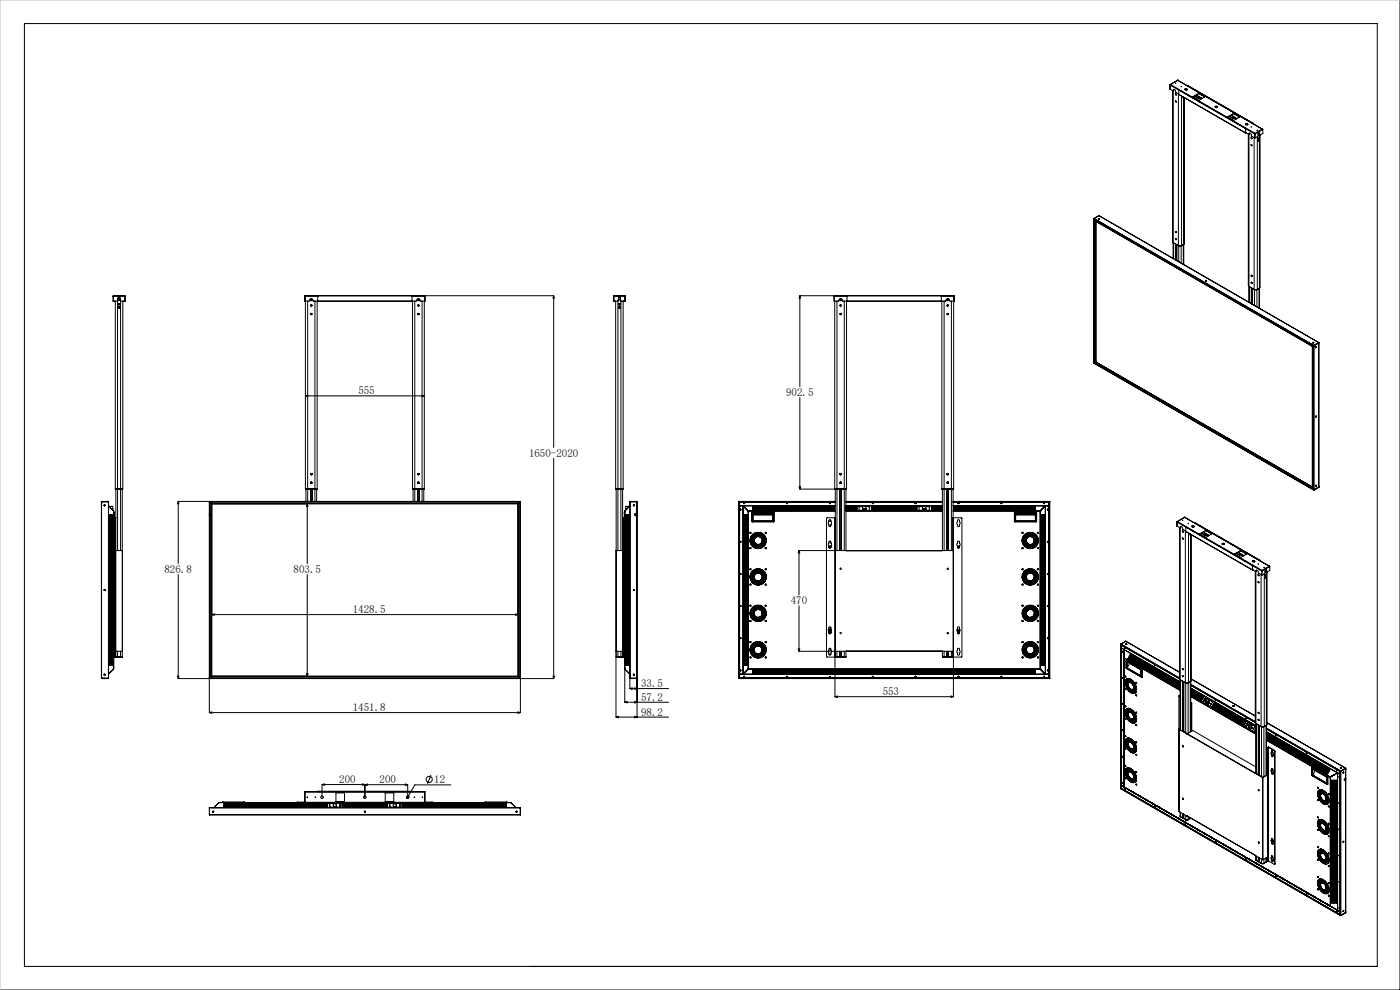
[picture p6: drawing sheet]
<svg xmlns="http://www.w3.org/2000/svg" width="297mm" height="210mm" viewBox="0 0 297 210" stroke-linecap="round" stroke-linejoin="round" font-family="sans-serif">
<defs><g id="words">
<g font-size="2.3">
<text x="76" y="83.6">555</text>
<text x="166.8" y="84">902.5</text>
<text x="112.2" y="96.9">1650-2020</text>
<text x="34.9" y="121.6">826.8</text>
<text x="62.3" y="121.6">803.5</text>
<text x="74.8" y="130">1428.5</text>
<text x="167.8" y="128.2">470</text>
<text x="136" y="145.7">33.5</text>
<text x="136" y="148.6">57.2</text>
<text x="187.3" y="147.5">553</text>
<text x="74.8" y="150.8">1451.8</text>
<text x="136" y="151.8">98.2</text>
<text x="72" y="166.1">200</text>
<text x="80.5" y="166.1">200</text>
<text x="92.1" y="166.2">12</text>
</g>
</g></defs>
<g fill="none" stroke="#000" stroke-width=".21">
<path d="M5.2 5h287v200h-287zM248.2 18v.9l.7 .3M248.2 18l15.9 9.2M248.2 18h.1M248.2 18v.9v-.9M248.2 18.1h.1M248.3 17.9l-.1 .1M248.3 17.9l17.9 10.4M248.7 19.2v32.1l.2 .2M248.9 19.1a.34 .34 0 0 1 .5 0 .34 .34 0 0 1 0 .5l14.9 8.6M248.9 19.1v.1M249 19.1l-.1 32.4"/>
<path d="M249 19.1h-.1M249 19.1l-.1 .1M249 19.1h.1M249 19v.1M249.3 19.9l.2 .3zM249.4 17.7h.1zM249.8 17l18 10.4M249.9 17h.1M249.9 17l-1.7 1M249.9 17h-.1M249.9 17v.1M250 19.9v32.2"/>
<path d="M250.2 19.1h.1M250.2 19.2l-.1 .8 14.1 8.2M250.2 19.1l14 8.1M250.5 18.4h.1zM251.3 19l.3-.1 .3 .1M251.4 18.9l.1-.1a.22 .22 0 0 1 .3 0 .22 .22 0 0 1 0 .3 .22 .22 0 0 1-.3 0zM251.4 18.9l.3 .1M251.7 19l-.2 .1M251.7 19h.1M251.9 18.1h.1M251.9 18.1h-.1M251.9 18.1l-.1 .1"/>
<path d="M251.9 18.1l14 8.1M252 18.1h-.1M252 18.1l13.9 8.1M254.3 19.9l1.3 .7M254.3 19.8v.1M254.3 19.9l-1.2 .7M297 0v210h-297M249.3 21.4l.2 .2zM249.5 20.1l-.1-.2 .1 .2M249.5 21.6l-.1-.2 .1 .2M250.7 20.4v31.7M250.8 20.5v.2l.2-.1"/>
<path d="M250.9 20.5l-.1 .1zM250.9 20.5l-.1 .1M251.1 20.6v35.5M251.2 20.7v31l-.1 .2M253.1 20.5l1.2-.7 1.3 .7-1.3 .8zM253.4 20.4l.6 .4M253.5 20.4l.5 .3M253.8 20.2l1.2 .7M254 20.7h.2M254 20.8h.2M254 20.7v.1M254.2 20.7v.1"/>
<path d="M254.3 20.6l.6 .4M254.3 20.6l-.1 .1M254.3 20.7l.5 .3M254.3 20.6v.1M254.3 20.7l-.1 .1M257.8 22.7l.2-.1 .3 .1M257.8 22.6l.1-.1a.23 .23 0 0 1 .3 0 .23 .23 0 0 1 0 .3 .23 .23 0 0 1-.3 0zM258 22.6l.3 .1M260.4 24.8l1.3-.7 1.3 .7-1.3 .7zM260.8 24.7l.6 .3M260.9 24.6l.5 .4M261.2 24.4l1.2 .7"/>
<path d="M261.4 25h.2M261.4 25h.1M261.6 25h.1M261.7 24.9l.6 .3M261.7 24.9l-.1 .1M261.7 24.1h.1M261.7 24.9v.1M261.7 24.1l-1.2 .7M261.7 24.1l1.3 .7M261.7 25l.5 .3M261.7 25h-.1M264.1 27.2l.1 .2"/>
<path d="M264.2 27.2l.1 .2M264.2 27.2h-.1M264.2 26.4l.3-.1 .2 .1M264.2 28.2h.1M264.2 27.4v.8M264.2 26.3l.1-.1a.23 .23 0 0 1 .4 0 .23 .23 0 0 1-.1 .4 .23 .23 0 0 1-.3-.1zM264.2 27.3l2 1.1M264.3 28.2h.1M264.3 28.1l.7 .4M264.3 27.4h-.1M264.3 28.2h-.1M264.3 27.4v.8"/>
<path d="M264.3 28.1h.1M264.4 26.3l.3 .2M264.8 28.5v32.1l.2 .2M265 28.4a.34 .34 0 0 1 .4 0 .34 .34 0 0 1 .1 .4l.7 .5M265 28.4v.1M265.1 28.4l-.1 32.4M265.1 28.4h-.1M265.1 28.4l-.1 .1M265.1 28.4h.1M265.1 28.2v.2M265.4 26.9l.1 .1zM265.6 30.9l-.1-.2 .1 .2"/>
<path d="M265.6 29.4l-.1-.2 .1 .2M265.9 26.2v.1M265.9 26.2l.1 .1M265.9 26.2h.1M266.1 29.2v32.2M266.2 28.3v.1M266.2 28.3v.9v-.8M266.2 28.4h.1M266.2 28.3h.1M266.2 28.4v.9M266.6 27.6h.1zM266.7 29v32.4"/>
<path d="M266.9 29.8h.1l-.2 .1M266.9 29.2l-.1 .1M266.9 29.2v.1M267 28.2v.1M267 28.2h.1M267 28.3l-.1 .2M267 28.3h.1M267.1 28.3l-.2 .3M267.1 28.1v.2M267.1 28.1l.1 .1M267.2 28.6h.1M267.2 28.2h.1"/>
<path d="M267.2 28.2v.4M267.2 28.6v36.8M267.2 28.6l.1 .1M267.2 28.2l-.1-.1-.1 .1-.2 .7-.6 .4M267.3 28.7v32.2l-.1 .2M267.8 27.4l.1 .1M267.8 27.4l-1.6 .9M267.9 27.5l-1.7 .9M267.9 27.5v.8l-.6 .4M232.1 48.8h.1M232.1 46.6l46.6 26.9M232.1 46.4h.1"/>
<path d="M232.1 46.4v30.6M232.1 48.5h.1M232.1 46.3h.1M232.1 46.4l46.6 26.9M232.1 46.3v.1M232.1 46.3l46.6 27M232.3 46.7h.1M232.3 46.7v30.2M232.3 46.7l.1 .2M232.4 46.9v29.9M232.4 46.9l46 26.5M232.5 47l45.9 26.5v29.8l-45.9-26.5z"/>
<path d="M233 46.4v.1M233.1 46.5h.1M233.1 46.4l-.1 .1M233.1 46.4h.1M233.1 46.4l.1 .1-.1-.1M233.1 45.8h.1M233.1 45.8l46.7 26.9M233.1 45.8l-1 .5M248.9 51.5v3.3M248.9 51.5l1.1 .6M248.9 51.5h.1M249 51.5v3.4"/>
<path d="M249.4 49.1l.1 .2M249.4 50.6l.1 .2M249.4 49.1v.1M249.4 50.6v.1M249.4 51.8v3.3M249.4 49.1h.1M249.4 50.6h.1M249.4 49.1v.2M249.4 50.6l.1 .1M249.5 51.8v3.4M249.5 49.3h.1M249.5 50.7v.1"/>
<path d="M249.5 50.8h.1M249.6 51.9v3.4M250 52.1h.7M250 52.1h.1M250 52.1h.6M250.1 52.2v3.3M250.6 52.2v3.6M250.7 52.1h-.1M251 51.9v4.2M251.1 51.9l-.5 .2M251.1 51.9h.1M255.8 59.6h.1"/>
<path d="M255.8 59.5h.1M255.8 59.5l.1 .1M265.4 58.4l.2 .2zM265.4 59.9l.2 .2zM265.5 58.4l.1 .2M265.5 59.9l.1 .2M265.5 58.4h.1M265.5 59.9h.1M265.5 58.4v.1M265.5 59.9v.1M265.5 58.5l.1 .1M265.5 58.5v.1"/>
<path d="M265.6 58.6h.1M24 62.9v-.2h2.5v.2M24 63.9h.1M24 63.9l1-.1v-.6l.2-.2 .3 .2v.6l1 .1M24 62.9h2.5M24 62.9v1M24.1 62.7v1.2M24.1 63.9h.4M24.5 63.9v39.8M24.9 63.9v52.9M25.1 63.1v.4l.2 .2 .1-.2v-.4M25.1 63.5h.3"/>
<path d="M25.6 63.9v52.9M26.1 63.9h.4M26.1 63.9v39.8M26.4 62.7l.1 .2zM26.4 62.8l.1 1.1M26.5 63.9h.1M26.5 62.9v1M64.6 62.8v1.1l1-.1a.43 .43 0 0 1 .5-.5 .43 .43 0 0 1 .4 .6l21.9-.1a.43 .43 0 0 1 .4-.5 .43 .43 0 0 1 .4 .6h1v-1.1M64.6 62.8h2.8M64.7 62.8h.1M64.7 62.7l-.1 .1M64.7 62.7h52.8"/>
<path d="M64.7 62.7v1.2M64.8 63.9v39.8M65.3 63.9v42.5M66 63.5h.1M66.8 63.9v42.5M67.3 63.9v39.8M67.4 62.9v1h20v-1M67.5 62.7l-.1 .2M87.3 62.7l.1 .2M87.4 62.8h2.8M87.5 63.9v39.8M88 63.9v42.5"/>
<path d="M88.7 63.5h.1M89.5 63.9v42.5M90 63.9v39.8M90.1 62.8v1.1M90.2 62.8l-.1-.1v1.2M117.5 62.7l.1 .5h-.3zM117.5 62.7v32.2M130.1 62.9v-.2h2.6v.2M130.1 63.9h.1M130.1 63.9l1-.1 .1-.6 .2-.2 .2 .2v.6l.2 .1M130.1 62.9h2.6M130.1 62.9v1"/>
<path d="M130.2 63.9h.1M130.2 63.9h.4M130.2 62.8v1.1M130.6 63.9v39.8M131.1 63.9v52.9M131.2 63.1v.4l.2 .2 .2-.2v-.4M131.2 63.5h.4M131.7 63.9v52.9M132.2 63.9h.4M132.2 63.9v39.8M132.6 62.7v.2zM132.6 62.8v1.1"/>
<path d="M132.6 63.9h.1M132.7 63.9h-.1M132.7 63.9h-.9M132.7 62.9v1M169.7 62.7l.1 .5h-.3zM169.7 62.7h32.7M169.7 62.7v19.3M176.9 62.8l.1-.1v1.2M176.9 62.8v1.1h1a.44 .44 0 0 1 .4-.6 .44 .44 0 0 1 .5 .6l21.9-.1a.43 .43 0 0 1 .4-.5 .43 .43 0 0 1 .4 .6h1v-1.1M176.9 62.8h2.8M177 62.8h.1M177.1 63.9v39.8"/>
<path d="M177.6 63.9v52.9M178.3 63.5h.1M179.1 63.9v52.9M179.6 63.9v39.8M179.7 62.9v1h20v-1M179.8 62.7l-.1 .2M199.6 62.7l.1 .2M199.7 62.8h2.8M199.8 63.9v39.8M200.3 63.9v52.9M201 63.5h.1M201.8 63.9v52.9"/>
<path d="M202.3 63.9v39.8M202.4 62.8h.1M202.4 62.7l.1 .1M202.4 62.7v1.2M232.1 77h.1M232.1 76.8h.1M232.1 76.8l46.7 26.9M232.1 77l46.6 26.9M232.2 76.9h.1M232.3 76.9h.1M232.4 76.8l-.1 .1M232.4 76.8l46 26.6"/>
<path d="M232.4 76.8h.1M232.5 76.8h.1M264.9 60.8v3.3M265 60.8l1.1 .6M265 60.8h.1M265 60.8v3.4M265.5 61.1v3.3M265.5 60l.1 .1M265.5 60v.1M265.6 60.1h.1M265.7 61.2v3.3M266.1 61.4h.6"/>
<path d="M266.1 61.4h.1M266.1 61.4v3.4M266.6 61.4v3.7M266.7 61.4h.1M267.1 61.2v4.2M267.2 61.1l-.5 .3M267.2 61.1l-.1 .1M278.4 73.4v30M278.5 73.4h.1M278.5 73.4h-.1M278.5 73.4v30.2M278.5 72.7h.1"/>
<path d="M278.6 72.7h.1h-.2M278.6 72.7h.1M278.7 73.3h.1M278.7 73.3v30.6M278.8 73.3h.1M278.8 73.5h-.1M279.1 73.7h.1M279.2 73.7h.1M279.2 73.6l-.1 .1M279.2 73.6v.1M279.2 73v.1M279.7 72.7h.1"/>
<path d="M279.7 72.7l-1 .6M279.8 72.7h.1M279.8 72.7l-1 .6M279.8 72.7v30.6M64.8 84l.5-.2v.3zM64.8 84h25.2M89.5 83.8l.5 .2-.5 .1zM117.5 97.2v46.7M169.7 84.4v19.4M279.1 88.4h.1M279.2 88.4h.1M279.2 88.3l-.1 .1"/>
<path d="M279.2 88.3v.1M21.5 106.4h.1M21.5 106.4v37.5M21.5 106.7h.1M21.5 106.4h1.5M21.6 106.4l-.1 .3M21.6 106.4h1.4M22 106.4h.1M22.1 107.1l.1 .1M22.2 107.1v.2M22.2 107.1h.1M22.2 106.4h.1"/>
<path d="M22.2 107.3h.1M22.8 106.4h.1M22.9 106.4h.1M23 106.4v37.5M23 106.4h.1M23 107.3l1.1 1.1M23.2 118.2h.1M23.2 118.5h.1M23.2 113.3v.1M23.2 111.4v.1M23.2 115.2v.2M23.2 110.8v.1"/>
<path d="M23.2 111.1v.1M23.2 117.5v.1M23.2 115.9v.1M23.2 118.1v.1M23.2 109.2v.1M23.2 109.5v.1M23.2 114.9v.1M23.2 115.5v.2M23.2 116.5v.1M23.2 112.7v.1M23.2 117.1v.2M23.2 112v.2"/>
<path d="M23.2 117.8v.1M23.2 120v.1M23.2 114.6v.1M23.2 116.2v.1M23.2 111.7v.2M23.2 118.4v.1M23.2 109.8v.1M23.2 119.7v.1M23.2 114v.1M23.2 116.8v.1M23.2 112.4v.1M23.2 113.6v.2"/>
<path d="M23.2 110.5v.1M23.2 119.4v.1M23.2 114.3v.1M23.2 113v.1M23.2 119v.2M23.2 110.1v.2M23.2 118.7v.2M23.2 107.4h.7M23.2 107.4v.1M23.4 118.2h.1M23.4 116.9h.1M23.4 119.2h.1"/>
<path d="M23.4 116.8h.1M23.4 115.5v.2M23.4 114v.1M23.4 119.4v.1M23.4 117.1v.2M23.4 114.9v.1M23.4 119v.2M23.4 116.8v.1M23.4 118.7v.2M23.4 110.1v.2M23.4 117.5v.1M23.4 110.5v.1"/>
<path d="M23.4 119.7v.1M23.4 109.5v.1M23.4 109.2v.1M23.4 115.2v.2M23.4 112.4v.1M23.4 118.4v.1M23.4 114.6v.1M23.4 120v.1M23.4 113.3v.1M23.4 113v.1M23.4 112.7v.1M23.4 109.8v.1"/>
<path d="M23.4 114.3v.1M23.4 116.5v.1zM23.4 110.8v.1M23.4 111.1v.1M23.4 117.8v.1M23.4 113.6v.2M23.4 112v.2M23.4 116.2v.1M23.4 115.9v.1M23.4 111.7v.2M23.4 111.4v.1M23.6 107.9h.3"/>
<path d="M23.7 119.4v.1M23.7 115.2v.2M23.7 109.8v.1M23.7 115.5v.2M23.7 120v.1M23.7 113.6v.2M23.7 109.5v.1M23.7 114.6v.1M23.7 111.4v.1M23.7 119v.2M23.7 114.3v.1M23.7 118.7v.2z"/>
<path d="M23.7 117.5v.1M23.7 110.1v.2M23.7 114.9v.1M23.7 113.3v.1M23.7 115.9v.1M23.7 117.8v.1M23.7 110.8v.1M23.7 119.7v.1M23.7 109.2v.1M23.7 114v.1M23.7 116.5v.1M23.7 112v.2"/>
<path d="M23.7 110.5v.1M23.7 113v.1M23.7 112.7v.1M23.7 112.4v.1M23.7 111.7v.2M23.7 111.1v.1M23.7 118.1v.1M23.7 117.1v.2M23.7 116.2v.1M23.7 107.9h.2M23.7 118.4v.1M23.7 116.9h.1"/>
<path d="M23.7 108h.2v.1M23.9 108.1h.1M23.9 107.9v.1M23.9 107.9h.1M23.9 109.5v.1M23.9 114v.1M23.9 114.9v.1M23.9 114.6v.1M23.9 115.2v.2M23.9 119.7v.1M23.9 109.2v.1M23.9 114.3v.1"/>
<path d="M23.9 120v.1M23.9 109.8v.1M23.9 119.4v.1M23.9 110.8v.1M23.9 110.1v.2M23.9 119v.2M23.9 118.7v.2M23.9 111.4v.1M23.9 111.7v.2M23.9 111.1v.1M23.9 118.1v.1M23.9 117.5v.1"/>
<path d="M23.9 110.5v.1M23.9 117.8v.1M23.9 113v.1M23.9 112.4v.1M23.9 115.5v.2M23.9 112.7v.1M23.9 113.6v.2M23.9 116.5v.1M23.9 116.2v.1M23.9 117.1v.2M23.9 112v.2M23.9 115.9v.1"/>
<path d="M23.9 113.3v.1M23.9 118.4v.1M23.9 116.9h.1M23.9 107.4v.5M24.1 108.4h.1M24.1 108.4v33.5M24.1 110.6h.1M24.1 110.7h.1M24.1 108.7h.1M24.1 108.8h.1M24.2 110.6v.1M24.2 108.7v.1"/>
<path d="M24.2 108.8h.1M24.2 108.8v1.8M24.2 109.8h.1M24.2 108.8v30.6M24.2 109.8h.3M24.5 109.8h.1M24.5 103.7h1.6M24.5 109.8v29.6M24.6 116.8h1.4v21.4h-1.4M24.6 103.8v35.6h-.1M25.9 103.8v35.6h-.3M37.8 106.4l.2 .5h-.3z"/>
<path d="M37.8 106.4v13.2M44.4 108.9v.5M44.4 106.7h66M44.4 109.4h.1M44.4 108.9h.1M44.4 106.4h.1M44.4 106.4v44.8M44.4 106.4v37.5M44.4 106.4h66M44.7 106.7h.1M44.7 106.7v36.9M44.7 106.7l.1 .1"/>
<path d="M44.8 106.8v36.7M44.8 106.8h65.2M44.9 106.9h65v36.5h-65zM64.8 103.7h2.5M64.9 103.8v2.6M65.2 106.9v12.7M65.2 106.9l.1 .5h-.3zM65.9 103.8v2.6M65.9 100.5v.1M65.9 102.3v.2M66 102.5h.1M66 102.3v.2"/>
<path d="M66 100.5v.2M66 100.7h.1M66 100.4v.1M66 102.3h.1M66 100.4l.1 .1M66 100.4h.1M66 102.2v.1M66.1 100.5v.2M66.1 102.3v.2M66.1 102.5h-.1M66.1 100.7h-.1M66.1 100.4v.1"/>
<path d="M66.1 100.7h.1M66.1 102.3h.1M66.1 102.5h.1M66.2 100.5v.1M66.2 102.3v.2M66.2 103.8v2.6M67.2 103.8v2.6M87.5 103.7h2.5M87.6 103.8v2.6M88.6 103.8v2.6M88.6 100.5v.1M88.6 102.3v.2"/>
<path d="M88.7 102.5h.1M88.7 102.3v.2M88.7 100.5v.2M88.7 100.7h.1M88.7 100.4v.1M88.7 102.3h.1M88.8 102.3h.1M88.8 102.3h-.1M88.8 100.4v.1M88.8 100.4l-.1 .1M88.8 100.4h.1M88.8 100.7h.1"/>
<path d="M88.8 102.2v.1M88.8 102.5h.1M88.8 100.5v.2M88.8 102.3v.2M88.9 100.5v.1M88.9 102.3v.2M88.9 103.8v2.6M89.9 103.8v2.6M110 106.8v36.7M110.1 106.7l-.1 .1M110.1 106.7h.1M110.1 106.7v36.9"/>
<path d="M110.4 106.4h.1M110.4 106.4h-72.6M110.4 106.4v37.5M110.4 106.4v44.8M130.6 103.7h1.6M130.7 103.8v35.6h.4M132.1 116.8h-1.4v35.3M132.1 109.8h.1M132.1 103.8v35.6M132.2 109.8h.2M132.2 109.8v29.6M132.4 109.8h.1"/>
<path d="M132.4 108.8h.1M132.4 108.8v30.6M132.5 108.7v.1M132.5 108.7l-.1 .1M132.5 110.6v.1M132.5 110.6h.1M132.5 110.7h.1M132.5 108.7h.1M132.5 108.8h.1M132.5 108.8v1.8M132.5 108.4h.1M132.6 108.4h-.1"/>
<path d="M132.6 108.4l-.1 40.6M132.6 108.4h.1M132.7 107.4h.7M132.7 108.1h.1M132.7 107.9h.3M132.7 108h.3M132.7 107.4v.5M132.7 107.9h.1M132.8 108.1h.1M132.8 107.9l-.1 .2M132.8 118.7v.2M132.8 112v.2"/>
<path d="M132.8 116.2v.1M132.8 115.9v.1M132.8 111.4v.1M132.8 113v.1M132.8 113.6v.2M132.8 114v.1M132.8 117.1v.2M132.8 109.2v.1M132.8 111.7v.2M132.8 114.6v.1M132.8 109.8v.1M132.8 118.1v.1"/>
<path d="M132.8 110.5v.1M132.8 117.5v.1M132.8 116.5v.1M132.8 111.1v.1M132.8 113.3v.1M132.8 114.3v.1M132.8 115.5v.2M132.8 117.8v.1M132.8 115.2v.2M132.8 119v.2M132.8 109.5v.1M132.8 119.7v.1"/>
<path d="M132.8 112.7v.1M132.8 119.4v.1M132.8 120v.1M132.8 110.1v.2M132.8 112.4v.1M132.8 114.9v.1M132.8 110.8v.1M132.8 107.9h.2M132.8 107.9h.2h-.2M132.8 107.9h.1M132.8 118.4v.1M132.8 116.9h.1"/>
<path d="M133 116.9h.1M133 111.4v.1M133 110.8v.1M133 120v.1M133 117.5v.1M133 114v.1M133 119v.2M133 116.2v.1M133 118.7v.2M133 113.3v.1M133 113v.1M133 112.7v.1"/>
<path d="M133 115.9v.1M133 115.2v.2M133 111.1v.1M133 117.1v.2M133 109.5v.1M133 109.2v.1M133 117.8v.1M133 116.5v.1M133 119.4v.1M133 118.1v.1M133 111.7v.2M133 113.6v.2"/>
<path d="M133 110.1v.2M133 109.8v.1M133 119.7v.1M133 115.5v.2M133 110.5v.1M133 114.3v.1M133 118.4v.1M133 114.9v.1M133 112v.2M133 114.6v.1M133 112.4v.1M133.2 119.1v.1"/>
<path d="M133.2 111.5h.1M133.2 117.5v.1M133.2 115.9v.1M133.2 118.2h.1M133.2 117.8v.1M133.2 111.2h.1M133.2 115.3v.1M133.2 112.7v.1M133.2 111.8v.1M133.2 119.4v.1M133.2 114v.1M133.2 113.7v.1"/>
<path d="M133.2 118.8v.1M133.2 109.2v.1M133.2 115.6v.1M133.2 110.5v.1M133.2 113.1h.1M133.2 116.2v.1M133.2 113.4h.1M133.2 119.7v.1M133.2 110.8v.1M133.2 109.6h.1M133.2 112.4v.1M133.2 115h.1"/>
<path d="M133.2 114.3v.1M133.2 110.2v.1M133.2 114.7h.1M133.2 116.9h.1M133.2 117.2v.1M133.2 109.9h.1M133.2 112.1v.1M133.2 118.5h.1M133.2 116.5v.1zM133.2 116.8v.1M133.2 119v.1M133.2 111.4v.1"/>
<path d="M133.2 117.5h.1M133.2 115.9h.1M133.2 117.8h.1M133.2 111.1v.1M133.2 115.2v.1M133.2 112.7h.1M133.2 111.7v.1M133.2 119.4h.1M133.2 114h.1M133.2 113.6v.1M133.2 118.7v.1M133.2 120v.1"/>
<path d="M133.2 109.2h.1M133.2 115.5v.1M133.2 110.5h.1M133.2 113v.1M133.2 116.2h.1M133.2 113.3v.1M133.2 119.7h.1M133.2 110.8h.1M133.2 109.5v.1M133.2 112.4h.1M133.2 114.9v.1M133.2 114.3h.1"/>
<path d="M133.2 110.1v.1M133.2 114.6v.1M133.2 117.1v.1M133.2 109.8v.1M133.2 112v.1M133.2 118.4v.1M133.4 107.4v.1M133.4 113.3h.1M133.4 118.4v.1M133.4 115.9v.1M133.4 113.3v.1M133.4 114v.1"/>
<path d="M133.4 109.2v.1M133.4 118.7v.2M133.4 111.1v.1M133.4 111.7v.2M133.4 110.5v.1M133.4 114.9v.1M133.4 113.6v.2M133.4 117.5v.1M133.4 120v.1M133.4 117.1v.2M133.4 110.8v.1M133.4 119.7v.1"/>
<path d="M133.4 112.7v.1M133.4 119.4v.1M133.4 118.1v.1M133.4 116.5v.1M133.4 111.4v.1M133.4 113v.1M133.4 116.2v.1M133.4 117.8v.1M133.4 119v.2M133.4 112.4v.1M133.4 114.6v.1M133.4 115.5v.2"/>
<path d="M133.4 109.5v.1M133.4 110.1v.2M133.4 116.8v.1M133.4 109.8v.1M133.4 114.3v.1M133.4 115.2v.2M133.4 112v.2M133.6 106.4h.1M133.6 106.4h1.5M133.6 106.4v39.7M133.6 107.3l-1 1.1M133.7 106.4h.1"/>
<path d="M133.7 106.4h1.4M133.8 106.4h.1M134.5 107.1v.2M134.5 107.3h.1M134.5 106.4h.1M134.5 107.1h.1M134.5 107.1l-.1 .1M134.6 106.4h.1M134.7 106.4h.1M135 108.9h.1M135 109.4h.1M135.1 108.9h.1"/>
<path d="M135.1 109.4h.1M135.1 106.4v.3M135.1 108.9l-.4 .1 .1 .3 .3 .1M135.1 106.7h.1M135.1 106.4h.1M135.1 106.4v45.7M135.1 106.4h-1.4M156.7 106.4v37.5M156.7 106.4h.1M156.8 106.4v.2l20.4-.1M156.9 106.5v37.3M157 106.6l-.1 .1"/>
<path d="M157.1 108.1h.1M157.1 108.1v.1M157.1 114.9v.1M157.1 114.9h.1M157.1 106.6h.1M157.1 107.3h.1M157.1 108.2h.1M157.1 115h.1M157.1 108v.1M157.1 114.8v.1M157.2 107.3h.1M157.3 106.5v.1"/>
<path d="M157.6 107.3h.1M157.6 107.3l1.1 1.1M157.6 107.3v35.7M157.7 107.3l1 1.1M157.7 107.3h.1M157.7 107.4h.1M157.8 106.8h.1M157.8 112.4l.1 .1M157.8 111.5h.1M157.8 112.4h.1M157.9 117.8v.1M157.9 113v.1"/>
<path d="M157.9 116.8v.1M157.9 112.4h-.1M157.9 119v.2M157.9 115.2v.2M157.9 116.2v.1M157.9 115.9v.1M157.9 112.7v.1M157.9 115.5v.2M157.9 113.3v.1M157.9 116.5v.1M157.9 117.5v.1M157.9 118.1v.1"/>
<path d="M157.9 120v.1M157.9 111.1v.1M157.9 114.6v.1M157.9 113.6v.2M157.9 114.9v.1M157.9 114.3v.1M157.9 111.4l-.1 .1M157.9 118.4v.1M157.9 112v.2M157.9 110.8v.1M157.9 110.1v.2M157.9 119.4v.1"/>
<path d="M157.9 117.1v.2M157.9 119.7v.1M157.9 109.8v.1M157.9 118.7v.2M157.9 110.5v.1M157.9 114v.1M157.9 109.2v.1M157.9 109.5v.1M157.9 111.7v.2M157.9 106.8h.1M158 111.5h.1M158 112.4l.1 .1"/>
<path d="M158.1 112.4h.1M158.1 111.7v.2M158.1 116.5v.1M158.1 115.9v.1M158.1 109.2v.1M158.1 118.1v.1M158.1 117.1v.2M158.1 116.2v.1M158.1 119.4v.1M158.1 116.8v.1M158.1 115.5v.2M158.1 117.5v.1"/>
<path d="M158.1 111.4l-.1 .1M158.1 114.9v.1M158.1 112.7v.1M158.1 110.1v.2M158.1 110.8v.1M158.1 112v.2M158.1 111.1v.1M158.1 112.4h-.1M158.1 109.5v.1M158.1 114v.1M158.1 119v.2M158.1 110.5v.1"/>
<path d="M158.1 119.7v.1M158.1 109.8v.1M158.1 115.2v.2M158.1 114.6v.1M158.1 117.8v.1M158.1 118.7v.2M158.1 114.3v.1M158.1 113.3v.1M158.1 118.4v.1M158.1 113v.1M158.1 113.6v.2M158.1 120v.1"/>
<path d="M158.1 111.5h-.1M158.3 117.5v.1M158.3 116.6h.1M158.3 112.4v.1M158.3 119.4v.1M158.3 115.9v.1M158.3 117.8v.1M158.3 116.2v.1M158.3 116.9h.1M158.3 113.7v.1M158.3 110.5v.1M158.3 117.2v.1"/>
<path d="M158.3 113.1h.1M158.3 115.3v.1M158.3 113.4h.1M158.3 114v.1M158.3 109.2v.1M158.3 110.2v.1M158.3 111.8v.1M158.3 111.5h.1M158.3 112.1v.1M158.3 114.3v.1M158.3 112.7v.1M158.3 119.1v.1"/>
<path d="M158.3 109.6h.1M158.3 109.9h.1M158.3 110.8v.1M158.3 118.5h.1M158.3 115.6v.1M158.3 119.7v.1M158.3 118.8v.1M158.3 114.7h.1M158.3 115h.1M158.3 111.2h.1M158.3 118.2h.1M158.3 117.5h.1"/>
<path d="M158.3 116.5v.1M158.3 112.4h.1M158.3 119.4h.1M158.3 115.9h.1M158.3 117.8h.1M158.3 116.2h.1M158.3 116.8v.1M158.3 113.6v.1M158.3 110.5h.1M158.3 117.1v.1M158.3 113v.1M158.3 115.2v.1"/>
<path d="M158.3 113.3v.1M158.3 114h.1M158.3 109.2h.1M158.3 110.1v.1M158.3 111.7v.1M158.3 111.4v.1M158.3 112v.1M158.3 114.3h.1M158.3 112.7h.1M158.3 119v.1M158.3 109.5v.1M158.3 109.8v.1"/>
<path d="M158.3 120v.1M158.3 110.8h.1M158.3 118.4v.1M158.3 115.5v.1M158.3 119.7h.1M158.3 118.7v.1M158.3 114.6v.1M158.3 114.9v.1M158.3 111.1v.1M158.3 118.1v.1M158.5 115.2v.2M158.5 113.3v.1"/>
<path d="M158.5 117.8v.1M158.5 117.5v.1M158.5 116.5v.1M158.5 115.5v.2M158.5 116.2v.1M158.5 113v.1M158.5 116.8v.1M158.5 111.7v.2M158.5 112.4v.1M158.5 114.6v.1M158.5 112v.2M158.5 114.9v.1"/>
<path d="M158.5 115.9v.1M158.5 112.7v.1M158.5 114.3v.1M158.5 111.4v.1M158.5 109.2v.1M158.5 113.6v.2M158.5 109.8v.1M158.5 117.1v.2M158.5 120v.1M158.5 110.5v.1M158.5 114v.1M158.5 119.7v.1"/>
<path d="M158.5 119.4v.1M158.5 110.8v.1M158.5 118.7v.2M158.5 111.1v.1M158.5 118.4v.1M158.5 109.5v.1M158.5 118.1v.1M158.5 119v.2M158.5 110.1v.2M158.7 108.4h.1M158.7 108.4h18.5M158.7 108.4v33.5"/>
<path d="M158.8 108.4h.1M159.1 114.6v.1M159.2 115v-.2v.2M159.2 114.3l-.1 .2M159.2 115.1v.1M159.2 114.1v.1M159.2 114.6v.1M159.3 115v.2M159.3 115.3v.2M159.3 113.8v.2M159.4 115.5l.1 .2M159.4 113.9v.1"/>
<path d="M159.5 114.4h-.1M159.5 113.6l-.1 .2M159.5 108.8h.1M159.5 110.6h.1M159.5 110.6l.1 .1M159.5 108.8v1.8M159.5 114.9l-.1 .1M159.5 115.8l.1 .1M159.5 115.5l.1 .1M159.6 115.7l.1 .1M159.6 108.7h.1M159.6 108.7l-.1 .1"/>
<path d="M159.6 110.6v.1M159.6 110.7h4.5M159.6 108.7h4.5M159.6 110.6h4.5M159.6 113.4l-.1 .1M159.7 114h-.2M159.7 108.8l.1 .1M159.7 108.8h4.3M159.7 108.8v1.7M159.7 110.5h4.3M159.7 113.5l-.1 .1M159.7 115.9l.1 .1"/>
<path d="M159.7 108.2h.2M159.7 108h.2M159.7 107.7h.2M159.7 107.5h.2M159.7 115.9l.2 .1M159.8 108.9l-.1 1.6M159.8 108.9h4.1M159.8 109.2h4.1M159.8 115l-.1 .2M159.8 114h.2M159.8 113.3l-.1 .1M159.8 113.5l.2 .1"/>
<path d="M159.9 116.1l.1 .1M160 114.3h.1M160 114.6l-.2 .1M160 116h.1M160 115.7v.2M160 114.9l-.1 .1M160 113.1l-.1 .1M160 115.4v.2M160 108.2h.2M160 108h.2M160 107.7h.2M160 107.5h.2"/>
<path d="M160.1 113.3h.1M160.1 114.1h.1M160.1 113.2v.1M160.1 116.2l.2 .1M160.2 113.6l.1 .1M160.2 115.2l-.1 .1M160.2 113.3l.2 .1M160.3 113l-.2 .1M160.3 115.6v.1M160.3 113.1l-.1 .1M160.3 115.9h.1M160.4 108.2h.1"/>
<path d="M160.4 108h.1M160.4 107.7h.1M160.4 107.5h.1M160.4 116.3h.1M160.4 116.2l.1 .1M160.4 113.5l.2 .1M160.5 113h-.1M160.6 113l-.2 .1M160.6 116.3h.2M160.6 116.3l.2 .1M160.7 115.5v.1M160.7 108.2h.1"/>
<path d="M160.7 108h.1M160.7 107.7h.1M160.7 107.5h.1M160.7 115.7l.1 .2M160.8 112.9l-.2 .1M160.8 113.2l.1 .1M160.9 116l.1 .1M160.9 112.9l.1 .1M160.9 115.5l.1 .1M161 113.4v.2M161 108.2h.1M161 108h.1"/>
<path d="M161 107.7h.1M161 107.5h.1M161 116.2l-.1 .1M161 116.3l-.1 .1M161 113.7l.1 .2M161.1 113h.2M161.2 115.9l.1 .1M161.2 113.3l.1 .1M161.3 113.1h-.2M161.3 116.3h-.2M161.3 113.8v.2M161.3 108.2h.1"/>
<path d="M161.3 108h.1M161.3 107.7h.1M161.3 107.5h.1M161.3 113.1h.2M161.4 113l.1 .1M161.5 116.2l-.1 .1M161.6 113.2l.1 .1M161.6 115h.2M161.6 113.1l.1 .1M161.6 108.2h.2M161.6 108h.2M161.6 107.7h.2"/>
<path d="M161.6 107.5h.2M161.7 115.3l.1 .1M161.7 116l-.1 .1M161.7 116.1l-.1 .1M161.8 113.5l-.1 .2M161.8 115.7h.1M161.8 114.7h-.2M161.8 113.3l.1 .1M161.9 114.1l-.1 .1M161.9 115.9l-.1 .1M162 108.2h.1M162 108h.1"/>
<path d="M162 107.7h.1M162 107.5h.1M162 115.7h.1M162 115.7v.1M162 113.4l.1 .1M162 114.6l-.1 .1M162 114.9h-.1M162.1 115.4h-.2M162.1 113.7l.1 .1M162.1 115.8l-.1 .1M162.2 113.6l.1 .2M162.3 114.4l-.2 .1"/>
<path d="M162.3 108.2h.1M162.3 108h.1M162.3 107.7h.1M162.3 107.5h.1M162.3 115.5l-.1 .2M162.3 113.9l.1 .1M162.3 113.8l.1 .2M162.4 114.1l-.1 .1M162.4 115.3l-.1 .2M162.4 114.7h.1M162.4 114.1l.1 .1M162.4 114.8l.1 .2"/>
<path d="M162.4 115.1v.1M162.5 115.1l-.1 .1M162.5 114.3v.2M162.5 114.8v.2M162.5 114.6v.1M162.6 108.2h.1M162.6 108h.1M162.6 107.7h.1M162.6 107.5h.1M162.9 108.2h.1M162.9 108h.1M162.9 107.7h.1"/>
<path d="M162.9 107.5h.1M163.2 108.2h.2M163.2 108h.2M163.2 107.7h.2M163.2 107.5h.2M163.5 108.2h.2M163.5 108h.2M163.5 107.7h.2M163.5 107.5h.2M163.9 108.2h.1M163.9 108h.1M163.9 107.7h.1"/>
<path d="M163.9 107.5h.1M163.9 108.9l.1 1.6M164 108.8l-.1 .1M164 108.8v1.7M164.1 108.7h.1M164.1 108.7l.1 .1M164.1 110.6v.1M164.2 108.8h.1M164.2 110.6h-.1M164.2 110.6h.1M164.2 108.8v1.8M164.2 108.2h.1"/>
<path d="M164.2 108h.1M164.2 107.7h.1M164.2 107.5h.1M164.2 110.6l-.1 .1M164.5 108.2h.1M164.5 108h.1M164.5 107.7h.1M164.5 107.5h.1M164.8 108.2h.1M164.8 108h.1M164.8 107.7h.1M164.8 107.5h.1"/>
<path d="M165.1 108.2h.2M165.1 108h.2M165.1 107.7h.2M165.1 107.5h.2M165.5 108.2h.1M165.5 108h.1M165.5 107.7h.1M165.5 107.5h.1M165.8 108.2h.1M165.8 108h.1M165.8 107.7h.1M165.8 107.5h.1"/>
<path d="M166.1 108.2h.1M166.1 108h.1M166.1 107.7h.1M166.1 107.5h.1M166.4 108.2h.1M166.4 108h.1M166.4 107.7h.1M166.4 107.5h.1M166.7 108.2h.1M166.7 108h.1M166.7 107.7h.1M166.7 107.5h.1"/>
<path d="M166.9 106.8h.1M167 106.8h.1M167 108.2h.2M167 108h.2M167 107.7h.2M167 107.5h.2M167.4 108.2h.1M167.4 108h.1M167.4 107.7h.1M167.4 107.5h.1M167.7 108.2h.1M167.7 108h.1"/>
<path d="M167.7 107.7h.1M167.7 107.5h.1M168 108.2h.1M168 108h.1M168 107.7h.1M168 107.5h.1M168.3 108.2h.1M168.3 108h.1M168.3 107.7h.1M168.3 107.5h.1M168.6 108.2h.2M168.6 108h.2"/>
<path d="M168.6 107.7h.2M168.6 107.5h.2M169 108.2h.1M169 108h.1M169 107.7h.1M169 107.5h.1M169.3 108.2h.1M169.3 108h.1M169.3 107.7h.1M169.3 107.5h.1M169.5 116.8h32.8v31M169.5 116.8v9.4"/>
<path d="M169.5 116.8l.2 .5h-.3zM169.5 103.3h.3l-.1 .5zM169.6 108.2h.1M169.6 108h.1M169.6 107.7h.1M169.6 107.5h.1M169.9 108.2h.1M169.9 108h.1M169.9 107.7h.1M169.9 107.5h.1M170.2 108.2h.2M170.2 108h.2"/>
<path d="M170.2 107.7h.2M170.2 107.5h.2M170.5 108.2h.2M170.5 108h.2M170.5 107.7h.2M170.5 107.5h.2M170.9 108.2h.1M170.9 108h.1M170.9 107.7h.1M170.9 107.5h.1M171.2 108.2h.1M171.2 108h.1"/>
<path d="M171.2 107.7h.1M171.2 107.5h.1M171.5 108.2h.1M171.5 108h.1M171.5 107.7h.1M171.5 107.5h.1M171.8 108.2h.1M171.8 108h.1M171.8 107.7h.1M171.8 107.5h.1M172.1 108.2h.2M172.1 108h.2"/>
<path d="M172.1 107.7h.2M172.1 107.5h.2M172.5 108.2h.1M172.5 108h.1M172.5 107.7h.1M172.5 107.5h.1M172.8 108.2h.1M172.8 108h.1M172.8 107.7h.1M172.8 107.5h.1M173.1 108.2h.1M173.1 108h.1"/>
<path d="M173.1 107.7h.1M173.1 107.5h.1M173.4 108.2h.1M173.4 108h.1M173.4 107.7h.1M173.4 107.5h.1M173.7 108.2h.2M173.7 108h.2M173.7 107.7h.2M173.7 107.5h.2M174 108.2h.2M174 108h.2"/>
<path d="M174 107.7h.2M174 107.5h.2M174.4 108.2h.1M174.4 108h.1M174.4 107.7h.1M174.4 107.5h.1M174.7 108.2h.1M174.7 108h.1M174.7 107.7h.1M174.7 107.5h.1M175 108.2h.1M175 108h.1"/>
<path d="M175 107.7h.1M175 107.5h.1M175.3 108.2h.1M175.3 108h.1M175.3 107.7h.1M175.3 107.5h.1M175.4 108.2h.1M175.6 108.2h.2M175.6 108h.2M175.6 107.7h.2M175.6 107.5h.2M175.7 108.2h.1"/>
<path d="M175.9 116.1l-.2-.6 .3-.7 .2 .1 .2 .6-.1 .6M175.9 116.1l.1 .2 .3-.2M175.9 116.1l.1-.2 .3 .2M175.9 110.3h.3l.2 .6-.3 .8-.2-.1-.2-.6zM176 108.2h.1M176 108h.1M176 107.7h.1M176 107.5h.1M176 106.8h.1M176.1 106.8h.1M176.3 108.2h.1M176.3 108h.1"/>
<path d="M176.3 107.7h.1M176.3 107.5h.1M176.6 108.2h.1M176.6 108h.1M176.6 107.7h.1M176.6 107.5h.1M176.9 108.2h.1M176.9 108h.1M176.9 107.7h.1M176.9 107.5h.1M177.1 103.7h2.5M177.1 103.7l.5 .1"/>
<path d="M177.2 109.8h.1M177.2 109.8h-1.7l-.2 .2v29.2l.2 .2h1.7M177.2 109.8l-.1 38M177.2 106.4h-20.5M177.2 103.8v35.6M177.2 107.3h-20.3M178.2 103.8v13M178.2 100.5v.1M178.2 102.3v.2M178.3 102.3v.2M178.3 100.5v.2M178.3 100.7h.1"/>
<path d="M178.3 102.5h.1M178.3 100.4v.1M178.3 102.3h.1M178.3 100.4l.1 .1M178.3 100.4h.1M178.3 102.2v.1M178.4 100.5v.2M178.4 102.3v.2M178.4 100.7h-.1M178.4 102.5h-.1M178.4 100.4v.1M178.4 100.7h.1"/>
<path d="M178.4 102.3h.1M178.4 102.5h.1M178.5 100.5v.1M178.5 102.3v.2M178.5 103.8v13M179.5 108.1l.1 .1M179.5 107.5h.1M179.5 107.7h.1l-.1 .1M179.5 107.7h.1M179.5 106.4h20.4M179.5 103.8v13M179.5 108.4h20.4"/>
<path d="M179.5 107.3h20.4M179.5 106.5h20.4M179.5 116.8h20.4M179.6 108h-.1M179.6 103.7l-9.9 .1M179.8 108.2h.1M179.8 108h.1M179.8 107.7h.1M179.8 107.5h.1M180.1 108.2h.1M180.1 108h.1M180.1 107.7h.1"/>
<path d="M180.1 107.5h.1M180.4 108.2h.1M180.4 108h.1M180.4 107.7h.1M180.4 107.5h.1M180.7 108.2h.1M180.7 108h.1M180.7 107.7h.1M180.7 107.5h.1M181 108.2h.2M181 108h.2M181 107.7h.2"/>
<path d="M181 107.5h.2M181.4 108.2h.1M181.4 108h.1M181.4 107.7h.1M181.4 107.5h.1M181.7 108.2h.1M181.7 108h.1M181.7 107.7h.1M181.7 107.5h.1M182.2 107.5h.8M183 108.1h.7M183 107.9h.7"/>
<path d="M183 107.4h.7M183 107.4v.5M183 107.9h.1M183 107.4h-.8v.8h2.2v-.8h-.7M183 107.9h.6M183 107.9v.1M183.2 108.2h.3M183.2 108.1v.1M183.3 108.2h.1M183.5 108.1v.1M183.6 107.9h.1M183.7 107.9v.2"/>
<path d="M183.7 107.4h.1M183.7 107.4h-.7M183.7 108.1h.1M183.7 108h-.7v.1M183.7 107.4v.5M183.7 107.9h-.1M183.7 107.5h.7M184.9 108.2h.1M184.9 108h.1M184.9 107.7h.1M184.9 107.5h.1M185.1 106.8h.1"/>
<path d="M185.2 108.2h.1M185.2 108h.1M185.2 107.7h.1M185.2 107.5h.1M185.2 106.8h.1M185.5 108.2h.1M185.5 108h.1M185.5 107.7h.1M185.5 107.5h.1M185.8 108.2h.1M185.8 108h.1M185.8 107.7h.1"/>
<path d="M185.8 107.5h.1M186.1 108.2h.2M186.1 108h.2M186.1 107.7h.2M186.1 107.5h.2M186.5 108.2h.1M186.5 108h.1M186.5 107.7h.1M186.5 107.5h.1M186.8 108.2h.1M186.8 108h.1M186.8 107.7h.1"/>
<path d="M186.8 107.5h.1M187.1 108.2h.1M187.1 108h.1M187.1 107.7h.1M187.1 107.5h.1M187.4 108.2h.1M187.4 108h.1M187.4 107.7h.1M187.4 107.5h.1M187.7 108.2h.2M187.7 108h.2M187.7 107.7h.2"/>
<path d="M187.7 107.5h.2M188 108.2h.2M188 108h.2M188 107.7h.2M188 107.5h.2M188.4 108.2h.1M188.4 108h.1M188.4 107.7h.1M188.4 107.5h.1M188.7 108.2h.1M188.7 108h.1M188.7 107.7h.1"/>
<path d="M188.7 107.5h.1M189 108.2h.1M189 108h.1M189 107.7h.1M189 107.5h.1M189.3 108.2h.1M189.3 108h.1M189.3 107.7h.1M189.3 107.5h.1M189.6 108.2h.2M189.6 108h.2M189.6 107.7h.2"/>
<path d="M189.6 107.5h.2M190 108.2h.1M190 108h.1M190 107.7h.1M190 107.5h.1M190.3 108.2h.1M190.3 108h.1M190.3 107.7h.1M190.3 107.5h.1M190.6 108.2h.1M190.6 108h.1M190.6 107.7h.1"/>
<path d="M190.6 107.5h.1M190.9 108.2h.1M190.9 108h.1M190.9 107.7h.1M190.9 107.5h.1M191.2 108.2h.1M191.2 108h.1M191.2 107.7h.1M191.2 107.5h.1M191.5 108.2h.2M191.5 108h.2M191.5 107.7h.2"/>
<path d="M191.5 107.5h.2M191.9 108.2h.1M191.9 108h.1M191.9 107.7h.1M191.9 107.5h.1M192.2 108.2h.1M192.2 108h.1M192.2 107.7h.1M192.2 107.5h.1M192.5 108.2h.1M192.5 108h.1M192.5 107.7h.1"/>
<path d="M192.5 107.5h.1M192.8 108.2h.1M192.8 108h.1M192.8 107.7h.1M192.8 107.5h.1M193.1 108.2h.2M193.1 108h.2M193.1 107.7h.2M193.1 107.5h.2M193.5 108.2h.1M193.5 108h.1M193.5 107.7h.1"/>
<path d="M193.5 107.5h.1M193.8 108.2h.1M193.8 108h.1M193.8 107.7h.1M193.8 107.5h.1M194.1 108.2h.1M194.1 108h.1M194.1 107.7h.1M194.1 107.5h.1M194.2 106.8h.1M194.2 106.8h-.1M194.3 106.8h.1"/>
<path d="M194.4 108.2h.1M194.4 108h.1M194.4 107.7h.1M194.4 107.5h.1M195 107.5h.7M195.7 108.1h.7M195.7 107.9h.7M195.7 107.4h.7M195.7 107.4v.5M195.7 107.9h.1M195.7 107.4h-.7v.8h2.2v-.8h-.8M195.8 107.9h.6"/>
<path d="M195.8 107.9h-.1M195.8 107.9l-.1 .1M195.9 108.2h.3M195.9 108.1v.1M196.1 108.2h.1M196.2 108.1v.1M196.4 107.9h.1M196.4 107.9v.2M196.4 107.4h.1M196.4 107.4h-.7M196.4 108.1h.1M196.4 108h-.7v.1"/>
<path d="M196.4 107.4v.5M196.4 107.5h.8M197.6 108.2h.1M197.6 108h.1M197.6 107.7h.1M197.6 107.5h.1M197.9 108.2h.1M197.9 108h.1M197.9 107.7h.1M197.9 107.5h.1M198.2 108.2h.2M198.2 108h.2"/>
<path d="M198.2 107.7h.2M198.2 107.5h.2M198.5 108.2h.2M198.5 108h.2M198.5 107.7h.2M198.5 107.5h.2M198.9 108.2h.1M198.9 108h.1M198.9 107.7h.1M198.9 107.5h.1M199.2 108.2h.1M199.2 108h.1"/>
<path d="M199.2 107.7h.1M199.2 107.5h.1M199.5 108.2h.1M199.5 108h.1M199.5 107.7h.1M199.5 107.5h.1M199.8 103.7h2.5M199.8 108h.1M199.9 108.1l-.1 .1M199.9 107.5h-.1M199.9 107.7h-.1l.1 .1M199.9 107.7h-.1"/>
<path d="M199.9 103.8v13M200.9 103.8v13M200.9 100.5v.1M200.9 102.3v.1M200.9 102.3v.2M201 102.3v.2M201 100.5v.2M201 100.7h.1M201 102.5h.1M201 100.4v.1M201 102.3h.1M201.1 100.4v.1"/>
<path d="M201.1 100.4l-.1 .1M201.1 102.3h.1M201.1 102.3h-.1M201.1 100.4h.1M201.1 100.7h.1M201.1 102.2v.1M201.1 102.5h.1M201.1 100.5v.2M201.1 102.3v.2M201.2 100.5v.1M201.2 102.3v.2M201.2 103.8v13"/>
<path d="M202.2 109.8h.1M202.2 106.4h20.5M202.2 103.8v13M202.2 108.4h18.4M202.2 109.8v29.6M202.2 109.8h1.7l.2 .2v29.2l-.2 .2h-1.7M202.4 108.2h.1M202.4 108h.1M202.4 107.7h.1M202.4 107.5h.1M202.7 108.2h.1M202.7 108h.1"/>
<path d="M202.7 107.7h.1M202.7 107.5h.1M203 108.2h.1M203 108h.1M203 107.7h.1M203 107.5h.1M203.1 116.1l-.1-.6 .3-.7 .2 .1 .2 .6-.2 .6M203.1 116.1l.2 .2 .2-.2M203.1 116.1l.2-.2 .2 .2M203.2 110.3h.3l.2 .6-.3 .8-.2-.1-.2-.6zM203.3 106.8h.1M203.3 106.8h-.1"/>
<path d="M203.3 108.2h.1M203.3 108h.1M203.3 107.7h.1M203.3 107.5h.1M203.4 108.2h.1M203.4 106.8h.1M203.6 108.2h.2M203.6 108h.2M203.6 107.7h.2M203.6 107.5h.2M203.7 108.2h.1M204 108.2h.1"/>
<path d="M204 108h.1M204 107.7h.1M204 107.5h.1M204.3 108.2h.1M204.3 108h.1M204.3 107.7h.1M204.3 107.5h.1M204.6 108.2h.1M204.6 108h.1M204.6 107.7h.1M204.6 107.5h.1M204.9 108.2h.1"/>
<path d="M204.9 108h.1M204.9 107.7h.1M204.9 107.5h.1M205.2 108.2h.1M205.2 108h.1M205.2 107.7h.1M205.2 107.5h.1M205.5 108.2h.2M205.5 108h.2M205.5 107.7h.2M205.5 107.5h.2M205.9 108.2h.1"/>
<path d="M205.9 108h.1M205.9 107.7h.1M205.9 107.5h.1M206.2 108.2h.1M206.2 108h.1M206.2 107.7h.1M206.2 107.5h.1M206.5 108.2h.1M206.5 108h.1M206.5 107.7h.1M206.5 107.5h.1M206.8 108.2h.1"/>
<path d="M206.8 108h.1M206.8 107.7h.1M206.8 107.5h.1M207.1 108.2h.2M207.1 108h.2M207.1 107.7h.2M207.1 107.5h.2M207.5 108.2h.1M207.5 108h.1M207.5 107.7h.1M207.5 107.5h.1M207.8 108.2h.1"/>
<path d="M207.8 108h.1M207.8 107.7h.1M207.8 107.5h.1M208.1 108.2h.1M208.1 108h.1M208.1 107.7h.1M208.1 107.5h.1M208.4 108.2h.1M208.4 108h.1M208.4 107.7h.1M208.4 107.5h.1M208.7 108.2h.1"/>
<path d="M208.7 108h.1M208.7 107.7h.1M208.7 107.5h.1M209 108.2h.2M209 108h.2M209 107.7h.2M209 107.5h.2M209.4 108.2h.1M209.4 108h.1M209.4 107.7h.1M209.4 107.5h.1M209.7 108.2h.1"/>
<path d="M209.7 108h.1M209.7 107.7h.1M209.7 107.5h.1M210 108.2h.1M210 108h.1M210 107.7h.1M210 107.5h.1M210.3 108.2h.1M210.3 108h.1M210.3 107.7h.1M210.3 107.5h.1M210.6 108.2h.2"/>
<path d="M210.6 108h.2M210.6 107.7h.2M210.6 107.5h.2M211 108.2h.1M211 108h.1M211 107.7h.1M211 107.5h.1M211.3 108.2h.1M211.3 108h.1M211.3 107.7h.1M211.3 107.5h.1M211.6 108.2h.1"/>
<path d="M211.6 108h.1M211.6 107.7h.1M211.6 107.5h.1M211.9 108.2h.1M211.9 108h.1M211.9 107.7h.1M211.9 107.5h.1M212.2 108.2h.2M212.2 108h.2M212.2 107.7h.2M212.2 107.5h.2M212.4 106.8h.1"/>
<path d="M212.4 106.8h-.1M212.5 106.8h.1M212.5 108.2h.2M212.5 108h.2M212.5 107.7h.2M212.5 107.5h.2M212.9 108.2h.1M212.9 108h.1M212.9 107.7h.1M212.9 107.5h.1M213.2 108.2h.1M213.2 108h.1"/>
<path d="M213.2 107.7h.1M213.2 107.5h.1M213.5 108.2h.1M213.5 108h.1M213.5 107.7h.1M213.5 107.5h.1M213.8 108.2h.1M213.8 108h.1M213.8 107.7h.1M213.8 107.5h.1M214.1 108.2h.2M214.1 108h.2"/>
<path d="M214.1 107.7h.2M214.1 107.5h.2M214.5 108.2h.1M214.5 108h.1M214.5 107.7h.1M214.5 107.5h.1M214.8 108.2h.1M214.8 108h.1M214.8 107.7h.1M214.8 107.5h.1M215.1 108.2h.1M215.1 108h.1"/>
<path d="M215.1 107.7h.1M215.1 107.5h.1M215.2 108.8h.1M215.2 110.6h.1M215.2 110.6l.1 .1M215.2 108.8v1.8M215.3 108.7l-.1 .1M215.3 108.7h.1M215.3 110.6v.1M215.3 110.7h4.5M215.3 108.7h4.5M215.3 110.6h4.5"/>
<path d="M215.4 108.2h.1M215.4 108h.1M215.4 107.7h.1M215.4 107.5h.1M215.4 108.8l.1 .1M215.4 108.8h4.3M215.4 110.5h4.3M215.4 108.8v1.7M215.5 108.9l-.1 1.6M215.5 108.9h4.1M215.5 109.2h4.1M215.7 108.2h.2"/>
<path d="M215.7 108h.2M215.7 107.7h.2M215.7 107.5h.2M216 108.2h.2M216 108h.2M216 107.7h.2M216 107.5h.2M216.4 108.2h.1M216.4 108h.1M216.4 107.7h.1M216.4 107.5h.1M216.7 108.2h.1"/>
<path d="M216.7 108h.1M216.7 107.7h.1M216.7 107.5h.1M216.9 114.6v.1M216.9 114.8v.2M216.9 114.3v.2M216.9 114.8l.1 .2M216.9 115.1l.1 .1M217 114.1l-.1 .1M217 114.6l-.1 .1M217 115l.1 .2M217 115.3l.1 .2"/>
<path d="M217 108.2h.1M217 108h.1M217 107.7h.1M217 107.5h.1M217.1 113.8l-.1 .2M217.1 115.5l.1 .2M217.1 113.9v.1M217.2 114.4h-.1M217.2 113.6l-.1 .2M217.3 114.9l-.2 .1M217.3 115.8l.1 .1M217.3 115.7l.1 .1"/>
<path d="M217.3 108.2h.1M217.3 108h.1M217.3 107.7h.1M217.3 107.5h.1M217.4 113.4l-.1 .1M217.4 114h-.1M217.4 113.5l-.1 .1M217.4 115.9l.2 .1M217.5 115.9l.1 .1M217.5 115l-.1 .2M217.5 114h.2M217.6 113.3l-.2 .1"/>
<path d="M217.6 113.5l.1 .1M217.6 108.2h.2M217.6 108h.2M217.6 107.7h.2M217.6 107.5h.2M217.6 116.1l.2 .1M217.7 114.3h.1M217.7 114.6l-.1 .1M217.7 116h.1M217.7 115.7v.2M217.7 114.9l-.1 .1M217.8 113.1l-.2 .1"/>
<path d="M217.8 115.4l-.1 .2M217.8 113.3h.1M217.8 114.1h.2M217.8 113.2v.1M217.9 116.2l.1 .1M217.9 113.6l.1 .1M217.9 115.2v.1M218 108.2h.1M218 108h.1M218 107.7h.1M218 107.5h.1M218 113.3l.1 .1"/>
<path d="M218 113l-.1 .1M218 115.6v.1M218 113.1l-.1 .1M218.1 116.3h.2M218.2 116.2l.1 .1M218.2 113.5l.1 .1M218.3 113h-.2M218.3 108.2h.1M218.3 108h.1M218.3 107.7h.1M218.3 107.5h.1M218.3 113l-.2 .1"/>
<path d="M218.3 116.3h.2M218.4 116.3l.1 .1M218.4 115.5v.1M218.4 115.7l.1 .2M218.5 112.9l-.1 .1M218.5 113.2l.1 .1M218.6 108.2h.1M218.6 108h.1M218.6 107.7h.1M218.6 107.5h.1M218.6 116l.1 .1M218.6 112.9l.2 .1"/>
<path d="M218.6 115.5l.1 .1M218.7 113.4v.2M218.8 116.2l-.2 .1M218.8 116.3l-.2 .1M218.8 113.7v.2M218.9 113h.1M218.9 108.2h.1M218.9 108h.1M218.9 107.7h.1M218.9 107.5h.1M218.9 115.9l.1 .1M219 113.3v.1"/>
<path d="M219 113.1h-.1M219 116.3h-.1M219 113.8v.2M219.1 113.1h.2M219.1 113l.2 .1M219.2 108.2h.1M219.2 108h.1M219.2 107.7h.1M219.2 107.5h.1M219.3 116.2l-.2 .1M219.3 113.2l.1 .1M219.3 115h.2"/>
<path d="M219.4 113.1l.1 .1M219.4 115.3l.2 .1M219.5 116l-.2 .1M219.5 116.1l-.1 .1M219.5 113.5v.2M219.5 115.7h.1M219.5 108.2h.2M219.5 108h.2M219.5 107.7h.2M219.5 107.5h.2M219.5 114.7h-.1M219.6 113.3l.1 .1"/>
<path d="M219.6 114.1l-.1 .1M219.6 108.9l.1 1.6M219.7 115.9l-.2 .1M219.7 115.9l-.1 .1M219.7 108.8l-.1 .1M219.7 108.8v1.7M219.7 115.7v.1M219.8 113.4l.1 .1M219.8 114.6l-.2 .1M219.8 114.9h-.2M219.8 108.7h.1M219.8 108.7l.1 .1"/>
<path d="M219.8 110.6v.1M219.8 115.4h-.1M219.8 113.7l.2 .1M219.9 115.8l-.1 .1M219.9 108.8h.1M219.9 110.6h-.1M219.9 110.6h.1M219.9 108.8v1.8M219.9 110.6l-.1 .1M219.9 113.6l.1 .2M220 114.4l-.1 .1M220 115.5l-.1 .2"/>
<path d="M220 113.9l.1 .1M220.1 113.8v.2M220.1 114.1v.1M220.1 115.3v.2M220.1 114.7h.1M220.2 114.1v.1M220.2 114.8v.2M220.2 115.1l-.1 .1M220.2 115.1v.1M220.2 114.3l.1 .2M220.3 114.8l-.1 .2M220.3 114.6v.1"/>
<path d="M220.6 108.4h.1M220.6 108.4v33.5M220.7 108.4h-.1M220.7 108.4h-18.5M220.7 108.4v33.5M220.9 118.1v.1M220.9 111.4v.1M220.9 114v.1M220.9 109.2v.1M220.9 110.5v.1M220.9 119.7v.1M220.9 114.6v.1"/>
<path d="M220.9 114.9v.1M220.9 111.1v.1M220.9 109.5v.1M220.9 111.7v.2M220.9 114.3v.1M220.9 116.8v.1M220.9 116.5v.1M220.9 115.5v.2M220.9 115.2v.2M220.9 119.4v.1M220.9 112.4v.1M220.9 113.6v.2"/>
<path d="M220.9 118.4v.1M220.9 110.8v.1M220.9 119v.2M220.9 112.7v.1M220.9 110.1v.2M220.9 113v.1M220.9 117.8v.1M220.9 115.9v.1M220.9 117.5v.1M220.9 109.8v.1M220.9 112v.2M220.9 118.7v.2"/>
<path d="M220.9 120v.1M220.9 116.2v.1M220.9 117.1v.2M220.9 113.3v.1M221.1 114.9v.1M221.1 111.7v.2M221.1 112v.2M221.1 114.3v.1M221.1 114.6v.1M221.1 109.2v.1M221.1 113.3v.1M221.1 118.4v.1"/>
<path d="M221.1 112.4v.1M221.1 110.5v.1M221.1 109.8v.1M221.1 118.1v.1M221.1 109.5v.1M221.1 120v.1M221.1 113v.1M221.1 116.8v.1M221.1 112.7v.1M221.1 117.1v.2M221.1 110.1v.2M221.1 115.2v.2"/>
<path d="M221.1 117.5v.1M221.1 118.7v.2M221.1 113.6v.2M221.1 119v.2M221.1 110.8v.1M221.1 115.9v.1M221.1 119.7v.1M221.1 116.5v.1M221.1 116.2v.1M221.1 114v.1M221.1 111.1v.1M221.1 115.5v.2"/>
<path d="M221.1 111.4v.1M221.1 119.4v.1M221.1 117.8v.1M221.3 111.5h.1M221.3 112.4h.1M221.3 111.7h.1M221.3 117.8v.1M221.3 111.4v.1M221.3 114.9v.1M221.3 116.8v.1M221.3 115.5v.2M221.3 116.2v.1"/>
<path d="M221.3 115.2v.2M221.3 111.7v.2M221.3 113v.1M221.3 110.8v.1M221.3 119v.2M221.3 112v.2M221.3 114.6v.1M221.3 117.5v.1M221.3 110.1v.2M221.3 114.3v.1M221.3 118.4v.1M221.3 113.6v.2"/>
<path d="M221.3 120v.1M221.3 109.2v.1M221.3 115.9v.1M221.3 119.7v.1M221.3 109.5v.1M221.3 116.5v.1M221.3 118.1v.1M221.3 114v.1M221.3 118.7v.2M221.3 113.3v.1M221.3 110.5v.1M221.3 109.8v.1"/>
<path d="M221.3 111.1v.1M221.3 112.4v.1M221.3 119.4v.1M221.3 117.1v.2M221.3 112.7v.1M221.5 106.8h.1M221.5 106.8h-.1M221.5 111.5h.1M221.5 112.4h.1M221.5 111.7h.1M221.5 115.5v.2M221.5 114v.1"/>
<path d="M221.5 111.4v.1M221.5 117.8v.1M221.5 112.4v.1M221.5 116.5v.1M221.5 115.2v.2M221.5 110.8v.1M221.5 112.7v.1M221.5 109.2v.1M221.5 111.7v.2M221.5 116.2v.1M221.5 116.8v.1M221.5 113v.1"/>
<path d="M221.5 119.7v.1M221.5 109.8v.1M221.5 120v.1M221.5 119.4v.1M221.5 119v.2M221.5 109.5v.1M221.5 110.1v.2M221.5 114.3v.1M221.5 114.9v.1M221.5 111.1v.1M221.5 118.4v.1M221.5 113.6v.2"/>
<path d="M221.5 112v.2M221.5 115.9v.1M221.5 114.6v.1M221.5 117.1v.2M221.5 110.5v.1M221.5 117.5v.1M221.5 118.1v.1M221.5 113.3v.1M221.5 118.7v.2M221.6 112.4h-.1M221.6 106.8h.1M221.7 107.4h.1"/>
<path d="M221.7 107.3h.1M221.8 107.3h-.1M221.8 107.3h.1M221.8 107.3v35.7M221.8 107.3l-1.2 1.1M221.8 107.3l-1.1 1.1M222.1 106.5v.1M222.1 107.3h.1M222.3 108.1h.1M222.3 114.9v.1M222.3 108.1v.1M222.3 106.5v.1"/>
<path d="M222.3 107.3h.1M222.3 115h.1M222.3 114.9h.1M222.3 108v.2M222.3 114.8v.1M222.3 108.2h.1M222.4 106.6l.1 .1M222.5 107.3h-20.3M222.5 106.5v37.3M222.6 106.4h.1M222.6 106.5l-20.4 .1M222.7 106.4h.1"/>
<path d="M222.7 106.4v37.5M249.6 110.7v.9l.7 .4 .1-.2M249.6 110.7l16 9.2M249.7 110.7h-.1M249.7 110.7v.9M249.7 111.6h.1M249.7 110.8h.1M249.8 110.6l-.1 .2M249.8 110.6l17.9 10.4M249.8 110.6l-.1 .1M250.2 111.9v32.1M250.4 111.8a.34 .34 0 0 1 .4 0 .34 .34 0 0 1 .1 .5l.6 .4"/>
<path d="M250.5 111.9h-.1M250.5 111.9l-.1 32.3M250.5 111.8h-.1M250.5 111.8v.1M250.5 111.7v.1M250.8 114.1l.2 .3zM250.8 112.6l.2 .3zM250.8 110.4h.1zM250.9 112.6l.1 .2M250.9 114.1l.1 .2M251.3 109.8l17.9 10.3M251.3 109.7h.1"/>
<path d="M251.3 109.7l-1.6 1M251.4 109.8h-.1M251.4 109.8l17.9 10.3M251.4 109.7l-1.6 .9M251.4 109.7v.1M251.5 112.6v32.2M251.5 112.7l.1 .1M251.5 112.7l14.2 8.2M251.6 111.8h.1M251.6 111.8v.1M251.7 111.8l-.1 .1-.1 .8M251.7 111.8l13.9 8.1"/>
<path d="M252 111.1h.1zM252.1 113.1v31.7M252.2 113.3h.1M252.3 113.3l.1-.1-.1 .1M252.3 113.3h.1M252.3 113.2v.2l.2-.1M252.4 113.2l-.1 .1M252.6 113.3v41.9M252.7 113.4v31l-.1 .2M252.8 111.7l.3-.1 .2 .1M252.8 111.6l.2-.1a.22 .22 0 0 1 .3 0 .22 .22 0 0 1 0 .3 .22 .22 0 0 1-.3 0zM252.9 111.6l.2 .1"/>
<path d="M253.2 111.7l-.2 .1M253.2 111.7h.1M253.4 110.9h.1M253.4 110.9l13.9 8M253.4 110.8v.1M254.5 113.2l1.3-.7 1.3 .7-1.3 .8zM254.9 113.1l.6 .4M254.9 113.1l.6 .3M255.3 112.9l1.2 .7-1.2-.7M255.5 113.4h.2M255.5 113.5h.2M255.5 113.4v.1"/>
<path d="M255.7 113.4v.1M255.8 112.5v.1M255.8 113.3v.1M255.8 113.3l.6 .4M255.8 113.3l-.1 .1M255.8 112.6l1.2 .7M255.8 113.4l.5 .3M255.8 112.6l-1.2 .7M255.8 113.4l-.1 .1M259.2 115.4l.3-.1 .3 .1M259.3 115.3l.1-.1a.22 .22 0 0 1 .3 0 .22 .22 0 0 1 0 .3 .22 .22 0 0 1-.3 0zM259.5 115.3l.2 .2"/>
<path d="M261.9 117.5l1.3-.7 1.3 .7-1.3 .7zM262.3 117.4l.6 .3M262.3 117.3l.6 .4M262.7 117.2l1.2 .7M262.7 117.1l1.2 .8M262.9 117.7h.2M262.9 117.7h.1M263.1 117.7h.1M263.2 117.6l.6 .3M263.2 117.6l-.1 .1M263.2 116.8h.1M263.2 117.6v.1"/>
<path d="M263.2 116.8l1.2 .7M263.2 116.8l-1.2 .7M263.2 117.7l.5 .3M263.2 117.7h-.1M265.6 119.9l.1 .2M265.6 119.9h.1M265.7 119.1l.3-.1 .2 .1M265.7 119l.1-.1a.23 .23 0 0 1 .3 0 .23 .23 0 0 1 0 .4 .23 .23 0 0 1-.3-.1zM265.7 120l2 1.1M266.2 119.2l-.3-.2 .3 .2M266.9 119.7h.1zM267.3 118.9l.1 .1"/>
<path d="M267.4 118.9l.1 .1M267.4 118.9h-.1M278.4 103.4l.1 .2M278.5 103.6h.1M278.7 103.9h.1M278.8 103.9h.1M279.1 103.1h.1M279.2 103.1h.1M279.2 102.9l-.1 .1M279.2 102.9v.2M279.2 103.7h.1M279.2 103.6h.1"/>
<path d="M279.2 103.6v.1M279.8 103.3l-1.1 .6M279.8 103.3l-1 .6M279.8 103.3l-.6 .3M279.8 103.3h.1M22.2 125.1v.1M22.2 125.1h.1M22.2 125.2h.1M23.2 129.9v.1M23.2 121.4h.1M23.2 125.4v.1M23.2 139.1v.1"/>
<path d="M23.2 128.9v.1M23.2 128.6v.1M23.2 139.4v.1M23.2 123.5v.1M23.2 122.9v.1M23.2 128v.1M23.2 135.9v.1M23.2 120.3v.1M23.2 131.8v.1M23.2 129.2v.2M23.2 128.3v.1M23.2 123.2v.1"/>
<path d="M23.2 127.6v.2M23.2 133v.2M23.2 133.4v.1M23.2 123.8v.1M23.2 136.2v.2M23.2 131.1v.2M23.2 122.5v.2M23.2 138.5v.1M23.2 138.8v.1M23.2 134v.1M23.2 134.3v.1M23.2 130.2v.1"/>
<path d="M23.2 125.7v.2M23.2 132.1v.1M23.2 132.7v.2M23.2 127.3v.1M23.2 138.1v.2M23.2 137.8v.1M23.2 133.7v.1M23.2 139.7v.2M23.2 135.6v.1M23.2 131.5v.1M23.2 136.9v.1M23.2 121.3v.1"/>
<path d="M23.2 122.2v.2M23.2 132.4v.1M23.2 130.8v.1M23.2 136.5v.2M23.2 129.5v.2M23.2 125.1v.1M23.2 135v.1M23.2 124.8v.1M23.2 120.6v.2M23.2 121v.1M23.2 121.6v.1M23.2 121.9v.1"/>
<path d="M23.2 127v.1M23.2 130.5v.1M23.2 134.6v.2M23.2 124.1v.2M23.2 135.3v.1M23.2 126.7v.1M23.2 137.5v.1M23.2 126.4v.1M23.2 137.2v.1M23.2 124.5v.1M23.2 126v.2M23.4 127.7h.1"/>
<path d="M23.4 124.2h.1M23.4 133.4h.1M23.4 135h.1M23.4 135.3h.1M23.4 136h.1M23.4 128.3h.1M23.4 133.4v.1M23.4 127.6v.2M23.4 131.5v.1M23.4 122.9v.1M23.4 130.2v.1M23.4 138.1v.2"/>
<path d="M23.4 130.5v.1M23.4 130.8v.1M23.4 124.8v.1M23.4 122.2v.2M23.4 137.5v.1M23.4 133v.2M23.4 131.1v.2M23.4 128.9v.1M23.4 139.4v.1M23.4 123.2v.1M23.4 126.7v.1M23.4 127.3v.1"/>
<path d="M23.4 129.9v.1M23.4 132.4v.1M23.4 132.7v.2M23.4 128v.1M23.4 123.5v.1M23.4 134.6v.2zM23.4 135v.1M23.4 124.1v.2M23.4 124.5v.1M23.4 125.4v.1M23.4 137.8v.1M23.4 122.5v.2"/>
<path d="M23.4 121.6v.1M23.4 128.3v.1M23.4 128.6v.1M23.4 125.1v.1M23.4 134.3v.1zM23.4 134v.1zM23.4 123.8v.1M23.4 135.9v.1M23.4 132.1v.1M23.4 127v.1M23.4 131.8v.1M23.4 126.4v.1"/>
<path d="M23.4 135.3v.1zM23.4 138.5v.1M23.4 138.8v.1M23.4 121.3v.1M23.4 129.5v.2M23.4 135.6v.1M23.4 121.9v.1M23.4 136.5v.2M23.4 136.9v.1M23.4 137.2v.1M23.4 139.7v.2M23.4 121v.1"/>
<path d="M23.4 139.1v.1M23.4 133.7v.1zM23.4 125.7v.2M23.4 120.6v.2M23.4 129.2v.2M23.4 120.3v.1M23.4 126v.2M23.4 136.2v.2M23.6 124.2h.1M23.6 127.7h.1M23.6 133.4h.1M23.6 135h.1"/>
<path d="M23.6 136h.1M23.6 128.3h.1M23.7 124.8v.1M23.7 129.9v.1M23.7 135.3v.1M23.7 138.8v.1M23.7 130.2v.1M23.7 139.4v.1M23.7 131.5v.1M23.7 135v.1M23.7 134.6v.2M23.7 128.3v.1"/>
<path d="M23.7 135.9v.1M23.7 131.1v.2M23.7 139.7v.2M23.7 138.5v.1M23.7 127.6v.2M23.7 133.4v.1M23.7 121.9v.1M23.7 139.1v.1M23.7 128.6v.1M23.7 128.9v.1M23.7 134v.1M23.7 134.3v.1"/>
<path d="M23.7 135.6v.1M23.7 130.5v.1M23.7 127.3v.1M23.7 122.5v.2M23.7 127v.1M23.7 132.4v.1M23.7 132.7v.2M23.7 133v.2M23.7 123.2v.1M23.7 123.5v.1M23.7 123.8v.1M23.7 129.2v.2"/>
<path d="M23.7 120.3v.1M23.7 131.8v.1M23.7 122.2v.2M23.7 132.1v.1M23.7 137.8v.1M23.7 128v.1M23.7 133.7v.1M23.7 125.1v.1M23.7 138.1v.2M23.7 136.9v.1M23.7 129.5v.2M23.7 124.5v.1"/>
<path d="M23.7 130.8v.1M23.7 121v.1M23.7 125.7v.2M23.7 126.7v.1M23.7 122.9v.1M23.7 137.2v.1M23.7 125.4v.1M23.7 124.1v.2M23.7 121.6v.1M23.7 136.5v.2M23.7 136.2v.2M23.7 137.5v.1"/>
<path d="M23.7 121.3v.1M23.7 126.4v.1M23.7 126v.2M23.7 120.6v.2M23.9 124.2h.1M23.9 127.7h.1M23.9 133.4h.1M23.9 135h.1M23.9 120.6v.2M23.9 136.5v.2M23.9 131.5v.1M23.9 125.4v.1"/>
<path d="M23.9 135.9v.1M23.9 135.6v.1M23.9 136.2v.2M23.9 131.1v.2M23.9 129.2v.2M23.9 130.5v.1M23.9 124.5v.1M23.9 123.8v.1M23.9 128.9v.1M23.9 120.3v.1M23.9 124.8v.1M23.9 125.1v.1"/>
<path d="M23.9 136.9v.1M23.9 121.3v.1M23.9 134.6v.2M23.9 130.2v.1M23.9 130.8v.1M23.9 129.5v.2M23.9 123.5v.1M23.9 124.1v.2M23.9 134.3v.1M23.9 139.7v.2M23.9 128.6v.1M23.9 135.3v.1"/>
<path d="M23.9 129.9v.1M23.9 131.8v.1M23.9 132.1v.1M23.9 122.9v.1M23.9 139.4v.1M23.9 135v.1M23.9 123.2v.1M23.9 125.7v.2M23.9 137.2v.1M23.9 138.8v.1M23.9 134v.1M23.9 133v.2"/>
<path d="M23.9 133.4v.1M23.9 139.1v.1M23.9 128v.1M23.9 132.4v.1M23.9 127.6v.1M23.9 122.2v.2M23.9 122.5v.2M23.9 133.7v.1M23.9 126v.2M23.9 132.7v.2M23.9 138.1v.2M23.9 127v.1"/>
<path d="M23.9 137.8v.1M23.9 121.6v.1M23.9 121.9v.1M23.9 126.7v.1M23.9 126.4v.1M23.9 121v.1M23.9 138.5v.1M23.9 137.5v.1M23.9 127.3v.1M23.9 128.3v.1M24.1 139.2l.1 .2M24.1 139.4h.4"/>
<path d="M24.2 139.4h.1M24.6 139.3h1.3M24.6 139.3l.3 .1M24.9 139.4h.2M24.9 138.2v1.2M25.1 139.4h.3M25.1 139.3v.1M25.4 139.4h.2M25.4 139.3v.1M25.6 138.2v1.2M37.8 121.9v22M44.9 130.4h65"/>
<path d="M44.9 130.4l.5-.2v.3zM65.2 121.9v21.5M109.4 130.2l.5 .2-.5 .1zM130.7 138.2h1.4M130.7 139.3h1.4M131.1 139.4h.1M131.1 138.2v1.2M131.2 139.4h.4M131.2 139.3v.1M131.6 139.4h.1M131.6 139.3v.1M131.7 139.4h.4"/>
<path d="M131.7 138.2v1.2M132.1 139.4h.1M132.2 139.4h.3M132.4 139.4h.1M132.5 139.2l-.1 .2M132.7 127.7h.1M132.7 124.2l.1 .1M132.7 133.4l.1 .1M132.7 135l.1 .1M132.7 124.2h.1M132.7 133.4h.1M132.7 135h.1"/>
<path d="M132.8 127.6l-.1 .1M132.8 138.1v.2M132.8 124.1l-.1 .1M132.8 127.3v.1M132.8 128v.1M132.8 136.5v.2M132.8 120.3v.1M132.8 126.4v.1M132.8 130.8v.1M132.8 125.7v.2M132.8 135.3v.1M132.8 124.8v.1"/>
<path d="M132.8 139.1v.1M132.8 127v.1M132.8 121.3v.1M132.8 122.2v.2M132.8 139.7v.2M132.8 136.2v.2M132.8 123.2v.1M132.8 124.5v.1M132.8 137.8v.1M132.8 131.1v.2M132.8 129.9v.1M132.8 126.7v.1"/>
<path d="M132.8 138.5v.1M132.8 123.8v.1M132.8 122.5v.2M132.8 132.7v.2M132.8 125.1v.1M132.8 135.9v.1M132.8 129.2v.2M132.8 133.4h-.1M132.8 133.7v.1M132.8 129.5v.2M132.8 138.8v.1M132.8 128.6v.1"/>
<path d="M132.8 133v.2M132.8 121.6v.1M132.8 120.6v.2M132.8 131.5v.1M132.8 134.6v.2M132.8 130.2v.1M132.8 128.9v.1M132.8 132.1v.1M132.8 132.4v.1M132.8 121.9v.1M132.8 136.9v.1M132.8 135.6v.1"/>
<path d="M132.8 137.5v.1M132.8 139.4v.1M132.8 134v.1M132.8 134.3v.1M132.8 130.5v.1M132.8 123.5v.1M132.8 125.4v.1M132.8 135h-.1M132.8 131.8v.1M132.8 122.9v.1M132.8 137.2v.1M132.8 121v.1"/>
<path d="M132.8 126v.2M132.8 128.3v.1M133 124.2v.1M133 120.4h.1M133 135v.1M133 133.4v.1M133 124.2h.1M133 133.4h.1M133 135h.1M133 128.3v.1M133 128v.1M133 127.6v.2"/>
<path d="M133 127.3v.1M133 130.2v.1M133 136.5v.2M133 124.1v.1M133 125.1v.1M133 124.8v.1M133 122.5v.2M133 125.4v.1M133 131.8v.1M133 121.6v.1M133 121.3v.1M133 135.3v.1"/>
<path d="M133 138.5v.1M133 139.1v.1M133 121v.1M133 124.5v.1M133 129.5v.2M133 128.6v.1M133 125.7v.2M133 129.9v.1M133 126.4v.1M133 120.6v.2M133 139.4v.1M133 132.7v.2"/>
<path d="M133 130.5v.1M133 135.6v.1M133 123.2v.1M133 132.4v.1M133 136.2v.2M133 133.7v.1M133 136.9v.1M133 122.9v.1M133 137.2v.1M133 134v.1M133 126.7v.1M133 121.9v.1"/>
<path d="M133 127v.1M133 133v.2M133 123.5v.1M133 137.8v.1M133 130.8v.1M133 138.1v.2M133 120.3v.1M133 126v.2M133 134.6v.2M133 138.8v.1M133 135.9v.1M133 134.3v.1"/>
<path d="M133 139.7v.2M133 131.1v.2M133 131.5v.1M133 123.8v.1M133 132.1v.1M133 129.2v.2M133 128.9v.1M133 137.5v.1M133 122.2v.2M133.2 124.2v.1M133.2 127.4h.1M133.2 129.6v.1"/>
<path d="M133.2 128.7h.1M133.2 124.8v.1M133.2 123.2v.1M133.2 139.2h.1M133.2 136.6v.1M133.2 120.7v.1M133.2 126.4v.1M133.2 124.5v.1M133.2 129.9v.1M133.2 121.7h.1M133.2 131.2v.1M133.2 122.6v.1"/>
<path d="M133.2 130.2v.1M133.2 128v.1M133.2 127.1h.1M133.2 137.9h.1M133.2 127.7v.1M133.2 132.5h.1M133.2 136.3v.1M133.2 126.7v.1M133.2 135.7h.1M133.2 136.9v.1M133.2 120.1h.1M133.2 131.5v.1"/>
<path d="M133.2 122h.1M133.2 137.6h.1M133.2 128.3v.1M133.2 138.8v.1M133.2 132.2h.1M133.2 136h.1M133.2 125.8v.1M133.2 121.3v.1M133.2 138.2v.1M133.2 139.5h.1M133.2 121v.1M133.2 138.5v.1"/>
<path d="M133.2 130.9h.1M133.2 135v.1M133.2 122.3v.1M133.2 120.4h.1M133.2 132.8v.1M133.2 126.1v.1M133.2 123.6h.1M133.2 125.2h.1M133.2 129h.1M133.2 137.2v.1M133.2 133.1v.1M133.2 125.5h.1"/>
<path d="M133.2 130.6h.1M133.2 131.8v.1M133.2 139.8v.1M133.2 122.9v.1M133.2 129.3v.1M133.2 133.4v.1M133.2 123.9h.1M133.2 124.2h.1M133.2 133.4h.1M133.2 135h.1M133.2 126.8h.1M133.2 128.3h.1"/>
<path d="M133.2 133.7v.1zM133.2 134v.1zM133.2 134.3v.1zM133.2 134.6v.2zM133.2 124.1v.1M133.2 127.3v.1M133.2 129.5v.1M133.2 128.6v.1M133.2 135.3h.1M133.2 124.8h.1M133.2 123.2h.1M133.2 139.1v.1"/>
<path d="M133.2 136.5v.1M133.2 120.6v.1M133.2 126.4h.1M133.2 124.5h.1M133.2 129.9h.1M133.2 121.6v.1M133.2 131.1v.1M133.2 122.5v.1M133.2 130.2h.1M133.2 128h.1M133.2 127v.1M133.2 137.8v.1"/>
<path d="M133.2 127.6v.1M133.2 132.4v.1M133.2 136.2v.1M133.2 126.7h.1M133.2 135.6v.1M133.2 136.9h.1M133.2 131.5h.1M133.2 121.9v.1M133.2 137.5v.1M133.2 138.8h.1M133.2 132.1v.1M133.2 135.9v.1"/>
<path d="M133.2 125.7v.1M133.2 121.3h.1M133.2 138.1v.1M133.2 139.4v.1M133.2 121h.1M133.2 138.5h.1M133.2 130.8v.1M133.2 122.2v.1M133.2 120.3v.1M133.2 132.7v.1M133.2 126v.1M133.2 123.5v.1"/>
<path d="M133.2 125.1v.1M133.2 128.9v.1M133.2 137.2h.1M133.2 133v.1M133.2 125.4v.1M133.2 130.5v.1M133.2 131.8h.1M133.2 139.7v.1M133.2 122.9h.1M133.2 129.2v.1M133.2 123.8v.1M133.4 131.8v.1"/>
<path d="M133.4 120.4h.1M133.4 132.2h.1M133.4 132.1h.1M133.4 131.8h.1M133.4 121v.1M133.4 126.7v.1M133.4 128v.1M133.4 135.9v.1M133.4 123.2v.1M133.4 137.2v.1M133.4 137.5v.1M133.4 135.6v.1"/>
<path d="M133.4 127.6v.2M133.4 130.5v.1M133.4 129.5v.2M133.4 138.5v.1M133.4 127v.1M133.4 132.4v.1M133.4 121.9v.1M133.4 127.3v.1M133.4 136.9v.1M133.4 139.4v.1M133.4 138.1v.2M133.4 123.8v.1"/>
<path d="M133.4 124.5v.1M133.4 136.2v.2M133.4 122.2v.2M133.4 135v.1M133.4 133.7v.1M133.4 137.8v.1M133.4 131.1v.2M133.4 133.4v.1M133.4 121.3v.1M133.4 128.3v.1M133.4 130.8v.1M133.4 121.6v.1"/>
<path d="M133.4 126v.2M133.4 124.1v.2M133.4 129.9v.1M133.4 131.5v.1M133.4 133v.2M133.4 130.2v.1M133.4 139.7v.2M133.4 125.4v.1M133.4 138.8v.1M133.4 120.6v.2M133.4 125.7v.2M133.4 139.1v.1"/>
<path d="M133.4 132.7v.2M133.4 122.9v.1M133.4 129.2v.2M133.4 136.5v.2M133.4 126.4v.1M133.4 124.8v.1M133.4 134.6v.2M133.4 125.1v.1M133.4 134v.1M133.4 123.5v.1M133.4 135.3v.1M133.4 134.3v.1"/>
<path d="M133.4 122.5v.2M133.4 128.6v.1M133.4 120.3v.1M133.4 132.1v.1M133.5 128.9l-.1 .1M134.5 125.1v.1M134.5 125.2h.1M134.5 125.1h.1M157.1 121.7v.1M157.1 128.5v.1M157.1 135.3v.1M157.1 121.7h.1"/>
<path d="M157.1 128.5h.1M157.1 135.3h.1M157.1 121.8h.1M157.1 128.6v.1M157.1 135.4v.1M157.1 128.6h.1M157.1 135.4h.1M157.1 121.6v.1M157.8 138.8l.1 .1M157.8 129.3h.1M157.8 121h.1M157.8 138.8h.1"/>
<path d="M157.9 124.5v.1M157.9 127.6v.2M157.9 130.5v.1M157.9 130.8v.1M157.9 128v.1M157.9 135v.1M157.9 136.5v.2M157.9 131.5v.1M157.9 128.9v.1M157.9 139.7v.2M157.9 130.2v.1M157.9 135.3v.1"/>
<path d="M157.9 134v.1M157.9 131.8v.1M157.9 136.2v.2M157.9 136.9v.1M157.9 128.6v.1M157.9 133.7v.1M157.9 139.4v.1M157.9 134.6v.2M157.9 124.1v.2M157.9 128.3v.1M157.9 131.1v.2M157.9 127.3v.1"/>
<path d="M157.9 129.9v.1M157.9 127v.1M157.9 132.7v.2M157.9 134.3v.1M157.9 135.6v.1M157.9 133v.2M157.9 139.1v.1M157.9 135.9v.1M157.9 123.8v.1M157.9 132.1v.1M157.9 124.8v.1M157.9 126v.2"/>
<path d="M157.9 125.7v.2M157.9 126.7v.1M157.9 122.9v.1M157.9 129.5v.2M157.9 122.5v.2M157.9 137.2v.1M157.9 138.5v.1M157.9 133.4v.1M157.9 123.5v.1M157.9 125.1v.1M157.9 126.4v.1M157.9 123.2v.1"/>
<path d="M157.9 132.4v.1M157.9 121.6v.1M157.9 122.2v.2M157.9 120.6v.2M157.9 125.4v.1M157.9 138.1v.2M157.9 121.9v.1M157.9 121.3v.1M157.9 137.5v.1M157.9 120.3v.1M157.9 120.4v-.1v.1M157.9 138.8h-.1"/>
<path d="M157.9 129.3h-.1M157.9 137.9h.1M157.9 121h-.1M158 129.3h.1M158 138.8l.1 .1M158 121l.1 .1M158 138.8h.1M158 121h.1M158.1 137.9h.1M158.1 125.4v.1M158.1 129.2l-.1 .1M158.1 124.1v.2"/>
<path d="M158.1 138.1v.2M158.1 133.7v.1M158.1 124.5v.1M158.1 123.5v.1M158.1 137.5v.1M158.1 139.1v.1M158.1 126.7v.1M158.1 135.6v.1M158.1 137.2v.1M158.1 132.7v.2M158.1 136.5v.2M158.1 123.8v.1"/>
<path d="M158.1 126.4v.1M158.1 129.5v.2M158.1 132.1v.1M158.1 138.8h-.1M158.1 128.3v.1M158.1 136.9v.1M158.1 138.5v.1M158.1 135.3v.1M158.1 132.4v.1M158.1 131.8v.1M158.1 133v.2M158.1 123.2v.1"/>
<path d="M158.1 127.6v.2M158.1 125.7v.2M158.1 135.9v.1M158.1 122.9v.1M158.1 131.5v.1M158.1 134v.1M158.1 127.3v.1M158.1 135v.1M158.1 133.4v.1M158.1 121.6v.1M158.1 129.9v.1M158.1 131.1v.2"/>
<path d="M158.1 134.3v.1M158.1 124.8v.1M158.1 122.5v.2M158.1 121.9v.1M158.1 121.3v.1M158.1 128.6v.1M158.1 130.8v.1M158.1 130.2v.1M158.1 125.1v.1M158.1 127v.1M158.1 139.7v.2M158.1 122.2v.2"/>
<path d="M158.1 120.6v.2M158.1 120.3v.1M158.1 130.5v.1M158.1 126v.2M158.1 136.2v.2M158.1 139.4v.1M158.1 128.9v.1M158.1 134.6v.2M158.1 128v.1M158.3 127.4h.1M158.3 136.9v.1M158.3 121.7h.1"/>
<path d="M158.3 137.2v.1M158.3 128.7h.1M158.3 129.9v.1M158.3 129h.1M158.3 121.3v.1M158.3 125.8v.1M158.3 126.4v.1M158.3 127.7v.1M158.3 137.9h.1M158.3 135.3v.1M158.3 121v.1M158.3 136.3v.1"/>
<path d="M158.3 136h.1M158.3 136.6v.1M158.3 128v.1M158.3 127.1h.1M158.3 125.5h.1M158.3 139.2h.1M158.3 126.7v.1M158.3 122.3v.1M158.3 122.9v.1M158.3 120.7v.1M158.3 124.8v.1M158.3 122h.1"/>
<path d="M158.3 132.2h.1M158.3 138.2v.1M158.3 120.4h.1M158.3 139.5h.1M158.3 130.9h.1M158.3 137.6h.1M158.3 133.4v.1M158.3 128.3v.1M158.3 131.8v.1M158.3 134.1h.1M158.3 126.1v.1M158.3 120.1h.1"/>
<path d="M158.3 138.8v.1M158.3 138.5v.1M158.3 134.7v.1M158.3 133.7v.1M158.3 125.2h.1M158.3 135.7h.1M158.3 131.5v.1M158.3 132.8v.1M158.3 135v.1M158.3 124.5v.1M158.3 123.9h.1M158.3 124.2v.1"/>
<path d="M158.3 123.2v.1M158.3 123.6h.1M158.3 130.2v.1M158.3 134.4h.1M158.3 132.5h.1M158.3 129.3v.1M158.3 133.1v.1M158.3 139.8v.1M158.3 131.2v.1M158.3 130.6h.1M158.3 129.6v.1M158.3 122.6v.1"/>
<path d="M158.3 127.3v.1M158.3 136.9h.1M158.3 121.6v.1M158.3 137.2h.1M158.3 128.6v.1M158.3 129.9h.1M158.3 128.9v.1M158.3 121.3h.1M158.3 125.7v.1M158.3 126.4h.1M158.3 127.6v.1M158.3 137.8v.1"/>
<path d="M158.3 135.3h.1M158.3 121h.1M158.3 136.2v.1M158.3 135.9v.1M158.3 136.5v.1M158.3 128h.1M158.3 127v.1M158.3 125.4v.1M158.3 139.1v.1M158.3 126.7h.1M158.3 122.2v.1M158.3 122.9h.1"/>
<path d="M158.3 120.6v.1M158.3 124.8h.1M158.3 121.9v.1M158.3 132.1v.1M158.3 138.1v.1M158.3 120.3v.1M158.3 139.4v.1M158.3 130.8v.1M158.3 137.5v.1M158.3 133.4h.1M158.3 128.3h.1M158.3 131.8h.1"/>
<path d="M158.3 134v.1M158.3 126v.1M158.3 138.8h.1M158.3 138.5h.1M158.3 134.6v.1M158.3 133.7h.1M158.3 125.1v.1M158.3 135.6v.1M158.3 131.5h.1M158.3 132.7v.1M158.3 135h.1M158.3 124.5h.1"/>
<path d="M158.3 123.8v.1M158.3 124.1v.1M158.3 123.2h.1M158.3 123.5v.1M158.3 130.2h.1M158.3 134.3v.1M158.3 132.4v.1M158.3 129.2v.1M158.3 133v.1M158.3 139.7v.1M158.3 131.1v.1M158.3 130.5v.1"/>
<path d="M158.3 129.5v.1M158.3 122.5v.1M158.5 122.5v.2M158.5 122.2v.2M158.5 121.3v.1M158.5 138.1v.2M158.5 125.7v.2M158.5 121.6v.1M158.5 121.9v.1M158.5 124.8v.1M158.5 127.3v.1M158.5 132.4v.1"/>
<path d="M158.5 137.5v.1M158.5 126v.2M158.5 125.1v.1M158.5 126.7v.1M158.5 122.9v.1M158.5 136.9v.1M158.5 137.2v.1M158.5 132.1v.1M158.5 126.4v.1M158.5 133.4v.1M158.5 130.5v.1M158.5 125.4v.1"/>
<path d="M158.5 138.8v.1M158.5 129.5v.2M158.5 138.5v.1M158.5 127v.1M158.5 131.8v.1M158.5 128.9v.1M158.5 129.9v.1M158.5 137.8v.1M158.5 120.3v.1M158.5 121v.1M158.5 134v.1M158.5 120.6v.2"/>
<path d="M158.5 139.7v.2M158.5 132.7v.2M158.5 133.7v.1M158.5 136.5v.2M158.5 130.2v.1M158.5 131.1v.2M158.5 123.5v.1M158.5 128.3v.1M158.5 124.5v.1M158.5 135.9v.1M158.5 135.3v.1M158.5 133v.2"/>
<path d="M158.5 128.6v.1M158.5 124.1v.2M158.5 136.2v.2M158.5 129.2v.2M158.5 135v.1M158.5 134.3v.1M158.5 131.5v.1M158.5 130.8v.1M158.5 123.8v.1M158.5 128v.1M158.5 123.2v.1M158.5 135.6v.1"/>
<path d="M158.5 139.4v.1M158.5 134.6v.2M158.5 139.1v.1M158.5 127.6v.2M159.1 137.8v.1M159.1 130v.2M159.1 122.3v.2M159.1 138l.1 .2M159.1 130.3l.1 .1M159.1 122.6l.1 .1M159.2 137.5l-.1 .2M159.2 129.8l-.1 .1"/>
<path d="M159.2 122.1l-.1 .1M159.2 122.5v.2M159.2 138.3v.1M159.2 130.5v.2M159.2 122.8v.2M159.2 138.2l.1 .2M159.2 130.5l.1 .2M159.2 137.3v.1M159.2 129.5v.2M159.2 121.8v.1M159.2 122.3v.2M159.3 138l-.1 .2"/>
<path d="M159.3 130.3l-.1 .1M159.3 122.8v.1M159.3 138.5v.1M159.3 130.8v.1M159.3 123.1v.1M159.3 137.3v.1M159.3 129.5v.2M159.3 138.5l.1 .1M159.3 130.7l.1 .2M159.3 137v.2M159.3 129.3v.1M159.3 121.6v.1"/>
<path d="M159.3 122.9h.1M159.4 138.7l.1 .2M159.4 131l.1 .1M159.4 123.3l.1 .1M159.4 137l-.1 .2M159.4 129.3l-.1 .2M159.4 121.6v.2M159.5 122.1l-.1 .1M159.5 136.8l-.1 .1M159.5 129.1l-.1 .1M159.5 121.4l-.1 .1M159.5 137.8h-.1"/>
<path d="M159.5 130l-.1 .1M159.5 122.6l-.1 .2M159.5 123.5l.1 .1M159.5 138.9l.1 .1M159.5 131.2l.1 .1M159.5 123.3h.1M159.6 136.9l-.2 .1M159.6 129.2l-.2 .1M159.6 123.4l.1 .2M159.6 136.6l-.1 .1M159.6 128.9l-.1 .1M159.6 121.2l-.1 .1"/>
<path d="M159.7 121.7l-.2 .1M159.7 121.3h-.1M159.7 139.1l.1 .1M159.7 123.7l.1 .1M159.7 123.6l.2 .1M159.7 136.9h.2M159.7 129.2h.2M159.8 131.3v.2l-.1-.1M159.8 139l.1 .2M159.8 138.6l-.1 .2M159.8 130.9l-.1 .2M159.8 137.7h-.1"/>
<path d="M159.8 129.9l-.1 .1M159.8 138.1l-.1 .1M159.8 130.4h-.1M159.8 122.8l-.1 .1M159.8 121.7h.2M159.8 121l-.1 .1M159.8 136.5h-.1M159.8 128.7l-.1 .1M159.8 136.6h.1M159.8 128.9h.1M159.8 121.3h.2M159.9 137.4h-.2"/>
<path d="M159.9 129.6h-.2M159.9 138.4l-.1 .1M159.9 130.7l-.1 .1M159.9 136.5l-.1 .1M159.9 128.8l-.1 .1M159.9 139.3h.1M159.9 131.5l.1 .1M159.9 128.7l.2-.1-.2 .1M159.9 123.8l.1 .1M159.9 139.2l.2 .1M159.9 131.5l.2 .1M160 136.6l.1 .1"/>
<path d="M160 128.9h.1M160 122h.1M160 122.4h-.2M160 123.7h.1M160 137h.1M160 129.2l.1 .1M160 123.4v.2M160 138h-.1M160 130.2l-.1 .1M160 122.6l-.1 .1M160 137.6h.1M160 129.9h.1"/>
<path d="M160 137.4h.1M160 129.6l.1 .1M160 136.3l-.1 .1M160 120.9h-.1M160 123.1v.2M160.1 121h.1M160.1 136.3l-.2 .2M160.1 138.2l-.1 .1M160.1 130.4l-.1 .2M160.1 121.8h.1M160.1 139.4h.2M160.1 131.7h.2"/>
<path d="M160.1 123.9l.2 .1M160.2 121.4l.1 .1M160.2 131.6h.1M160.2 122.9l-.1 .1M160.2 138.8v.1M160.2 131v.1M160.2 137.1h.2M160.2 129.3l.2 .1M160.2 121.1l.2 .1M160.3 136.7v.1M160.3 129v.1M160.3 139.3h-.1"/>
<path d="M160.3 131.6h.1M160.3 136.2l-.2 .1M160.3 128.5h-.2M160.3 120.8h-.2M160.3 123.3v.2M160.3 120.8l-.1 .1M160.3 123.6v.1M160.3 136.3h-.2M160.3 128.6h-.2M160.3 123.1h.1M160.4 139.5h.1M160.4 131.7l.1 .1"/>
<path d="M160.4 124l.1 .1M160.4 123.9l.1 .1M160.4 121.2l.2 .1M160.5 136.9l.1 .1M160.5 129.2l.1 .1M160.5 138.8v.2M160.5 131.1v.2M160.5 136.2h-.1M160.5 128.4l-.1 .1M160.5 120.7h-.1M160.5 139.1l.1 .2M160.5 131.4l.1 .2"/>
<path d="M160.6 120.8h-.2M160.6 136.4l.1 .1M160.6 128.7l.1 .1M160.6 124h.2M160.6 139.5h.2M160.6 131.8h.2M160.6 124.1h.2M160.7 123.2v.2M160.7 139.4l.1 .1M160.7 131.7h.1M160.7 123.4l.1 .2M160.7 136.6l.1 .1"/>
<path d="M160.7 128.9l.1 .1M160.8 136.1h-.2M160.8 128.4h-.2M160.8 120.7h-.2M160.8 120.9l.1 .1M160.8 138.6l.1 .2M160.8 130.9l.1 .2M160.9 139.5h.1M160.9 131.8h.1M160.9 123.7l.1 .2M160.9 136.9v.1M160.9 129.2v.1"/>
<path d="M160.9 136.1h.1M160.9 128.4h.1M160.9 120.7h.1M160.9 123.2l.1 .2M160.9 138.9l.1 .2M160.9 131.2l.1 .1M160.9 136.4l.1 .1M160.9 128.6l.1 .2M161 121.1v.2M161 124h-.1M161 138.6l.1 .2M161 130.9l.1 .1"/>
<path d="M161 139.5h-.1M161 131.8h-.1M161 124.1h-.1M161 121.4l.1 .2M161 136.2h-.1M161 128.5h-.1M161.1 139.1l.1 .1M161.1 131.4l.1 .1M161.1 136.7v.1M161.1 129v.1M161.1 136.2h.2M161.1 128.5h.2"/>
<path d="M161.1 120.8h.1M161.1 128.4l.2 .1M161.1 120.7h.2M161.1 136.9v.2M161.1 129.2v.2M161.2 123.6l.1 .1M161.2 138.8l.1 .1M161.2 131.1l.1 .1M161.2 121l.1 .1M161.3 139.4l-.2 .1h.2M161.3 131.7h-.2M161.3 120.8h-.2"/>
<path d="M161.3 131.7l-.2 .1M161.3 124l-.2 .1M161.3 121.5v.2M161.3 136.3l.2 .1M161.3 128.5l.2 .2M161.4 136.2l.1 .1M161.4 128.5h.1M161.4 123l-.1 .1M161.5 139l.1 .1M161.5 131.3l.1 .1M161.5 137.1l-.1 .1M161.5 129.4l-.1 .1"/>
<path d="M161.5 139.4h-.1M161.5 131.7h-.1M161.5 120.8h-.2l.2 .1M161.5 123.9l-.1 .1M161.5 136.9v.1M161.5 129.2v.1M161.6 138.6h.1M161.6 130.9h.1M161.6 120.9l.1 .1M161.6 122.7h.2M161.6 136.3l.1 .1M161.6 128.6l.1 .1"/>
<path d="M161.6 120.9h.1M161.7 123.1h.1M161.7 123.8h-.1M161.7 139.3h-.1M161.7 131.5l-.1 .1M161.7 123.8l-.1 .1M161.8 121.2l-.1 .2M161.8 123.4h.1M161.8 137.7l-.2 .1M161.8 130l-.2 .1M161.8 138h-.2M161.8 130.2l-.2 .1"/>
<path d="M161.8 137.1l-.1 .1M161.8 129.3l-.1 .2M161.8 122.4l-.2 .1M161.8 138.4h.1M161.8 130.6h.1M161.8 121l.1 .1M161.8 136.5h.1M161.8 128.7l.1 .1M161.8 138.7h.2M161.8 130.9h.2M161.9 136.8l-.1 .1M161.9 129.1l-.1 .1"/>
<path d="M161.9 121.8l-.1 .2M161.9 123.6l-.1 .2 .1-.1M161.9 139.1h-.1M161.9 131.3l-.1 .1M161.9 139.1l-.1 .1M161.9 131.4l-.1 .1M162 136.7l.1 .1M162 129l.1 .1M162 123.4h.1M162 137.5l-.1 .1M162 129.8l-.1 .1M162 123.4v.1"/>
<path d="M162 136.6l.1 .1M162 128.9l.1 .1M162 121.2l.1 .1M162 122.3l-.1 .1M162 122.6l-.1 .1M162.1 137.9h-.1M162.1 130.1l-.1 .1M162.1 123.1h-.2M162.1 138.9l-.1 .1M162.1 131.2l-.1 .1M162.1 121.4l.1 .1M162.1 123.5l-.1 .1"/>
<path d="M162.2 136.8v.2M162.2 129.1v.2M162.2 138.7l-.1 .1M162.2 130.9l-.1 .2M162.2 136.8l.1 .1M162.2 129.1l.1 .1M162.2 121.4l.1 .1M162.2 138.3h-.1M162.2 130.6h-.1M162.3 137v.2M162.3 129.3v.1M162.3 122.1l-.2 .1"/>
<path d="M162.3 138.7l-.1 .2M162.3 131l-.1 .1M162.3 123.3l-.1 .1M162.3 121.6l.1 .1M162.3 137.7l-.1 .1M162.3 130l-.1 .1M162.3 137l.1 .2M162.3 129.3l.1 .1M162.4 121.8l-.1 .2M162.4 137.6v.1M162.4 129.9h.1M162.4 138.5l-.1 .1"/>
<path d="M162.4 130.8l-.1 .1M162.4 123.1l-.1 .1M162.4 122.4v.1M162.4 122.4h.1M162.4 138.2l.1-.2v.2M162.4 137.3l.1 .1M162.4 129.5l.1 .2M162.4 121.8l.1 .1M162.4 122.5l.1 .2M162.4 122.8v.1M162.5 137.7v.2M162.5 130v.2"/>
<path d="M162.5 138.3l-.1 .1M162.5 130.5l-.1 .2M162.5 122.8l-.1 .2M162.5 130.3l-.1 .1M162.5 137.5v.2M162.5 129.8v.1M162.5 122.1v.1M162.5 130.3v.1M162.5 122.6v.1M162.5 137.8v.1M162.5 122.3v.2M169.4 137.7h.3l-.2 .5z"/>
<path d="M169.5 138.2h32.8M169.5 128.5v9.7M175.9 134.2l-.2-.5 .3-.8 .2 .1 .2 .7-.1 .5M175.9 134.2l.1 .2 .3-.2M175.9 134.2l.1-.2 .3 .2M175.9 137.5l.3 .1 .2 .6-.3 .8-.2-.1-.2-.6zM177.2 139.4h.1M177.2 139.3h2.3M177.2 139.4h.4M177.6 139.4h1.5M177.6 138.2v1.2M178.2 138.2v1.1v-1.1"/>
<path d="M178.5 138.2v1.1M178.5 139.3h.1M179.1 138.2v1.2M179.5 138.2v1.2h-.4M179.5 138.2h20.4M199.9 138.2v1.2h.4M199.9 139.3h2.3M200.3 139.4h1.5M200.3 138.2v1.2M200.9 139.3h.1M200.9 138.2v1.1M201.2 138.2v1.1"/>
<path d="M201.2 139.3h.1M201.8 139.4h.4M201.8 138.2v1.2M202.2 139.4h.1M202.2 138.2v1.2M203.1 134.2l-.1-.5 .3-.8 .2 .1 .2 .7-.2 .5M203.1 134.2l.2 .2 .2-.2M203.1 134.2l.2-.2 .2 .2M203.2 137.5l.3 .1 .2 .6-.3 .8-.2-.1-.2-.6zM216.9 130v.2M216.9 137.8v.1M216.9 122.3v.2"/>
<path d="M216.9 130.3v.1M216.9 138v.2M216.9 122.6v.1M216.9 129.8v.1M216.9 137.5v.2M216.9 122.1v.1M216.9 122.5l.1 .2M216.9 130.5l.1 .2M216.9 138.3l.1 .1M216.9 122.8l.1 .2M217 130.5v.2M217 138.2v.2"/>
<path d="M217 129.5l-.1 .2M217 137.3l-.1 .1M217 121.8l-.1 .1M217 122.3l-.1 .2M217 130.3l-.1 .1M217 138l-.1 .2M217 122.8l.1 .1M217 130.8l.1 .1M217 138.5l.1 .1M217 123.1l.1 .1M217 129.5v.2M217 137.3v.1"/>
<path d="M217.1 130.7l.1 .2M217.1 138.5l.1 .1M217.1 129.3l-.1 .2 .1-.2M217.1 137l-.1 .2M217.1 121.6l-.1 .1M217.1 122.9h.1M217.1 131l.1 .1M217.1 138.7l.1 .2M217.1 123.3l.1 .1M217.1 121.6v.2M217.2 122.1l-.1 .1M217.2 129.1l-.1 .1"/>
<path d="M217.2 136.8l-.1 .1M217.2 121.4l-.1 .1 .1-.1M217.3 130l-.2 .1M217.3 137.8h-.2M217.3 122.6l-.2 .2M217.3 123.5l.1 .1M217.3 131.2l.1 .1M217.3 138.9l.1 .1M217.3 129.2l-.1 .1M217.3 136.9l-.1 .1M217.3 123.4l.1 .2M217.4 128.9l-.1 .1"/>
<path d="M217.4 136.6l-.1 .1M217.4 121.2l-.1 .1M217.4 121.7l-.1 .1M217.4 121.3h-.1M217.4 131.4l.2 .1M217.4 139.1l.2 .1M217.4 123.7l.2 .1M217.5 123.6l.1 .1M217.5 129.2h.1M217.5 136.9h.1M217.5 131.3l.1 .2M217.5 139l.1 .2"/>
<path d="M217.5 130.9v.2M217.5 138.6v.2M217.5 130.4h-.1M217.5 138.1l-.1 .1M217.5 122.8l-.1 .1M217.5 121.7h.2M217.6 121l-.2 .1M217.6 128.7l-.2 .1M217.6 136.5h-.2M217.6 121.3h.1M217.6 129.6h-.2M217.6 137.4h-.2"/>
<path d="M217.6 130.7l-.1 .1M217.6 138.4l-.1 .1M217.6 128.8v.1M217.6 136.5v.1M217.6 131.5l.2 .1M217.6 139.3h.2M217.6 123.8l.2 .1M217.7 131.5l.1 .1M217.7 139.2l.1 .1M217.7 128.9h.1M217.7 136.6l.1 .1M217.7 122h.1"/>
<path d="M217.7 122.4h-.1M217.7 123.7h.1M217.7 129.2l.2 .1M217.7 137h.2M217.7 123.4v.2M217.7 130.2l-.1 .1M217.7 138h-.1M217.7 122.6l-.1 .1M217.8 129.6l.1 .1M217.8 137.4h.1M217.8 128.6l-.2 .1M217.8 136.3l-.2 .1"/>
<path d="M217.8 120.9h-.2M217.8 123.1l-.1 .2M217.8 121h.1M217.8 128.6l-.1 .1M217.8 136.3l-.1 .2M217.8 130.4l-.1 .2M217.8 138.2l-.1 .1M217.8 121.8h.2M217.9 131.7h.1M217.9 139.4h.1M217.9 123.9l.1 .1M217.9 121.4l.1 .1"/>
<path d="M217.9 131.6h.1M217.9 131.3h.1M217.9 139v.1M217.9 122.9v.1M217.9 131v.1M217.9 138.8v.1M218 129.3l.1 .1M218 137.1h.1M218 121.1l.1 .1M218 120.8l-.1 .1M218 129l.1 .1M218 136.7l.1 .1"/>
<path d="M218 131.6h.1M218 139.3h-.1M218 123l.1 .1M218 128.5h-.1M218 136.2l-.1 .1M218 120.8h-.1M218 123.3v.2M218.1 128.6h-.2M218.1 136.3h-.2M218.1 131.7l.2 .1M218.1 139.5h.2M218.1 124l.2 .1"/>
<path d="M218.2 123.9l.1 .1M218.2 121.2l.1 .1M218.2 129.2l.1 .1M218.2 136.9l.1 .1M218.2 131.1v.2M218.2 138.8v.2M218.3 128.4l-.2 .1M218.3 136.2h-.2M218.3 120.7h-.2M218.3 131.4v.2M218.3 139.1v.2M218.3 120.8h-.2"/>
<path d="M218.3 128.7l.1 .1M218.3 136.4l.1 .1M218.3 124h.2M218.4 131.8h.1M218.4 139.5h.1M218.4 124.1h.1M218.4 123.2v.2M218.4 131.7h.1M218.4 139.4l.1 .1M218.4 123.4l.1 .2M218.5 128.9v.1M218.5 136.6v.1"/>
<path d="M218.5 128.4h-.1M218.5 136.1h-.1M218.5 120.7h-.1M218.5 120.9l.1 .1M218.5 130.9l.1 .2M218.5 138.6l.1 .2M218.6 131.8h.2M218.6 139.5h.2M218.6 123.7l.1 .2M218.6 129.2v.1M218.6 136.9v.1M218.6 128.4h.2"/>
<path d="M218.6 136.1h.2M218.6 120.7h.2M218.6 123.2l.1 .2M218.6 131.2l.1 .1M218.6 138.9l.1 .2M218.7 128.6l.1 .2M218.7 136.4l.1 .1M218.7 121.1v.2M218.8 124h-.2M218.8 130.9l.1 .1M218.8 138.6l.1 .2M218.8 131.8h-.2"/>
<path d="M218.8 139.5h-.2M218.8 124.1h-.2M218.8 121.4v.2M218.8 128.5h-.2M218.8 136.2h-.2M218.8 131.4l.1 .1M218.8 139.1l.1 .1M218.8 129l.1 .1M218.8 136.7l.1 .1M218.8 128.5h.2M218.8 136.2h.2M218.9 120.8h.1"/>
<path d="M218.9 128.4l.1 .1M218.9 136.2h.1M218.9 120.7h.1M218.9 129.2v.2M218.9 136.9v.2M218.9 131.1l.1 .1M218.9 138.8l.1 .1M218.9 123.6l.1 .1M219 121v.1M219 131.7h-.2M219 139.4l-.2 .1M219 120.8h-.1"/>
<path d="M219 131.7l-.1 .1M219 139.5h-.1M219 124l-.1 .1M219 121.5v.2M219.1 120.8l.2 .1M219.1 128.5l.1 .2M219.1 136.3l.1 .1M219.1 128.5h.2M219.1 136.2l.2 .1M219.1 120.8h.2M219.2 131.3l.1 .1M219.2 139l.1 .1"/>
<path d="M219.2 129.4v.1M219.2 137.1v.1M219.3 131.7h-.2M219.3 139.4h-.2M219.3 123.9l-.2 .1M219.3 129.2l-.1 .1M219.3 136.9l-.1 .1M219.3 130.9h.1M219.3 138.6h.1M219.3 120.9l.1 .1M219.3 122.7h.2M219.4 128.6l.1 .1"/>
<path d="M219.4 136.3l.1 .1M219.4 120.9h.1M219.4 123.1h.2M219.5 123.8h-.2M219.5 131.5l-.1 .1M219.5 139.3h-.1M219.5 123.8l-.1 .1M219.5 121.2v.2M219.5 123.4h.1M219.5 130l-.1 .1M219.5 137.7l-.1 .1M219.5 130.2l-.1 .1"/>
<path d="M219.5 138h-.1M219.5 129.3v.2M219.5 137.1v.1M219.5 122.4l-.1 .1M219.6 130.6h.1M219.6 138.4h.1M219.6 121l.1 .1M219.6 128.7l.1 .1M219.6 136.5h.1M219.6 130.9h.1M219.6 138.7h.1M219.6 129.1v.1"/>
<path d="M219.6 136.8v.2M219.6 121.8l-.1 .2M219.7 123.6l-.2 .1M219.7 131.3l-.2 .1M219.7 139.1h-.2M219.7 131.4l-.1 .1M219.7 139.1l-.1 .1M219.7 123.7l-.1 .1M219.7 129l.1 .1M219.7 136.7l.1 .1M219.7 123.4v.1M219.8 129.8l-.2 .1"/>
<path d="M219.8 137.5l-.2 .1M219.8 128.9l.1 .1M219.8 136.6l.1 .1M219.8 121.2l.1 .1M219.8 122.3l-.2 .1M219.8 122.6l-.2 .1M219.8 130.2h-.1M219.8 137.9h-.1M219.8 123.1h-.1M219.8 131.2l-.1 .1M219.8 138.9l-.1 .1M219.9 123.5l-.1 .1"/>
<path d="M219.9 131.2l-.1 .1M219.9 138.9l-.1 .1M219.9 129.1l.1 .2M219.9 136.8l.1 .2M219.9 130.9v.2M219.9 138.7v.1M219.9 129.1l.1 .1M219.9 136.8l.1 .1M219.9 121.4l.1 .1-.2-.1M220 130.6h-.1M220 138.3h-.1M220 129.3v.1"/>
<path d="M220 137v.2M220 122.1l-.1 .1M220 131l-.1 .1M220 138.7l-.1 .2M220 123.3l-.1 .1M220 121.6l.1 .1M220 130l-.1 .1M220 137.7l-.1 .1M220.1 129.3v.1M220.1 137v.2M220.1 121.6v.1M220.1 121.8v.2"/>
<path d="M220.1 129.9h.1M220.1 137.6l.1 .1M220.1 130.8v.1M220.1 138.5v.1M220.1 123.1v.1M220.1 122.4h.1M220.2 129.5v.2M220.2 137.3v.1M220.2 121.8v.1M220.2 122.5v.2M220.2 122.8l-.1 .1M220.2 130v.2"/>
<path d="M220.2 137.7v.2M220.2 130.5v.2M220.2 138.3v.1M220.2 122.8v.2M220.2 130.3v.1M220.2 138v.2M220.2 129.8l.1 .1M220.2 137.5l.1 .2M220.2 122.1l.1 .1M220.3 130.3l-.1 .1M220.3 138l-.1 .2M220.3 122.6l-.1 .1"/>
<path d="M220.3 130v.2M220.3 137.8v.1M220.3 122.3v.2M220.9 121.6v.1M220.9 130.8v.1M220.9 135.9v.1M220.9 124.5v.1M220.9 132.1v.1M220.9 130.2v.1M220.9 128v.1M220.9 121v.1M220.9 138.8v.1"/>
<path d="M220.9 134.3v.1M220.9 130.5v.1M220.9 124.8v.1M220.9 129.5v.2M220.9 138.5v.1M220.9 131.1v.2M220.9 122.2v.2M220.9 127.6v.2M220.9 125.4v.1M220.9 136.2v.2M220.9 129.2v.2M220.9 136.5v.2"/>
<path d="M220.9 132.4v.1M220.9 134.6v.2M220.9 126.7v.1M220.9 123.2v.1M220.9 135.3v.1M220.9 139.4v.1M220.9 133v.2M220.9 128.9v.1M220.9 121.9v.1M220.9 131.8v.1M220.9 126.4v.1M220.9 125.1v.1"/>
<path d="M220.9 138.1v.2M220.9 128.6v.1M220.9 123.8v.1M220.9 139.1v.1M220.9 129.9v.1M220.9 135.6v.1M220.9 120.3v.1M220.9 121.3v.1M220.9 134v.1M220.9 123.5v.1M220.9 139.7v.2M220.9 127.3v.1"/>
<path d="M220.9 122.5v.2M220.9 136.9v.1M220.9 133.4v.1M220.9 137.2v.1M220.9 126v.2M220.9 133.7v.1M220.9 120.6v.2M220.9 125.7v.2M220.9 131.5v.1M220.9 135v.1M220.9 127v.1M220.9 124.1v.2"/>
<path d="M220.9 128.3v.1M220.9 132.7v.2M220.9 137.8v.1M220.9 122.9v.1M220.9 137.5v.1M221.1 126.7v.1M221.1 138.8v.1M221.1 126v.2M221.1 124.5v.1M221.1 120.6v.2M221.1 125.4v.1M221.1 128v.1"/>
<path d="M221.1 126.4v.1M221.1 123.5v.1M221.1 123.2v.1M221.1 121.9v.1M221.1 130.8v.1M221.1 139.4v.1M221.1 131.5v.1M221.1 121v.1M221.1 139.1v.1M221.1 121.6v.1M221.1 138.1v.2M221.1 125.1v.1"/>
<path d="M221.1 137.2v.1M221.1 139.7v.2M221.1 130.5v.1M221.1 132.1v.1M221.1 135.6v.1M221.1 128.9v.1M221.1 131.8v.1M221.1 129.2v.2M221.1 127v.1M221.1 131.1v.2M221.1 125.7v.2M221.1 124.8v.1"/>
<path d="M221.1 133.4v.1M221.1 127.6v.2M221.1 134v.1M221.1 135.9v.1M221.1 134.3v.1M221.1 129.9v.1M221.1 135.3v.1M221.1 122.2v.2M221.1 133v.2M221.1 122.5v.2M221.1 130.2v.1M221.1 134.6v.2"/>
<path d="M221.1 122.9v.1M221.1 135v.1M221.1 132.7v.2M221.1 137.5v.1M221.1 123.8v.1M221.1 138.5v.1M221.1 137.8v.1M221.1 132.4v.1M221.1 124.1v.2M221.1 121.3v.1M221.1 136.9v.1M221.1 136.5v.2"/>
<path d="M221.1 128.3v.1M221.1 120.3v.1M221.1 128.6v.1M221.1 129.5v.2M221.1 136.2v.2M221.1 127.3v.1M221.1 133.7v.1M221.3 138.8h.1M221.3 129.3h.1M221.3 121h.1M221.3 121v.1M221.3 137.9h.1"/>
<path d="M221.3 138.6h.1M221.3 129.9v.1M221.3 131.5v.1M221.3 120.6v.2M221.3 123.8v.1M221.3 122.9v.1M221.3 130.8v.1M221.3 139.1v.1M221.3 121.6v.1M221.3 136.2v.2M221.3 130.5v.1M221.3 126.7v.1"/>
<path d="M221.3 128.3v.1M221.3 134.6v.2M221.3 122.2v.2M221.3 124.8v.1M221.3 131.1v.2M221.3 122.5v.2M221.3 134v.1M221.3 123.5v.1M221.3 136.5v.2M221.3 135.9v.1M221.3 138.5v.1M221.3 126.4v.1"/>
<path d="M221.3 132.1v.1M221.3 138.8v.1M221.3 123.2v.1M221.3 133.7v.1M221.3 125.4v.1M221.3 127.3v.1M221.3 124.1v.2M221.3 125.7v.2M221.3 137.5v.1M221.3 135v.1M221.3 133v.2M221.3 128.9v.1"/>
<path d="M221.3 124.5v.1M221.3 132.7v.2M221.3 134.3v.1M221.3 129.2v.2M221.3 136.9v.1M221.3 121.9v.1M221.3 132.4v.1M221.3 128.6v.1M221.3 139.7v.2M221.3 121.3v.1M221.3 139.4v.1M221.3 129.5v.2"/>
<path d="M221.3 138.1v.2M221.3 135.6v.1M221.3 120.3v.1M221.3 125.1v.1M221.3 127.6v.2M221.3 133.4v.1M221.3 130.2v.1M221.3 128v.1M221.3 127v.1M221.3 131.8v.1M221.3 135.3v.1M221.3 137.2v.1"/>
<path d="M221.3 126v.2M221.5 138.8h.1M221.5 137.9h.1M221.5 129.3h.1M221.5 121h.1M221.5 121l.1 .1M221.5 129.9h.1M221.5 138.6h.1M221.5 129.9l.1 .1M221.5 120.3v.1M221.5 132.1v.1M221.5 136.2v.2"/>
<path d="M221.5 138.5v.1M221.5 121.6v.1M221.5 121.9v.1M221.5 120.6v.2M221.5 137.2v.1M221.5 130.5v.1M221.5 130.2v.1M221.5 127v.1M221.5 134.6v.2M221.5 131.8v.1M221.5 122.5v.2M221.5 122.2v.2"/>
<path d="M221.5 123.5v.1M221.5 123.2v.1M221.5 135.6v.1M221.5 126v.2M221.5 134.3v.1M221.5 121.3v.1M221.5 128v.1M221.5 131.5v.1M221.5 128.3v.1M221.5 126.7v.1M221.5 124.1v.2M221.5 132.7v.2"/>
<path d="M221.5 127.6v.2M221.5 126.4v.1M221.5 130.8v.1M221.5 133.4v.1M221.5 127.3v.1M221.5 129.9v.1M221.5 136.5v.2M221.5 129.5v.2M221.5 123.8v.1M221.5 136.9v.1M221.5 135.9v.1M221.5 122.9v.1"/>
<path d="M221.5 135.3v.1M221.5 125.4v.1M221.5 132.4v.1M221.5 128.9v.1M221.5 137.5v.1M221.5 124.5v.1M221.5 124.8v.1M221.5 131.1v.2M221.5 125.1v.1M221.5 134v.1M221.5 133v.2M221.5 139.7v.2"/>
<path d="M221.5 125.7v.2M221.5 133.7v.1M221.5 138.1v.2M221.5 135v.1M221.5 139.4v.1M221.5 139.1v.1M221.5 128.6v.1M221.5 138.8v.1M221.5 120.4h.1M221.6 120.3l-.1 .1zM221.6 129.2v.1M221.6 137.9h-.1"/>
<path d="M221.6 121l-.1 .1M222.3 121.7v.1M222.3 128.5v.1M222.3 135.3v.1M222.3 135.3h.1M222.3 121.8h.1M222.3 128.6v.1M222.3 135.4v.1M222.3 128.6h.1M222.3 121.7h.1M222.3 128.5h.1M222.3 121.6v.1"/>
<path d="M222.3 135.4h.1M237.8 136.6v30.7M237.8 136.7h.1M237.8 136.7v.1M237.8 136.7l12.4 7.1M237.8 136.6h.1M237.8 136.8l12.4 7.2M237.8 136.6v.1M237.8 136.8h.1M237.8 136.6l12.4 7.2M237.9 136.9v30.3M237.9 136.8v.1"/>
<path d="M237.9 137.5l12.4 7.2M237.9 137.5h.1M238 136.9l-.1 30.3 46.4 26.7M238 136.9h-.1M238 136.9h.1M238 138.1l.1 .1M238.1 138.1v.1M238.1 138.2v.1M238.1 138.2h.1M238.4 137.8h.1M238.4 137.8v29.1M238.4 139.6l11.9 6.8"/>
<path d="M238.4 139.5v.1M238.4 139.5l11.9 6.9M238.6 137.4h.1M238.6 137.3l.1 .2M238.6 137.4l.1 .1M238.8 136l-1 .6M238.8 136h.1M238.8 136l11.4 6.6M238.9 136.6v.1M238.9 136.7h.1M238.9 136.6h.1M238.9 136.6l.1 .1z"/>
<path d="M239.4 139.7l-.1 .1M239.5 139.4v.1M239.6 139.8l-.1 .1M239.7 139.1l-.1 .1M239.8 139.5l-.1 .1M239.8 139.9v.1M239.8 138.8v.1M239.9 139.7h.1M239.9 139.2l-.1 .2M240 139.6l-.1 .1M240.1 139l-.1 .1M240.1 139.8l.1 .1"/>
<path d="M240.1 139.4v.1M240.2 139.8l-.1 .1M240.3 139.1l-.1 .1M240.4 139.5l-.1 .1M240.4 139.9v.1M240.5 139.2v.1M240.6 139.6l-.1 .1M240.7 139.4v.1M240.8 139.8l-.1 .1M241 139.5l-.1 .1M241 139.9v.1M241.2 139.6l-.1 .1"/>
<path d="M241.4 139.7v.2M241.6 139.9v.1M265.7 120.9h.1M265.7 120.1v.8M265.7 120.8h.1M265.7 120.1h.1M265.7 120.9l.8 .3M265.7 120.8v.1M265.8 120.9h-.1M266.3 121.2v32.1M266.5 121.1a.34 .34 0 0 1 .4 0 .34 .34 0 0 1 .1 .4l.7 .5M266.5 121.1v.1"/>
<path d="M266.5 121.1l-.1 32.4M266.5 121.1h.1M266.6 120.9l-.1 .2M267 121.9l.1 .2M267 123.4l.1 .2M267.5 121.9v32.2M267.6 121l.1 .1M267.6 121.1h.1M267.6 121v1M267.6 121.9v.1M267.7 121h-.1M267.7 121.1v.9"/>
<path d="M268.1 120.3l.1 .1zM268.2 121.7v32.4M268.3 122v.1M268.3 122.5v.1M268.4 122.4l-.1 .2zM268.4 121.9l-.1 .2zM268.4 120.9h.1M268.5 120.9h-.1M268.5 121l-.1 .2M268.5 121l.1 .1M268.5 120.9v.1M268.6 121.1l-.2 .2"/>
<path d="M268.6 120.8v.3M268.6 120.8v.1M268.6 121.3l.2 .1M268.6 121.3l.1 .1M268.6 120.9h.1M268.6 120.9v.4M268.7 120.9l-.1-.1-.2 .1-.1 .7-.6 .4M268.7 120.9v43.5M268.8 121.4v32.3l-.1 .1M269.4 120.2l-.1-.1-1.6 .9M269.4 120.2l-1.7 .9M269.4 120.2v.8l-.6 .4"/>
<path d="M21.5 143.6h.1M21.5 143.9h.1M21.5 143.9h1.5M21.5 143.6l.1 .3M22 143.9h.1M22.2 143.9h.1M22.2 143v.2M22.2 143h.1M22.2 143.2h.1M22.2 143.1l-.1 .1M22.8 143.9h.1M22.9 143.9h.1"/>
<path d="M23 143.9h.1M23.2 140v.2M23.2 140.4v.1M23.2 141v.1M23.2 140.7v.1M23.4 141v.1M23.4 140.7v.1M23.4 140.4v.1M23.4 140v.2M23.7 141v.1M23.7 140v.2M23.7 140.4v.1"/>
<path d="M23.7 140.7v.1M23.9 140v.2M23.9 140.4v.1M23.9 141v.1M23.9 140.7v.1M24.1 141.9h.1M24.1 141.9l-1.1 1.1M37.7 143.4h.3l-.2 .5zM37.8 143.9h79.7M44.4 143.6h66M44.4 151.2l.5-.2v.3zM44.4 151.2h66"/>
<path d="M44.4 143.9h66M44.7 143.6h.1M44.8 143.5l-.1 .1M44.8 143.5h65.2M65 142.9h.3l-.1 .5zM109.9 151l.5 .2-.5 .1zM110 143.5l.1 .1M110.1 143.6h.1M117.3 143.4h.3l-.1 .5zM130.7 152.1h11.1M130.7 152.1l.5-.1v.3zM132.5 141.9h.1"/>
<path d="M132.5 149h9.3M132.5 149l.5-.2v.3zM132.6 141.9h.1M132.6 141.9l1 1.1M132.8 141v.1M132.8 140.4v.1M132.8 140v.2M132.8 140.7v.1M133 141v.1M133 140.4v.1M133 140.7v.1M133 140v.2"/>
<path d="M133.2 140.4v.1M133.2 141.1h.1M133.2 140.7v.1M133.2 140.1v.1M133.2 140.4h.1M133.2 141v.1M133.2 140.7h.1M133.2 140v.1M133.4 140.7v.1M133.4 141v.1M133.4 140v.2M133.4 140.4v.1"/>
<path d="M133.6 146.1l.5-.2v.3zM133.6 143.9h.1M133.6 146.1h8.2M133.7 143.9h1.4M133.8 143.9h.1M133.9 143.9h.1M134.4 143.1l.1 .1M134.5 143.9h.1M134.5 143v.2M134.5 143.2h.1M134.5 143h.1M134.6 145.9l.5 .2-.5 .1z"/>
<path d="M134.6 148.8l.5 .2-.5 .1zM134.6 152l.5 .1-.5 .2zM134.7 143.9h.1M135.1 143.6h.1M135.1 143.6v.3M135.1 143.9h.1M156.7 143.9h.1M156.7 143.9h66M156.8 143.8h65.8M156.9 143.6l.1 .1M156.9 143h65.6M157.1 142.1v.2"/>
<path d="M157.1 142.1h.1M157.1 142.3h.1M157.1 143h.1M157.1 143.7v.1M157.2 143h.1M157.2 143.7l.1 .1M157.6 143h.1M157.7 143h-.1M157.7 143h.1M157.7 142.9l-.1 .1M157.7 142.9h.1M157.8 143.5h.1"/>
<path d="M157.9 140.7v.1M157.9 141v.1M157.9 140.4v.1M157.9 140v.2M157.9 143.5h.1M158.1 140.4v.1M158.1 140.7v.1M158.1 141v.1M158.1 140v.2M158.3 141.1h.1M158.3 140.1v.1M158.3 140.4v.1"/>
<path d="M158.3 140.7v.1M158.3 141v.1M158.3 140v.1M158.3 140.4h.1M158.3 140.7h.1M158.5 140.4v.1M158.5 140.7v.1M158.5 141v.1M158.5 140v.2M158.7 141.9h62M158.8 141.9h.1M158.7 141.9h61.9"/>
<path d="M158.7 141.9l-1.1 1.1M158.7 141.9l-1 1.1M158.8 141.9h-.1M159.7 142.1h.2M159.7 142.3h.2M159.7 142.6h.2M159.7 142.8h.2M160 142.1h.2M160 142.3h.2M160 142.6h.2M160 142.8h.2M160.4 142.1h.1"/>
<path d="M160.4 142.3h.1M160.4 142.6h.1M160.4 142.8h.1M160.7 142.1h.1M160.7 142.3h.1M160.7 142.6h.1M160.7 142.8h.1M161 142.1h.1M161 142.3h.1M161 142.6h.1M161 142.8h.1M161.3 142.1h.1"/>
<path d="M161.3 142.3h.1M161.3 142.6h.1M161.3 142.8h.1M161.6 142.1h.2M161.6 142.3h.2M161.6 142.6h.2M161.6 142.8h.2M162 142.1h.1M162 142.3h.1M162 142.6h.1M162 142.8h.1M162.3 142.1h.1"/>
<path d="M162.3 142.3h.1M162.3 142.6h.1M162.3 142.8h.1M162.6 142.1h.1M162.6 142.3h.1M162.6 142.6h.1M162.6 142.8h.1M162.9 142.1h.1M162.9 142.3h.1M162.9 142.6h.1M162.9 142.8h.1M163.2 142.1h.2"/>
<path d="M163.2 142.3h.2M163.2 142.6h.2M163.2 142.8h.2M163.5 142.1h.2M163.5 142.3h.2M163.5 142.6h.2M163.5 142.8h.2M163.9 142.1h.1M163.9 142.3h.1M163.9 142.6h.1M163.9 142.8h.1M164.2 142.1h.1"/>
<path d="M164.2 142.3h.1M164.2 142.6h.1M164.2 142.8h.1M164.5 142.1h.1M164.5 142.3h.1M164.5 142.6h.1M164.5 142.8h.1M164.8 142.1h.1M164.8 142.3h.1M164.8 142.6h.1M164.8 142.8h.1M165.1 142.1h.2"/>
<path d="M165.1 142.3h.2M165.1 142.6h.2M165.1 142.8h.2M165.5 142.1h.1M165.5 142.3h.1M165.5 142.6h.1M165.5 142.8h.1M165.8 142.1h.1M165.8 142.3h.1M165.8 142.6h.1M165.8 142.8h.1M166.1 142.1h.1"/>
<path d="M166.1 142.3h.1M166.1 142.6h.1M166.1 142.8h.1M166.4 142.1h.1M166.4 142.3h.1M166.4 142.6h.1M166.4 142.8h.1M166.7 142.1h.1M166.7 142.3h.1M166.7 142.6h.1M166.7 142.8h.1M166.9 143.5h.1"/>
<path d="M167 143.5h.1M167 142.1h.2M167 142.3h.2M167 142.6h.2M167 142.8h.2M167.4 142.1h.1M167.4 142.3h.1M167.4 142.6h.1M167.4 142.8h.1M167.7 142.1h.1M167.7 142.3h.1M167.7 142.6h.1"/>
<path d="M167.7 142.8h.1M168 142.1h.1M168 142.3h.1M168 142.6h.1M168 142.8h.1M168.3 142.1h.1M168.3 142.3h.1M168.3 142.6h.1M168.3 142.8h.1M168.6 142.1h.2M168.6 142.3h.2M168.6 142.6h.2"/>
<path d="M168.6 142.8h.2M169 142.1h.1M169 142.3h.1M169 142.6h.1M169 142.8h.1M169.3 142.1h.1M169.3 142.3h.1M169.3 142.6h.1M169.3 142.8h.1M169.6 142.1h.1M169.6 142.3h.1M169.6 142.6h.1"/>
<path d="M169.6 142.8h.1M169.9 142.1h.1M169.9 142.3h.1M169.9 142.6h.1M169.9 142.8h.1M170.2 142.1h.2M170.2 142.3h.2M170.2 142.6h.2M170.2 142.8h.2M170.5 142.1h.2M170.5 142.3h.2M170.5 142.6h.2"/>
<path d="M170.5 142.8h.2M170.9 142.1h.1M170.9 142.3h.1M170.9 142.6h.1M170.9 142.8h.1M171.2 142.1h.1M171.2 142.3h.1M171.2 142.6h.1M171.2 142.8h.1M171.5 142.1h.1M171.5 142.3h.1M171.5 142.6h.1"/>
<path d="M171.5 142.8h.1M171.8 142.1h.1M171.8 142.3h.1M171.8 142.6h.1M171.8 142.8h.1M172.1 142.1h.2M172.1 142.3h.2M172.1 142.6h.2M172.1 142.8h.2M172.5 142.1h.1M172.5 142.3h.1M172.5 142.6h.1"/>
<path d="M172.5 142.8h.1M172.8 142.1h.1M172.8 142.3h.1M172.8 142.6h.1M172.8 142.8h.1M173.1 142.1h.1M173.1 142.3h.1M173.1 142.6h.1M173.1 142.8h.1M173.4 142.1h.1M173.4 142.3h.1M173.4 142.6h.1"/>
<path d="M173.4 142.8h.1M173.7 142.1h.2M173.7 142.3h.2M173.7 142.6h.2M173.7 142.8h.2M174 142.1h.2M174 142.3h.2M174 142.6h.2M174 142.8h.2M174.4 142.1h.1M174.4 142.3h.1M174.4 142.6h.1"/>
<path d="M174.4 142.8h.1M174.5 142.1h-.1M174.7 142.1h.1M174.7 142.3h.1M174.7 142.6h.1M174.7 142.8h.1M174.8 142.1h-.1M175.1 142.1h.1M175 142.3h.1M175 142.6h.1M175 142.8h.1M175.4 142.1h.1"/>
<path d="M175.3 142.3h.1M175.3 142.6h.1M175.3 142.8h.1M175.7 142.1h.1M175.6 142.3h.2M175.6 142.6h.2M175.6 142.8h.2M175.8 142.1h-.1M176 142.1h.1M176 142.3h.1M176 142.6h.1M176 142.8h.1"/>
<path d="M176 143.5h.1M176.1 142.1h-.1M176.1 143.5h.1M176.3 142.1h.1M176.3 142.3h.1M176.3 142.6h.1M176.3 142.8h.1M176.4 142.1h-.1M176.7 142.1h.1M176.6 142.3h.1M176.6 142.6h.1M176.6 142.8h.1"/>
<path d="M177 142.1h.1M176.9 142.3h.1M176.9 142.6h.1M176.9 142.8h.1M177.1 147.8l.5-.2v.3zM177.1 147.8h25.2M177.3 142.1h.1M177.2 142.3h.1M177.2 142.6h.1M177.2 142.8h.1M177.6 142.1h.1M177.5 142.3h.2"/>
<path d="M177.5 142.6h.2M177.5 142.8h.2M177.7 142.1h-.1M177.9 142.3h.1M177.9 142.6h.1M177.9 142.8h.1M177.9 142.1h.1M178.2 142.3h.1M178.2 142.6h.1M178.2 142.8h.1M178.2 142.1h.1M178.5 142.1h.1"/>
<path d="M178.5 142.3h.1M178.5 142.6h.1M178.5 142.8h.1M178.8 142.1h.1M178.8 142.3h.1M178.8 142.6h.1M178.8 142.8h.1M179.1 142.1h.2M179.1 142.3h.2M179.1 142.6h.2M179.1 142.8h.2M179.5 142.1h.1"/>
<path d="M179.5 142.3h.1M179.5 142.6h.1M179.5 142.8h.1M179.8 142.1h.1M179.8 142.3h.1M179.8 142.6h.1M179.8 142.8h.1M180.1 142.1h.1M180.1 142.3h.1M180.1 142.6h.1M180.1 142.8h.1M180.4 142.1h.1"/>
<path d="M180.4 142.3h.1M180.4 142.6h.1M180.4 142.8h.1M180.7 142.1h.1M180.7 142.3h.1M180.7 142.6h.1M180.7 142.8h.1M181 142.1h.2M181 142.3h.2M181 142.6h.2M181 142.8h.2M181.4 142.1h.1"/>
<path d="M181.4 142.3h.1M181.4 142.6h.1M181.4 142.8h.1M181.7 142.1h.1M181.7 142.3h.1M181.7 142.6h.1M181.7 142.8h.1M182 142.1h.1M182 142.3h.1M182 142.6h.1M182 142.8h.1M182.3 142.1h.1"/>
<path d="M182.3 142.3h.1M182.3 142.6h.1M182.3 142.8h.1M182.6 142.1h.2M182.6 142.3h.2M182.6 142.6h.2M182.6 142.8h.2M183 142.1h.1M183 142.3h.1M183 142.6h.1M183 142.8h.1M183.3 142.1h.1"/>
<path d="M183.3 142.3h.1M183.3 142.6h.1M183.3 142.8h.1M183.6 142.1h.1M183.6 142.3h.1M183.6 142.6h.1M183.6 142.8h.1M183.9 142.1h.1M183.9 142.3h.1M183.9 142.6h.1M183.9 142.8h.1M184.2 142.1h.2"/>
<path d="M184.2 142.3h.2M184.2 142.6h.2M184.2 142.8h.2M184.5 142.1h.2M184.5 142.3h.2M184.5 142.6h.2M184.5 142.8h.2M184.9 142.1h.1M184.9 142.3h.1M184.9 142.6h.1M184.9 142.8h.1M185.1 143.5h.1"/>
<path d="M185.2 142.1h.1M185.2 142.3h.1M185.2 142.6h.1M185.2 142.8h.1M185.2 143.5h.1M185.5 142.1h.1M185.5 142.3h.1M185.5 142.6h.1M185.5 142.8h.1M185.8 142.1h.1M185.8 142.3h.1M185.8 142.6h.1"/>
<path d="M185.8 142.8h.1M186.1 142.1h.2M186.1 142.3h.2M186.1 142.6h.2M186.1 142.8h.2M186.5 142.1h.1M186.5 142.3h.1M186.5 142.6h.1M186.5 142.8h.1M186.8 142.1h.1M186.8 142.3h.1M186.8 142.6h.1"/>
<path d="M186.8 142.8h.1M187.1 142.1h.1M187.1 142.3h.1M187.1 142.6h.1M187.1 142.8h.1M187.4 142.1h.1M187.4 142.3h.1M187.4 142.6h.1M187.4 142.8h.1M187.7 142.1h.2M187.7 142.3h.2M187.7 142.6h.2"/>
<path d="M187.7 142.8h.2M188 142.1h.2M188 142.3h.2M188 142.6h.2M188 142.8h.2M188.4 142.1h.1M188.4 142.3h.1M188.4 142.6h.1M188.4 142.8h.1M188.7 142.1h.1M188.7 142.3h.1M188.7 142.6h.1"/>
<path d="M188.7 142.8h.1M189 142.1h.1M189 142.3h.1M189 142.6h.1M189 142.8h.1M189.3 142.1h.1M189.3 142.3h.1M189.3 142.6h.1M189.3 142.8h.1M189.6 142.1h.2M189.6 142.3h.2M189.6 142.6h.2"/>
<path d="M189.6 142.8h.2M190 142.1h.1M190 142.3h.1M190 142.6h.1M190 142.8h.1M190.3 142.1h.1M190.3 142.3h.1M190.3 142.6h.1M190.3 142.8h.1M190.6 142.1h.1M190.6 142.3h.1M190.6 142.6h.1"/>
<path d="M190.6 142.8h.1M190.9 142.1h.1M190.9 142.3h.1M190.9 142.6h.1M190.9 142.8h.1M191.2 142.1h.1M191.2 142.3h.1M191.2 142.6h.1M191.2 142.8h.1M191.5 142.1h.2M191.5 142.3h.2M191.5 142.6h.2"/>
<path d="M191.5 142.8h.2M191.9 142.1h.1M191.9 142.3h.1M191.9 142.6h.1M191.9 142.8h.1M192.2 142.1h.1M192.2 142.3h.1M192.2 142.6h.1M192.2 142.8h.1M192.5 142.1h.1M192.5 142.3h.1M192.5 142.6h.1"/>
<path d="M192.5 142.8h.1M192.8 142.1h.1M192.8 142.3h.1M192.8 142.6h.1M192.8 142.8h.1M193.1 142.1h.2M193.1 142.3h.2M193.1 142.6h.2M193.1 142.8h.2M193.5 142.1h.1M193.5 142.3h.1M193.5 142.6h.1"/>
<path d="M193.5 142.8h.1M193.8 142.1h.1M193.8 142.3h.1M193.8 142.6h.1M193.8 142.8h.1M194.1 142.1h.1M194.1 142.3h.1M194.1 142.6h.1M194.1 142.8h.1M194.1 143.5h.1M194.2 143.5h.1M194.2 143.5h-.1"/>
<path d="M194.3 143.5h.1M194.4 142.1h.1M194.4 142.3h.1M194.4 142.6h.1M194.4 142.8h.1M194.7 142.1h.1M194.7 142.3h.1M194.7 142.6h.1M194.7 142.8h.1M195 142.1h.2M195 142.3h.2M195 142.6h.2"/>
<path d="M195 142.8h.2M195.4 142.1h.1M195.4 142.3h.1M195.4 142.6h.1M195.4 142.8h.1M195.7 142.1h.1M195.7 142.3h.1M195.7 142.6h.1M195.7 142.8h.1M196 142.1h.1M196 142.3h.1M196 142.6h.1"/>
<path d="M196 142.8h.1M196.3 142.1h.1M196.3 142.3h.1M196.3 142.6h.1M196.3 142.8h.1M196.6 142.1h.2M196.6 142.3h.2M196.6 142.6h.2M196.6 142.8h.2M197 142.1h.1M197 142.3h.1M197 142.6h.1"/>
<path d="M197 142.8h.1M197.3 142.1h.1M197.3 142.3h.1M197.3 142.6h.1M197.3 142.8h.1M197.6 142.1h.1M197.6 142.3h.1M197.6 142.6h.1M197.6 142.8h.1M197.9 142.1h.1M197.9 142.3h.1M197.9 142.6h.1"/>
<path d="M197.9 142.8h.1M198.2 142.1h.2M198.2 142.3h.2M198.2 142.6h.2M198.2 142.8h.2M198.5 142.1h.2M198.5 142.3h.2M198.5 142.6h.2M198.5 142.8h.2M198.9 142.1h.1M198.9 142.3h.1M198.9 142.6h.1"/>
<path d="M198.9 142.8h.1M199.2 142.1h.1M199.2 142.3h.1M199.2 142.6h.1M199.2 142.8h.1M199.5 142.1h.1M199.5 142.3h.1M199.5 142.6h.1M199.5 142.8h.1M199.8 142.1h.1M199.8 142.3h.1M199.8 142.6h.1"/>
<path d="M199.8 142.8h.1M200.1 142.1h.2M200.1 142.3h.2M200.1 142.6h.2M200.1 142.8h.2M200.5 142.1h.1M200.5 142.3h.1M200.5 142.6h.1M200.5 142.8h.1M200.8 142.1h.1M200.8 142.3h.1M200.8 142.6h.1"/>
<path d="M200.8 142.8h.1M201.1 142.3h.1M201.1 142.6h.1M201.1 142.8h.1M201.2 142.1h-.1M201.4 142.1h.1M201.4 142.3h.1M201.4 142.6h.1M201.4 142.8h.1M201.5 142.1h.1M201.8 142.1h.1M201.7 142.3h.2"/>
<path d="M201.7 142.6h.2M201.7 142.8h.2M201.8 147.6l.5 .2-.5 .1zM201.9 142.1h-.1M202.1 142.1h.1M202 142.3h.2M202 142.6h.2M202 142.8h.2M202.2 142.1h-.1M202.4 142.1h.1M202.4 142.3h.1M202.4 142.6h.1"/>
<path d="M202.4 142.8h.1M202.5 142.1h-.1M202.7 142.1h.1M202.7 142.3h.1M202.7 142.6h.1M202.7 142.8h.1M202.8 142.1h-.1M203.1 142.1h.1M203 142.3h.1M203 142.6h.1M203 142.8h.1M203.2 143.5h.1"/>
<path d="M203.3 143.5h.1M203.3 143.5h-.1M203.4 142.1h.1M203.3 142.3h.1M203.3 142.6h.1M203.3 142.8h.1M203.4 143.5h.1M203.7 142.1h.1M203.6 142.3h.2M203.6 142.6h.2M203.6 142.8h.2M203.8 142.1h-.1"/>
<path d="M204 142.1h.1M204 142.3h.1M204 142.6h.1M204 142.8h.1M204.1 142.1h-.1M204.3 142.1h.1M204.3 142.3h.1M204.3 142.6h.1M204.3 142.8h.1M204.4 142.1h-.1M204.7 142.1h.1M204.6 142.3h.1"/>
<path d="M204.6 142.6h.1M204.6 142.8h.1M205 142.1h.1M204.9 142.3h.1M204.9 142.6h.1M204.9 142.8h.1M205.2 142.1h.1M205.2 142.3h.1M205.2 142.6h.1M205.2 142.8h.1M205.5 142.1h.2M205.5 142.3h.2"/>
<path d="M205.5 142.6h.2M205.5 142.8h.2M205.9 142.1h.1M205.9 142.3h.1M205.9 142.6h.1M205.9 142.8h.1M206.2 142.1h.1M206.2 142.3h.1M206.2 142.6h.1M206.2 142.8h.1M206.5 142.1h.1M206.5 142.3h.1"/>
<path d="M206.5 142.6h.1M206.5 142.8h.1M206.8 142.1h.1M206.8 142.3h.1M206.8 142.6h.1M206.8 142.8h.1M207.1 142.1h.2M207.1 142.3h.2M207.1 142.6h.2M207.1 142.8h.2M207.5 142.1h.1M207.5 142.3h.1"/>
<path d="M207.5 142.6h.1M207.5 142.8h.1M207.8 142.1h.1M207.8 142.3h.1M207.8 142.6h.1M207.8 142.8h.1M208.1 142.1h.1M208.1 142.3h.1M208.1 142.6h.1M208.1 142.8h.1M208.4 142.1h.1M208.4 142.3h.1"/>
<path d="M208.4 142.6h.1M208.4 142.8h.1M208.7 142.1h.1M208.7 142.3h.1M208.7 142.6h.1M208.7 142.8h.1M209 142.1h.2M209 142.3h.2M209 142.6h.2M209 142.8h.2M209.4 142.1h.1M209.4 142.3h.1"/>
<path d="M209.4 142.6h.1M209.4 142.8h.1M209.7 142.1h.1M209.7 142.3h.1M209.7 142.6h.1M209.7 142.8h.1M210 142.1h.1M210 142.3h.1M210 142.6h.1M210 142.8h.1M210.3 142.1h.1M210.3 142.3h.1"/>
<path d="M210.3 142.6h.1M210.3 142.8h.1M210.6 142.1h.2M210.6 142.3h.2M210.6 142.6h.2M210.6 142.8h.2M211 142.1h.1M211 142.3h.1M211 142.6h.1M211 142.8h.1M211.3 142.1h.1M211.3 142.3h.1"/>
<path d="M211.3 142.6h.1M211.3 142.8h.1M211.6 142.1h.1M211.6 142.3h.1M211.6 142.6h.1M211.6 142.8h.1M211.9 142.1h.1M211.9 142.3h.1M211.9 142.6h.1M211.9 142.8h.1M212.2 142.1h.2M212.2 142.3h.2"/>
<path d="M212.2 142.6h.2M212.2 142.8h.2M212.3 143.5h.1M212.4 143.5h.1M212.4 143.5h-.1M212.5 143.5h.1M212.5 142.1h.2M212.5 142.3h.2M212.5 142.6h.2M212.5 142.8h.2M212.9 142.1h.1M212.9 142.3h.1"/>
<path d="M212.9 142.6h.1M212.9 142.8h.1M213.2 142.1h.1M213.2 142.3h.1M213.2 142.6h.1M213.2 142.8h.1M213.5 142.1h.1M213.5 142.3h.1M213.5 142.6h.1M213.5 142.8h.1M213.8 142.1h.1M213.8 142.3h.1"/>
<path d="M213.8 142.6h.1M213.8 142.8h.1M214.1 142.1h.2M214.1 142.3h.2M214.1 142.6h.2M214.1 142.8h.2M214.5 142.1h.1M214.5 142.3h.1M214.5 142.6h.1M214.5 142.8h.1M214.8 142.1h.1M214.8 142.3h.1"/>
<path d="M214.8 142.6h.1M214.8 142.8h.1M215.1 142.1h.1M215.1 142.3h.1M215.1 142.6h.1M215.1 142.8h.1M215.4 142.1h.1M215.4 142.3h.1M215.4 142.6h.1M215.4 142.8h.1M215.7 142.1h.2M215.7 142.3h.2"/>
<path d="M215.7 142.6h.2M215.7 142.8h.2M216 142.1h.2M216 142.3h.2M216 142.6h.2M216 142.8h.2M216.4 142.1h.1M216.4 142.3h.1M216.4 142.6h.1M216.4 142.8h.1M216.7 142.1h.1M216.7 142.3h.1"/>
<path d="M216.7 142.6h.1M216.7 142.8h.1M217 142.1h.1M217 142.3h.1M217 142.6h.1M217 142.8h.1M217.3 142.1h.1M217.3 142.3h.1M217.3 142.6h.1M217.3 142.8h.1M217.6 142.1h.2M217.6 142.3h.2"/>
<path d="M217.6 142.6h.2M217.6 142.8h.2M218 142.1h.1M218 142.3h.1M218 142.6h.1M218 142.8h.1M218.3 142.1h.1M218.3 142.3h.1M218.3 142.6h.1M218.3 142.8h.1M218.6 142.1h.1M218.6 142.3h.1"/>
<path d="M218.6 142.6h.1M218.6 142.8h.1M218.9 142.1h.1M218.9 142.3h.1M218.9 142.6h.1M218.9 142.8h.1M219.2 142.1h.1M219.2 142.3h.1M219.2 142.6h.1M219.2 142.8h.1M219.5 142.1h.2M219.5 142.3h.2"/>
<path d="M219.5 142.6h.2M219.5 142.8h.2M220.6 141.9h.1M220.6 141.9l1.2 1.1M220.7 141.9l1.1 1.1M220.9 141v.1M220.9 140v.2M220.9 140.7v.1M220.9 140.4v.1M221.1 140v.2M221.1 140.7v.1M221.1 141v.1"/>
<path d="M221.1 140.4v.1M221.3 141v.1M221.3 140.4v.1M221.3 140v.2M221.3 140.7v.1M221.4 143.5h.1M221.5 143.5h.1M221.5 143.5h-.1M221.5 140v.2M221.5 141v.1M221.5 140.4v.1M221.5 140.7v.1"/>
<path d="M221.6 143.5h.1M221.7 142.9l.1 .1M221.7 142.9h.1M221.7 143h.1M221.8 143h-64.2M221.8 143h.1M222.1 143.7v.1M222.1 143h.1M222.3 142.1v.2M222.3 142.3h.1M222.3 143h.1M222.3 143.7v.1"/>
<path d="M222.3 142.1h.1M222.5 143.6l-65.7 .2v.1M222.7 143.9h.1M238 143.7l.1 .1M238 149.3l.1 .1M238 154.8l.1 .2M238.1 143.7v.1M238.1 149.3v.1M238.1 154.8v.1M238.1 143.8h.1M238.1 149.4h.1M238.1 154.9v.1"/>
<path d="M238.1 154.9h.1M238.7 144.8l.1 .1zM238.7 151.1l.1 .1zM238.7 144.6l.1 .1zM238.7 145l.1 .1zM238.7 150.9l.1 .1zM238.7 151.3l.1 .1zM238.7 144.8l.1 .1M238.7 151.1l.1 .1M238.7 157.4l.1 .1M238.7 157.4h.1M238.7 143.5l.1 .1"/>
<path d="M238.7 146.1l.1 .1M238.7 149.8l.1 .1M238.7 152.4l.1 .1M238.7 156.1l.1 .1M238.7 158.7l.1 .1M238.7 144.6l.1 .1M238.7 150.9l.1 .1M238.7 157.2l.1 .1M238.7 145l.1 .1M238.7 151.3l.1 .1M238.7 157.6l.1 .1M238.7 150.9h.1"/>
<path d="M238.7 144.6h.1M238.7 157.2h.1M238.7 152.4l.1 .2M238.7 158.7l.1 .2M238.7 144.8v.1M238.7 151.1v.1M238.7 157.4v.1M238.7 144.8h.1M238.7 151.1h.1M238.7 143.5h.1M238.7 146.1h.1M238.7 149.8h.1"/>
<path d="M238.7 152.4h.1M238.7 156.1h.1M238.7 158.7h.1M238.7 144.4l.1 .2zM238.7 145.2l.1 .2zM238.7 150.7l.1 .2zM238.7 151.5l.1 .2zM238.8 144.6l-.1 .1M238.8 157.2l-.1 .1M238.8 150.9l-.1 .1M238.8 144.4v.1M238.8 145.2v.1"/>
<path d="M238.8 150.7v.1M238.8 151.5v.1M238.8 157v.2M238.8 157.8v.2M238.8 157h.1M238.8 151.5h.1M238.8 150.7h.1M238.8 144.4h.1M238.8 145.2h.1M238.8 157.8h.1M238.8 157.8v.1M238.8 157v.1"/>
<path d="M238.8 144.2l.1 .2zM238.8 145.4l.1 .2zM238.8 150.6l.1 .1zM238.8 151.7l.1 .2zM238.8 144.3l.1 .1M238.8 145.4l.1 .2M238.8 150.6l.1 .1M238.8 151.7l.1 .2M238.8 156.9l.1 .1M238.8 158.1l.1 .1M238.8 158v.1M238.8 151.7h.1"/>
<path d="M238.8 150.6h.1M238.8 156.9h.1M238.8 145.4h.1M238.8 144.2v.1M238.8 145.4l.1 .1M238.8 158l.1 .2M238.9 144.3h-.1M238.9 156.9h-.1M238.9 150.6h-.1M238.9 144.9l.1 .2zM238.9 151.2l.1 .2zM238.9 144.7l.1 .2z"/>
<path d="M238.9 151l.1 .2zM238.9 144.9l.1 .2M238.9 151.2l.1 .2M238.9 157.4l.1 .2M238.9 145.1l.1 .2zM238.9 151.4l.1 .2zM238.9 144.1l.1 .2zM238.9 145.6l.1 .2zM238.9 152l.1 .1zM238.9 150.4l.1 .2zM238.9 144.7l.1 .2M238.9 151l.1 .2"/>
<path d="M238.9 157.6l.1 .2M238.9 141.7l.1 .1M238.9 140.3h.1M238.9 140.2v1.5M238.9 141.7h.1M238.9 145.2l.1 .1M238.9 151.5l.1 .1M238.9 157.3l.1 .1M238.9 158.3l.1 .1zM238.9 144.1l.1 .2M238.9 150.5l.1 .1M238.9 156.8l.1 .1"/>
<path d="M238.9 144.5l.1 .2zM238.9 150.9l.1 .1zM238.9 145.1v.1M238.9 157.2v.1M238.9 151.4v.1M238.9 156.7v.1M238.9 151.9v.1M238.9 150.4v.1M238.9 144.1h.1M238.9 158.3h.1M238.9 157.9l.1 .1M238.9 144.5l.1 .2"/>
<path d="M238.9 150.9l.1 .1M238.9 157.9h.1M238.9 140.2h.1M238.9 145.4l.1 .1zM238.9 151.7l.1 .1zM238.9 144.1v.1M238.9 156.8h.1M239 145.4l.1 .1M239 151.7l.1 .1M239 157.1l.1 .1M239 157.1h.1M239 151.7h.1"/>
<path d="M239 145.4h.1M239 140.2l-.1 .1M239 141.8h.1M239 141.8l3.1 1.8M239 140.2l3.1 1.8M239 144.4l.1 .2zM239 150.7l.1 .2zM239 151.1v.1M239 144.8h.1M239 144l.1 .2zM239 145.9l.1 .1zM239 152.2l.1 .1z"/>
<path d="M239 150.3l.1 .2zM239 144.4l.1 .1M239 150.7l.1 .1M239 158.1l.1 .1M239 150.7h.1M239 144.4h.1M239 158.1h.1M239 140.2h.1M239 140.2l3.2 1.8M239 158.5l.1 .1zM239 144.1l.1 .1M239 150.4l.1 .1"/>
<path d="M239 156.7l.1 .1M239 151h.1M239 144.7h.1M239 145.6l.1 .2zM239 151.9l.1 .2zM239 140.3l.1 1.4M239 140.3l3.1 1.8M239 140.3v1.4M239 141.7l3.1 1.8M239 145l.1 .1zM239 151.3l.1 .1zM239.1 157v.1"/>
<path d="M239.1 157h.1M239.1 145.6v.1M239.1 151.9v.1M239.1 144l-.1 .1M239.1 156.7h-.1M239.1 150.4h-.1M239.1 144.8l.1 .1zM239.1 145.2l.1 .1zM239.1 151.5l.1 .1zM239.1 151.1l.1 .2zM239.1 145l.1 .1M239.1 151.3l.1 .1"/>
<path d="M239.1 157.6l.1 .1M239.1 144.8l.1 .1M239.1 151.1l.1 .1M239.1 157.4l.1 .1M239.1 144.3l.1 .1zM239.1 150.6l.1 .1zM239.1 145.2l.1 .1M239.1 151.5l.1 .1M239.1 157.8l.1 .1M239.1 151.1h.1M239.1 144.8h.1M239.1 157.4h.1"/>
<path d="M239.1 151.5h.1M239.1 145.2h.1M239.1 144.3l.1 .1M239.1 150.6l.1 .1M239.1 158.3l.1 .2M239.1 141.7h-.1M239.1 141.7l3 1.7M239.1 156.8h.1M239.1 150.6h.1M239.1 144.3h.1M239.1 144.6l.1 .2zM239.1 145.4l.1 .2z"/>
<path d="M239.1 151.7l.1 .2zM239.1 150.9l.1 .2zM239.1 144l.1 .1zM239.1 146.1l.1 .1zM239.1 152.4l.1 .1zM239.1 150.3l.1 .1zM239.1 144.6l.1 .2M239.1 151l.1 .1M239.1 157.3l.1 .1M239.1 145.4l.1 .1M239.1 151.7l.1 .1M239.1 144.6h.1"/>
<path d="M239.1 150.9v.1M239.1 157.2v.1M239.1 145.8l.1 .2zM239.1 152.1l.1 .2zM239.1 141.7h.1M239.2 146.1v.1zM239.2 158.7v.1zM239.2 152.4v.1zM239.2 144v.1M239.2 150.3v.1M239.2 156.6v.1M239.2 156.6h.1"/>
<path d="M239.2 152.4h.1M239.2 146.1h.1M239.2 144h.1M239.2 158.7h.1M239.2 150.3h.1M239.2 145.8v.2M239.2 152.1v.2M239.2 156.9v.1M239.2 158.1v.1M239.2 158v.1M239.2 144.5l.1 .2zM239.2 145.6l.1 .2z"/>
<path d="M239.2 151.9l.1 .2zM239.2 150.8l.1 .2zM239.2 144.2l.1 .2zM239.2 150.5l.1 .2zM239.2 156.7h.1M239.2 144.5l.1 .1M239.2 145.6l.1 .2M239.2 150.8l.1 .2M239.2 151.9l.1 .2M239.2 157.1l.1 .2M239.2 145.1l.1 .2zM239.2 151.4l.1 .2z"/>
<path d="M239.2 150.9h.1M239.2 144.6h.1M239.2 158.2l.1 .2M239.2 150.8h.1M239.2 157.1h.1M239.2 151.9h.1M239.2 144.5h.1M239.2 145.6h.1M239.2 157.4h.1M239.2 144.2l.1 .1M239.2 150.5l.1 .2M239.2 158.5l.1 .2"/>
<path d="M239.2 150.5h.1M239.2 144.2h.1M239.2 157.1v.1M239.2 144.9l.1 .2zM239.2 151.2l.1 .2zM239.2 144.5v.1M239.2 150.8v.1M239.2 145.1l.1 .2M239.2 151.4l.1 .2M239.2 157.6l.1 .2M239.3 151.9v.1M239.3 145.6v.1"/>
<path d="M239.3 145v.1M239.3 151.3v.1M239.3 157.9v.1M239.3 145.3l.1 .2zM239.3 151.7l.1 .1zM239.3 144.9v.1M239.3 151.2v.1M239.3 157.8v.1M239.3 157.9h.1M239.3 143.9l.1 .2zM239.3 146.3l.1 .1zM239.3 152.6l.1 .1z"/>
<path d="M239.3 150.2l.1 .2zM239.3 146l.1 .2zM239.3 152.3l.1 .2zM239.3 157.5l.1 .1M239.3 145.3l.1 .2M239.3 151.6l.1 .2M239.3 157.5h.1M239.3 144.8l.1 .1zM239.3 151.1l.1 .1zM239.3 158.9l.1 .1zM239.3 144l.1 .1M239.3 150.3l.1 .1"/>
<path d="M239.3 156.6l.1 .1M239.3 150.3h.1M239.3 144h.1M239.3 152.6h.1M239.3 150.2v.1M239.3 156.6h.1M239.3 143.9v.1M239.3 146.3h.1M239.3 158.9h.1M239.3 146l.1 .2M239.3 152.3l.1 .2M239.3 156.8l.1 .1"/>
<path d="M239.3 144.8l.1 .1M239.3 151.1l.1 .1M239.3 144.4l.1 .2zM239.3 145.8l.1 .2zM239.3 152.1l.1 .2zM239.3 150.7l.1 .2zM239.3 158.1l.1 .1M239.3 144.8h.1M239.3 151.1h.1M239.3 151.7h.1M239.3 145.4h.1M239.3 158.4l.1 .2v-.1"/>
<path d="M239.3 144.4l.1 .2M239.3 145.8l.1 .2M239.3 150.7l.1 .2M239.3 152.1l.1 .2M239.3 157l.1 .2M239.3 145.6l.1 .1zM239.3 151.9l.1 .1zM239.4 144.2v.1zM239.4 150.5v.1zM239.4 156.6l-.1 .1M239.4 145.6v.1M239.4 151.9v.1"/>
<path d="M239.4 157.4v.1M239.4 157.4h.1M239.4 145.6h.1M239.4 151.9h.1M239.4 157.3v.1M239.4 144.2l.1 .1M239.4 150.5l.1 .1M239.4 158.7l.1 .2M239.4 144.7l.1 .1zM239.4 151l.1 .1zM239.4 144.7l.1 .1M239.4 151l.1 .1"/>
<path d="M239.4 158.3l.1 .1M239.4 151h.1M239.4 144.7h.1M239.4 158.3h.1M239.4 146.2l.1 .2zM239.4 152.5l.1 .2zM239.4 143.9l.1 .2zM239.4 146.4l.1 .2zM239.4 152.8l.1 .1zM239.4 150.3l.1 .1zM239.4 146.2l.1 .2M239.4 152.6l.1 .1"/>
<path d="M239.4 156.8l.1 .1M239.5 159.1v.1zM239.5 152.8v.1zM239.5 144.4v.2zM239.5 146v.2zM239.5 152.3v.2zM239.5 150.7v.2zM239.5 144v.1M239.5 146.5v.1M239.5 150.3v.1M239.5 156.6v.1M239.5 152.5l-.1 .1"/>
<path d="M239.5 146.2h-.1M239.5 156.8h-.1M239.5 156.6h.1M239.5 143.9h.1M239.5 150.3h.1M239.5 144h.1M239.5 146.4v.1M239.5 143.9v.1M239.5 150.2v.1M239.5 159.1h.1M239.5 152.8h.1M239.5 145.8v.1z"/>
<path d="M239.5 152.1v.1zM239.5 156.8v.1M239.5 144.4l.1 .1M239.5 146l.1 .2M239.5 152.3l.1 .2M239.5 152.4h.1M239.5 146l.1 .1M239.5 150.7l.1 .1M239.5 157l.1 .2M239.5 158.6l.1 .2M239.5 152.3h.1M239.5 144.4h.1"/>
<path d="M239.5 146h.1M239.5 145.8l.1 .1M239.5 152.1l.1 .1M239.5 150.8h.1M239.5 144.5h.1M239.5 157.3l.1 .1M239.5 152.1h.1M239.5 145.8h.1M239.5 144.2l.1 .1zM239.5 150.5l.1 .1zM239.5 144.6l.1 .2zM239.5 150.9l.1 .2z"/>
<path d="M239.5 158.9l.1 .2M239.5 144.2l.1 .1M239.5 150.5l.1 .1M239.5 158.9h.1M239.5 144.6l.1 .2M239.5 151l.1 .1M239.5 151h.1M239.5 144.6l.1 .1M239.6 158.5v.1M239.6 150.9l-.1 .1M239.6 144.6h-.1M239.6 152.2h.1"/>
<path d="M239.6 145.9h.1M239.6 146.4l.1 .1zM239.6 152.7l.1 .2zM239.6 144l.1 .1zM239.6 146.6l.1 .2zM239.6 152.9l.1 .2zM239.6 150.3l.1 .1zM239.6 146l.1 .1zM239.6 152.3l.1 .1zM239.6 146.2l.1 .1zM239.6 144.4l.1 .2zM239.6 152.5l.1 .2z"/>
<path d="M239.6 150.7l.1 .2zM239.6 156.8l.1 .1M239.6 146.6l.1 .1zM239.6 152.9l.1 .1zM239.6 144l.1 .1M239.6 146.4l.1 .1M239.6 150.3l.1 .1M239.6 152.7l.1 .1M239.6 156.6l.1 .1M239.6 156.8h.1M239.6 150.3h.1M239.6 146.6h.1"/>
<path d="M239.6 144h.1M239.6 152.9h.1M239.6 159.2h.1M239.6 156.6h.1M239.6 159.3l.1 .1zM239.6 157.3l.1 .1M239.6 144.4l.1 .1M239.6 150.7l.1 .2M239.6 157l.1 .2M239.6 157.2v.1M239.6 146.2l.1 .1M239.6 152.5l.1 .1"/>
<path d="M239.6 158.8v.1M239.6 150.7h.1M239.6 144.4h.1M239.6 157h.1M239.6 140.7l-.5 1M239.6 146l.1 .1M239.6 152.4h.1M239.7 157.3v.1M239.7 144.2l.1 .2zM239.7 150.5l.1 .2zM239.7 144.6l.1 .2zM239.7 150.9l.1 .2z"/>
<path d="M239.7 144.2l.1 .2M239.7 150.5l.1 .2M239.7 159.1l.1 .1M239.7 151l.1 .1M239.7 144.7l.1 .1M239.7 158.7l.1 .1M239.7 150.9v.1M239.7 144.6v.1M239.7 158.7h.1M239.8 146.5l.1 .2zM239.8 152.8l.1 .2zM239.8 146.7l.1 .2z"/>
<path d="M239.8 144l.1 .2zM239.8 153l.1 .2zM239.8 150.4l.1 .1zM239.8 146.1l.1 .2zM239.8 152.4l.1 .2zM239.8 146.3l.1 .2zM239.8 144.5l.1 .1zM239.8 152.6l.1 .2zM239.8 150.8l.1 .1zM239.8 146.5l.1 .2M239.8 152.9l.1 .1M239.8 156.9l.1 .1"/>
<path d="M239.8 159.4h.1M239.8 144.1l.1 .1M239.8 146.8l.1 .1M239.8 150.4l.1 .1M239.8 153.1l.1 .1M239.8 156.7l.1 .1M239.8 146.1l.1 .2M239.8 152.4l.1 .2M239.8 157.3l.1 .1M239.8 144.5l.1 .1M239.8 150.8l.1 .1M239.8 159l.1 .1"/>
<path d="M239.8 152.8v.1M239.8 146.5h.1M239.8 156.9h.1M239.8 144v.1M239.8 153v.1M239.8 150.4h.1M239.8 146.7v.1M239.8 156.7h.1M239.8 146.1h.1M239.8 152.4h.1M239.8 157.3h.1M239.8 157.1l.1 .1z"/>
<path d="M239.8 152.6v.1M239.8 146.3h.1M239.8 144.5h.1M239.8 158.9v.1M239.8 157.1h.1M239.8 150.8h.1M239.8 158.9h.1M239.8 152.6l.1 .2-.1-.1M239.8 146.3l.1 .2-.1-.2M239.9 144.7v.2zM239.9 144.3v.2zM239.9 151v.2z"/>
<path d="M239.9 150.6v.2zM239.9 144.3l.1 .1M239.9 150.6l.1 .1M239.9 158.8l.1 .1M239.9 159.2l.1 .1M239.9 144.7l.1 .1M239.9 151l.1 .2M239.9 144.3h.1M239.9 150.6h.1M239.9 159.2h.1M239.9 158.8h.1M239.9 158.8v.1"/>
<path d="M239.9 146.4l.1 .2zM239.9 144.6l.1 .1zM239.9 152.7l.1 .2zM239.9 150.9l.1 .1zM239.9 146.2l.1 .2zM239.9 152.5l.1 .2zM239.9 146.8l.1 .2zM239.9 144.1l.1 .2zM239.9 153.1l.1 .2zM239.9 150.5l.1 .1zM239.9 152.9l.1 .2zM239.9 146.6l.1 .2z"/>
<path d="M240 159.1v.1zM240 144.6v.1M240 146.4v.2M240 150.9v.1M240 152.8v.1M240 157.2v.1M240 146.2l.1 .2M240 152.5l.1 .2M240 144.2l.1 .1M240 146.9l.1 .1M240 150.5l.1 .1M240 153.2l.1 .1"/>
<path d="M240 156.8l.1 .1M240 146.7l.1 .1M240 153l.1 .1M240 157l.1 .1M240 144.6h.1M240 146.4h.1M240 150.9h.1M240 152.7v.1M240 159v.1M240 157.2h.1M240 157.4l.1 .1M240 146.2h.1"/>
<path d="M240 152.5h.1M240 159.5h.1M240 144.1v.1M240 150.5h.1M240 146.8v.1M240 156.8h.1M240 153.1v.1M240 152.9v.1M240 146.6v.1M240 157h.1M240 146.9h.1M240 144.8l.1 .2z"/>
<path d="M240 151.1l.1 .2zM240 144.4l.1 .2zM240 150.7l.1 .2zM240 140.1v.1M240 144.9l.1 .1M240 151.2l.1 .1M240.1 158.9v.1M240.1 151.1l-.1 .1M240.1 144.8l-.1 .1M240.1 144.4v.2M240.1 150.7v.2M240.1 159.3v.1"/>
<path d="M240.1 144.4h.1M240.1 150.7h.1M240.1 146.5l.1 .1zM240.1 144.7l.1 .2zM240.1 152.8l.1 .1zM240.1 151l.1 .2zM240.1 146.3l.1 .1zM240.1 152.6l.1 .1zM240.1 151.2v.1M240.1 144.9v.1M240.1 146.9l.1 .2zM240.1 144.3l.1 .1z"/>
<path d="M240.1 153.2l.1 .2zM240.1 150.6l.1 .1zM240.1 153l.1 .2zM240.1 146.7l.1 .2zM240.1 146.5l.1 .1M240.1 152.8l.1 .1M240.1 159.1l.1 .1M240.1 146.3l.1 .1M240.1 152.6l.1 .1M240.1 144.7l.1 .1M240.1 151l.1 .1M240.1 157.3l.1 .2"/>
<path d="M240.1 146.5h.1M240.1 152.8h.1M240.1 159.1h.1M240.1 157.5l.1 .2M240.1 146.3h.1M240.1 152.6h.1M240.1 146.9l.1 .1M240.1 153.2l.1 .2M240.1 159.5l.1 .2M240.1 146.7l.1 .1M240.1 153l.1 .1M240.1 144.3l.1 .1"/>
<path d="M240.1 150.6l.1 .1M240.1 153h.1M240.1 146.7h.1M240.1 146.9h.1M240.1 153.2h.1M240.1 159.5h.1M240.2 156.9v.1zM240.2 159.6h.1M240.2 147h.1M240.2 153.3h.1M240.2 152.6v.1M240.2 146.3v.1"/>
<path d="M240.2 145l.1 .2zM240.2 151.3l.1 .2zM240.2 157.2v-.1v.1M240.2 144.6l.1 .1zM240.2 150.9l.1 .1zM240.2 145l.1 .1M240.2 151.3l.1 .2M240.2 158.9l.1 .1M240.2 158.9v.1M240.2 145h.1M240.2 151.3h.1M240.2 158.9h.1"/>
<path d="M240.2 150.9h.1M240.2 144.6h.1M240.2 159.4l.1 .1M240.2 159.3v.1M240.2 159.4h.1M240.3 146.2l.1 .2zM240.3 152.6l.1 .1zM240.3 146.5l.1 .1zM240.3 144.9l.1 .1zM240.3 152.8l.1 .2zM240.3 151.2l.1 .1zM240.3 140.2l-.1 .1"/>
<path d="M240.3 157.7l.1 .2M240.3 146.2l.1 .2M240.3 152.5l.1 .2M240.3 157.7h.1M240.3 146.9l.1 .2zM240.3 144.4l.1 .2zM240.3 153.3l.1 .1zM240.3 150.7l.1 .2zM240.3 144.9l.1 .1M240.3 146.5l.1 .1M240.3 151.2l.1 .1M240.3 152.8l.1 .1"/>
<path d="M240.3 159.1l.1 .1M240.3 153l.1 .2zM240.3 146.7l.1 .2zM240.3 146.5h.1M240.3 144.9h.1M240.3 152.8h.1M240.3 151.2h.1M240.3 159.1h.1M240.3 151.4h.1M240.3 145.1h.1M240.3 157.5v.1zM240.3 147l.1 .1"/>
<path d="M240.3 153.3l.1 .1M240.3 146.7l.1 .2M240.3 153l.1 .2M240.3 153v.1M240.3 146.7v.1M240.3 159.6v.1M240.3 146.9v.1M240.3 153.2v.1M240.3 153.1h.1M240.3 146.8h.1M240.3 157.3l.1 .1M240.3 151.2v.1"/>
<path d="M240.3 144.9v.1M240.3 157.7v.1M240.3 145.2l.1 .2zM240.3 151.5l.1 .2zM240.3 147h.1M240.3 158.9l.1 .1zM240.3 145.2l.1 .1M240.3 151.5l.1 .2M240.3 158.8v.1M240.4 144.6l-.1-.2 .1 .2M240.4 150.9l-.1-.2 .1 .2M240.4 157.2l-.1-.1 .1 .1"/>
<path d="M240.4 153.1h-.1M240.4 146.7l-.1 .1M240.4 151.5h-.1M240.4 145.2h-.1M240.4 144.8l.1 .1zM240.4 151.1l.1 .1zM240.4 151.3h.1M240.4 145h.1M240.4 157.3v.1M240.4 146.2l.1 .1zM240.4 152.5l.1 .1zM240.4 144.7l.1 .2"/>
<path d="M240.4 151.1l.1 .1M240.4 159.3l.1 .2M240.4 146.2l.1 .1M240.4 152.5l.1 .1M240.4 158l.1 .1M240.4 146.2h.1M240.4 152.5h.1M240.4 157.9v.1M240.4 146.5l.1 .1zM240.4 145.1l.1 .1zM240.4 152.8l.1 .1zM240.4 151.4l.1 .1z"/>
<path d="M240.4 145.1l.1 .1M240.4 151.4l.1 .1M240.4 157.7l.1 .1M240.4 145.4l.1 .2zM240.4 151.7l.1 .2zM240.4 146.4l.1 .2M240.4 152.8l.1 .1M240.4 159.1l.1 .1M240.4 145.1h.1M240.4 151.4h.1M240.4 157.7h.1M240.4 153l.1 .2z"/>
<path d="M240.4 146.7l.1 .2zM240.4 146.9l.1 .2zM240.4 144.6l.1 .2zM240.4 153.3l.1 .1zM240.4 150.9l.1 .2zM240.4 145.4l.1 .2M240.4 151.8l.1 .1M240.4 158.7l.1 .2M240.4 158.7h.1M240.4 151.8h.1M240.4 145.5h.1M240.5 158h.1"/>
<path d="M240.5 146v.2zM240.5 152.3v.2zM240.5 146.7v.1M240.5 153v.2M240.5 159.6v.1M240.5 144.6v.2M240.5 147v.1M240.5 150.9v.2M240.5 153.3v.1M240.5 157.3v.1M240.5 151.7l-.1 .1M240.5 145.4h-.1"/>
<path d="M240.5 157.5v.1M240.5 146.7h.1M240.5 153h.1M240.5 144.6h.1M240.5 146.9v.1M240.5 150.9h.1M240.5 153.3h.1M240.5 157.2v.1M240.5 159.6h.1M240.5 159.4h-.1M240.5 146.1l.1 .1M240.5 152.4l.1 .1"/>
<path d="M240.5 158.2l.1 .1M240.5 152.4v.1M240.5 146.1v.1M240.5 158.2h.1M240.5 145.7l.1 .1zM240.5 152l.1 .1zM240.5 146v.1M240.5 152.3v.1M240.5 150.9v.1M240.5 144.6v.1M240.5 140.3l-.1 .1M240.5 145.9l.1 .1z"/>
<path d="M240.5 152.2l.1 .1zM240.5 152h.1M240.5 145.7h.1M240.5 145.7l.1 .1M240.5 152l.1 .1M240.5 158.6l.1 .1zM240.5 158.6h.1M240.5 145l.1 .1zM240.5 151.3l.1 .1zM240.5 146.4l.1 .1zM240.5 145.3l.1 .1zM240.5 152.7l.1 .1z"/>
<path d="M240.5 151.6l.1 .1zM240.5 145.9l.1 .1M240.5 152.2l.1 .1M240.5 158.4l.1 .1M240.5 159.3l.1 .1M240.5 145l.1 .1M240.5 151.3l.1 .1M240.5 159.3h.1M240.5 145.3l.1 .1M240.5 146.4l.1 .1M240.5 151.6l.1 .1M240.5 152.7l.1 .1"/>
<path d="M240.5 157.9l.1 .1M240.5 159l.1 .1M240.5 145.3h.1M240.5 146.4h.1M240.5 151.6h.1M240.5 152.7h.1M240.5 157.9h.1M240.5 159h.1M240.6 147.1h-.1M240.6 153.4h-.1M240.6 140.1h.1M240.6 146.6l.1 .2z"/>
<path d="M240.6 153l.1 .1zM240.6 157.9v.1M240.6 145.3v.1M240.6 146.9l.1 .2zM240.6 144.8l.1 .2zM240.6 153.2l.1 .2zM240.6 151.1l.1 .2zM240.6 145.3h-.1M240.6 146.6l.1 .2M240.6 153l.1 .1M240.6 151.6v.1M240.6 145.3h.1"/>
<path d="M240.6 146.3l.1 .1zM240.6 145.5l.1 .1zM240.6 152.6l.1 .1zM240.6 151.8l.1 .2zM240.6 146.9l.1 .2M240.6 153.2l.1 .2M240.6 159.6l.1 .1M240.6 157.4l.1 .1M240.6 144.8l.1 .1M240.6 151.1l.1 .2M240.6 146.9h.1M240.6 153.2h.1"/>
<path d="M240.6 159.5v.1M240.6 157.7l.1 .1M240.6 152.6l.1 .1M240.6 146.3l.1 .1M240.6 145.5l.1 .1M240.6 151.8l.1 .1M240.6 158.1l.1 .1M240.6 146.2v.1M240.6 152.6h.1M240.6 158.9l.1 .1M240.6 145.2l.1 .1zM240.6 151.5l.1 .1z"/>
<path d="M240.6 151.8h.1M240.6 145.5h.1M240.6 157.7v.1M240.7 140l-.1 .2M240.7 146.1v.2zM240.7 145.7v.2zM240.7 152v.2zM240.7 152.4v.2zM240.7 145.2v.1M240.7 151.5v.1M240.7 159.2v.2M240.7 145.9l.1 .2z"/>
<path d="M240.7 152.2l.1 .2zM240.7 145.7l.1 .1M240.7 146.1l.1 .1M240.7 152l.1 .2M240.7 152.4l.1 .1M240.7 158.3l.1 .2M240.7 158.7l.1 .2M240.7 151.5h.1M240.7 145.2h.1M240.7 158.4h.1M240.7 146.1h.1M240.7 145.7h.1"/>
<path d="M240.7 152h.1M240.7 152.4h.1M240.7 158.3h.1M240.7 158.7h.1M240.7 152.1h.1M240.7 145.8h.1M240.7 152.9l.1 .1zM240.7 146.5l.1 .2zM240.7 145.9l.1 .1M240.7 152.2l.1 .2M240.7 158.5l.1 .2M240.7 147h.1"/>
<path d="M240.7 153.3h.1M240.7 159.6v.1M240.7 145.9h.1M240.7 152.2h.1M240.7 158.5h.1M240.7 152.2l.1 .1M240.7 157.9l.1 .1M240.7 146.5l.1 .2M240.7 152.9l.1 .1M240.7 157.9h.1M240.7 146.9l.1 .1zM240.7 145l.1 .2z"/>
<path d="M240.7 153.2l.1 .1zM240.7 151.3l.1 .2zM240.7 140.4v.2M240.7 145.4l.1 .2zM240.7 151.7l.1 .2zM240.7 146.9l.1 .1M240.7 153.2l.1 .1M240.7 159.5l.1 .1M240.7 153.2h.1M240.7 146.9h.1M240.7 145l.1 .2M240.7 151.3l.1 .2"/>
<path d="M240.7 157.6l.1 .2M240.7 146.8v.1M240.7 159.5h.1M240.7 157.9v.1M240.8 145.4v.1M240.8 151.7v.2M240.8 159.1v.1M240.8 145.4h.1M240.8 151.7h.1M240.8 159.1h.1M240.8 151.8h.1M240.8 152.7l.1 .2z"/>
<path d="M240.8 146.4l.1 .2zM240.8 151.4h.1M240.8 145v.1M240.8 146.4l.1 .2M240.8 152.7l.1 .2M240.8 158.2l.1 .1M240.8 146.4h.1M240.8 152.7h.1M240.8 158.1v.1M240.8 152.8l.1 .1M240.8 146.5h.1M240.8 145.6l.1 .2z"/>
<path d="M240.8 151.9l.1 .2zM240.8 140.2l.1 .1M240.8 145.1h.1M240.8 145.7l.1 .1M240.8 152l.1 .1M240.8 146.8l.1 .1zM240.8 145.2l.1 .2zM240.8 153.1l.1 .1zM240.8 151.5l.1 .2zM240.8 147h.1M240.8 153.3h.1M240.8 152.6l.1 .1z"/>
<path d="M240.8 146.3l.1 .1zM240.8 159l.1 .1M240.8 145.6v.1M240.8 151.9v.1M240.8 145.9l.1 .1zM240.8 152.2l.1 .1zM240.8 146.8l.1 .1M240.8 153.1l.1 .1M240.8 159.4l.1 .1M240.8 146.3l.1 .1M240.8 152.6l.1 .1M240.8 158.4l.1 .1"/>
<path d="M240.8 145.2l.1 .2M240.8 151.5l.1 .2M240.8 157.9l.1 .1M240.8 146.8h.1M240.8 153.1h.1M240.8 159.4h.1M240.8 146.2v.1M240.8 152.6h.1M240.8 158.4h.1M240.8 146.1l.1 .1zM240.8 152.4l.1 .1zM240.9 159.4h.1"/>
<path d="M240.9 158.8h.1M240.9 145.9v.1M240.9 152.2v.1M240.9 146.1l.1 .1M240.9 152.4l.1 .1M240.9 158.6l.1 .1M240.9 158.5h.1M240.9 146.1h.1M240.9 152.4h.1M240.9 158.6h.1M240.9 140.2l-.1 .1M240.9 146.6l.1 .2z"/>
<path d="M240.9 145.5l.1 .1zM240.9 152.9l.1 .2zM240.9 151.8l.1 .1zM240.9 153.1h.1M240.9 146.8h.1M240.9 151.7h.1M240.9 145.5l.1 .1M240.9 146.7l.1 .1M240.9 151.8l.1 .1M240.9 153l.1 .1M240.9 158.1l.1 .1M240.9 159.3l.1 .1"/>
<path d="M240.9 146.9h.1M240.9 145.3v.1M240.9 153h.1M240.9 146.7h.1M240.9 153.2h.1M240.9 145.5h.1M240.9 146.6v.1M240.9 151.8h.1M240.9 152.9v.1M240.9 158.1h.1M240.9 159.2v.1M240.9 159.5h.1"/>
<path d="M240.9 140.6v.1M241 146.5l.1 .1zM241 145.7l.1 .1zM241 152.8l.1 .1zM241 152l.1 .2zM241 146.5l.1 .1M241 152.8l.1 .1M241 145.7l.1 .1M241 152l.1 .1M241 158.3l.1 .1M241 159.1l.1 .1h-.1M241 145.7h.1"/>
<path d="M241 146.5h.1M241 152h.1M241 152.8h.1M241 158.3h.1M241 159.1h.1M241 153v.1M241 146.7v.1M241 153h.1M241 146.7h.1M241 146.3l.1 .2zM241 145.9l.1 .2zM241 152.6l.1 .2z"/>
<path d="M241 152.2l.1 .2zM241 159.4h.1M241 153.1h.1M241 144.8l.1 .1zM241 147.5l.1 .1zM241 151.1l.1 .1zM241 153.8l.1 .1zM241 157.4l.1 .1zM241 140.4h.1M241 146.1l.1 .2zM241 152.4l.1 .2zM241 140.3l.1 .1"/>
<path d="M241 145.9l.1 .1M241 146.3l.1 .1M241 152.2l.1 .2M241 152.6l.1 .2M241 158.5l.1 .2M241 158.9l.1 .2M241 158.5h.1M241 145.9h.1M241 146.3h.1M241 152.2h.1M241 152.6h.1M241 158.9h.1"/>
<path d="M241 144.8h.1M241 147.5h.1M241 151.1h.1M241 153.8h.1M241 157.4h.1M241 146.1l.1 .2M241 152.4l.1 .2M241 158.8l.1 .1M241 146.1h.1M241 152.4h.1M241 158.7v.1M241.1 152.1h-.1"/>
<path d="M241.1 145.8h-.1M241.1 140.3l-.1 .1M241.1 146h.1M241.1 152.4h.1M241.2 140.7l-.1 .1M241.3 140l-.1 .1M241.3 140.5h.1M241.3 140.4v.1M241.4 140.8l-.1 .1M241.5 140.2l-.1 .1M241.6 140.6h-.1M241.6 141v.1"/>
<path d="M241.7 140.3l-.1 .1M241.8 140.8h-.1M241.8 140.7l-.1 .1M241.8 141.1v.1M241.9 140l-.1 .1M241.9 140.9h.1M241.9 140.4v.1M242 140.8l-.1 .1M242.1 142.1h.1M242.1 143.4v.1M242.1 142.1v1.4M242.1 141.2l-.1 .1"/>
<path d="M242.1 140.1l-.1 .1M242.1 142l.1 .1M242.1 143.6h.1M242.2 141h.1M242.2 140.5l-.1 .2M242.2 142l.1 .1M242.2 142h-.1M242.2 142.1h.1M242.2 143.6h-.1M242.2 143.6h.1M242.2 142h.1M242.2 142.1v1.5"/>
<path d="M242.2 140.9l-.1 .1M242.3 143.6h-.1M242.3 142.1h.1M242.3 142.1v1.5M242.3 143.6h.1M242.3 141.4l-.1 .1M242.3 140.3v.1M242.4 140.7l-.1 .1M242.5 141.1h-.1M242.5 141.5v.1M242.5 140.4v.1M242.6 141.3h.1"/>
<path d="M242.6 140.8l-.1 .1M242.7 141.2l-.1 .1M242.7 141.6v.1M242.8 140.5l-.1 .1M242.8 141.4h.1M242.8 140.9v.1M242.9 141.4h-.1M242.9 141.3l-.1 .1M242.9 141.8v.1M243 140.7l-.1 .1M243.1 141.1l-.1 .1M243.1 141.5v.1"/>
<path d="M243.2 141.9l-.1 .1M243.2 140.8v.1M243.3 141.2l-.1 .1M243.4 141.6l-.1 .1M243.4 142v.1M243.4 140.9v.1M243.5 141.3l-.1 .1M243.6 141.7l-.1 .1M243.6 142.1v.1M243.7 141l-.1 .2M243.7 141.4v.2M243.8 141.9l-.1 .1"/>
<path d="M243.9 142.3l-.1 .1M243.9 141.2l-.1 .1M244 141.6l-.1 .1M244 142v.1M244.1 142.4l-.1 .1M244.1 141.3v.1M244.2 141.7l-.1 .1M244.3 142.1l-.1 .1M244.3 142.5v.1M244.3 141.4v.1M244.4 141.8l-.1 .2M244.5 142.2l-.1 .2"/>
<path d="M244.5 142.7v.1M244.6 141.6l-.1 .1M244.6 142v.1M244.7 142.4l-.1 .1M244.8 142.8l-.1 .1M244.8 141.7l-.1 .1M244.9 142.1l-.1 .1M244.9 142.5v.1M245 141.1h.1M245 142.9l-.1 .1M245 141.1l.1 .1M245 141.8v.1"/>
<path d="M245.1 142.2l-.1 .1M245.2 142.6l-.1 .1M245.2 143v.2M245.2 142v.1M245.3 142.4l-.1 .1M245.4 142.8l-.1 .1M245.4 143.2v.1M245.5 142.1l-.1 .1M245.5 142.5v.1M245.6 142.9l-.1 .1M245.7 143.3l-.1 .1M245.7 142.2l-.1 .1"/>
<path d="M245.8 142.6l-.1 .1M245.8 143v.1M245.9 143.4l-.1 .1M245.9 142.3v.2M246 142.7l-.1 .2M246.1 143.2l-.1 .1M246.1 143.6v.1M246.1 142.5v.1M246.2 142.9l-.1 .1M246.3 143.3l-.1 .1M246.3 143.7v.1M246.4 142.6l-.1 .1"/>
<path d="M246.4 143v.1M246.5 143.4l-.1 .1M246.6 143.8l-.1 .1M246.6 142.7l-.1 .1M246.7 143.1l-.1 .2M246.7 143.5v.2M246.8 143.9l-.1 .2M246.8 142.9v.1M246.9 143.3l-.1 .1M246.9 143.7v.1M247 144.1v.1M247 143v.1"/>
<path d="M247.1 143.4l-.1 .1M247.2 143.8l-.1 .1M247.2 144.2v.1M247.3 143.1l-.1 .1M247.3 143.5v.1M247.4 143.9l-.1 .1M247.5 144.3l-.1 .2M247.5 143.3l-.1 .1M247.6 143.7l-.1 .1M247.6 144.1v.1M247.7 144.5l-.1 .1M247.7 143.4v.1"/>
<path d="M247.8 143.8l-.1 .1M247.8 144.2v.1M247.9 144.6v.1M247.9 143.5v.1M248 143.9l-.1 .1M248.1 144.3l-.1 .1M248.1 144.7v.1M248.2 143.6l-.1 .2M248.2 144v.2M248.3 144.5l-.1 .1M248.4 144.9l-.1 .1M248.4 143.8l-.1 .1"/>
<path d="M248.5 144.2l-.1 .1M248.5 144.6v.1M248.6 145l-.1 .1M248.6 143.9v.1M248.7 144.3l-.1 .1M248.7 144.7v.1M248.8 145.1v.1M248.8 144v.1M248.9 144.4l-.1 .2M249 144.8l-.1 .2M249 145.2v.2M249.1 144.2l-.1 .1"/>
<path d="M249.1 144.6v.1M249.2 145l-.1 .1M249.3 145.4l-.1 .1M249.3 144.3l-.1 .1M249.4 144.7l-.1 .1M249.4 145.1v.1M249.5 145.5l-.1 .1M249.5 144.4v.1M249.6 144.8l-.1 .1M249.6 145.2v.1M249.7 145.6l-.1 .2M249.7 144.6v.1"/>
<path d="M249.8 145l-.1 .1M249.9 145.4l-.1 .1M249.9 145.9h.1M250 144.7l-.1 .1M250 145.1v.1M250.1 145.5h.1M250.1 145.5l-.1 .1M250.1 154.7h.1M250.1 154.7l16.1 9.2M250.1 154.7l17.8 10.2M250.2 145.9l-.1 .1M250.2 154.7h.1"/>
<path d="M250.2 154.7l-.1 17.4M250.2 147.6h.1M250.2 144.8l-.1 .1M250.2 144l.2 .2M250.3 147.6h-.2M250.3 147.6h.1M250.3 145.2l-.1 .1M250.3 145.6h.1M250.3 145.6v.1M250.3 145v.1M250.3 147.7l-.2-.1v24.5M250.3 146h.1"/>
<path d="M250.3 144.9v.1M250.3 145h.1M250.3 144.2v10.6M250.3 154.6l-.2 .1M250.3 154.5l-.2 .2M250.4 144.2l1.1 .6M250.4 144.2h.1M250.4 144.2v10.6M250.9 141.9l.1 .1M250.9 143.3l.1 .2M250.9 144.5v10.6M250.9 141.9h.1"/>
<path d="M250.9 143.3h.1M250.9 143.4v-.1l.1 .2M250.9 142v-.2l.1 .2M250.9 158.4v-.2l.2 .2M250.9 158.2v.2M251 142h.1M251 143.5h.1M251.1 144.6v10.6M251.5 144.8h.6M251.5 144.8h.1M251.5 144.9v10.6M251.8 155.6h.1"/>
<path d="M251.9 155.6l1.1-.6 13.4 7.7M252.1 144.9v10.6M252.5 144.6v10.7M252.6 144.6l-.6 .3-.5-.1M252.6 144.6l-.5 .2M252.6 146.2v.2M252.6 146l13.8 7.9M252.6 145.3l13.7 8M252.6 147.3h.1M252.6 145.2l13.7 7.9M252.6 147.7l13.8 8M252.6 147.8l13.8 7.9"/>
<path d="M252.6 147.3v.1M252.7 146.7v.1M252.7 149.1h-.1M252.7 149.1h.1M252.7 146.2l-.1 .1M252.7 144l13.6 7.9M252.7 149.1l.1 6M252.7 149.1l-.1 .1M252.7 146.7h.1M252.8 147.1l-.1 .1M252.9 147.5l-.1 .1v-.1M252.9 146.4l-.1 .1"/>
<path d="M253 146.8l-.1 .1M253 147.2v.1M253.1 147.6v.1M253.1 147.6h-.1M253.1 146.5v.1M253.2 146.9l-.1 .1M253.2 147.3v.1M253.3 147.7l-.1 .1M253.3 146.6v.1M253.4 147l-.1 .1M253.5 147.4l-.1 .2M253.5 147.8v.2"/>
<path d="M253.6 146.8l-.1 .1M253.6 147.2v.1M253.7 147.6l-.1 .1M253.8 148l-.1 .1M253.8 146.9l-.1 .1M253.9 147.3l-.1 .1M253.9 147.7v.1M254 148.1l-.1 .1M254 147v.1M254.1 147.4l-.1 .1M254.1 147.8v.1M254.2 148.2v.1"/>
<path d="M254.2 147.1v.2M254.3 147.6l-.1 .1M254.4 148l-.1 .1M254.4 148.4v.1M254.5 147.3l-.1 .1M254.5 147.7v.1M254.6 148.1l-.1 .1M254.7 148.5l-.1 .1M254.7 147.4l-.1 .1M254.8 147.8l-.1 .1M254.8 148.2v.1M254.9 148.6l-.1 .1"/>
<path d="M254.9 147.5v.2M255 147.9l-.1 .2M255 148.3v.2M255.1 147.7v.1M255.2 148.1l-.1 .1M255.4 147.8l-.1 .1M255.7 148l-.6 1M255.7 148l1.6 .9-.6 1-1.6-.9M255.7 148h.1M255.7 148v.6M255.7 148.6l.2 .1M255.7 148.6l-.5 .4"/>
<path d="M255.8 148.7h.1M255.8 148.7l-.6 .3M255.9 149a.34 .34 0 0 0 .3 .3 .34 .34 0 0 0 .3-.3M255.9 149a.36 .36 0 0 0 .3 .2 .36 .36 0 0 0 .3-.2M255.9 149l.3 .2 .3-.2-.3 .2zM256 149.3h.4M256 149.1h.4M256 149.3l.1 .1M256.1 149.4h.2M256.1 149.3v.1M256.3 149.3v.1M256.4 149.3h.1"/>
<path d="M256.4 149.3l-.1 .1M256.5 148.6l-.2 .2-.3-.1M256.5 148.6a.28 .28 0 0 0-.3-.2 .28 .28 0 0 0-.2 .3M256.5 148.6v.3a.39 .39 0 0 1-.6 0v-.3l.1 .1M256.5 149.1l.5 .3M257.1 149.9v.1M257.3 149.6l-.1 .2M257.4 150.1l-.1 .1M257.5 149.4l-.1 .1M257.5 149.8v.1M257.6 150.2l-.1 .1M257.6 149.1v.1"/>
<path d="M257.7 149.5l-.1 .1M257.7 149.9v.1M257.8 150.3l-.1 .1M257.8 149.2v.1M257.8 148.5h.1M257.8 148.5l.1 .1M257.9 148.5v.1M257.9 148.5h.1M257.9 149.6l-.1 .1M258 150l-.1 .2M258 150.4v.2M258.1 149.4l-.1 .1"/>
<path d="M258.1 149.8v.1M258.2 150.2l-.1 .1M258.3 150.6l-.1 .1M258.3 149.5l-.1 .1M258.4 149.9l-.1 .1M258.4 150.3v.1M258.5 150.7l-.1 .1M258.5 149.6v.1M258.6 150l-.1 .1M258.6 150.4v.1M258.7 150.8l-.1 .1M258.7 149.7v.2"/>
<path d="M258.8 150.2l-.1 .1M258.9 150.6l-.1 .1M258.9 151v.1M259 149.9l-.1 .1M259 150.3v.1M259.1 150.7l-.1 .1M259.2 151.1l-.1 .1M259.2 150l-.1 .1M259.3 150.4l-.1 .1M259.3 150.8v.1M259.4 151.2l-.1 .1M259.4 150.1v.1"/>
<path d="M259.5 150.5l-.1 .2M259.5 150.9v.2M259.6 151.4l-.1 .1M259.6 150.3v.1M259.7 150.7l-.1 .1M259.8 151.1l-.1 .1M259.8 151.5v.1M259.9 150.4l-.1 .1M259.9 150.8v.1M260 151.2l-.1 .1M260.1 151.6l-.1 .1M260.1 150.5l-.1 .1"/>
<path d="M260.2 150.9l-.1 .1M260.2 151.3v.1M260.3 151.7l-.1 .2M260.3 150.7v.1M260.4 151.1l-.1 .1M260.4 151.5v.1M260.5 151.9l-.1 .1M260.5 150.8v.1M260.6 151.2l-.1 .1M260.7 151.6l-.1 .1M260.7 152v.1M260.8 150.9l-.1 .1"/>
<path d="M260.8 151.3v.1M260.9 151.7l-.1 .1M261 152.1l-.1 .1M261 151l-.1 .2M261.1 151.5l-.1 .1M261.1 151.9v.1M261.2 152.3l-.1 .1M261.2 151.2v.1M261.3 151.6l-.1 .1M261.3 152v.1M261.4 152.4l-.1 .1M261.4 151.3v.1"/>
<path d="M261.5 151.7l-.1 .1M261.6 152.1l-.1 .1M261.6 149.8h.1M261.6 149.7h.1M261.6 149.7l.2 .1-.2-.1M261.6 152.5v.1M261.6 149.7l.2 .1M261.7 151.4l-.1 .1M261.7 151.8v.2M261.8 152.2l-.1 .2M261.9 152.7l-.1 .1M261.9 151.6l-.1 .1"/>
<path d="M262 152l-.1 .1M262 152.4v.1M262.1 152.8l-.1 .1M262.1 151.7v.1M262.2 152.1l-.1 .1M262.2 152.5v.1M262.3 152.9l-.1 .1M262.3 151.8v.1M262.4 152.2l-.1 .1M262.5 152.6l-.1 .1M262.5 153v.2M262.6 152l-.1 .1"/>
<path d="M262.6 152.4v.1M262.7 152.8l-.1 .1M262.8 153.2l-.1 .1M262.8 152.1l-.1 .1M262.9 152.5l-.1 .1M262.9 152.9v.1M263 153.3l-.1 .1M263 152.2v.1M263.1 152.6l-.1 .1M263.1 153v.1M263.2 153.4l-.1 .1M263.2 152.3v.2"/>
<path d="M263.3 152.7l-.1 .2M263.4 153.2l-.1 .1M263.4 153.6v.1M263.5 152.5l-.1 .1M263.5 152.9v.1M263.6 153.3l-.1 .1M263.7 153.7l-.1 .1M263.7 152.6l-.1 .1M263.8 153l-.1 .1M263.8 153.4v.1M263.9 153.8l-.1 .1M263.9 152.7v.1"/>
<path d="M264 153.1l-.1 .2M264 153.5v.2M264.1 152.9v.1M264.2 153.3l-.1 .1M264.3 152.2h.1M264.3 152.2l.1 .1-.1-.1M264.4 153l-.1 .1M264.7 153.2l1.6 .9-.6 .9-1.6-.8M264.8 153.9h.1M264.7 153.8l.1-.6-.7 1M264.7 153.8l.2 .1M264.8 153.9l-.6 .3"/>
<path d="M264.9 154.2a.36 .36 0 0 0 .3 .2 .36 .36 0 0 0 .3-.2M265 154.5h.4M265 154.3h.4M265 154.5l.1 .1M265.1 154.5v.1M265.1 154.6h.2M265.3 154.5v.1M265.4 154.5h.1M265.4 154.5l-.1 .1M265.5 153.8l-.2 .2-.3-.1M265.5 153.8a.28 .28 0 0 0-.3-.2 .28 .28 0 0 0-.2 .3M265.5 153.8v.3a.39 .39 0 0 1-.6 0v-.3l.1 .1"/>
<path d="M265.5 154.2a.33 .33 0 0 1-.3 .3 .33 .33 0 0 1-.3-.3l.3 .2 .3-.2-.3 .2-.3-.2M265.5 154.3l.5 .3M266.1 155.1v.1M266.3 153.3l.1 .2M266.3 154.8l-.1 .2M266.4 155.2l-.1 .2M266.4 154.6h.1M266.4 153.5v10.6M266.4 153.5l1.2 .6M266.5 153.5v10.6M266.9 151.1l.2 .3zM266.9 152.6l.2 .2z"/>
<path d="M266.9 151.1l.2 .2M266.9 152.6l.2 .2M266.9 153.8v10.6M266.9 151.1h.1M266.9 152.6h.1M267 153.8v10.6M267 152.7v-.1v.1M267 151.2v-.1v.2M267 151.3h.1M267 152.7l.1 .1M267 152.7v.1M267.1 151.3h.1"/>
<path d="M267.1 152.8h.1M267.2 153.9v10.6M267.5 154.1h.7M267.5 154.1h.1M267.6 154.1h.6M267.6 154.2v10.5M268.1 154.2v10.6M268.2 154.1h.1M268.6 153.9v10.6M268.7 153.8l-.5 .3M268.7 153.8l-.1 .1M268.7 156.3v.1"/>
<path d="M268.7 158.6h.1M268.7 158.5l.1 .1M268.7 155.2l15.6 9M268.7 154.6l15.5 9M268.7 154.6l15.7 9.1M268.7 157l13.5 7.8M268.7 154.5l15.7 9M268.7 155.9v.1M268.8 158.6h.1M268.8 158.6v5.8M268.8 156.3l-.1 .1M268.8 153.3l16.7 9.6"/>
<path d="M268.8 156.7v.1M268.9 158.6h.1M268.9 155.6l-.1 .1M268.9 158.6v24.1M268.9 156v.1M269 156.4l-.1 .1M269 158.5h.2M269 158.5l1.3 .7M269 158.5l-.1 .1M269.1 156.8l-.1 .1M269.1 155.7l-.1 .1M269.1 158.5v24.1"/>
<path d="M269.1 158.5l-.2 .1M269.1 158.5h.1M269.2 156.1l-.1 .1M269.2 158.5h-.1M269.2 158.5l1.2 .7M269.2 156.5v.1M269.3 156.9l-.1 .1M269.3 156.3h.1M269.3 155.9v.1M269.4 156.3l-.1 .1M269.4 156.7v.1M269.5 157.1l-.1 .1"/>
<path d="M269.5 156v.1M269.6 156.4l-.1 .1M269.7 156.8h.1M269.7 156.8l-.1 .1M269.7 157.2v.1M269.7 159.6l.1 .4M269.7 159.6l-.1 .1 .1 .4M269.7 159.4l.2-.1 .1 .1 .1 .6-.1 .2M269.7 159.4v.2M269.8 156.1l-.1 .1M269.8 159.3l-.1 .1M269.8 159.3l-.1 .3"/>
<path d="M269.8 159.3h.1M269.8 156.5v.1M269.9 156.9h.1M269.9 156.9l-.1 .1M270 157.3l-.1 .1M270 156.2l-.1 .2M270.1 156.6l-.1 .2M270.1 157.1h.1M270.1 157.1v.1M270.2 157.5l-.1 .1M270.2 156.4v.1M270.3 156.8l-.1 .1"/>
<path d="M270.3 159.2l.1 .2M270.3 157.2h.1M270.3 157.2v.1M270.4 159.2l.1 .1M270.4 159.2h-.1M270.4 159.4v23.9M270.4 157.6l-.1 .1M270.4 156.5v.1M270.5 159.3l-.1 .1M270.5 159.3v23.9M270.5 156.9l-.1 .1M270.6 157.3l-.1 .1"/>
<path d="M270.6 157.7v.1M270.7 156.6l-.1 .1M270.7 155.9h.1M270.7 155.9v.1M270.7 155.9l.1 .2-.1-.1M270.7 157v.1M270.8 157.4v.1M270.8 157.4l-.1 .2M270.9 157.8l-.1 .2M270.9 156.8l-.1 .1M271 157.2l-.1 .1M271 157.6h.1"/>
<path d="M271 157.6v.1M271.1 158l-.1 .1M271.1 156.9v.1M271.2 157.3l-.1 .1M271.2 157.7h.1M271.2 157.7v.1M271.3 158.1l-.1 .1M271.3 157v.1M271.4 157.4l-.1 .1M271.5 157.8l-.1 .1M271.5 158.2v.1M271.6 157.2l-.1 .1"/>
<path d="M271.6 157.6v.1M271.7 158h.1M271.7 158l-.1 .1M271.8 158.4l-.1 .1v-.1M271.8 157.3l-.1 .1M271.9 157.7l-.1 .1M271.9 158.1v.1M272 158.5l-.1 .1M272 157.4v.1M272.1 157.8l-.1 .1M272.1 158.2v.1M272.1 158.2h.1"/>
<path d="M272.2 158.6l-.1 .1M272.2 157.5v.2M272.3 157.9l-.1 .2M272.4 158.4l-.1 .1M272.4 158.8v.1M272.5 157.7l-.1 .1M272.5 158.1v.1M272.6 158.5l-.1 .1M272.7 158.9l-.1 .1M272.7 157.8l-.1 .1M272.8 158.2l-.1 .1M272.8 158.6v.1"/>
<path d="M272.9 159l-.1 .1M272.9 157.9v.1M273 158.3l-.1 .1M273 158.7v.2M273.1 159.1l-.1 .2M273.1 158.1v.1M273.2 158.5l-.1 .1M273.3 158.9l-.1 .1M273.3 159.3v.1M273.4 158.2l-.1 .1M273.4 158.6v.1M273.5 159l-.1 .1"/>
<path d="M273.6 159.4l-.1 .1M273.6 158.3l-.1 .1M273.7 158.7l-.1 .1M273.7 159.1v.1M273.8 159.5l-.1 .1M273.8 158.4v.2M273.9 158.9l-.1 .1M273.9 159.3v.1M274 159.7l-.1 .1M274 158.6v.1M274.1 159l-.1 .1M274.2 159.4l-.1 .1"/>
<path d="M274.2 159.8v.1M274.3 158.7l-.1 .1M274.3 159.1v.1M274.4 159.5l-.1 .1M274.5 159.9l-.1 .1M274.5 158.8l-.1 .2M274.6 159.2l-.1 .2M274.6 159.6v.2M274.7 159v.1M274.8 159.4l-.1 .1M274.8 159.8v.1M274.9 159.1v.1"/>
<path d="M275 159.5l-.1 .1M275.1 159.9l-.1 .1M275.2 159.2l-.1 .1M275.2 159.6v.1M275.4 159.4l-.1 .1M275.5 159.8l-.1 .1M275.6 159.5v.1M275.7 159.9l-.1 .1M275.8 159.6v.1M276.1 159.7l-.1 .2M276.3 159.9l-.1 .1M277.1 159.6h.1"/>
<path d="M277.1 159.7h.1M277.1 159.6l.1 .2v-.1M277.2 159.6h.1M277.2 159.6v.1M44.4 171.4v1.4M44.4 171.4h.1M44.4 172.8h.1M44.4 171.3v.1M44.4 172.8h66M44.4 171.4h66M44.4 171.3h66M45.1 172.2h.2"/>
<path d="M45.1 172.2h.1M45.2 172.2h.1M45.2 172.1h.1M45.3 172.2h.1M46.4 170.3h.1M46.4 170.3l-1.1 1M46.5 170.3l-1.1 1M46.5 170.3h18.1M46.5 170.3h.1M46.5 170.2l-.1 .1M47.2 170.2h.1M47.3 170.1v.1"/>
<path d="M47.3 170.1l-.1 .1M47.3 170.1h4.5M47.3 170.2h4.5M47.3 170.2h.1M47.4 170.7h.2M47.4 170.5h.2zM47.5 170.9h.1M47.5 170.9h-.1M47.6 171.1l-.2 .1M47.7 171.2h.2M47.7 170.7h.2M47.8 170.5h.1z"/>
<path d="M47.8 170.9h.1M47.8 170.9h-.1M48.1 171.2h.1M48.1 170.7h.1M48.1 170.5h.1zM48.1 170.9h.1M48.4 171.2h.1M48.4 170.7h.1M48.4 170.5h.1zM48.4 170.9h.1M48.7 171.2h.1M48.7 170.7h.1"/>
<path d="M48.7 170.5h.1zM48.8 170.9h.1M48.8 170.9h-.1M49 171.2h.1M49 170.7h.1M49 170.5h.1zM49.1 170.9h.1M49.1 170.9h-.1M49.3 171.2h.2M49.3 170.7h.2M49.3 170.5h.2zM49.4 170.9h.1"/>
<path d="M49.4 170.9h-.1M49.7 171.2h.1M49.7 170.7h.1M49.7 170.5h.1zM49.7 170.9h.1M50 171.2h.1M50 170.7h.1M50 170.5h.1zM50 170.9h.1M50.3 171.2h.1M50.3 170.7h.1M50.3 170.5h.1z"/>
<path d="M50.4 170.9h.1M50.4 170.9h-.1M50.6 171.2h.1M50.6 170.7h.1M50.6 170.5h.1zM50.7 170.9h.1M50.7 170.9h-.1M50.9 171.2h.2M50.9 170.7h.2M50.9 170.5h.2zM51 170.9h.1M51 170.9h-.1"/>
<path d="M51.2 171.2h.2M51.2 170.7h.2M51.3 170.5h.1zM51.3 170.9h.1M51.3 170.9h-.1M51.6 171.2h.1M51.6 170.7h.1M51.6 170.5h.1zM51.6 170.9h.1M51.8 170.2h.1M51.8 170.1l.1 .1M51.8 170.1v.1"/>
<path d="M51.9 170.7h.1M51.9 170.5h.1M51.9 170.2h.1M51.9 170.9h.1M52 171.1l-.1 .1M52.2 170.5h.1M52.2 170.7h.1M52.2 170.9h.1M52.2 171.1v.1M52.3 171.1v.1M52.3 171.1l-.1 .1M52.3 170.9h.1"/>
<path d="M52.3 170.9h-.1M52.3 170.7h.1M52.3 170.7h-.1M52.5 171.2h.1M52.5 170.7h.1M52.5 170.5h.1M52.6 170.9h.1M52.6 170.9h-.1M52.8 171.2h.2M52.8 170.7h.2M52.8 170.5h.2M52.9 170.9h.1"/>
<path d="M52.9 170.9h-.1M53.2 171.2h.1M53.2 170.7h.1M53.2 170.5h.1M53.2 170.9h.1M53.5 171.2h.1M53.5 170.7h.1M53.5 170.5h.1M53.5 170.9h.1M53.8 171.2h.1M53.8 170.7h.1M53.8 170.5h.1"/>
<path d="M53.9 170.9h.1M53.9 170.9h-.1M54.1 171.2h.1M54.1 170.7h.1M54.1 170.5h.1M54.2 170.9h.1M54.2 170.9h-.1M54.4 171.2h.2M54.4 170.7h.2M54.4 170.5h.2M54.5 170.9h.1M54.5 170.9h-.1"/>
<path d="M54.5 170.7h.1M54.5 170.9v.1M54.5 171.1v.1M54.7 171.2h.2M54.7 170.7h.2M54.7 170.5h.2M54.8 170.9h.1M54.8 170.9h-.1M55.1 171.2h.1M55.1 170.7h.1M55.1 170.5h.1M55.1 170.9h.1"/>
<path d="M55.4 171.2h.1M55.4 170.7h.1M55.4 170.5h.1M55.4 170.9h.1M55.5 170.7h.1M55.5 170.9h.1M55.5 171.1v.1M55.7 171.2h.1M55.7 170.7h.1M55.7 170.5h.1M55.8 170.9h.1M55.8 170.9h-.1"/>
<path d="M56 170.5h.1M56.1 170.9h.1M56 170.7h.1M56 171.1v.1M56.1 171.1v.1M56.1 171.1l-.1 .1M56.1 170.9h-.1M56.1 170.7h.1M56.1 170.7h-.1M56.3 171.2h.2M56.3 170.7h.2M56.3 170.5h.2"/>
<path d="M56.4 170.9h.1M56.4 170.7h.1M56.4 171.1v.1M56.7 171.2h.1M56.7 170.7h.1M56.7 170.5h.1M56.7 170.9h.1M57 171.2h.1M57 170.7h.1M57 170.5h.1M57 170.9h.1M57.3 171.2h.1"/>
<path d="M57.3 170.7h.1M57.3 170.5h.1M57.4 170.9h.1M57.4 170.9h-.1M57.6 171.2h.1M57.6 170.7h.1M57.6 170.5h.1M57.7 170.9h.1M57.7 170.9h-.1M57.9 171.2h.2M57.9 170.7h.2M57.9 170.5h.2"/>
<path d="M58 170.9h.1M58 170.9h-.1M58.2 171.2h.2M58.2 170.7h.2M58.2 170.5h.2M58.3 170.9h.1M58.3 170.9h-.1M58.6 171.2h.1M58.6 170.7h.1M58.6 170.5h.1M58.6 170.9h.1M58.9 171.2h.1"/>
<path d="M58.9 170.7h.1M58.9 170.5h.1M58.9 170.9h.1M59.2 171.2h.1M59.2 170.7h.1M59.2 170.5h.1M59.3 170.9h.1M59.3 170.9h-.1M59.5 171.2h.1M59.5 170.7h.1M59.5 170.5h.1M59.6 170.9h.1"/>
<path d="M59.6 170.9h-.1M59.8 171.2h.2M59.8 170.7h.2M59.8 170.5h.2M59.9 170.9h.1M59.9 170.9h-.1M60.2 170.5h.1M60.2 170.7h.1M60.2 171.1v.1M60.2 171.1l.1 .1M60.2 170.9h.1M60.5 171.2h.1"/>
<path d="M60.5 170.7h.1M60.5 170.5h.1M60.5 170.9h.1M60.6 170.7h.1M60.6 170.9h.1M60.6 171.1v.1M60.8 170.7h.1M60.8 170.5h.1M60.9 171.1v.1M60.9 171.1l-.1 .1M60.9 170.9h.1M60.9 170.9h-.1"/>
<path d="M61.1 171.2h.1M61.1 170.7h.1M61.1 170.5h.1M61.2 170.9h.1M61.2 170.9h-.1M61.4 171.2h.2M61.4 170.7h.2M61.4 170.5h.2M61.5 170.9h.1M61.5 170.9h-.1M61.7 171.2h.2M61.7 170.7h.2"/>
<path d="M61.7 170.5h.2M61.8 170.9h.1M61.8 170.9h-.1M62.1 171.2h.1M62.1 170.7h.1M62.1 170.5h.1M62.1 170.9h.1M62.4 171.2h.1M62.4 170.7h.1M62.4 170.5h.1M62.4 170.9h.1M62.4 170.9v.1"/>
<path d="M62.7 171.2h.1M62.7 170.7h.1M62.7 170.5h.1M62.7 170.9h.1zM63 171.2h.1M63.1 170.9h.1M63.1 170.7h.1M63.1 170.7h-.1M63.1 170.4v.1M63.1 170.4l-.1 .1M63.1 170.9v.1M63.1 170.5h.1"/>
<path d="M63.2 170.1l-.2 .1M63.2 170.1v.1M63.2 170.1h1.4M63.3 171.2h.2M63.3 170.7h.2M63.3 170.5h.2M63.4 170.9h.1M63.4 170.9h-.1M63.7 171.2h.1M63.7 170.7h.1M63.7 170.5h.1M63.7 170.9h.1"/>
<path d="M64 171.2h.1M64 170.7h.1M64 170.5h.1M64 170.9h.1M64 170.4l.1 .1M64 170.4v.1M64.3 171.2h.1M64.3 170.7h.1M64.3 170.5h.1M64.4 170.9h.1M64.4 170.9h-.1M64.4 170.5h.1"/>
<path d="M64.4 170.7h.1M64.6 171.2h.1M64.6 170.7h.1M64.6 170.5h.1M64.6 170.9h.1zM64.7 167.9v2.4M64.7 170.3h25.4M64.7 167.9h25.4M64.7 170.2h25.4M64.7 168h25.4M64.9 171.2h.2M64.9 170.7h.2"/>
<path d="M64.9 170.5h.2M64.9 170.9h.1M65 170.9h-.1M65.2 171.2h.2M65.2 170.7h.2M65.2 170.5h.2M65.3 170.9h.1M65.3 170.9h-.1M65.6 170.7h.1M65.6 170.5h.1M65.6 171.1v.1M65.6 171.1l.1 .1"/>
<path d="M65.6 170.9h.1M65.9 171.2h.1M65.9 170.7h.1M65.9 170.5h.1M65.9 170.9h.1M66.2 171.2h.1M66.2 170.7h.1M66.2 170.5h.1M66.3 170.9h.1M66.3 170.9h-.1M66.5 171.2h.1M66.5 170.7h.1"/>
<path d="M66.5 170.5h.1M66.6 170.9h.1M66.6 170.9h-.1M66.8 171.2h.2M66.8 170.7h.2M66.8 170.5h.2M66.9 170.9h.1M66.9 170.9h-.1M67.2 171.2h.1M67.2 170.7h.1M67.2 170.5h.1M67.2 170.9h.1"/>
<path d="M67.4 170.3l.1 .1M67.4 170.3h.1M67.4 167.9h.1M67.5 171.2h.1M67.5 170.7h.1M67.5 170.5h.1M67.5 167.8l-.1 .1M67.5 170.9h.1M67.5 170.4h19.8M67.5 167.8h19.8M67.8 171.2h.1M67.8 170.7h.1"/>
<path d="M67.8 170.5h.1M67.9 170.9h.1M67.9 170.9h-.1M68.1 171.2h.1M68.1 170.7h.1M68.1 170.5h.1M68.2 170.9h.1M68.2 170.9h-.1M68.3 166.4l.5-.1v.3zM68.3 166.4v2.7M68.3 166.4h18.2M68.4 171.2h.2"/>
<path d="M68.4 170.7h.2M68.4 170.5h.2M68.5 170.9h.1M68.5 170.9h-.1M68.7 171.2h.2M68.7 170.7h.2M68.7 170.5h.2M68.8 170.9h.1M68.8 170.9h-.1M69.1 171.2h.1M69.1 170.7h.1M69.1 170.5h.1"/>
<path d="M69.1 170.9h.1M69.4 171.2h.1M69.4 170.7h.1M69.4 170.5h.1M69.4 170.9h.1M69.9 170.4h2.2v.8h-2.2zM71.3 168.2h1.8v1.8h-1.8zM72.6 171.2h.1M72.6 170.7h.1M72.6 170.5h.1M72.6 170.9h.1M72.9 171.2h.1"/>
<path d="M72.9 170.7h.1M72.9 170.5h.1M72.9 170.9h.1M73.2 171.2h.1M73.2 170.7h.1M73.2 170.5h.1M73.3 170.9h.1M73.3 170.9h-.1M73.5 171.2h.1M73.5 170.7h.1M73.5 170.5h.1M73.6 170.9h.1"/>
<path d="M73.6 170.9h-.1M73.8 171.2h.2M73.8 170.7h.2M73.8 170.5h.2M73.9 170.9h.1M73.9 170.9h-.1M74.2 171.2h.1M74.2 170.7h.1M74.2 170.5h.1M74.2 170.9h.1M74.5 171.2h.1M74.5 170.7h.1"/>
<path d="M74.5 170.5h.1M74.5 170.9h.1M74.8 171.2h.1M74.8 170.7h.1M74.8 170.5h.1M74.9 170.9h.1M74.9 170.9h-.1M75.1 171.2h.1M75.1 170.7h.1M75.1 170.5h.1M75.2 170.9h.1M75.2 170.9h-.1"/>
<path d="M75.4 171.2h.2M75.4 170.7h.2M75.4 170.5h.2M75.5 170.9h.1M75.5 170.9h-.1M75.7 171.2h.2M75.7 170.7h.2M75.7 170.5h.2M75.8 170.9h.1M75.8 170.9h-.1M76.1 171.2h.1M76.1 170.7h.1"/>
<path d="M76.1 170.5h.1M76.1 170.9h.1M76.4 171.2h.1M76.4 170.7h.1M76.4 170.5h.1M76.4 170.9h.1M76.7 171.2h.1M76.7 170.7h.1M76.7 170.5h.1M76.8 170.9h.1M76.8 170.9h-.1M76.9 166.3l.5 .1-.5 .2z"/>
<path d="M77 171.2h.1M77 170.7h.1M77 170.5h.1M77.1 170.9h.1M77.1 170.9h-.1M77.3 172.2h.2M77.3 172.2h.1M77.3 171.2h.2M77.3 170.7h.2M77.3 170.5h.2M77.4 170.9v.1M77.4 166.4v2.7"/>
<path d="M77.4 170.9h.1M77.4 170.9h-.1M77.4 166.4l.5-.1v.3zM77.5 172.2h.1M77.7 171.2h.1M77.7 170.7h.1M77.7 170.5h.1M77.7 170.9h.1M77.8 170.9h.1M78 171.2h.1M78 170.7h.1M78 170.5h.1"/>
<path d="M78 170.9v.1M78 170.9h.1M78.3 171.2h.1M78.3 170.7h.1M78.3 170.5h.1M78.3 170.9h.1M78.4 170.9h.1M78.4 170.9h-.1M78.6 170.7h.1M78.6 170.5h.1M78.6 171.1v.1M78.7 171.1v.1"/>
<path d="M78.7 171.1l-.1 .1M78.7 170.9h.1M78.7 170.9h-.1M78.9 171.2h.2M78.9 170.7h.2M78.9 170.5h.2M79 170.9v.1M79 170.9h.1M79 170.9h-.1M79.2 171.2h.2M79.2 170.7h.2M79.2 170.5h.2"/>
<path d="M79.3 170.9h.1M79.3 170.9h-.1M79.6 171.2h.1M79.6 170.7h.1M79.6 170.5h.1M79.6 170.9h.1M79.9 171.2h.1M79.9 170.7h.1M79.9 170.5h.1M79.9 170.9v.1M79.9 170.9h.1M80 170.9h.1"/>
<path d="M80.2 171.2h.1M80.2 170.7h.1M80.2 170.5h.1M80.3 170.9h.1M80.3 170.9h-.1M80.5 171.2h.1M80.5 170.7h.1M80.5 170.5h.1M80.6 170.9h.1M80.6 170.9h-.1M80.6 170.9v.1M80.8 171.2h.2"/>
<path d="M80.8 170.7h.2M80.8 170.5h.2M80.9 170.9h.1M80.9 171.1v.1M81.2 171.2h.1M81.2 170.7h.1M81.2 170.5h.1M81.2 171.1v.1M81.2 170.9h.1M81.3 170.9h.1M81.5 171.2h.1M81.5 170.7h.1"/>
<path d="M81.5 170.5h.1M81.5 170.9h.1M81.6 170.9h.1M81.7 168.2h1.8v1.8h-1.8zM81.8 171.2h.1M81.8 170.7h.1M81.8 170.5h.1M81.9 170.9h.1M82.1 171.2h.1M82.1 170.7h.1M82.1 170.5h.1M82.2 170.9h.1"/>
<path d="M82.7 170.4h2.2v.8h-2.2zM85.3 171.2h.1M85.3 170.7h.1M85.3 170.5h.1M85.4 170.9h.1M85.4 170.9h-.1M85.6 171.2h.1M85.6 170.7h.1M85.6 170.5h.1M85.7 170.9h.1M85.7 170.9h-.1M85.9 171.2h.2"/>
<path d="M85.9 170.7h.2M85.9 170.5h.1M85.9 170.7h.1M86 170.9h.1M86 170.9h-.1M86 170.7h.1M86 170.7h-.1M86 170.4l.1 .1M86 170.4l-.1 .1M86 166.3l.5 .1-.5 .2zM86.2 171.2h.2M86.2 170.7h.2"/>
<path d="M86.2 170.5h.2M86.2 169.2l.4-.3-.1 .5zM86.3 170.9h.1M86.3 170.9h-.1M86.5 168.8l.2 .2-.3 .3zM86.5 166.4v2.7M86.6 171.2h.1M86.6 170.7h.1M86.6 170.5h.1M86.6 170.9h.1M86.9 171.2h.1M86.9 170.7h.1"/>
<path d="M86.9 170.5h.1M86.9 170.9h.1M87.2 171.2h.1M87.2 170.7h.1M87.2 170.5h.1M87.3 167.8l.1 .1M87.3 170.9h.1M87.3 170.9h-.1M87.4 170.3l-.1 .1M87.4 170.3h.1M87.4 167.9h.1M87.5 171.2h.1"/>
<path d="M87.5 170.7h.1M87.5 170.5h.1M87.6 170.9h.1M87.6 170.9h-.1M87.8 171.2h.2M87.8 170.7h.2M87.8 170.5h.2M87.9 170.9h.1M87.9 170.9h-.1M88.2 171.2h.1M88.2 170.7h.1M88.2 170.5h.1"/>
<path d="M88.2 170.9h.1M88.5 171.2h.1M88.5 170.7h.1M88.5 170.5h.1M88.5 170.9h.1M88.8 171.2h.1M88.8 170.7h.1M88.8 170.5h.1M88.9 170.9h.1M88.9 170.9h-.1M89.1 171.2h.1M89.1 170.7h.1"/>
<path d="M89.1 170.5h.1M89.2 170.9h.1M89.2 170.9h-.1M89.2 171.1v.1M89.4 171.2h.2M89.4 170.7h.2M89.4 170.5h.2M89.5 170.9h.1M89.5 170.9h-.1M89.7 171.2h.2M89.7 170.7h.2M89.7 170.5h.2"/>
<path d="M89.8 170.9h.1M89.9 170.9h.1M90.1 171.2h.1M90.1 170.7h.1M90.1 170.5h.1M90.1 167.9v2.4M90.1 170.9h.1zM90.2 170.1h1.4M90.2 170.2l18.2 .1M90.4 171.2h.1M90.4 170.9h.1M90.4 170.5h.1"/>
<path d="M90.4 170.7h.1M90.4 170.4l.1 .1M90.4 170.4v.1M90.7 171.2h.1M90.7 170.7h.1M90.7 170.5h.1M90.8 170.9h.1M90.8 170.9h-.1M90.8 170.5h.1M91 171.2h.1M91 170.7h.1M91 170.5h.1"/>
<path d="M91.1 170.9h.1M91.1 170.9h-.1M91.3 171.2h.2M91.3 170.7h.2M91.3 170.5h.2M91.4 170.9h.1M91.4 170.9h-.1M91.4 164.4l-.7 1.9M91.6 170.1l.2 .1M91.6 170.1v.1M91.7 171.2h.1M91.7 170.9h.1"/>
<path d="M91.7 170.7h.1M91.7 170.4l.1 .1M91.7 170.4v.1M91.7 170.9v.1M92 171.2h.1M92 170.7h.1M92 170.5h.1M92 170.9h.1zM92.3 171.2h.1M92.3 170.7h.1M92.3 170.5h.1M92.4 170.9h.1"/>
<path d="M92.4 170.9v.1M92.6 171.2h.1M92.6 170.7h.1M92.6 170.5h.1M92.7 170.9h.1M92.7 170.9h-.1M92.9 171.2h.2M92.9 170.7h.2M92.9 170.5h.2M93 170.9h.1M93 170.9h-.1M93.2 171.2h.2"/>
<path d="M93.2 170.7h.2M93.2 170.5h.2M93.3 170.9h.1M93.3 170.9h-.1M93.6 171.2h.1M93.6 170.7h.1M93.6 170.5h.1M93.6 170.9h.1M93.9 170.7h.1M93.9 170.5h.1M93.9 171.1v.1M93.9 171.1l.1 .1"/>
<path d="M93.9 170.9h.1M94.2 171.2h.1M94.2 170.5h.1M94.2 170.7h.1M94.2 170.9h.1M94.2 171.1v.1M94.3 170.9h-.1M94.5 171.2h.1M94.5 170.7h.1M94.5 170.5h.1M94.6 170.9h.1M94.6 170.7h.1"/>
<path d="M94.6 171.1v.1M94.8 171.2h.2M94.8 170.7h.2M94.8 170.5h.2M94.9 170.9h.1M94.9 170.9h-.1M95.2 171.2h.1M95.2 170.7h.1M95.2 170.5h.1M95.2 170.9h.1M95.5 171.2h.1M95.5 170.7h.1"/>
<path d="M95.5 170.5h.1M95.5 170.9h.1M95.6 166.5h-7.6l-1.6 2.8M95.8 171.2h.1M95.8 170.7h.1M95.8 170.5h.1M95.9 170.9h.1M95.9 170.9h-.1M96.1 171.2h.1M96.1 170.7h.1M96.1 170.5h.1M96.2 170.9h.1"/>
<path d="M96.2 170.9h-.1M96.4 171.2h.2M96.4 170.7h.2M96.4 170.5h.2M96.5 170.9h.1M96.5 170.9h-.1M96.7 171.2h.2M96.7 170.7h.2M96.7 170.5h.2M96.8 170.9h.1M96.8 170.9h-.1M97.1 171.2h.1"/>
<path d="M97.1 170.7h.1M97.1 170.5h.1M97.1 170.9h.1M97.4 171.2h.1M97.4 170.7h.1M97.4 170.5h.1M97.4 170.9h.1M97.7 171.2h.1M97.7 170.7h.1M97.7 170.5h.1M97.8 170.9h.1M97.8 170.9h-.1"/>
<path d="M98 171.2h.1M98 170.7h.1M98 170.5h.1M98.1 170.9h.1M98.1 170.9h-.1M98.3 170.5h.2M98.4 170.7h.1M98.4 171.1v.1M98.4 171.1l.1 .1M98.4 171.1l-.1 .1M98.4 170.9h.1M98.4 170.9h-.1"/>
<path d="M98.4 170.7h-.1M98.7 171.2h.1M98.7 170.7h.1M98.7 170.5h.1M98.7 170.9h.1M98.8 170.7h.1M98.8 171.1v.1M99 171.2h.1M99 170.7h.1M99 170.5h.1M99 170.9h.1M99.3 171.2h.1"/>
<path d="M99.3 170.7h.1M99.3 170.5h.1M99.4 170.9h.1M99.6 171.2h.1M99.6 170.7h.1M99.6 170.5h.1M99.7 170.9h.1M99.9 171.2h.2M99.9 170.7h.2M99.9 170.5h.2M100 170.9v.1M100 170.9h.1"/>
<path d="M100.2 171.2h.2M100.2 170.7h.2M100.2 170.5h.2M100.3 170.9h.1M100.3 170.9h-.1M100.4 170.7h.1M100.4 170.9h.1M100.6 171.2h.1M100.6 170.7h.1M100.6 170.5h.1M100.6 170.9h.1M100.9 171.2h.1"/>
<path d="M100.9 170.5h.1M100.9 170.7h.1M100.9 170.9h.1M100.9 171.1v.1M101.2 171.2h.1M101.2 170.7h.1M101.2 170.5h.1M101.3 170.9h.1M101.3 170.9h-.1M101.5 171.2h.1M101.5 170.7h.1M101.5 170.5h.1"/>
<path d="M101.6 170.9h.1M101.6 170.9h-.1M101.8 171.2h.2M101.8 170.7h.2M101.8 170.5h.2M101.9 170.9h.1M101.9 170.9h-.1M102.2 171.2h.1M102.2 170.7h.1M102.2 170.5h.1M102.2 170.9h.1M102.5 171.2h.1"/>
<path d="M102.5 170.7h.1M102.5 170.5h.1M102.5 170.9h.1M102.8 171.2h.1M102.8 170.7h.1M102.8 170.5h.1M102.9 170.9h.1M102.9 170.9h-.1M102.9 171.1v.1M102.9 170.2h.1M103 170.1v.1M103 170.1l-.1 .1"/>
<path d="M103 170.1h4.5M103 170.2h4.5M103 170.2h.1M103.1 171.2h.1M103.1 170.7h.1M103.1 170.5h.1zM103.2 170.9h.1M103.2 170.9h-.1M103.4 171.2h.2M103.4 170.7h.2M103.4 170.5h.2zM103.5 170.9h.1"/>
<path d="M103.5 170.9h-.1M103.7 171.2h.2M103.7 170.7h.2M103.8 170.5h.1zM103.8 170.9h.1M103.8 170.9h-.1M104.1 171.2h.1M104.1 170.7h.1M104.1 170.5h.1zM104.1 170.9h.1M104.4 171.2h.1M104.4 170.7h.1"/>
<path d="M104.4 170.5h.1zM104.4 170.9h.1M104.7 171.2h.1M104.7 170.7h.1M104.7 170.5h.1zM104.8 170.9h.1M104.8 170.9h-.1M105 171.2h.1M105 170.7h.1M105 170.5h.1zM105.1 170.9h.1M105.1 170.9h-.1"/>
<path d="M105.3 171.2h.2M105.3 170.7h.2M105.3 170.5h.2zM105.4 170.9h.1M105.4 170.9h-.1M105.7 171.2h.1M105.7 170.7h.1M105.7 170.5h.1zM105.7 170.9h.1M106 171.2h.1M106 170.7h.1M106 170.5h.1z"/>
<path d="M106 170.9h.1M106.3 171.2h.1M106.3 170.7h.1M106.3 170.5h.1zM106.4 170.9h.1M106.4 170.9h-.1M106.6 171.2h.1M106.6 170.7h.1M106.6 170.5h.1zM106.7 170.9h.1M106.7 170.9h-.1M106.9 171.2h.2"/>
<path d="M106.9 170.7h.2M106.9 170.5h.2zM107 170.9h.1M107 170.9h-.1M107.2 171.2h.2M107.2 170.7h.2M107.3 170.5h.1zM107.3 170.9h.1M107.3 170.9h-.1M107.5 170.2h.1M107.5 170.1v.1M107.5 170.1l.1 .1"/>
<path d="M107.6 170.2h.1M108.3 170.2h.1M108.3 170.2l.1 .1M108.4 170.3l1 1M108.4 170.3l1.1 1M108.4 170.3h.1M109.5 172.2h.1M109.6 172.1v.1M110.4 172.8h.1M110.4 171.4h.1M110.4 171.3v.1M110.4 171.4v1.4"/>
<path d="M237.8 167.3h.1M237.8 167.3l46.6 26.9M237.8 167.2v.1M237.8 167.2h.1M237.9 166.6l45.9 26.5M237.9 166.6h.1M238 160.4l.1 .1M238 166l.1 .1M238.1 160.4v.1M238.1 166v.1M238.1 160.5h.1M238.1 166.1h.1"/>
<path d="M238.4 166.9h.1M238.4 166.9l45.9 26.5M238.6 167.4h.1M238.6 167.4l.1 .1M238.7 163.7l.1 .1M238.7 163.7h.1M238.7 162.4l.1 .1M238.7 165.1h.1M238.7 163.5l.1 .1M238.7 163.9l.1 .1M238.7 163.5h.1M238.7 165.1l.1 .1"/>
<path d="M238.7 163.7v.1M238.7 162.4h.1M238.8 163.5l-.1 .1M238.8 163.3v.2M238.8 164.1v.2M238.8 163.3h.1M238.8 164.1h.1M238.8 164.1v.1M238.8 163.3v.1M238.8 163.2l.1 .1M238.8 164.4l.1 .1M238.8 163.2h.1"/>
<path d="M238.8 164.3v.1M238.8 164.3l.1 .2M238.9 163.2h-.1M238.9 163.7l.1 .2M238.9 164l.1 .1M238.9 163.6l.1 .1M238.9 164.6l.1 .1zM238.9 163.1l.1 .1M238.9 163.6h.1M238.9 163.1h.1M238.9 164.6h.1M238.9 164.2l.1 .1"/>
<path d="M238.9 164.2h.1M239 163.4l.1 .1M239 163.4h.1M239 164.4l.1 .1M239 164.4h.1M239 164.8l.1 .1zM239 163l.1 .1M239.1 163.3v.1M239.1 163h-.1M239.1 163.9l.1 .1M239.1 163.7l.1 .2M239.1 164.1l.1 .1"/>
<path d="M239.1 163.7h.1M239.1 164.6l.1 .2M239.1 163.1h.1M239.1 163.6l.1 .1M239.1 163.6h.1M239.2 165v.1zM239.2 162.9v.1M239.2 162.9h.1M239.2 163.2v.1M239.2 164.4v.1M239.2 164.3v.1M239.2 163h.1"/>
<path d="M239.2 163.5l.1 .1M239.2 164.5l.1 .2M239.2 163.4v.1M239.2 163.7h.1M239.2 164.9l.1 .1M239.2 164l.1 .1M239.3 164.2v.1M239.3 164.2h.1M239.3 167.4l.1 .1zM239.3 163.8l.1 .1M239.3 163.8h.1M239.3 162.9l.1 .1"/>
<path d="M239.3 165.2l.1 .1M239.3 165.2h.1M239.3 162.9h.1M239.3 163.1l.1 .1M239.3 164.4l.1 .1M239.3 164.8l.1 .1v-.1M239.3 163.4l.1 .1M239.4 163.7h.1M239.4 162.9l-.1 .1M239.4 163.7v.1M239.4 163.6v.1M239.4 165.1l.1 .1"/>
<path d="M239.4 164.6l.1 .1M239.4 164.6h.1M239.4 167.5l.1 .1zM239.4 163.1l.1 .1M239.5 165.4v.1zM239.5 162.9v.1M239.5 163.1h-.1M239.5 162.9h.1M239.5 165.4h.1M239.5 163.2h.1M239.5 163.3l.1 .2M239.5 164.9l.1 .2"/>
<path d="M239.5 163.6l.1 .1M239.5 163.6h.1M239.5 167.5l.1 .1zM239.5 165.3l.1 .1M239.5 165.2v.1M239.6 164.8v.1M239.6 167.6l.1 .1zM239.6 163.1l.1 .2M239.6 162.9l.1 .1M239.6 165.6l.1 .1M239.6 163.1h.1M239.6 165.5v.1"/>
<path d="M239.6 162.9h.1M239.6 163.6l.1 .1M239.6 163.4l.1 .1M239.6 163.5v.1M239.6 165.1v.1M239.6 163.3v.1M239.6 167.6l.2 .1zM239.7 163.7h.1M239.7 165.4l.1 .1M239.7 165l.1 .1M239.7 165h.1M239.7 167.7h.1z"/>
<path d="M239.7 167.7l.2 .1zM239.8 163.2l.1 .1M239.8 165.7h.1M239.8 163l.1 .1M239.8 165.3l.1 .1M239.8 163.2h.1M239.8 163h.1M239.8 163.6l.1 .1M239.8 163.4l.1 .1zM239.8 165.3h.1M239.8 163.4h.1M239.8 167.7l.1 .1z"/>
<path d="M239.9 167.8h.1zM239.9 165.1l.1 .1M239.9 165.5l.1 .2M239.9 165.1h.1M239.9 165.5h.1M239.9 165.1v.1M239.9 167.8l.2 .1zM240 165.4v.1zM240 167.8l.1 .1zM240 163.1l.1 .1M240 163.3l.1 .1M240 163.5v.1"/>
<path d="M240 165.3v.1M240 163.7l.1 .1M240 165.8h.1M240 163.1h.1M240 163.3h.1M240 167.9h.1zM240.1 165.2v.1M240.1 165.6v.1M240.1 167.9l.1 .1zM240.1 165.4l.1 .1M240.1 163.6l.1 .2M240.1 165.4h.1"/>
<path d="M240.1 163.8l.1 .2M240.1 165.9l.1 .1M240.1 165.8v.1M240.2 163.2v.1zM240.2 165.9h.1M240.2 167.9l.1 .1zM240.2 168h.1zM240.2 163.5v-.1v.2M240.2 165.2l.1 .1M240.2 165.2v.1M240.2 165.2h.1M240.2 165.7l.1 .1"/>
<path d="M240.2 165.6v.1M240.2 165.7h.1M240.3 168l.1 .1zM240.3 164.1l.1 .1M240.3 164v.1M240.3 165.4l.1 .2M240.3 165.4h.1M240.3 163.8v.1zM240.3 165.9v.1M240.3 165.4l.1 .1M240.3 163.6l.1 .1M240.3 165.2l.1 .1z"/>
<path d="M240.3 165.1v.1M240.4 163.5l-.1-.1 .1 .1M240.4 163.6v.1M240.4 168.1h.1zM240.4 165.6l.1 .2M240.4 164.3l.1 .1M240.4 164.2v.1M240.4 164l.1 .1M240.4 165.4l.1 .1M240.4 164h.1M240.4 165.1l.1 .1M240.4 165v.1"/>
<path d="M240.5 164.3h.1M240.5 165.9v.1M240.5 163.6v.1M240.5 163.8v.1M240.5 163.5v.1M240.5 165.9h.1M240.5 165.7l-.1 .1M240.5 164.5l.1 .1M240.5 168.1l.1 .1zM240.5 164.5h.1M240.5 164.9l.1 .1zM240.5 164.9h.1"/>
<path d="M240.5 164.7l.1 .1M240.5 165.6l.1 .1M240.5 165.6h.1M240.5 164.2l.1 .1M240.5 165.3l.1 .1M240.5 164.2h.1M240.5 165.3h.1M240.5 168.2h.2zM240.6 164.2v.1M240.6 164l.1 .1M240.6 165.9l.1 .1M240.6 163.7l.1 .1"/>
<path d="M240.6 165.8v.1M240.6 168.2l.1 .1zM240.6 164.4l.1 .2M240.6 164.4h.1M240.6 165.2l.1 .1M240.6 168.2l.2 .1zM240.6 164v.1M240.7 165.5v.2M240.7 165.5h.1M240.7 164.7l.1 .1M240.7 165l.1 .2M240.7 164.7h.1"/>
<path d="M240.7 165h.1M240.7 164.6v.1M240.7 164.9l.1 .1M240.7 165.9v.1M240.7 164.8v.1M240.7 168.2l.1 .1zM240.7 164.2l.1 .2M240.7 164.2h.1M240.7 165.8l.1 .1M240.7 163.9l.1 .2M240.7 165.8h.1M240.7 164.2v.1"/>
<path d="M240.8 165.4v.2M240.8 165.4h.1M240.8 168.3l.1 .1zM240.8 164.5l.1 .1M240.8 164.4v.1M240.8 165.3l.1 .1M240.8 168.3l.2 .1zM240.8 165.7l.1 .1M240.8 164.7l.1 .1M240.8 164.2l.1 .1M240.8 165.7h.1M240.8 164.7h.1"/>
<path d="M240.9 165.7v.1M240.9 165.1h.1M240.9 168.3l.1 .1zM240.9 164.9l.1 .1M240.9 164.8h.1M240.9 164.9h.1M240.9 164.4l.1 .1M240.9 165.6l.1 .1M240.9 168.4h.1zM240.9 165.8h.1M240.9 164.4h.1M240.9 165.6h.1"/>
<path d="M241 164.6l.1 .2M241 165.4l.1 .1M241 168.4l.1 .1zM241 164.6h.1M241 165.4h.1M241 165.5h.1M241 165.7h.1M241 160.1l.1 .1zM241 163.7l.1 .1zM241 166.4l.1 .1zM241 164.9l.1 .1M241 165.3l.1 .1"/>
<path d="M241 165.2v.1M241 160.1h.1M241 163.7h.1M241 166.4h.1M241 165.1l.1 .1M241 165v.1M241.1 164.8h-.1M241.1 168.5h.1zM241.1 165.5h.1M241.2 168.5l.1 .1zM241.3 168.6l.1 .1zM241.4 168.6l.1 .1z"/>
<path d="M241.4 168.7h.2zM241.5 168.7l.1 .1zM241.5 168.7l.2 .1zM241.6 168.8h.1zM241.7 168.8l.1 .1zM241.7 168.8l.2 .1zM241.8 168.9h.1zM241.8 168.9l.1 .1zM241.9 168.9l.1 .1zM242 169h.1zM242 169l.1 .1zM242.1 169l.1 .1z"/>
<path d="M242.1 169.1h.1zM242.2 169.1l.1 .1zM242.3 169.2h.1zM242.3 169.2l.2 .1zM242.4 169.2l.1 .1zM242.4 169.2l.2 .1zM242.5 169.3l.1 .1zM242.6 169.3l.1 .1zM242.6 169.4h.2zM242.7 169.4h.1zM242.7 169.4l.1 .1zM242.8 169.5h.1z"/>
<path d="M242.9 169.5l.1 .1zM243 169.5l.1 .1zM243 169.6l.1 .1zM243.1 169.6l.1 .1zM243.2 169.7h.1zM243.2 169.7l.2 .1zM243.3 169.8h.1zM243.3 169.8h.2zM243.4 169.8l.1 .1zM243.5 169.8l.1 .1zM243.5 169.9h.2zM243.6 169.9l.1 .1z"/>
<path d="M243.7 170h.1zM243.8 170l.1 .1zM243.9 170.1h.1zM243.9 170.1l.1 .1zM244 170.1l.1 .1zM244 170.2h.1zM244.1 170.2l.1 .1zM244.1 170.2l.2 .1zM244.2 170.3h.1zM244.2 170.3l.2 .1zM244.3 170.3l.1 .1zM244.4 170.4h.1z"/>
<path d="M244.4 170.4l.2 .1zM244.5 170.4l.1 .1zM244.5 170.5h.1zM244.6 170.5l.1 .1zM244.7 170.5l.1 .1zM244.8 170.6l.1 .1zM244.9 170.7h.1zM245 170.7l.1 .1zM245 171.1h.1M245 171.1l.1 .1M245 170.8h.2zM245.1 170.8l.1 .1z"/>
<path d="M245.1 170.8l.2 .1zM245.2 170.8l.1 .1zM245.3 170.9l.1 .1zM245.3 170.9l.2 .1zM245.4 170.9l.1 .1zM245.4 171h.1zM245.5 171l.1 .1zM245.6 171.1h.1zM245.7 171.1l.1 .1zM245.8 171.2h.1zM245.8 171.2l.1 .1zM245.9 171.2l.1 .1z"/>
<path d="M245.9 171.3h.2zM246 171.3l.1 .1zM246 171.3l.2 .1zM246.1 171.4h.1zM246.2 171.4l.1 .1zM246.2 171.4l.2 .1zM246.3 171.5h.1zM246.3 171.5l.1 .1zM246.4 171.5l.1 .1zM246.5 171.6h.1zM246.5 171.6l.1 .1zM246.6 171.6l.1 .1z"/>
<path d="M246.6 171.7h.1zM246.7 171.7l.1 .1zM246.8 171.8h.1zM246.8 171.8l.2 .1zM246.9 171.8l.1 .1zM246.9 171.8l.2 .1zM247 171.9l.1 .1zM247.1 171.9l.1 .1zM247.1 172h.2zM247.2 172h.1zM247.2 172l.1 .1zM247.3 172.1h.1z"/>
<path d="M247.4 172.1l.1 .1zM247.5 172.1l.1 .1zM247.5 172.2h.1zM247.6 172.2l.1 .1zM247.7 172.3h.1zM247.7 172.3l.2 .1zM247.8 172.4h.1zM247.8 172.4h.2zM247.9 172.4l.1 .1zM248 172.4l.1 .1zM248 172.5h.2zM248.1 172.5l.1 .1z"/>
<path d="M248.2 172.6h.1zM248.3 172.6l.1 .1zM248.4 172.7h.1zM248.4 172.7l.1 .1zM248.5 172.7l.1 .1zM248.5 172.8h.1zM248.6 172.8l.1 .1zM248.6 172.8l.2 .1zM248.7 172.9h.1zM248.7 172.9l.2 .1zM248.8 172.9l.1 .1zM248.9 173h.1z"/>
<path d="M248.9 173l.2 .1zM249 173l.1 .1zM249 173.1h.1zM249.1 173.1l.1 .1zM249.2 173.1l.1 .1zM249.3 173.2l.1 .1zM249.4 173.3h.1zM249.5 173.3l.1 .1zM249.5 173.4h.2zM249.6 173.4l.1 .1zM249.6 173.4l.2 .1zM249.7 173.4l.1 .1z"/>
<path d="M249.8 173.5h.1zM249.8 173.5l.2 .1zM249.9 173.5l.1 .1zM249.9 173.6h.1zM250 173.6l.1 .1zM250.1 173.6l.1 .1zM250.1 173.7h.1zM250.1 171.6v.1M250.1 172.1l17.7 10.3M250.2 173.7l.1 .1zM250.3 173.8h.1zM250.3 173.8l.1 .1z"/>
<path d="M250.3 173.1l1.3 .8h.5M250.3 172.3v.8M250.3 173.1l.2 .2M250.4 173.8l.1 .1zM250.4 173.9h.2zM250.4 172.3l.1 1M250.5 173.3l1 .6M250.5 173.9l.1 .1zM250.5 173.9l.2 .1zM250.6 174h.1zM250.7 174l.1 .1zM250.7 174l.2 .1z"/>
<path d="M250.8 174.1h.1zM250.8 174.1l.1 .1zM250.9 172.6v.9M250.9 174.1l.1 .1zM250.9 169.5v-.2l.2 .3M250.9 173.5h.1M250.9 169.3v.2M250.9 173.4l.2 .1M251 174.2h.1zM251 174.2l.1 .1zM251.1 174.2l.1 .1zM251.1 173.6h.1"/>
<path d="M251.1 172.7v.9M251.1 174.3h.1zM251.2 174.3l.1 .1zM251.3 174.4h.1zM251.3 174.4l.2 .1zM251.4 174.4l.1 .1zM251.4 174.8h.1M251.4 174.8l.1 .1M251.4 174.4l.2 .1zM251.5 174.8h.1M251.5 174.8h-.1M251.5 174.5h.1z"/>
<path d="M251.5 172.9v1M251.5 173.9h.6M251.6 174.5l.1 .1zM251.6 174.6h.2zM251.7 174.6h.1zM251.7 174.6l.1 .1zM251.8 174.7h.1zM251.8 173.1h.1M251.9 174.7l.1 .1zM252 174.7l.1 .1zM252 174.8h.1zM252.1 173.9h.1"/>
<path d="M252.1 173.2v.7M252.1 174.8l.1 .1zM252.2 174.9h.1zM252.2 174.9l.2 .1zM252.3 174.9l.1 .1zM252.3 175h.2zM252.4 175l.1 .1zM252.5 175l.1 .1zM252.5 173.7h-.1M252.5 173.7l.1-.2-.5 .4M252.5 173.5v.2M252.5 175.1h.2z"/>
<path d="M252.6 175.1l.1 .1zM252.7 175.2h.1zM252.8 175.2l.1 .1zM252.9 175.3h.1zM252.9 175.3l.1 .1zM253 175.3l.1 .1zM253 175.4h.1zM253.1 175.4l.1 .1zM253.1 175.4l.2 .1zM253.2 175.5h.1zM253.2 175.5l.2 .1zM253.3 175.5l.1 .1z"/>
<path d="M253.4 175.6h.1zM253.4 175.6l.2 .1zM253.5 175.6l.1 .1zM253.5 175.7h.1zM253.6 175.7l.1 .1zM253.7 175.7l.1 .1zM253.8 175.8h.1zM253.8 175.8l.1 .1zM253.9 175.9h.1zM254 175.9l.1 .1zM254 175.9l.2 .1zM254.1 176l.1 .1z"/>
<path d="M254.1 176l.2 .1zM254.2 176l.1 .1zM254.3 176.1h.1zM254.3 176.1l.2 .1zM254.4 176.1l.1 .1zM254.4 176.2h.1zM254.5 176.2l.1 .1zM254.6 176.2l.1 .1zM254.6 176.3h.1zM254.7 176.3l.1 .1zM254.8 176.4h.1zM254.8 176.4l.1 .1z"/>
<path d="M254.9 176.4l.1 .1zM254.9 176.5h.2zM255 176.5l.1 .1zM255 176.5l.2 .1zM255.1 176.6h.1zM255.2 176.6l.1 .1zM255.2 176.6l.2 .1zM255.3 176.7h.1zM255.3 176.7l.1 .1zM255.4 176.7l.1 .1zM255.5 176.8h.1zM255.6 176.8l.1 .1z"/>
<path d="M255.6 176.9h.1zM255.7 176.9l.1 .1zM255.8 177h.1zM255.8 177l.2 .1zM255.9 177l.1 .1zM255.9 177l.2 .1zM256 177.1h.1zM256.1 177.1l.1 .1zM256.1 177.2h.2zM256.2 177.2h.1zM256.2 177.2l.1 .1zM256.3 177.2l.1 .1z"/>
<path d="M256.4 177.3l.1 .1zM256.5 177.3l.1 .1zM256.5 177.4h.1zM256.6 177.4l.1 .1zM256.7 177.5h.1zM256.7 177.5l.2 .1zM256.8 177.5l.1 .1zM256.8 177.6h.2zM256.9 177.6l.1 .1zM257 177.6l.1 .1zM257 177.7h.2zM257.1 177.7l.1 .1z"/>
<path d="M257.2 177.8h.1zM257.3 177.8l.1 .1zM257.4 177.9h.1zM257.4 177.9l.1 .1zM257.5 177.9l.1 .1zM257.5 178h.1zM257.6 178l.1 .1zM257.6 178l.2 .1zM257.7 178.1h.1zM257.7 178.1h.2zM257.8 178.1l.1 .1zM257.8 178.5h.1"/>
<path d="M257.8 178.5l.1 .1M257.8 178.5l.1 .2M257.9 178.2h.1zM257.9 178.6h.1M257.9 178.5h.1M257.9 178.5v.1M257.9 178.2l.2 .1zM258 178.2l.1 .1zM258.1 178.3l.1 .1zM258.2 178.3l.1 .1zM258.3 178.4h.1zM258.3 178.4l.1 .1z"/>
<path d="M258.4 178.5h.1zM258.5 178.5l.1 .1zM258.5 178.5l.2 .1zM258.6 178.6l.1 .1zM258.6 178.6l.2 .1zM258.7 178.6l.1 .1zM258.8 178.7h.1zM258.8 178.7l.2 .1zM258.9 178.7l.1 .1zM258.9 178.8h.1zM259 178.8l.1 .1zM259.1 178.8l.1 .1z"/>
<path d="M259.1 178.9h.1zM259.2 178.9l.1 .1zM259.3 179h.1zM259.3 179l.1 .1zM259.4 179l.1 .1zM259.4 179.1h.2zM259.5 179.1l.1 .1zM259.5 179.1l.2 .1zM259.6 179.2h.1zM259.7 179.2l.1 .1zM259.7 179.2l.2 .1zM259.8 179.3h.1z"/>
<path d="M259.8 179.3l.1 .1zM259.9 179.3l.1 .1zM260 179.4h.1zM260.1 179.4l.1 .1zM260.1 179.5h.1zM260.2 179.5l.1 .1zM260.3 179.5l.1 .1zM260.3 179.6l.2 .1zM260.4 179.6l.1 .1zM260.4 179.6l.2 .1zM260.5 179.7h.1zM260.6 179.7l.1 .1z"/>
<path d="M260.6 179.8h.2zM260.7 179.8h.1zM260.7 179.8l.1 .1zM260.8 179.8l.1 .1zM260.9 179.9l.1 .1zM261 179.9l.1 .1zM261 180h.1zM266.2 163.9h.1M266.4 163.8l-.2 .1M266.4 163.9l-.2 .1M267 167.7v-.2l.1 .2M267 178.8v-.2l.1 .3"/>
<path d="M267 167.5v.2M267 178.6v.2M267.8 164.9h.1M267.8 164.9v17.5M267.9 164.9h.1M267.9 164.9h-.1M267.9 164.9v17.5M268.8 164.3l.1 .1M268.9 164.4l-1 .5M268.9 164.4v17.4l-1 .6M269.7 163.3l.1 .4M269.7 178.1l.1 .5"/>
<path d="M269.7 163.3l-.1 .1 .1 .4M269.7 164l.2 .2 .1-.1M269.7 163.1l.2-.1 .1 .1 .1 .6-.1 .2M269.7 178.1l-.1 .2 .1 .3M269.7 178.8l.2 .3 .1-.1M269.7 177.9l.1-.1 .2 .2 .1 .6-.1 .2M269.7 160.1v.2M269.7 163.1v.2M269.7 163.8v.2M269.7 177.9v.2M269.7 178.6v.2M269.8 160.2l.2 .3"/>
<path d="M269.8 163.9l.2 .3-.2-.3h.2M269.8 178.8l.2 .3-.2-.3h.2M269.8 160v.2M269.8 163l-.1 .3M269.8 163.7v.2M269.8 177.9l-.1 .2M269.8 178.6v.2M269.8 160l-.1 .1M269.8 160.2l-.1 .1M269.8 163l-.1 .1M269.8 163.7l-.1 .1M269.8 163.9l-.1 .1"/>
<path d="M269.8 177.9h-.1M269.8 178.6h-.1M269.8 178.8h-.1M269.8 163h.1M269.8 177.8v.1M269.9 163.9l.1 .3M269.9 163.9h.1M270 178.3v.2M270 179l-.1-.3 .1 .3M270 160.2v.3l-.3-.2M270 163.9v.2M270 178.8v.2"/>
<path d="M270.1 160.2h-.1M270.1 163.9h-.1M270.1 178.8h-.1M274.7 160.1l-.1 .1M274.9 160.2l-.1 .1M275.1 160.3v.1M275.3 160l-.1 .2M275.4 160.4l-.1 .2M275.5 160.2v.1M275.6 160.6l-.1 .1M275.7 160.3v.1M275.8 160.7l-.1 .1"/>
<path d="M275.9 160l-.1 .1M276 160.4l-.1 .1M276 160.8v.1M276.1 160.2v.1M276.2 160.6l-.1 .1M276.3 161l-.1 .1M276.4 160.3l-.1 .1M276.4 160.7v.1M276.5 161.1l-.1 .1M276.5 160v.1M276.6 160.4l-.1 .1M276.6 160.8v.1"/>
<path d="M276.7 161.2l-.1 .1M276.7 160.1v.2M276.8 160.5l-.1 .2M276.9 160.9l-.1 .2M276.9 161.4v.1M277 160.3l-.1 .1M277 160.7v.1M277.1 161.1l-.1 .1M277.2 161.5l-.1 .1M277.2 160.4l-.1 .1M277.3 160.8l-.1 .1M277.3 161.2v.1"/>
<path d="M277.4 161.6l-.1 .1M277.4 160.5v.1M277.5 160.9l-.1 .1M277.5 161.3v.2M277.6 161.7l-.1 .2M277.6 160.7v.1M277.7 161.1l-.1 .1M277.8 161.5l-.1 .1M277.8 161.9v.1M277.9 160.8l-.1 .1M277.9 161.2v.1M278 161.6l-.1 .1"/>
<path d="M278.1 162l-.1 .1M278.1 160.9l-.1 .1M278.2 161.3l-.1 .1M278.2 161.7v.1M278.3 162.1l-.1 .1M278.3 164.4l.1 .1M278.3 163h.1M278.3 164.4h.1M278.3 163v1.4M278.3 161v.2M278.3 162.9h.1M278.3 162.9v.1"/>
<path d="M278.4 163h-.1M278.4 164.5l3.1 1.9M278.4 163l3.1 1.8M278.4 161.5l-.1 .1M278.4 162.9v.1M278.4 162.9l3.2 1.8M278.4 163.1l3 1.7M278.4 162.9h-.1M278.4 163.1v1.4M278.4 163.1l3.1 1.7M278.4 164.5l3.1 1.7M278.4 162.9h.1"/>
<path d="M278.4 161.9v.1M278.5 164.4l3 1.8M278.5 164.4l-.1 .1M278.5 163.1v1.3M278.5 162.3l-.1 .1M278.5 161.2v.1M278.6 161.6l-.1 .1M278.7 162l-.1 .1M278.7 162.4v.1M278.8 161.3l-.1 .1M278.8 161.7v.1M278.9 162.1l-.1 .1"/>
<path d="M279 162.5l-.1 .1M279 161.4l-.1 .1M279 163.4l-.5 1M279.1 161.8l-.1 .2M279.1 162.2v.2M279.2 162.7l-.1 .1M279.2 161.6v.1M279.3 162l-.1 .1M279.3 162.4v.1M279.4 162.8l-.1 .1M279.4 161.7v.1M279.5 162.1l-.1 .1"/>
<path d="M279.5 174.6l.1 .2zM279.5 168.3l.1 .2zM279.5 174.9l.1 .1zM279.5 174.5l.1 .1zM279.5 168.5l.1 .2zM279.5 168.1l.1 .2zM279.5 168.4l.1 .1M279.5 174.7l.1 .1M279.5 168.3v.1M279.5 174.6v.1M279.5 167l.2 .1M279.5 169.7l.2 .1"/>
<path d="M279.5 173.4h.2M279.5 176l.2 .1M279.5 168.6l.1 .1M279.5 174.9l.1 .1M279.6 168.1v.2M279.6 174.4v.2M279.6 168.5l-.1 .1M279.6 174.8l-.1 .1M279.6 167l.1 .2M279.6 169.7l.1 .1M279.6 173.3l.1 .2M279.6 176l.1 .1"/>
<path d="M279.6 179.7l.1 .1M279.6 168.3v.1M279.6 174.6v.1M279.6 175.1l.1 .1zM279.6 174.3l.1 .1zM279.6 168.8l.1 .1zM279.6 168l.1 .1zM279.6 167h.1M279.6 169.7h.1M279.6 173.3h.1M279.6 176h.1M279.6 179.6v.1"/>
<path d="M279.6 168.5v.1M279.6 174.9v.1M279.6 162.5l-.1 .1M279.6 168.1v.1M279.6 174.5h.1M279.6 168l.1 .1M279.6 168.8l.1 .1M279.6 174.3l.1 .1M279.6 175.1l.1 .1M279.6 168h.1M279.6 168.8h.1M279.6 174.3h.1"/>
<path d="M279.6 175.1h.1M279.6 167h-.1M279.6 169.7h-.1M279.6 173.3l-.1 .1M279.6 176h-.1M279.6 179.6l.1 .2M279.6 168.8v.1M279.6 175.1v.1M279.6 175.3l.1 .2zM279.6 174.1l.1 .2zM279.6 169l.1 .1zM279.6 167.8l.1 .2z"/>
<path d="M279.6 162.9v.1M279.7 167.8v.2M279.7 174.1v.2M279.7 174.1h.1M279.7 167.8h.1M279.7 161.8l-.1 .1M279.7 167.8v.1M279.7 174.1v.1M279.7 174.8l.1 .2zM279.7 168.5l.1 .1zM279.7 174.6l.1 .2zM279.7 168.3l.1 .1z"/>
<path d="M279.7 169.1v-.1v.1M279.7 175.4v-.1v.1M279.7 168.5l.1 .1M279.7 174.8l.1 .1M279.7 168.5h.1M279.7 174.8h.1M279.7 175l.1 .2zM279.7 168.7l.1 .2zM279.7 175.5l.1 .2zM279.7 174l.1 .2zM279.7 169.2l.1 .2zM279.7 167.7l.1 .2z"/>
<path d="M279.7 168.3l.1 .1M279.7 174.6l.1 .1M279.7 162.7h.1M279.7 168.3h.1M279.7 174.6h.1M279.7 162.2v.1M279.7 168.7l.1 .1M279.7 175l.1 .2M279.7 167.7l.1 .1M279.7 174l.1 .1M279.7 174.4l.1 .2zM279.7 168.1l.1 .2z"/>
<path d="M279.7 175h.1M279.7 168.7h.1M279.7 174h.1M279.7 167.7h.1M279.7 169.2l.1 .1zM279.8 174.4v.2M279.8 168.1v.1M279.8 168.1h.1M279.8 174.4h.1M279.8 175.2l.1 .2zM279.8 168.9l.1 .2zM279.8 167.7h-.1"/>
<path d="M279.8 174h-.1M279.8 168.9l.1 .2M279.8 175.2l.1 .2M279.8 162.6l-.1 .1M279.8 174.3l.1 .1zM279.8 168l.1 .1zM279.8 175.7l.1 .2zM279.8 173.9l.1 .2zM279.8 169.4l.1 .2zM279.8 167.6l.1 .2zM279.8 168l.1 .1M279.8 174.3l.1 .1"/>
<path d="M279.8 168h.1M279.8 174.3h.1M279.8 169.5l.1 .1zM279.8 175.8l.1 .1zM279.8 167.6l.1 .1M279.8 173.9l.1 .1M279.9 167.6h-.1M279.9 175.7l-.1 .1M279.9 173.9h-.1M279.9 169.4l-.1 .1M279.9 175.5v.1zM279.9 169.2v.1z"/>
<path d="M279.9 163l-.1 .2M279.9 174.8l.1 .2zM279.9 168.5l.1 .2zM279.9 169.2l.1 .1M279.9 175.5l.1 .1M279.9 169.2h.1M279.9 174.7l.1 .1zM279.9 175.1l.1 .1zM279.9 168.7l.1 .2zM279.9 168.4l.1 .1zM279.9 168.6l.1 .1M279.9 174.9l.1 .1"/>
<path d="M279.9 162l-.1 .1M279.9 168.5v.1M279.9 174.8v.1M279.9 168.8l.1 .1M279.9 175.1l.1 .1M279.9 174.2l.1 .1zM279.9 167.8l.1 .2zM279.9 168.4l.1 .1M279.9 174.7l.1 .1M279.9 167.9l.1 .1M279.9 174.2l.1 .1M279.9 175.1h.1"/>
<path d="M279.9 168.7v.1M279.9 174.2h.1M279.9 167.9h.1M279.9 174.5l.1 .2zM279.9 175.3l.1 .1zM279.9 168.2l.1 .2zM279.9 169l.1 .1zM279.9 167.8v.1M280 162.8v.1M280 176v.1zM280 173.8v.2zM280 169.6v.2z"/>
<path d="M280 167.5v.2zM280 162.4l-.1 .1M280 169v.1M280 175.3v.1M280 168.2v.1M280 174.5v.1M280 169h.1M280 175.3h.1M280 175.7l.1 .2zM280 169.4l.1 .1zM280 169.7l.1 .1zM280 176l.1 .1z"/>
<path d="M280 167.6l.1 .1M280 173.9l.1 .1M280 175.9v.1M280 167.5v.1M280 169.6v.1M280 173.8v.1M280 169.4l.1 .1M280 175.7l.1 .1M280 175.7h.1M280 169.4h.1M280 173.9h.1M280 162.8l-.1 .1"/>
<path d="M280 175.5l.1 .1zM280 174.4l.1 .1zM280 168.1l.1 .1zM280 169.2l.1 .1zM280 174.1l.1 .1zM280 167.8l.1 .1zM280 168.1l.1 .1M280 169.2l.1 .1M280 174.4l.1 .1M280 175.5l.1 .1M280 175l.1 .2zM280 168.7l.1 .1z"/>
<path d="M280 167.6h.1M280 174.4h.1M280 168.1h.1M280 175.5h.1M280 169.2h.1M280.1 167.8v.1M280.1 174.1v.1M280.1 167.8h.1M280.1 174.1h.1M280.1 174.8l.1 .2zM280.1 168.5l.1 .2zM280.1 168.1h.1"/>
<path d="M280.1 174.4h.1M280.1 168.7l.1 .1M280.1 175l.1 .1M280.1 174.5h.1M280.1 168.2h.1M280.1 168.7h.1M280.1 175h.1M280.1 175.5v.1M280.1 169.2v.1M280.1 168.5l.1 .1M280.1 174.8l.1 .1M280.1 175.2l.1 .2z"/>
<path d="M280.1 168.9l.1 .2zM280.1 174.8h.1M280.1 168.5h.1M280.1 163.2l-.1 .1M280.1 176.1l.1 .2zM280.1 173.8l.1 .2zM280.1 169.8l.1 .2zM280.1 167.5l.1 .2zM280.1 175.9l.1 .2zM280.1 169.6l.1 .2zM280.1 168.9l.1 .1M280.1 175.2l.1 .2"/>
<path d="M280.1 168.6h.1M280.1 174.9h.1M280.1 175.2h.1M280.1 168.9h.1M280.1 162.1v.1M280.1 174.7l.1 .1zM280.1 168.3l.1 .2zM280.1 169.9l.1 .1zM280.1 176.2l.1 .1zM280.1 167.5l.1 .1M280.1 173.8l.1 .2M280.1 169.6l.1 .1"/>
<path d="M280.1 175.9l.1 .1M280.1 176.1v.1M280.1 169.8v.1M280.1 175.9h.1M280.1 169.6h.1M280.1 173.9h.1M280.1 167.6h.1M280.1 174.7l.1 .1M280.1 175.7l.1 .2zM280.1 174.3l.1 .2zM280.1 168l.1 .2zM280.1 169.4l.1 .1z"/>
<path d="M280.1 168.3l.1 .2M280.1 174.7h.1M280.2 167.5h-.1M280.2 173.8h-.1M280.2 175.2l-.1 .1M280.2 168.9l-.1 .1M280.2 168v.1M280.2 174.3v.1M280.2 169.4v.1M280.2 175.7v.1M280.2 168h.1M280.2 174.3h.1"/>
<path d="M280.2 175.4l.1 .2zM280.2 169.1l.1 .2zM280.2 173.8l-.1 .1M280.2 174l.1 .2zM280.2 167.7l.1 .2zM280.2 162.9v.1M280.2 162.5l-.1 .1M280.2 169.2l.1 .1M280.2 175.5l.1 .1M280.2 175.4v.1M280.2 169.1v.1M280.2 167.8l.1 .1"/>
<path d="M280.2 174.1l.1 .1M280.2 174v.1M280.2 167.7v.1M280.2 174.5l.1 .2zM280.2 168.2l.1 .2zM280.2 168.2l.1 .2M280.2 174.5l.1 .2M280.3 176.1v.2zM280.3 169.8v.1zM280.3 176.3v.2zM280.3 173.8v.2zM280.3 170v.2z"/>
<path d="M280.3 167.5v.2zM280.3 175.9l.1 .2zM280.3 174.3l.1 .1zM280.3 168l.1 .1zM280.3 169.6l.1 .1zM280.3 170l.1 .1zM280.3 176.3l.1 .2zM280.3 167.5l.1 .1M280.3 173.8l.1 .2M280.3 169.8l.1 .1M280.3 176.1l.1 .1M280.3 167.5h.1"/>
<path d="M280.3 173.8h.1M280.3 173.9h.1M280.3 167.6h.1M280.3 170h.1M280.3 176.3h.1M280.3 175.7l.1 .1zM280.3 169.3l.1 .2zM280.3 168l.1 .1M280.3 174.3l.1 .1M280.3 175.9l.1 .1zM280.3 175.9h.1M280.3 174.3h.1"/>
<path d="M280.3 168h.1M280.3 169.6h.1M280.3 169.4l.1 .1M280.3 175.7l.1 .1M280.3 175.7h.1M280.3 169.3v.1M280.3 163.3l-.1 .1M280.3 174l.1 .2zM280.3 167.7l.1 .2zM280.3 162.2v.1M280.4 174.5v.2zM280.4 168.2v.1z"/>
<path d="M280.4 167.8v.1M280.4 174.1v.1M280.4 174v.1M280.4 167.7v.1M280.4 168.2l.1 .1M280.4 174.5l.1 .1M280.4 168.2h.1M280.4 174.5h.1M280.4 163.1h.1M280.4 162.6l-.1 .1M280.4 176.3l.1 .1zM280.4 170l.1 .1z"/>
<path d="M280.4 176.5l.1 .1zM280.4 173.9l.1 .1zM280.4 170.2l.1 .1zM280.4 167.5l.1 .2zM280.4 175.8l.1 .2zM280.4 169.5l.1 .2zM280.4 174.3l.1 .1zM280.4 176.1l.1 .1zM280.4 168l.1 .1zM280.4 169.8l.1 .1zM280.4 170l.1 .1M280.4 176.3l.1 .1"/>
<path d="M280.4 170.2l.1 .1-.1-.1M280.4 176.5l.1 .1-.1-.1M280.4 167.6l.1 .1M280.4 173.9l.1 .1M280.4 176.3h.1M280.4 170h.1M280.4 176.5h.1M280.4 173.9h.1M280.4 167.5v.1M280.4 170.2h.1M280.4 169.6l.1 .1M280.4 175.9l.1 .1"/>
<path d="M280.5 168v.1M280.5 169.8v.1M280.5 174.3v.1M280.5 176.1v.1M280.5 169.5l-.1 .1M280.5 175.8l-.1 .1M280.5 168h.1M280.5 169.8h.1M280.5 174.3h.1M280.5 176.1h.1M280.5 175.8v.1M280.5 169.5v.1"/>
<path d="M280.5 163l-.1 .1M280.5 174.1l.1 .1zM280.5 167.8l.1 .1zM280.5 174.5l.1 .2zM280.5 168.2l.1 .2zM280.5 167.8l.1 .1M280.5 174.1l.1 .1M280.5 174.1h.1M280.5 167.8h.1M280.5 168.2l.1 .1zM280.5 168.2h.1M280.5 174.5h.1"/>
<path d="M280.5 163.4v.1M280.6 162.3l-.1 .2M280.6 176.4l.1 .2zM280.6 170.1l.1 .2zM280.6 176.6l.1 .2zM280.6 173.9l.1 .2zM280.6 170.3l.1 .2zM280.6 167.6l.1 .2zM280.6 176l.1 .2zM280.6 169.7l.1 .1zM280.6 174.3l.1 .2zM280.6 176.2l.1 .2z"/>
<path d="M280.6 168l.1 .2zM280.6 169.9l.1 .2zM280.6 170.3l.1 .1M280.6 176.6l.1 .2M280.6 170.1l.1 .1M280.6 174.4l.1 .1M280.6 176.4l.1 .1M280.6 167.6l.1 .2M280.6 173.9l.1 .2M280.6 170.3h.1M280.6 176.6h.1M280.6 169.7l.1 .1"/>
<path d="M280.6 176l.1 .1M280.6 176.2l.1 .1v-.1M280.6 169.9l.1 .1v-.1M280.6 168l.1 .2M280.6 174.3v.1M280.6 170.4h.1M280.6 176.7h.1M280.6 163.2h.1M280.6 162.8v.1M280.7 174.6l.1 .1zM280.7 174.2l.1 .1zM280.7 168.3l.1 .1z"/>
<path d="M280.7 167.9l.1 .1zM280.7 163.2v.1M280.7 168.3l.1 .1M280.7 174.2l.1 .1M280.7 174.6l.1 .1M280.7 167.9l.1 .1M280.7 174.2h.1M280.7 174.6h.1M280.7 168.3h.1M280.8 163.6l-.1 .1M280.8 176.3l.1 .2zM280.8 174.4l.1 .2z"/>
<path d="M280.8 170l.1 .1zM280.8 168.1l.1 .2zM280.8 176.1l.1 .2zM280.8 169.8l.1 .1zM280.8 176.7l.1 .2zM280.8 174l.1 .2zM280.8 170.4l.1 .2zM280.8 167.7l.1 .2zM280.8 176.5l.1 .2zM280.8 170.2l.1 .2zM280.8 170l.1 .1M280.8 176.3l.1 .1"/>
<path d="M280.8 169.8l.1 .1M280.8 176.1l.1 .1M280.8 167.7l.1 .2M280.8 170.4l.1 .1M280.8 174l.1 .2M280.8 176.7l.1 .2M280.8 170.2l.1 .1M280.8 176.5l.1 .1M280.8 162.5l-.1 .1M280.8 174.4v.1M280.8 170h.1M280.8 168.1h.1"/>
<path d="M280.8 176.3h.1M280.8 169.8h.1M280.8 176.1h.1M280.8 167.7h.1M280.8 170.4h.1M280.8 174h.1M280.8 176.7h.1M280.8 170.2h.1M280.8 176.5h.1M280.8 170.5h.1M280.8 176.8h.1M280.9 163.3v.1"/>
<path d="M280.9 174.7v.2zM280.9 168.4v.2zM280.9 162.9l-.1 .1M280.9 174.3l.1 .2zM280.9 168l.1 .1zM280.9 168.4l.1 .1M280.9 174.7l.1 .1M280.9 168l.1 .1M280.9 174.3l.1 .1M280.9 163.3l-.1 .1M280.9 176.4l.1 .1zM280.9 174.6l.1 .1z"/>
<path d="M280.9 170l.1 .2zM280.9 168.3l.1 .1zM280.9 176.1l.1 .2zM280.9 169.8l.1 .2zM280.9 176.8l.1 .1zM280.9 174.2l.1 .1zM280.9 170.5l.1 .1zM280.9 167.8l.1 .2zM280.9 176.6l.1 .1zM280.9 170.3l.1 .1zM281 168.3v.1M281 170.1v.1"/>
<path d="M281 174.6v.1M281 176.4v.1M281 169.8v.2M281 168.3h.1M281 170v.1M281 174.6h.1M281 176.4h.1M281 176.1v.2M281 169.8h.1M281 167.9v.1M281 174.2v.1M281 170.3l.1 .1"/>
<path d="M281 176.6l.1 .1M281 170.5v.1M281 176.8v.1M281 167.8v.1M281 174.2h.1M281 176.6h.1M281 170.3h.1M281 170.6h.1M281 176.9h.1M281 163.7l-.1 .1M281 174.9l.1 .1zM281 168.6l.1 .1z"/>
<path d="M281 162.6v.1M281 174.4l.1 .2zM281 168.1l.1 .2zM281 168.6l.1 .1M281 174.9l.1 .1M281.1 168.2v.1M281.1 174.5v.1M281.1 168.1v.1M281.1 174.4v.1M281.1 163.5h.1M281.1 163l-.1 .1M281.1 176.1l.1 .2z"/>
<path d="M281.1 169.8l.1 .2zM281.1 176.4l.1 .1zM281.1 174.7l.1 .2zM281.1 170.1l.1 .1zM281.1 168.4l.1 .2zM281.1 169.8l.1 .1M281.1 176.1l.1 .2M281.1 169.8h.1M281.1 176.1h.1M281.1 176.8l.1 .2zM281.1 174.3l.1 .2zM281.1 168l.1 .2z"/>
<path d="M281.1 170.5l.1 .2zM281.1 168.4l.1 .2M281.1 170.1l.1 .1M281.1 174.8l.1 .1M281.1 176.4l.1 .1M281.1 170.1h.1M281.1 176.4h.1M281.1 176.6l.1 .2zM281.1 170.3l.1 .1zM281.1 168.4h.1M281.1 174.7v.1M281.1 175h.1"/>
<path d="M281.1 168.6v.1M281.1 170.5l.1 .1M281.1 176.8l.1 .2M281.1 170.3l.1 .1M281.1 176.6l.1 .1M281.1 168h.1M281.1 170.5h.1M281.1 174.3h.1M281.1 176.8h.1M281.1 176.6h.1M281.1 170.3h.1M281.1 174.8h.1"/>
<path d="M281.1 168.4v.1M281.1 175.1l.1 .1zM281.1 168.8l.1 .1zM281.1 163.4v.1M281.2 168v.1zM281.2 174.3v.1zM281.2 170.6h.1M281.2 176.9h.1M281.2 168.8l.1 .1M281.2 175.1l.1 .1M281.2 176.6h.1M281.2 170.3h.1"/>
<path d="M281.2 175.1h.1M281.2 168.8h.1M281.2 174.6l.1 .2zM281.2 168.3l.1 .2zM281.2 176l.1 .2zM281.2 169.7l.1 .2zM281.2 168.3l.1 .2M281.2 174.6l.1 .2M281.2 168.3h.1M281.2 174.6h.1M281.2 163.8l-.1 .1M281.2 169.7l.1 .2"/>
<path d="M281.2 176l.1 .2M281.2 176.3l.1 .2zM281.2 174.9l.1 .2zM281.2 168.6l.1 .2zM281.2 170l.1 .2zM281.2 162.7v.1M281.2 170l.1 .2M281.2 176.3l.1 .2M281.2 175.3l.1 .2zM281.2 169l.1 .2zM281.3 170h-.1M281.3 176.3h-.1"/>
<path d="M281.3 176.6l.1 .1zM281.3 170.3l.1 .1zM281.3 168.6v.2M281.3 174.9v.2M281.3 176.8l.1 .2zM281.3 174.5l.1 .1zM281.3 168.2l.1 .1zM281.3 170.5l.1 .2zM281.3 169l.1 .1M281.3 175.3l.1 .1M281.3 169h.1M281.3 175.3h.1"/>
<path d="M281.3 175.4h.1M281.3 169v.1M281.3 175.9l.1 .2zM281.3 169.6l.1 .2zM281.3 168.2l.1 .1M281.3 170.5l.1 .2M281.3 174.5l.1 .1M281.3 176.8l.1 .2M281.3 170.3l.1 .1M281.3 176.6l.1 .1M281.3 168.2h.1M281.3 170.5h.1"/>
<path d="M281.3 174.5h.1M281.3 176.8h.1M281.3 169.6l.1 .1M281.3 175.9l.1 .1M281.3 175.5l.1 .2zM281.3 169.2l.1 .2zM281.3 169.6h.1M281.3 175.9h.1M281.3 163.1l-.1 .2M281.3 174.5v.1M281.3 168.2v.1M281.3 175.7l.1 .2z"/>
<path d="M281.3 169.4l.1 .2zM281.3 175.6l.1 .1zM281.3 169.2h.1M281.3 175.5h.1M281.3 174.8l.1 .2zM281.3 168.5l.1 .2zM281.3 176.3l.1 .1zM281.3 175.1l.1 .2zM281.3 169.9l.1 .2zM281.3 168.8l.1 .2zM281.3 169.4l.1 .2M281.3 175.7l.1 .2"/>
<path d="M281.4 168.5v.2M281.4 174.8v.2M281.4 168.8v.2M281.4 169.9v.2M281.4 175.1v.2M281.4 176.2v.2M281.4 163.6l-.1 .1M281.4 163.5l-.1 .2M281.4 170.6h-.1M281.4 176.9h-.1M281.4 176.5l.1 .2zM281.4 170.2l.1 .2z"/>
<path d="M281.4 175.2v.1M281.4 168.9v.1M281.4 176.8l.1 .1zM281.4 174.7l.1 .1zM281.4 168.4l.1 .1zM281.4 170.5l.1 .1zM281.4 175.2h.1M281.4 168.9h.1M281.4 170.2l.1 .2M281.4 176.5l.1 .2M281.4 176.1l.1 .2zM281.4 175.4l.1 .1z"/>
<path d="M281.4 169.8l.1 .2zM281.4 169.1l.1 .1zM281.4 168.4l.1 .1M281.4 170.5l.1 .1M281.4 174.7l.1 .1M281.4 176.8l.1 .1M281.4 168.4h.1M281.4 170.5h.1M281.4 174.7h.1M281.4 176.8h.1M281.4 164v.1M281.4 176.2l.1 .1"/>
<path d="M281.4 169.8l.1 .1M281.4 169.1l.1 .1M281.4 169.8l.1 .2M281.4 175.4l.1 .1M281.4 176.1l.1 .2M281.4 164.8h.1M281.4 169.8h.1M281.4 175.4h.1M281.4 176.1h.1M281.5 175.1v.1zM281.5 168.7v.2zM281.5 164.8v1.4"/>
<path d="M281.5 162.9l-.1 .1M281.5 175.4h-.1M281.5 169.1h-.1M281.5 168.8l.1 .1M281.5 175.1l.1 .1M281.5 176l.1 .1zM281.5 175.6l.1 .1zM281.5 169.7l.1 .1zM281.5 169.3l.1 .1zM281.5 168.7v.1M281.5 175v.1M281.5 175.8l.1 .1z"/>
<path d="M281.5 169.5l.1 .1zM281.5 169.3l.1 .1M281.5 169.7l.1 .1M281.5 175.6l.1 .1M281.5 176l.1 .1M281.5 169.7h.1M281.5 169.3h.1M281.5 175.6h.1M281.5 176h.1M281.5 176.4l.1 .2zM281.5 170.1l.1 .2zM281.5 169.5l.1 .1"/>
<path d="M281.5 175.8l.1 .1M281.5 170.6h.1M281.5 176.9h.1M281.5 169.5h.1M281.5 175.8h.1M281.5 164.8l.1 .1M281.5 166.4h.1M281.5 175.1h.1M281.5 168.8h.1M281.5 163.7l.1 .1M281.5 170.1l.1 .2M281.5 176.4l.1 .2"/>
<path d="M281.5 163.3v.1M281.5 170.1h.1M281.5 176.4h.1M281.5 176.7l.1 .2zM281.5 174.9l.1 .2zM281.5 168.6l.1 .1zM281.5 170.4l.1 .2zM281.6 175.3v.1zM281.6 169v.1zM281.6 164.7l.1 .2M281.6 164.7l-.1 .1M281.6 168.6v.1"/>
<path d="M281.6 170.4v.1M281.6 174.9v.1M281.6 176.7v.1M281.6 170.4h.1M281.6 168.6h.1M281.6 174.9h.1M281.6 176.7h.1M281.6 169l.1 .1M281.6 175.3l.1 .1M281.6 169h.1M281.6 175.3h.1M281.6 164.9h.1"/>
<path d="M281.6 166.3l-.1 .1M281.6 166.3h.1M281.6 164.7h.1M281.6 164.9v1.4M281.6 176.3l.1 .2zM281.6 170l.1 .1zM281.6 163.7v.1M281.6 170l.1 .1M281.6 176.3l.1 .1M281.6 170h.1M281.6 176.3h.1M281.6 176.4h.1"/>
<path d="M281.6 175.5l.1 .2zM281.6 169.2l.1 .2zM281.6 169.2l.1 .1M281.6 175.5l.1 .1M281.6 176.6l.1 .2zM281.6 175.1l.1 .2zM281.6 168.8l.1 .2zM281.6 170.3l.1 .2zM281.6 176.1l.1 .2zM281.6 169.8l.1 .2zM281.6 169.2h.1M281.6 175.5h.1"/>
<path d="M281.7 166.3l-.1 .1M281.7 175.7l.1 .2zM281.7 169.4l.1 .2zM281.7 164.1l-.1 .1M281.7 168.8v.1M281.7 175.1v.1M281.7 169.8l.1 .2M281.7 176.1l.1 .2M281.7 170.3v.2M281.7 176.6l.1 .2M281.7 168.8h.1M281.7 175.1h.1"/>
<path d="M281.7 175.9l.1 .2zM281.7 169.6l.1 .2zM281.7 169.8h.1M281.7 176.1h.1M281.7 164.9h.1M281.7 164.9v1.4M281.7 166.3h.1M281.7 169.4l.1 .2M281.7 175.7l.1 .2M281.7 163l-.1 .1M281.7 169.7l.1 .1M281.7 176l.1 .1"/>
<path d="M281.7 169.6v.1M281.7 175.9v.1M281.7 176.5l.1 .2zM281.7 175.3l.1 .2zM281.7 169l.1 .2zM281.7 170.2l.1 .2zM281.7 176.7h.1M281.7 170.4h.1M281.8 163.9h.1M281.8 169.1v.1M281.8 170.2v.1M281.8 175.4v.1"/>
<path d="M281.8 176.5v.1M281.8 176.7l-.1 .1M281.8 163.4l-.1 .1M281.8 169v.1M281.8 170.2h.1M281.8 175.3v.1M281.8 176.5h.1M281.8 176.4l.1 .1zM281.8 175.6l.1 .1zM281.8 169.3l.1 .1zM281.8 170l.1 .2zM281.8 169.3l.1 .1"/>
<path d="M281.8 170l.1 .2M281.8 175.6l.1 .1M281.8 176.4l.1 .1M281.8 163.8l-.1 .1M281.8 176.6h.1M281.8 170.3h.1M281.8 176.2l.1 .1zM281.8 175.8l.1 .1zM281.8 169.5l.1 .1zM281.8 169.9l.1 .1zM281.8 168.4l.2 .1M281.8 171l.2 .1"/>
<path d="M281.8 174.7l.2 .1M281.8 177.3l.2 .1M281.8 176l.1 .1zM281.8 169.7l.1 .1zM281.9 168.4l.1 .1M281.9 171l.1 .1M281.9 174.7l.1 .1M281.9 177.3l.1 .1M281.9 169.5v.1M281.9 175.8v.1M281.9 169.9v.1M281.9 176.2v.1"/>
<path d="M281.9 169.5h.1M281.9 175.8h.1M281.9 168.4h.1M281.9 171h.1M281.9 174.7h.1M281.9 177.3h.1M281.9 169.7l.1 .1M281.9 176l.1 .1M281.9 175.7h.1M281.9 169.4h.1M281.9 170.2h.1M281.9 176.5h.1"/>
<path d="M281.9 163.1v.1M281.9 175.9h.1M281.9 169.6h.1M282 163.5l-.1 .1M282.1 163.3v.1M282.2 164.8h.1M282.2 164.8v27.4M282.3 164.8h.1M282.5 165.5h.1M282.5 165.8h.1M282.5 166h.1M282.5 166.3h.1"/>
<path d="M282.5 166.6h.1M282.5 166.8h.1M282.5 167.1h.1M282.5 167.3h.1M282.5 167.6h.1M282.5 167.9h.1M282.5 168.1h.1M282.5 168.4h.1M282.5 168.6h.1M282.5 168.9h.1M282.5 169.2h.1M282.5 169.4h.1"/>
<path d="M282.5 169.7h.1M282.5 169.9h.1M282.5 170.2h.1M282.5 170.5h.1M282.5 170.7h.1M282.5 171h.1M282.5 171.2h.1M282.5 171.5h.1M282.5 171.8h.1M282.5 172h.1M282.5 172.3h.1M282.5 172.5h.1"/>
<path d="M282.5 172.8h.1M282.5 173h.1M282.5 173.3h.1M282.5 173.6h.1M282.5 173.8h.1M282.5 174.1h.1M282.5 174.3h.1M282.5 174.6h.1M282.5 174.9h.1M282.5 175.1h.1M282.5 175.4h.1M282.5 175.6h.1"/>
<path d="M282.5 175.9h.1M282.5 176.2h.1M282.5 176.4h.1M282.5 176.7h.1M282.5 176.9l.1 .1M282.5 177.2h.1M282.5 177.5h.1M282.5 177.7h.1M282.5 178h.1M282.5 178.2h.1M282.5 178.5h.1M282.5 178.8h.1"/>
<path d="M282.5 179h.1M282.5 179.3h.1M282.5 179.5h.1M282.5 179.8h.1M282.6 168.1h.1M282.6 168.3v.1M282.6 168.6v.1M282.6 169.6v.1M282.6 169.9v.1M282.6 170.2h.1M282.6 170.4v.1M282.6 170.7h.1"/>
<path d="M282.6 170.9v.1M282.6 174.3v.1M282.6 174.8v.1M282.6 175.1v.1M282.6 175.4h.1M282.6 175.6v.1M282.6 175.9h.1M282.6 176.1v.1M282.6 176.4v.1M282.6 171h-.1M282.6 174.3l-.1 .1M282.8 165.5h.1"/>
<path d="M282.8 165.8h.1M282.8 166h.1M282.8 166.3h.1M282.8 166.6h.1M282.8 166.8h.1M282.8 167.1h.1M282.8 167.3h.1M282.8 167.6h.1M282.8 167.9h.1M282.8 168.1h.1M282.8 168.4h.1M282.8 168.6h.1"/>
<path d="M282.8 168.9h.1M282.8 169.2h.1M282.8 169.4h.1M282.8 169.7h.1M282.8 169.9h.1M282.8 170.2h.1M282.8 170.5h.1M282.8 170.7h.1M282.8 171h.1M282.8 171.2h.1M282.8 171.5h.1M282.8 171.8h.1"/>
<path d="M282.8 172h.1M282.8 172.3h.1M282.8 172.5h.1M282.8 172.8h.1M282.8 173h.1M282.8 173.3h.1M282.8 173.6h.1M282.8 173.8h.1M282.8 174.1h.1M282.8 174.3h.1M282.8 174.6h.1M282.8 174.9h.1"/>
<path d="M282.8 175.1h.1M282.8 175.4h.1M282.8 175.6h.1M282.8 175.9h.1M282.8 176.2h.1M282.8 176.4h.1M282.8 176.7h.1M282.8 176.9h.1M282.8 177.2h.1M282.8 177.5h.1M282.8 177.7h.1M282.8 178h.1"/>
<path d="M282.8 178.2h.1M282.8 178.5h.1M282.8 178.8h.1M282.8 179h.1M282.8 179.3h.1M282.8 179.5h.1M282.8 179.8h.1M283.1 165.5h.1M283.1 165.8h.1M283.1 166h.1M283.1 166.3h.1M283.1 166.6h.1"/>
<path d="M283.1 166.8h.1M283.1 167.1h.1M283.1 167.3h.1M283.1 167.6h.1M283.1 167.9h.1M283.1 168.1h.1M283.1 168.4h.1M283.1 168.6h.1M283.1 168.9h.1M283.1 169.2h.1M283.1 169.4h.1M283.1 169.7h.1"/>
<path d="M283.1 169.9h.1M283.1 170.2h.1M283.1 170.5h.1M283.1 170.7h.1M283.1 171h.1M283.1 171.2h.1M283.1 171.5h.1M283.1 171.8h.1M283.1 172h.1M283.1 172.3h.1M283.1 172.5h.1M283.1 172.8h.1"/>
<path d="M283.1 173h.1M283.1 173.3h.1M283.1 173.6h.1M283.1 173.8h.1M283.1 174.1h.1M283.1 174.3h.1M283.1 174.6h.1M283.1 174.9h.1M283.1 175.1h.1M283.1 175.4h.1M283.1 175.6h.1M283.1 175.9h.1"/>
<path d="M283.1 176.2h.1M283.1 176.4h.1M283.1 176.7h.1M283.1 176.9h.1M283.1 177.2h.1M283.1 177.5h.1M283.1 177.7h.1M283.1 178h.1M283.1 178.2h.1M283.1 178.5h.1M283.1 178.8h.1M283.1 179h.1"/>
<path d="M283.1 179.3h.1M283.1 179.5h.1M283.1 179.8h.1M283.4 165.5h.1M283.4 165.8h.1M283.4 166h.1M283.4 166.3h.1M283.4 166.6h.1M283.4 166.8h.1M283.4 167.6h.1M283.4 167.9h.1M283.4 168.1h.1"/>
<path d="M283.4 168.4h.1M283.4 168.6h.1M283.4 168.9h.1M283.4 169.2h.1M283.4 169.4h.1M283.4 169.7h.1M283.4 169.9h.1M283.4 170.2h.1M283.4 170.5h.1M283.4 170.7h.1M283.4 171h.1M283.4 171.2h.1"/>
<path d="M283.4 171.5h.1M283.4 171.8h.1M283.4 172h.1M283.4 172.3h.1M283.4 172.5h.1M283.4 172.8h.1M283.4 173h.1M283.4 173.3h.1M283.4 173.6h.1M283.4 173.8h.1M283.4 174.1h.1M283.4 174.9h.1"/>
<path d="M283.4 175.4h.1M283.4 175.6h.1M283.4 175.9h.1M283.4 176.2h.1M283.4 176.4h.1M283.4 176.7h.1M283.4 176.9h.1M283.4 177.2h.1M283.4 177.5h.1M283.4 177.7h.1M283.4 178h.1M283.4 178.2h.1"/>
<path d="M283.4 178.5h.1M283.4 178.8h.1M283.4 179h.1M283.4 179.3h.1M283.4 179.5h.1M283.4 179.8h.1M283.4 167.3l.1 .1M283.4 167.8h.1M283.4 167.1h.1M283.4 167.3h.1M283.5 174.6h-.1M283.5 167h.1"/>
<path d="M283.5 167l-.1 .1M283.5 167.1h-.1M283.5 175.1h-.1M283.5 174.3l-.1 .1M283.6 163.3v.1M283.6 163.3v.2v-.1M283.6 163.4h.1M283.7 163.9h.1M283.8 163.9l-1.6 .9M283.8 163.9v29.2M284.1 164.7l.1 .2M284.1 170.3l.1 .1"/>
<path d="M284.1 175.9l.1 .1M284.1 164.7l.1 .1M284.2 164.8v.1M284.2 170.4h.1M284.2 176h.1M284.2 164.8h.1M284.2 163.6l.1 .1M284.2 163.6h.1M284.3 163.6l.1 30.5-46.6-26.9M284.3 163.7h.1M284.4 162.9h.1M284.4 163.6h.1"/>
<path d="M284.4 162.9h.1h-.1M284.4 163.6v30.6M284.4 163.5v.1M284.9 178.6h.1M284.9 163.9h.1M285 163.9h.1M285 178.6h.1M285 178.6h-.1M285 178.5l-.1 .1M285 163.8h.1M285 178.5v.1M285 163.8v.1z"/>
<path d="M285 163.2h.1M285 163.8l-.1 .1M285.2 165.3h.1M285.2 165.5h.1M285.2 165.3v.2M285.3 165.2h.1M285.3 165.5h.1M285.3 165.2l-.1 .1M285.4 163h.1M285.4 163l-1 .6M285.4 162.9l.1 .1M285.4 162.9h.1"/>
<path d="M285.4 163.2l.1-.2-.5 .2M285.4 162.9l-1 .6M285.4 163.2h.1M285.5 162.9v.1M285.5 165l-.2 .2M285.5 165.4l-.2 .1M285.5 163.2h-.1M285.5 163l-1.1 .6M285.5 163.2h.1M285.5 165h.1M285.5 163h.1M285.5 165.4h.1"/>
<path d="M285.5 163v30.6M261.1 180l.1 .1zM261.2 180.1h.1zM261.2 180.1l.2 .1zM261.3 180.1l.1 .1zM261.3 180.2h.2zM261.4 180.2l.1 .1zM261.5 180.2l.1 .1zM261.5 180.3h.2zM261.6 180.3l.1 .1zM261.7 180.4h.1zM261.8 180.4l.1 .1z"/>
<path d="M261.9 180.5h.1zM261.9 180.5l.1 .1zM262 180.5l.1 .1zM262.1 180.6l.1 .1zM262.1 180.6l.2 .1zM262.2 180.7h.1zM262.2 180.7h.2zM262.3 180.7l.1 .1zM262.4 180.8h.1zM262.4 180.8l.2 .1zM262.5 180.8l.1 .1zM262.6 180.9l.1 .1z"/>
<path d="M262.7 180.9l.1 .1zM262.8 181h.1zM262.8 181l.1 .1zM262.9 181.1h.1zM263 181.1l.1 .1zM263 181.1l.2 .1zM263.1 181.2h.1zM263.1 181.2l.2 .1zM263.2 181.2l.1 .1zM263.3 181.3h.1zM263.3 181.3l.2 .1zM263.4 181.3l.1 .1z"/>
<path d="M263.4 181.4h.1zM263.5 181.4l.1 .1zM263.6 181.4l.1 .1zM263.6 181.5h.1zM263.7 181.5l.1 .1zM263.8 181.6h.1zM263.8 181.6l.1 .1zM263.9 181.6l.1 .1zM263.9 181.7h.2zM264 181.7l.1 .1zM264 181.7l.2 .1zM264.1 181.8h.1z"/>
<path d="M264.2 181.8l.1 .1zM264.2 181.8l.2 .1zM264.3 181.8l.1 .1zM264.3 182.2h.1M264.3 182.2v.1M264.3 182.2l.1 .2-.1-.1M264.3 181.9l.1 .1zM264.4 181.9l.1 .1zM264.5 182h.1zM264.6 182l.1 .1zM264.6 182.1h.1zM264.7 182.1l.1 .1z"/>
<path d="M264.8 182.1l.1 .1zM264.8 182.2l.2 .1zM264.9 182.2l.1 .1zM264.9 182.2l.2 .1zM265 182.3h.1zM265.1 182.3l.1 .1zM265.1 182.4h.2zM265.2 182.4h.1zM265.2 182.4l.1 .1zM265.3 182.4l.1 .1zM265.4 182.5h.1zM265.4 182.5l.1 .1z"/>
<path d="M265.5 182.5l.1 .1zM265.5 182.6h.1zM265.6 182.6l.1 .1zM265.7 182.7h.1zM265.7 182.7l.2 .1zM265.8 182.7l.1 .1zM265.8 182.8h.2zM265.9 182.8l.1 .1zM266 182.8l.1 .1zM266 182.9h.2zM266.1 182.9l.1 .1zM266.2 181.4h.1"/>
<path d="M266.2 183h.1zM266.3 183l.1 .1zM266.4 183.1h.1zM266.4 182.4l1.3 .8 .4-.1M266.4 181.5v.9M266.4 183.1l.1 .1zM266.4 182.4l.1 .2M266.5 183.1l.1 .1zM266.5 181.6v1M266.5 182.6l1.1 .6M266.6 183.2l.1 .1zM266.6 183.2l.2 .1z"/>
<path d="M266.7 183.3h.1zM266.7 183.3h.2zM266.8 183.3l.1 .1zM266.9 183.4h.1zM266.9 183.4l.2 .1zM266.9 181.8l.1 1M267 181.8v1M267 183.4l.1 .1zM267 182.7v.1M267 181.9v.8M267 182.7l.2 .1M267.1 183.5h.1z"/>
<path d="M267.2 183.5l.1 .1zM267.2 182.9h.1M267.2 182v.9M267.3 183.6h.1zM267.3 183.6l.1 .1zM267.4 183.7h.1zM267.5 183.7l.1 .1zM267.5 183.7l.2 .1zM267.6 183.8h.1zM267.6 182.2v1M267.6 183.2h.5M267.6 183.8l.2 .1z"/>
<path d="M267.7 183.8l.1 .1zM267.8 183.9h.1zM267.8 183.9l.2 .1zM267.8 182.4h.1M267.9 183.9l.1 .1zM267.9 184h.1zM268 184l.1 .1zM268.1 184l.1 .1zM268.1 184.1h.1zM268.1 183.1v.1M268.1 182.2v.9M268.2 184.1l.1 .1z"/>
<path d="M268.2 183.1l-.1 .1M268.3 184.2h.1zM268.3 184.2l.1 .1zM268.4 184.2l.1 .1zM268.4 184.3h.2zM268.5 184.3l.1 .1zM268.5 184.3l.2 .1zM268.6 182.9l-.1 .1M268.6 182v.9M268.6 184.4h.1zM268.7 184.4l.1 .1zM268.7 182.8l-.1 .1"/>
<path d="M268.7 182.7l-.6 .4M268.7 181.9v.9M268.7 182.7h.1M268.7 184.4l.2 .1zM268.8 184.4l.1 .1zM268.8 182.7h.1M268.8 181.9v.8M268.8 184.5l.1 .1zM268.9 184.5l.1 .1zM269 184.6h.1zM269.1 184.6l.1 .1zM269.1 182.6h.1"/>
<path d="M269.1 182.6l-.2 .1M269.1 182.6l1.3 .7M269.1 184.7h.1zM269.2 184.7l.1 .1zM269.3 184.7l.1 .1zM269.3 184.8h.2zM269.4 184.8l.1 .1zM269.4 184.8l.2 .1zM269.5 184.9h.1zM269.6 184.9l.1 .1zM269.6 184.9l.2 .1zM269.7 185h.1z"/>
<path d="M269.7 185l.1 .1zM269.7 181.8l.1 .5M269.7 181.6l.1-.1 .2 .2 .1 .6-.1 .2M269.7 181.8l-.1 .2 .1 .3M269.7 181.6v.2M269.7 182.3v.2M269.8 185l.1 .1zM269.8 182.5l.2 .3M269.8 181.6l-.1 .2M269.8 182.3v.2M269.8 181.6h-.1M269.8 182.3h-.1"/>
<path d="M269.8 182.5h-.1M269.8 181.5v.1M269.9 185.1h.1zM269.9 185.1l.1 .1zM270 185.1l.1 .1zM270 185.2h.1zM270 182.5v.3l-.3-.3M270.1 185.2l.1 .1zM270.1 182.5h-.1M270.2 185.3h.1zM270.2 185.3l.2 .1zM270.3 185.3l.1 .1z"/>
<path d="M270.3 185.4h.2zM270.4 185.4l.1 .1zM270.4 183.3h.1M270.5 185.4l.1 .1zM270.5 183.2l-.1 .1M270.5 185.5h.2zM270.6 185.5l.1 .1zM270.7 185.6h.1zM270.7 185.9l.1 .2zM270.7 186h.1M270.7 185.9v.1M270.8 185.6l.1 .1z"/>
<path d="M270.9 185.7h.1zM270.9 185.7l.1 .1zM271 185.7l.1 .1zM271.1 185.8h.1zM271.1 185.8l.2 .1zM271.2 185.9h.1zM271.2 185.9h.2zM271.3 185.9l.1 .1zM271.4 186h.1zM271.4 186l.2 .1zM271.5 186l.1 .1zM271.6 186.1h.1z"/>
<path d="M271.7 186.1l.1 .1zM271.8 186.2h.1zM271.8 186.2l.1 .1zM271.9 186.2l.1 .1zM271.9 186.3h.1zM272 186.3l.1 .1zM272 186.3l.2 .1zM272.1 186.4h.1zM272.1 186.4l.2 .1zM272.2 186.4l.1 .1zM272.3 186.5h.1zM272.3 186.5l.2 .1z"/>
<path d="M272.4 186.5l.1 .1zM272.4 186.6h.1zM272.5 186.6l.1 .1zM272.6 186.6l.1 .1zM272.6 186.7h.1zM272.7 186.7l.1 .1zM272.8 186.8h.1zM272.8 186.8l.1 .1zM272.9 186.8l.1 .1zM272.9 186.9h.2zM273 186.9l.1 .1zM273 186.9l.2 .1z"/>
<path d="M273.1 187h.1zM273.2 187l.1 .1zM273.2 187l.2 .1zM273.3 187l.1 .1zM273.3 187.1h.1zM273.4 187.1l.1 .1zM273.5 187.2h.1zM273.6 187.2l.1 .1zM273.7 187.3l.1 .1zM273.8 187.3l.1 .1zM273.8 187.4h.2zM273.9 187.4l.1 .1z"/>
<path d="M273.9 187.4l.2 .1zM274 187.5h.1zM274.1 187.5l.1 .1zM274.1 187.5l.2 .1zM274.2 187.6h.1zM274.2 187.6l.1 .1zM274.3 187.6l.1 .1zM274.4 187.7h.1zM274.4 187.7l.1 .1zM274.5 187.7l.1 .1zM274.5 187.8h.1zM274.6 187.8l.1 .1z"/>
<path d="M274.7 187.9h.1zM274.7 187.9l.2 .1zM274.8 187.9l.1 .1zM274.8 188h.2zM274.9 188l.1 .1zM275 188l.1 .1zM275 188.1h.2zM275.1 188.1h.1zM275.1 188.1l.1 .1zM275.2 188.2h.1zM275.3 188.2l.1 .1zM275.4 188.3h.1z"/>
<path d="M275.4 188.3l.1 .1zM275.5 188.3l.1 .1zM275.6 188.4h.1zM275.6 188.4l.2 .1zM275.7 188.5h.1zM275.7 188.5h.2zM275.8 188.5l.1 .1zM275.9 188.5l.1 .1zM275.9 188.6l.2 .1zM276 188.6l.1 .1zM276.1 188.7h.1zM276.2 188.7l.1 .1z"/>
<path d="M276.3 188.8h.1zM276.3 188.8l.1 .1zM276.4 188.8l.1 .1zM276.4 188.9h.1zM276.5 188.9l.1 .1zM276.5 188.9l.2 .1zM276.6 189h.1zM276.6 189l.2 .1zM276.7 189l.1 .1zM276.8 189.1h.1zM276.8 189.1l.2 .1zM276.9 189.1l.1 .1z"/>
<path d="M276.9 189.2h.1zM277 189.2l.1 .1zM277.1 189.2l.1 .1zM277.1 189.3h.1zM277.1 189.6l.1 .1M277.1 189.6l.1 .2v-.1M277.2 189.3l.1 .1zM277.2 189.7h.1M277.2 189.6v.1M277.3 189.4h.1zM277.4 189.4l.1 .1zM277.4 189.5h.2z"/>
<path d="M277.5 189.5l.1 .1zM277.5 189.5l.2 .1zM277.6 189.5l.1 .1zM277.7 189.6l.1 .1zM277.7 189.6l.2 .1zM277.8 189.6l.1 .1zM277.8 189.7h.1zM277.9 189.7l.1 .1zM278 189.8h.1zM278.1 189.8l.1 .1zM278.2 189.9l.1 .1zM278.3 189.9l.1 .1z"/>
<path d="M278.3 190h.2zM278.4 190l.1 .1zM278.4 190l.2 .1zM278.5 190.1h.1zM278.6 190.1l.1 .1zM278.6 190.1l.2 .1zM278.7 190.2h.1zM278.7 190.2l.1 .1zM278.8 190.2l.1 .1zM278.9 190.3h.1zM278.9 190.3l.1 .1zM279 190.3l.1 .1z"/>
<path d="M279 190.4h.1zM279.1 190.4l.1 .1zM279.2 190.5h.1zM279.2 190.5l.2 .1zM279.3 190.5l.1 .1zM279.3 190.5l.2 .1zM279.4 190.6l.1 .1zM279.5 190.6l.1 .1zM279.5 187.3l.1 .1zM279.5 181l.1 .1zM279.5 187.1l.1 .1zM279.5 187.5l.1 .1z"/>
<path d="M279.5 181.2l.1 .1zM279.5 180.8l.1 .1zM279.5 190.7h.2zM279.5 181l.1 .1M279.5 187.3l.1 .1M279.5 181h.1M279.5 187.3h.1M279.5 182.3l.2 .1M279.5 181.2l.1 .1M279.5 187.5l.1 .1M279.6 180.8v.1M279.6 187.1v.1"/>
<path d="M279.6 181.2h-.1M279.6 187.5h-.1M279.6 182.3l.1 .1M279.6 186l.1 .1M279.6 188.6l.1 .1M279.6 181h.1M279.6 187.3v.1M279.6 190.7h.1zM279.6 181.4l.1 .1zM279.6 186.9l.1 .2zM279.6 187.7l.1 .1zM279.6 180.6l.1 .1z"/>
<path d="M279.6 182.3h.1M279.6 185.9v.1M279.6 188.6h.1M279.6 181.2v.1M279.6 187.5v.1M279.6 180.8h.1M279.6 180.6l.1 .1M279.6 181.4l.1 .1M279.6 186.9l.1 .1M279.6 187.7l.1 .1M279.6 181.4h.1M279.6 180.6h.1"/>
<path d="M279.6 186.9h.1M279.6 187.7h.1M279.6 182.3h-.1M279.6 185.9l.1 .2M279.6 181.4v.1M279.6 187.7v.1M279.6 180.6v.1M279.6 186.9v.1M279.6 190.7l.1 .1zM279.6 181.6l.1 .2zM279.6 186.7l.1 .2zM279.6 187.9l.1 .2z"/>
<path d="M279.6 180.4l.1 .2zM279.7 180.5v.1M279.7 186.8v.1M279.7 180.4v.1M279.7 186.7v.1M279.7 186.8h.1M279.7 187.3l.1 .2zM279.7 181l.1 .2zM279.7 190.8h.1zM279.7 187.5l.1 .2zM279.7 181.2l.1 .2zM279.7 181.7v-.1v.1"/>
<path d="M279.7 188v-.1v.2M279.7 181l.1 .1M279.7 187.3l.1 .2M279.7 181h.1M279.7 187.3h.1M279.7 180.8l.1 .2zM279.7 187.1l.1 .2zM279.7 181.8l.1 .2zM279.7 188.1l.1 .2zM279.7 186.6l.1 .2zM279.7 180.3l.1 .2zM279.7 181.2l.1 .2"/>
<path d="M279.7 187.5l.1 .2M279.7 187.5h.1M279.7 181.2h.1M279.7 180.3l.1 .2M279.7 186.6l.1 .2M279.7 187.7l.1 .2zM279.7 181.4l.1 .2zM279.7 180.8l.1 .2M279.7 187.1l.1 .2M279.7 180.3h.1M279.7 186.6h.1M279.8 190.8l.1 .1z"/>
<path d="M279.8 181.5v.1M279.8 187.8v.1M279.8 181.4v.1M279.8 187.7v.1M279.8 180.7l.1 .1zM279.8 187l.1 .1zM279.8 180.3l-.1 .1M279.8 186.6l-.1 .1M279.8 180.6l.1 .2M279.8 187l.1 .1M279.8 188l.1 .1zM279.8 181.7l.1 .1z"/>
<path d="M279.8 182.1l.1 .1zM279.8 186.5l.1 .2zM279.8 188.4l.1 .1zM279.8 180.2l.1 .2zM279.8 181.7l.1 .1M279.8 188l.1 .1M279.8 182l.1 .2M279.8 180.2l.1 .1M279.8 182.1l.1 .1M279.8 186.5l.1 .1M279.9 180.2h-.1M279.9 182l-.1 .1"/>
<path d="M279.9 186.5h-.1M279.9 190.8l.1 .1zM279.9 180.5v.2zM279.9 186.8v.2zM279.9 187.5l.1 .1zM279.9 181.2l.1 .1zM279.9 180.5l.1 .2M279.9 186.9l.1 .1M279.9 180.5v.1M279.9 186.8v.1M279.9 180.5h.1M279.9 180.2l-.1 .1"/>
<path d="M279.9 186.5l-.1 .1M279.9 187.7l.1 .1zM279.9 187.3l.1 .1zM279.9 181.4l.1 .1zM279.9 181l.1 .1zM279.9 181.2l.1 .1M279.9 187.5l.1 .1M279.9 181.2h.1M279.9 187.5h.1M279.9 181l.1 .1M279.9 181.4l.1 .1M279.9 187.3l.1 .1"/>
<path d="M279.9 187.7l.1 .1M279.9 188.2l.1 .2zM279.9 181.9l.1 .2zM279.9 181.4h.1M279.9 187.7h.1M279.9 190.9l.1 .1zM279.9 181.9l.1 .1M279.9 188.2l.1 .1M279.9 181h.1M279.9 187.3h.1M279.9 181.9h.1M279.9 188.2h.1"/>
<path d="M279.9 187.9l.1 .1zM279.9 187.1l.1 .2zM279.9 181.6l.1 .1zM279.9 180.8l.1 .2zM280 182.3v.1zM280 186.5v.1zM280 188.6v.1zM280 180.2v.1zM280 181.6v.1M280 187.9v.1M280 180.8v.2M280 187.1v.1"/>
<path d="M280 187.9h.1M280 181.6h.1M280 186.7l.1 .2zM280 180.4l.1 .2zM280 182.3l.1 .1M280 188.6l.1 .1M280 180.2l.1 .1M280 186.5l.1 .1M280 180.2h.1M280 182.3h.1M280 186.5h.1M280 188.6h.1"/>
<path d="M280 190.9l.1 .1zM280 180.4l.1 .2M280 186.8l.1 .1M280 186.7v.1M280 180.4h.1M280 188.1l.1 .2zM280 187l.1 .2zM280 181.8l.1 .2zM280 180.7l.1 .2zM280 188.4l.1 .2zM280 182.1l.1 .2zM280 180.3h.1"/>
<path d="M280 186.6h.1M280 180.7l.1 .1M280 181.8l.1 .1M280 187l.1 .1M280 188.1l.1 .1M280 187.5l.1 .2zM280 181.2l.1 .2zM280 180.7h.1M280 187h.1M280 181.8h.1M280 188.1h.1M280 180.9h.1"/>
<path d="M280.1 182.1v.2M280.1 188.4v.2M280.1 182.1h.1M280.1 188.4h.1M280.1 180.7v.1M280.1 187v.1M280.1 187.7l.1 .2zM280.1 181.4l.1 .2zM280.1 180.3h-.1M280.1 186.6h-.1M280.1 181.2l.1 .2M280.1 187.5l.1 .2"/>
<path d="M280.1 181.2h.1M280.1 187.5h.1M280.1 191h.1zM280.1 181.4l.1 .2M280.1 187.7l.1 .2M280.1 187.3l.1 .2zM280.1 181l.1 .2zM280.1 181.4h.1M280.1 187.7h.1M280.1 182.5l.1 .1zM280.1 186.4l.1 .2zM280.1 188.8l.1 .1z"/>
<path d="M280.1 180.1l.1 .2zM280.1 180.4l.1 .1zM280.1 186.7l.1 .1zM280.1 181l.1 .2M280.1 187.3l.1 .2M280.1 187.9l.1 .2zM280.1 181.6l.1 .2zM280.1 180.4l.1 .1M280.1 186.7l.1 .1M280.1 186.4l.1 .2M280.1 182.5h.1M280.1 188.8h.1"/>
<path d="M280.1 186.7h.1M280.1 180.4h.1M280.1 187.8h.1M280.1 181.7l.1 .1M280.1 188l.1 .1M280.1 188.3l.1 .2zM280.1 186.9l.1 .2zM280.1 182l.1 .2zM280.1 180.6l.1 .2zM280.1 181.6v.1M280.1 187.9v.1M280.1 191l.2 .1z"/>
<path d="M280.2 180.1v.2M280.2 186.4h-.1M280.2 182v.1zM280.2 188.3v.2zM280.2 180.6v.2M280.2 186.9v.2M280.2 187.2l.1 .2zM280.2 180.9l.1 .2zM280.2 188.6l.1 .2zM280.2 182.3l.1 .2zM280.2 180.2h-.1M280.2 186.5h-.1"/>
<path d="M280.2 180.9l.1 .1M280.2 187.2l.1 .2M280.2 180.9h.1M280.2 187.2h.1M280.2 181h.1M280.2 187.3h.1M280.2 182.3l.1 .2M280.2 188.6l.1 .2M280.2 182.3h.1M280.2 188.6h.1M280.2 191.1h.1zM280.2 188.2l.1 .1z"/>
<path d="M280.2 181.9l.1 .1zM280.2 191.1h.2zM280.2 181.9l.1 .1M280.2 188.2l.1 .1M280.2 181.9h.1M280.2 188.2h.1M280.3 180.4v.1zM280.3 186.7v.1zM280.3 182.6v.2zM280.3 186.4v.2zM280.3 180.1v.2zM280.3 188.9v.2z"/>
<path d="M280.3 188.5l.1 .2zM280.3 186.9l.1 .1zM280.3 182.2l.1 .2zM280.3 180.6l.1 .1zM280.3 180.1l.1 .2M280.3 182.7l.1 .1M280.3 186.5l.1 .1M280.3 189l.1 .1M280.3 180.3l.1 .2M280.3 186.7l.1 .1M280.3 180.1l.1 .1M280.3 186.5h.1"/>
<path d="M280.3 180.1h.1M280.3 186.4h.1M280.3 182.6v.1M280.3 188.9v.1M280.3 187.1l.1 .2zM280.3 180.8l.1 .2zM280.3 180.4l.1 .1M280.3 186.4v.1M280.3 180.6l.1 .1M280.3 186.9l.1 .1M280.3 182.2l.1 .1M280.3 188.5l.1 .2"/>
<path d="M280.3 180.6h.1M280.3 186.9h.1M280.3 191.1l.1 .1zM280.3 180.8l.1 .2M280.3 187.1l.1 .2M280.3 188.8l.1 .2zM280.3 182.5l.1 .2zM280.4 188.4v.1zM280.4 182.1v.1zM280.4 182.5v.1M280.4 188.8v.1M280.4 182.5h.1"/>
<path d="M280.4 188.8h.1M280.4 191.1l.1 .1zM280.4 182.1l.1 .1M280.4 188.4l.1 .1M280.4 180.4l.1 .1zM280.4 186.7l.1 .1zM280.4 186.5l.1 .1zM280.4 189.1l.1 .2zM280.4 182.8l.1 .1zM280.4 180.2l.1 .1zM280.4 187.1l.1 .2zM280.4 180.8l.1 .2z"/>
<path d="M280.4 188.7l.1 .1zM280.4 186.9l.1 .2zM280.4 182.4l.1 .1zM280.4 180.6l.1 .1zM280.4 191.2l.2 .1zM280.4 180.4l.1 .1M280.4 186.7l.1 .1M280.4 180.2l.1 .1M280.4 182.8l.1 .1-.1-.1M280.4 186.5l.1 .1M280.4 180.4h.1M280.4 186.7h.1"/>
<path d="M280.4 189.1l.1 .1h-.1M280.4 180.2h.1M280.4 182.8h.1M280.4 186.5h.1M280.4 187.1l.1 .2M280.5 180.6v.1M280.5 182.4v.1M280.5 186.9v.1M280.5 188.7v.1M280.5 180.8v.1M280.5 187.1h-.1M280.5 188.7h.1"/>
<path d="M280.5 180.6h.1M280.5 182.4h.1M280.5 186.9h.1M280.5 191.2l.1 .1zM280.5 188.8h.1M280.5 180.9v.1M280.5 187.2v.1M280.5 189l.1 .1zM280.5 182.7l.1 .1zM280.5 188.5l.1 .2zM280.5 182.2l.1 .2zM280.5 182.7l.1 .1"/>
<path d="M280.5 189l.1 .1M280.5 182.6v.1M280.5 189h.1M280.5 182.2l.1 .1M280.5 188.5l.1 .1M280.6 180.4l.1 .2zM280.6 186.7l.1 .2zM280.6 191.3h.1zM280.6 189.2l.1 .2zM280.6 186.5l.1 .2zM280.6 182.9l.1 .2zM280.6 180.2l.1 .2z"/>
<path d="M280.6 187.2l.1 .1zM280.6 180.8l.1 .2zM280.6 188.8l.1 .2zM280.6 187l.1 .1zM280.6 182.5l.1 .2zM280.6 180.6l.1 .2zM280.6 182.9l.1 .2M280.6 189.2l.1 .2M280.6 180.9l.1 .1M280.6 187.2l.1 .1M280.6 180.4l.1 .2M280.6 180.7l.1 .1"/>
<path d="M280.6 186.7l.1 .2M280.6 187l.1 .1M280.6 180.2l.1 .2M280.6 186.5l.1 .2M280.6 182.9h.1M280.6 189.2h.1M280.6 180.8v.1M280.6 187.2h.1M280.6 182.5l.1 .2M280.6 188.8l.1 .2M280.6 180.6l.1 .2M280.6 180.6v.1"/>
<path d="M280.6 187h.1M280.6 183h.1M280.6 189.3h.1M280.6 182.5h.1M280.6 188.8h.1M280.7 191.3l.1 .1zM280.7 188.7l.1 .1zM280.7 189.1l.1 .1zM280.7 182.8l.1 .1zM280.7 182.4l.1 .1zM280.7 182.4l.1 .1M280.7 188.7l.1 .1"/>
<path d="M280.7 182.8l.1 .1M280.7 189.1l.1 .1M280.7 182.4h.1M280.7 188.7h.1M280.8 191.4h.1zM280.8 188.9l.1 .2zM280.8 187.1l.1 .1zM280.8 182.6l.1 .2zM280.8 180.7l.1 .2zM280.8 187.3l.1 .1zM280.8 180.9l.1 .2zM280.8 186.6l.1 .2z"/>
<path d="M280.8 189.3l.1 .2zM280.8 180.3l.1 .2zM280.8 183l.1 .2zM280.8 180.5l.1 .2zM280.8 186.9l.1 .1zM280.8 180.8l.1 .1M280.8 187.1l.1 .1M280.8 181l.1 .1M280.8 187.3l.1 .1M280.8 183l.1 .2M280.8 189.4l.1 .1M280.8 180.6l.1 .1"/>
<path d="M280.8 186.9l.1 .1M280.8 182.6l.1 .2-.1-.2M280.8 188.9l.1 .2-.1-.2M280.8 180.7v.1M280.8 187v.1M280.8 180.9v.1M280.8 187.3h.1M280.8 180.3l.1 .2M280.8 186.6l.1 .2M280.8 183h.1M280.8 189.3v.1M280.8 180.5v.1"/>
<path d="M280.8 186.8v.1M280.8 183.1h.1M280.8 189.4h.1M280.8 191.4l.1 .1zM280.9 188.7v.2zM280.9 182.4v.2zM280.9 182.9l.1 .1zM280.9 189.2l.1 .1zM280.9 182.5l.1 .1M280.9 188.8l.1 .1M280.9 182.4v.1M280.9 188.7v.1"/>
<path d="M280.9 182.9l.1 .1M280.9 189.2l.1 .1M280.9 182.9h.1M280.9 189.2h.1M280.9 191.4l.1 .1zM280.9 191.5h.1zM280.9 189l.1 .1zM280.9 187.2l.1 .1zM280.9 182.7l.1 .1zM280.9 180.9l.1 .1zM280.9 187.4l.1 .2zM280.9 181.1l.1 .2z"/>
<path d="M280.9 189.4l.1 .2zM280.9 186.8l.1 .1zM280.9 183.1l.1 .1zM280.9 180.5l.1 .1zM280.9 180.7l.1 .1zM280.9 187l.1 .1zM281 180.9v.1M281 182.7v.1M281 187.2v.1M281 189v.1M281 181.1v.1M281 187.4v.1"/>
<path d="M281 180.5v.1M281 186.8v.1M281 180.7l.1 .1M281 187l.1 .1M281 183.1v.1M281 189.4v.1M281 180.5h.1M281 186.8h.1M281 180.7h.1M281 187h.1M281 191.5l.1 .1zM281 180.7v.1"/>
<path d="M281 187v.1M281 183.2h.1M281 189.5h.1M281 188.8l.1 .1zM281 182.4l.1 .2zM281 182.9l.1 .2zM281 189.2l.1 .2zM281 182.5l.1 .1M281 188.8l.1 .1M281 182.4v.1M281 188.8h.1M281 191.5l.2 .1z"/>
<path d="M281.1 182.9v.1M281.1 189.2v.1M281.1 182.9h.1M281.1 183h.1M281.1 189.3h.1M281.1 187.6l.1 .2zM281.1 181.3l.1 .1zM281.1 189l.1 .1zM281.1 187.4l.1 .1zM281.1 182.7l.1 .1zM281.1 181l.1 .2zM281.1 181.3l.1 .1"/>
<path d="M281.1 187.6l.1 .1M281.1 189.4l.1 .2zM281.1 186.9l.1 .2zM281.1 183.1l.1 .2zM281.1 180.6l.1 .2zM281.1 181.1l.1 .1M281.1 187.4l.1 .1M281.1 191.6h.1zM281.1 180.8l.1 .2zM281.1 187.2l.1 .1zM281.1 182.7l.1 .1M281.1 189l.1 .1"/>
<path d="M281.1 181v.1M281.1 187.4h.1M281.1 180.6l.1 .2M281.1 183.1l.1 .2M281.1 186.9l.1 .2M281.1 189.5l.1 .1M281.1 180.9l.1 .1M281.1 187.2l.1 .1M281.1 180.6h.1M281.1 183.1h.1M281.1 186.9h.1M281.1 189.4v.1"/>
<path d="M281.1 180.8v.1M281.1 187.2h.1M281.1 191.6l.2 .1zM281.1 181.2h.1M281.1 187.5h.1M281.1 181.3v.1M281.1 187.6v.1M281.1 188.7l.1 .2zM281.1 182.4l.1 .2zM281.1 180.6l.1 .1M281.1 186.9l.1 .1M281.2 183.2h.1"/>
<path d="M281.2 189.5h.1M281.2 182.4l.1 .1zM281.2 188.7v.1zM281.2 182.9l.1 .2zM281.2 189.2l.1 .2zM281.2 181.1v.1M281.2 187.4v.1M281.2 180.9v.1M281.2 187.2v.1M281.2 187.8l.1 .2zM281.2 181.5l.1 .2zM281.2 191.6l.1 .1z"/>
<path d="M281.2 182.9l.1 .1M281.2 189.2l.1 .2M281.2 182.9h.1M281.2 189.2h.1M281.2 181.5l.1 .1M281.2 187.8l.1 .2M281.2 188.9l.1 .2zM281.2 187.6l.1 .1zM281.2 182.6l.1 .2zM281.2 181.2l.1 .2zM281.2 182.7l.1 .1M281.2 189l.1 .1"/>
<path d="M281.2 188.6l.1 .2zM281.2 182.3l.1 .1zM281.3 181.2v.2M281.3 187.6v.1M281.3 182.6l-.1 .1M281.3 188.9l-.1 .1M281.3 181l.1 .2zM281.3 187.3l.1 .2zM281.3 189.4l.1 .2zM281.3 187.1l.1 .2zM281.3 183.1l.1 .2zM281.3 180.8l.1 .2z"/>
<path d="M281.3 188.6l.1 .1M281.3 191.7h.1zM281.3 182.3l.1 .1M281.3 188.6h.1M281.3 187.9h.1M281.3 188l.1 .2zM281.3 181.7l.1 .2zM281.3 180.8l.1 .1M281.3 183.2l.1 .1M281.3 187.1l.1 .1M281.3 189.5l.1 .1M281.3 181l.1 .2"/>
<path d="M281.3 187.3l.1 .2M281.3 180.8h.1M281.3 183.1v.1M281.3 187.1h.1M281.3 189.4v.1M281.3 183h-.1M281.3 189.3h-.1M281.3 181.6h.1M281.3 181.7l.1 .2M281.3 188.1l.1 .1M281.3 181.8h.1M281.3 188.1h.1"/>
<path d="M281.3 188.4l.1 .2zM281.3 182.1l.1 .2zM281.3 181.7h.1M281.3 188v.1M281.3 188.3l.1 .1zM281.3 181.9l.1 .2zM281.3 182.9l.1 .1zM281.3 189.2l.1 .1zM281.3 191.7l.2 .1zM281.3 182l.1 .1M281.3 188.9l.1 .1zM281.3 187.8l.1 .1z"/>
<path d="M281.3 182.6l.1 .1zM281.3 181.5l.1 .1zM281.3 188.3l.1 .1M281.3 181.9v.1M281.4 182.9v.1M281.4 189.2v.1M281.4 182.9h.1M281.4 189.2h.1M281.4 191.7l.1 .1zM281.4 181.5v.1M281.4 182.6v.1M281.4 187.8v.1"/>
<path d="M281.4 188.9v.1M281.4 183.2h-.1M281.4 189.5h-.1M281.4 181.3l.1 .1zM281.4 187.6l.1 .1zM281.4 189.4l.1 .2zM281.4 187.3l.1 .2zM281.4 183.1l.1 .2zM281.4 181l.1 .2zM281.4 183h.1M281.4 189.3h.1M281.4 181.3l.1 .1"/>
<path d="M281.4 187.6l.1 .1M281.4 181.3h.1M281.4 187.6h.1M281.4 181.2v.1M281.4 188.7l.1 .2zM281.4 188l.1 .1zM281.4 182.4l.1 .2zM281.4 181.7l.1 .1zM281.4 191.8h.1zM281.4 181l.1 .1M281.4 187.3l.1 .1M281.4 183.1l.1 .1"/>
<path d="M281.4 189.4l.1 .1M281.4 181h.1M281.4 187.3h.1M281.4 182.5l.1 .1M281.4 188.8l.1 .1M281.4 181.7l.1 .1M281.4 188l.1 .1M281.5 182.4h.1M281.5 188.7h.1M281.5 182.8v.1zM281.5 189.1v.2zM281.5 188.2l.1 .2z"/>
<path d="M281.5 188.6l.1 .1zM281.5 182.3l.1 .1zM281.5 181.9l.1 .1zM281.5 182.8l.1 .1M281.5 189.1l.1 .1M281.5 181v.1M281.5 187.3v.1M281.5 191.8l.1 .1zM281.5 188.4l.1 .2zM281.5 182.1l.1 .2zM281.5 181.9l.1 .1M281.5 182.3l.1 .1"/>
<path d="M281.5 188.2l.1 .1M281.5 188.6l.1 .1M281.5 181.9h.1M281.5 182.3h.1M281.5 188.2h.1M281.5 188.6h.1M281.5 181.5l.1 .1zM281.5 187.8l.1 .1zM281.5 183.2h.1M281.5 189.5h.1M281.5 182.1l.1 .1M281.5 188.4l.1 .1"/>
<path d="M281.5 181.5l.1 .1M281.5 187.8l.1 .1M281.5 181.5h.1M281.5 187.8h.1M281.5 189.3l.1 .2zM281.5 187.5l.1 .2zM281.5 183l.1 .2zM281.5 181.2l.1 .2zM281.6 182.7v.1zM281.6 189v.1zM281.6 181.2v.1M281.6 187.5v.2"/>
<path d="M281.6 191.8l.1 .1zM281.6 183l.1 .1M281.6 189.3v.2M281.6 181.2h.1M281.6 187.5h.1M281.6 181.5h-.1M281.6 187.8h-.1M281.6 182.7l.1 .1M281.6 189l.1 .1M281.6 181.7l.1 .2zM281.6 188l.1 .2zM281.6 181.7l.1 .1"/>
<path d="M281.6 188l.1 .2M281.6 181.7h.1M281.6 188h.1M281.6 182.5l.1 .2zM281.6 188.8l.1 .2zM281.6 189.3l.1 .1zM281.6 187.7l.1 .2zM281.6 181.4l.1 .2zM281.6 182.9l.1 .2zM281.6 181.9l.1 .2zM281.6 188.2l.1 .2zM281.6 182.5l.1 .2"/>
<path d="M281.6 188.8l.1 .2M281.7 191.9l.1 .1zM281.7 182.3l.1 .2zM281.7 188.7l.1 .1zM281.7 181.4l.1 .2M281.7 187.8l.1 .1M281.7 189.3l.1 .1M281.7 182.9l.1 .2M281.7 181.4h.1M281.7 187.7v.1M281.7 189.2v.1M281.7 182.1l.1 .2z"/>
<path d="M281.7 188.5l.1 .1zM281.7 181.9l.1 .2M281.7 188.2l.1 .2M281.7 183h.1M281.7 189.3h.1M281.7 182.4l.1 .1M281.7 188.7l.1 .1M281.7 182.3v.1M281.7 188.7h.1M281.7 182h.1M281.7 188.3h.1M281.7 182.1l.1 .2"/>
<path d="M281.7 188.5l.1 .1M281.7 189.1l.1 .2zM281.7 188l.1 .1zM281.7 181.7l.1 .1zM281.7 182.8l.1 .2zM281.8 181.7v.1M281.8 182.8v.1M281.8 188v.1M281.8 189.1v.1M281.8 189.4h-.1M281.8 183.1h-.1M281.8 181.6v.1"/>
<path d="M281.8 182.8h.1M281.8 188h.1M281.8 189.1h.1M281.8 189l.1 .1zM281.8 188.2l.1 .1zM281.8 181.9l.1 .1zM281.8 182.7l.1 .1zM281.8 192h.1zM281.8 182.7l.1 .1M281.8 189l.1 .1M281.8 181.9l.1 .1M281.8 188.2l.1 .1"/>
<path d="M281.8 182.7h.1M281.8 189h.1M281.8 188.8l.1 .2zM281.8 188.4l.1 .2zM281.8 182.1l.1 .2zM281.8 182.5l.1 .2zM281.8 183.6l.2 .1M281.8 188.6l.1 .2zM281.8 182.3l.1 .2zM281.9 183.6l.1 .2M281.9 182.1h.1M281.9 188.4h.1"/>
<path d="M281.9 182.1v.1M281.9 182.5v.1M281.9 188.4v.1M281.9 188.8v.1M281.9 183.6h.1M281.9 182.3l.1 .1M281.9 188.6l.1 .2M281.9 192l.1 .1zM281.9 182.8h.1M281.9 189.1h.1M282 181.1l-.1-.2 .1 .2M282 187.4l-.1-.1 .1 .1"/>
<path d="M282 190l-.1-.1 .1 .2M282 192.1l.2 .1zM282.2 192.2h.1M282.5 180.1h.1M282.5 180.3h.1M282.5 180.6h.1M282.5 180.8h.1M282.5 181.1h.1M282.5 181.4h.1M282.5 181.6h.1M282.5 181.9h.1M282.5 182.1l.1 .1"/>
<path d="M282.5 182.4h.1M282.5 182.7h.1M282.5 182.9h.1M282.5 183.2h.1M282.5 183.4h.1M282.5 183.7h.1M282.5 184h.1M282.5 184.2h.1M282.5 184.5h.1M282.5 184.7h.1M282.5 185h.1M282.5 185.3h.1"/>
<path d="M282.5 185.5h.1M282.5 185.8h.1M282.5 186h.1M282.5 186.3h.1M282.5 186.6h.1M282.5 186.8h.1M282.5 187.1h.1M282.5 187.3l.1 .1M282.5 187.6h.1M282.5 187.9h.1M282.5 188.1h.1M282.5 188.4h.1"/>
<path d="M282.5 188.6h.1M282.5 188.9h.1M282.5 189.2h.1M282.5 189.4l.1 .1M282.5 189.7h.1M282.5 189.9h.1M282.5 190.2h.1M282.5 190.5h.1M282.5 190.7h.1M282.5 191h.1M282.5 191.2h.1M282.5 191.5h.1"/>
<path d="M282.6 180.8v.1M282.6 181.1h.1M282.6 181.3v.1M282.6 181.6v.1M282.6 182.6v.1M282.6 182.9v.1M282.6 183.1v.1M282.6 183.4v.1M282.6 187.8v.1M282.6 188.1v.1M282.6 188.3v.1M282.6 188.6v.1"/>
<path d="M282.6 188.9h.1M282.6 189.1v.1M282.6 189.9h.1M282.6 189.9l-.1 .1M282.8 180.1h.1M282.8 180.3h.1M282.8 180.6h.1M282.8 180.8h.1M282.8 181.1h.1M282.8 181.4h.1M282.8 181.6h.1M282.8 181.9h.1"/>
<path d="M282.8 182.1h.1M282.8 182.4h.1M282.8 182.7h.1M282.8 182.9h.1M282.8 183.2h.1M282.8 183.4h.1M282.8 183.7h.1M282.8 184h.1M282.8 184.2h.1M282.8 184.5h.1M282.8 184.7h.1M282.8 185h.1"/>
<path d="M282.8 185.3h.1M282.8 185.5h.1M282.8 185.8h.1M282.8 186h.1M282.8 186.3h.1M282.8 186.6h.1M282.8 186.8h.1M282.8 187.1h.1M282.8 187.3h.1M282.8 187.6h.1M282.8 187.9h.1M282.8 188.1h.1"/>
<path d="M282.8 188.4h.1M282.8 188.6h.1M282.8 188.9h.1M282.8 189.2h.1M282.8 189.4h.1M282.8 189.7h.1M282.8 189.9h.1M282.8 190.2h.1M282.8 190.5h.1M282.8 190.7h.1M282.8 191h.1M282.8 191.2h.1"/>
<path d="M282.8 191.5h.1M283.1 180.1h.1M283.1 180.3h.1M283.1 180.6h.1M283.1 180.8h.1M283.1 181.1h.1M283.1 181.4h.1M283.1 181.6h.1M283.1 181.9h.1M283.1 182.1h.1M283.1 182.4h.1M283.1 182.7h.1"/>
<path d="M283.1 182.9h.1M283.1 183.2h.1M283.1 183.4h.1M283.1 183.7h.1M283.1 184h.1M283.1 184.2h.1M283.1 184.5h.1M283.1 184.7h.1M283.1 185h.1M283.1 185.3h.1M283.1 185.5h.1M283.1 185.8h.1"/>
<path d="M283.1 186h.1M283.1 186.3h.1M283.1 186.6h.1M283.1 186.8h.1M283.1 187.1h.1M283.1 187.3h.1M283.1 187.6h.1M283.1 187.9h.1M283.1 188.1h.1M283.1 188.4h.1M283.1 188.6h.1M283.1 188.9h.1"/>
<path d="M283.1 189.2h.1M283.1 189.4h.1M283.1 189.7h.1M283.1 189.9h.1M283.1 190.2h.1M283.1 190.5h.1M283.1 190.7h.1M283.1 191h.1M283.1 191.2h.1M283.1 191.5h.1M283.4 180.1h.1M283.4 180.3h.1"/>
<path d="M283.4 180.6h.1M283.4 180.8h.1M283.4 181.1h.1M283.4 181.4h.1M283.4 181.6h.1M283.4 181.9h.1M283.4 182.1h.1M283.4 182.4h.1M283.4 182.7h.1M283.4 182.9h.1M283.4 183.2h.1M283.4 183.4h.1"/>
<path d="M283.4 183.7h.1M283.4 184.2h.1M283.4 184.5h.1M283.4 184.7h.1M283.4 185h.1M283.4 185.3h.1M283.4 185.5h.1M283.4 185.8h.1M283.4 186h.1M283.4 186.3h.1M283.4 186.6h.1M283.4 186.8h.1"/>
<path d="M283.4 187.1h.1M283.4 187.3h.1M283.4 187.6h.1M283.4 187.9h.1M283.4 188.1h.1M283.4 188.4h.1M283.4 188.6h.1M283.4 188.9h.1M283.4 189.2h.1M283.4 189.7h.1M283.4 189.9h.1M283.4 190.2h.1"/>
<path d="M283.4 190.5h.1M283.4 190.7h.1M283.4 191h.1M283.4 191.2h.1M283.4 191.5h.1M283.4 182.1v.1M283.4 188.6v.1M283.4 181.6l.1 .1M283.4 188.6l.1 .1M283.4 189.4l.1 .1M283.5 182.1h-.1M283.5 188.9h.1"/>
<path d="M283.5 184h-.1M283.5 189.4h-.1M283.6 193.4h.1M283.6 193.3v.2v-.1M283.7 193.1h.1M283.8 193.1h.1M284.1 181.4l.1 .2M284.1 187l.1 .1M284.1 192.6l.1 .1M284.1 181.4l.1 .1M284.2 181.5v.1M284.2 187.1h.1"/>
<path d="M284.2 192.7h.1M284.2 181.5h.1M284.3 193.9v.1M284.3 193.9h.1M284.4 194.2h.1M284.9 193.3h.1M285 193.3h.1M285 193.3h-.1M285 193.1l-.1 .1M285 193.1v.2M285 193.9h.1M285.4 193.6h.1"/>
<path d="M285.5 193.6l-1.1 .6M285.5 193.6h.1M285.5 193.4v.2"/>
<circle cx="265.5" cy="29.3" r=".13"/>
<circle cx="265.5" cy="30.8" r=".13"/>
<circle cx="266.9" cy="29.9" r=".14"/>
<circle cx="266.9" cy="29.3" r=".14"/>
<circle cx="233.1" cy="46.4" r=".11"/>
<circle cx="249.4" cy="50.8" r=".13"/>
<circle cx="249.4" cy="49.3" r=".13"/>
<circle cx="255.8" cy="59.5" r=".11"/>
<circle cx="25.3" cy="65.2" r=".09"/>
<circle cx="25.3" cy="64.5" r=".09"/>
<circle cx="25.3" cy="65.2" r=".16"/>
<circle cx="25.3" cy="64.5" r=".16"/>
<circle cx="66" cy="64.8" r=".15"/>
<circle cx="66" cy="66.6" r=".15"/>
<circle cx="66" cy="64.8" r=".14"/>
<circle cx="66" cy="66.6" r=".14"/>
<circle cx="66" cy="63.7" r=".15"/>
<circle cx="88.8" cy="63.7" r=".15"/>
<circle cx="88.8" cy="66.6" r=".15"/>
<circle cx="88.8" cy="64.8" r=".15"/>
<circle cx="88.8" cy="66.6" r=".14"/>
<circle cx="88.8" cy="64.8" r=".14"/>
<circle cx="130.2" cy="62.8" r=".04"/>
<circle cx="131.4" cy="64.5" r=".09"/>
<circle cx="131.4" cy="65.2" r=".09"/>
<circle cx="131.4" cy="65.2" r=".16"/>
<circle cx="131.4" cy="64.5" r=".16"/>
<circle cx="178.3" cy="64.8" r=".15"/>
<circle cx="178.3" cy="63.7" r=".15"/>
<circle cx="178.3" cy="66.6" r=".15"/>
<circle cx="178.3" cy="64.8" r=".14"/>
<circle cx="178.3" cy="66.6" r=".14"/>
<circle cx="201.1" cy="63.7" r=".15"/>
<circle cx="201.1" cy="66.6" r=".15"/>
<circle cx="201.1" cy="66.6" r=".14"/>
<circle cx="201.1" cy="64.8" r=".14"/>
<circle cx="201.1" cy="64.8" r=".15"/>
<circle cx="278.6" cy="72.7" r=".11"/>
<circle cx="279.2" cy="73.7" r=".1"/>
<circle cx="279.2" cy="88.4" r=".1"/>
<circle cx="22.2" cy="107.2" r=".13"/>
<circle cx="22.2" cy="107.2" r=".07"/>
<circle cx="23.2" cy="113.7" r=".06"/>
<circle cx="23.2" cy="113.4" r=".06"/>
<circle cx="23.2" cy="113.1" r=".06"/>
<circle cx="23.2" cy="109.2" r=".06"/>
<circle cx="23.2" cy="118.5" r=".06"/>
<circle cx="23.2" cy="117.8" r=".06"/>
<circle cx="23.2" cy="114" r=".06"/>
<circle cx="23.2" cy="118.1" r=".06"/>
<circle cx="23.2" cy="118.8" r=".06"/>
<circle cx="23.2" cy="116.2" r=".06"/>
<circle cx="23.2" cy="117.5" r=".06"/>
<circle cx="23.2" cy="115.9" r=".06"/>
<circle cx="23.2" cy="117.2" r=".06"/>
<circle cx="23.2" cy="111.8" r=".06"/>
<circle cx="23.2" cy="112.7" r=".06"/>
<circle cx="23.2" cy="111.1" r=".06"/>
<circle cx="23.2" cy="116.9" r=".06"/>
<circle cx="23.2" cy="112.4" r=".06"/>
<circle cx="23.2" cy="111.5" r=".06"/>
<circle cx="23.2" cy="112.1" r=".06"/>
<circle cx="23.2" cy="116.6" r=".06"/>
<circle cx="23.2" cy="114.6" r=".06"/>
<circle cx="23.2" cy="110.5" r=".06"/>
<circle cx="23.2" cy="115.3" r=".06"/>
<circle cx="23.2" cy="114.3" r=".06"/>
<circle cx="23.2" cy="115.6" r=".06"/>
<circle cx="23.2" cy="109.6" r=".06"/>
<circle cx="23.2" cy="109.9" r=".06"/>
<circle cx="23.2" cy="110.2" r=".06"/>
<circle cx="23.2" cy="110.8" r=".06"/>
<circle cx="23.2" cy="119.4" r=".06"/>
<circle cx="23.2" cy="119.7" r=".06"/>
<circle cx="23.2" cy="115" r=".06"/>
<circle cx="23.2" cy="119.1" r=".06"/>
<circle cx="23.4" cy="113.7" r=".06"/>
<circle cx="23.4" cy="113.4" r=".06"/>
<circle cx="23.4" cy="113.1" r=".06"/>
<circle cx="23.4" cy="109.2" r=".06"/>
<circle cx="23.4" cy="117.8" r=".06"/>
<circle cx="23.4" cy="118.5" r=".06"/>
<circle cx="23.4" cy="114" r=".06"/>
<circle cx="23.4" cy="118.1" r=".06"/>
<circle cx="23.4" cy="118.8" r=".06"/>
<circle cx="23.4" cy="117.5" r=".06"/>
<circle cx="23.4" cy="116.2" r=".06"/>
<circle cx="23.4" cy="117.2" r=".06"/>
<circle cx="23.4" cy="115.9" r=".06"/>
<circle cx="23.4" cy="111.1" r=".06"/>
<circle cx="23.4" cy="112.7" r=".06"/>
<circle cx="23.4" cy="111.8" r=".06"/>
<circle cx="23.4" cy="116.9" r=".06"/>
<circle cx="23.4" cy="111.5" r=".06"/>
<circle cx="23.4" cy="112.4" r=".06"/>
<circle cx="23.4" cy="112.1" r=".06"/>
<circle cx="23.4" cy="116.6" r=".06"/>
<circle cx="23.4" cy="114.6" r=".06"/>
<circle cx="23.4" cy="110.5" r=".06"/>
<circle cx="23.4" cy="115.3" r=".06"/>
<circle cx="23.4" cy="115.6" r=".06"/>
<circle cx="23.4" cy="114.3" r=".06"/>
<circle cx="23.4" cy="109.6" r=".06"/>
<circle cx="23.4" cy="110.2" r=".06"/>
<circle cx="23.4" cy="109.9" r=".06"/>
<circle cx="23.4" cy="110.8" r=".06"/>
<circle cx="23.4" cy="119.4" r=".06"/>
<circle cx="23.4" cy="119.7" r=".06"/>
<circle cx="23.4" cy="115" r=".06"/>
<circle cx="23.4" cy="119.1" r=".06"/>
<circle cx="23.7" cy="116.6" r=".06"/>
<circle cx="23.7" cy="112.4" r=".06"/>
<circle cx="23.7" cy="111.2" r=".06"/>
<circle cx="23.7" cy="111.8" r=".06"/>
<circle cx="23.7" cy="117.2" r=".06"/>
<circle cx="23.7" cy="111.5" r=".06"/>
<circle cx="23.7" cy="115.9" r=".06"/>
<circle cx="23.7" cy="116.2" r=".06"/>
<circle cx="23.7" cy="112.1" r=".06"/>
<circle cx="23.7" cy="116.9" r=".06"/>
<circle cx="23.7" cy="119.7" r=".06"/>
<circle cx="23.7" cy="119.4" r=".06"/>
<circle cx="23.7" cy="113.7" r=".06"/>
<circle cx="23.7" cy="115.3" r=".06"/>
<circle cx="23.7" cy="119.1" r=".06"/>
<circle cx="23.7" cy="118.8" r=".06"/>
<circle cx="23.7" cy="109.6" r=".06"/>
<circle cx="23.7" cy="110.8" r=".06"/>
<circle cx="23.7" cy="110.2" r=".06"/>
<circle cx="23.7" cy="109.9" r=".06"/>
<circle cx="23.7" cy="109.2" r=".06"/>
<circle cx="23.7" cy="114.7" r=".06"/>
<circle cx="23.7" cy="115" r=".06"/>
<circle cx="23.7" cy="110.5" r=".06"/>
<circle cx="23.7" cy="115.6" r=".06"/>
<circle cx="23.7" cy="114" r=".06"/>
<circle cx="23.7" cy="118.5" r=".06"/>
<circle cx="23.7" cy="114.3" r=".06"/>
<circle cx="23.7" cy="113.4" r=".06"/>
<circle cx="23.7" cy="117.5" r=".06"/>
<circle cx="23.7" cy="113.1" r=".06"/>
<circle cx="23.7" cy="112.7" r=".06"/>
<circle cx="23.7" cy="118.2" r=".06"/>
<circle cx="23.7" cy="117.8" r=".06"/>
<circle cx="23.9" cy="116.6" r=".06"/>
<circle cx="23.9" cy="112.4" r=".06"/>
<circle cx="23.9" cy="111.8" r=".06"/>
<circle cx="23.9" cy="111.2" r=".06"/>
<circle cx="23.9" cy="111.5" r=".06"/>
<circle cx="23.9" cy="115.9" r=".06"/>
<circle cx="23.9" cy="116.2" r=".06"/>
<circle cx="23.9" cy="117.2" r=".06"/>
<circle cx="23.9" cy="112.1" r=".06"/>
<circle cx="23.9" cy="116.9" r=".06"/>
<circle cx="23.9" cy="119.4" r=".06"/>
<circle cx="23.9" cy="119.7" r=".06"/>
<circle cx="23.9" cy="113.7" r=".06"/>
<circle cx="23.9" cy="115.3" r=".06"/>
<circle cx="23.9" cy="119.1" r=".06"/>
<circle cx="23.9" cy="118.8" r=".06"/>
<circle cx="23.9" cy="109.6" r=".06"/>
<circle cx="23.9" cy="110.2" r=".06"/>
<circle cx="23.9" cy="110.8" r=".06"/>
<circle cx="23.9" cy="109.9" r=".06"/>
<circle cx="23.9" cy="109.2" r=".06"/>
<circle cx="23.9" cy="114.7" r=".06"/>
<circle cx="23.9" cy="115" r=".06"/>
<circle cx="23.9" cy="110.5" r=".06"/>
<circle cx="23.9" cy="114" r=".06"/>
<circle cx="23.9" cy="114.3" r=".06"/>
<circle cx="23.9" cy="115.6" r=".06"/>
<circle cx="23.9" cy="118.5" r=".06"/>
<circle cx="23.9" cy="117.5" r=".06"/>
<circle cx="23.9" cy="113.4" r=".06"/>
<circle cx="23.9" cy="113.1" r=".06"/>
<circle cx="23.9" cy="112.7" r=".06"/>
<circle cx="23.9" cy="118.2" r=".06"/>
<circle cx="23.9" cy="117.8" r=".06"/>
<circle cx="66" cy="102.4" r=".15"/>
<circle cx="66" cy="100.6" r=".15"/>
<circle cx="88.8" cy="100.6" r=".15"/>
<circle cx="88.8" cy="102.4" r=".15"/>
<circle cx="132.7" cy="117.8" r=".06"/>
<circle cx="132.7" cy="118.2" r=".06"/>
<circle cx="132.7" cy="112.7" r=".06"/>
<circle cx="132.7" cy="113.1" r=".06"/>
<circle cx="132.7" cy="117.5" r=".06"/>
<circle cx="132.7" cy="113.4" r=".06"/>
<circle cx="132.7" cy="114" r=".06"/>
<circle cx="132.7" cy="114.3" r=".06"/>
<circle cx="132.7" cy="118.5" r=".06"/>
<circle cx="132.7" cy="115.6" r=".06"/>
<circle cx="132.7" cy="110.5" r=".06"/>
<circle cx="132.7" cy="114.7" r=".06"/>
<circle cx="132.7" cy="115" r=".06"/>
<circle cx="132.7" cy="109.2" r=".06"/>
<circle cx="132.7" cy="109.9" r=".06"/>
<circle cx="132.7" cy="110.8" r=".06"/>
<circle cx="132.7" cy="110.2" r=".06"/>
<circle cx="132.7" cy="109.6" r=".06"/>
<circle cx="132.7" cy="119.1" r=".06"/>
<circle cx="132.7" cy="118.8" r=".06"/>
<circle cx="132.7" cy="113.7" r=".06"/>
<circle cx="132.7" cy="115.3" r=".06"/>
<circle cx="132.7" cy="119.7" r=".06"/>
<circle cx="132.7" cy="119.4" r=".06"/>
<circle cx="132.7" cy="116.9" r=".06"/>
<circle cx="132.7" cy="112.1" r=".06"/>
<circle cx="132.7" cy="115.9" r=".06"/>
<circle cx="132.7" cy="111.5" r=".06"/>
<circle cx="132.7" cy="116.2" r=".06"/>
<circle cx="132.7" cy="117.2" r=".06"/>
<circle cx="132.7" cy="112.4" r=".06"/>
<circle cx="132.7" cy="111.2" r=".06"/>
<circle cx="132.7" cy="111.8" r=".06"/>
<circle cx="132.7" cy="116.6" r=".06"/>
<circle cx="133" cy="117.8" r=".06"/>
<circle cx="133" cy="118.2" r=".06"/>
<circle cx="133" cy="113.1" r=".06"/>
<circle cx="133" cy="112.7" r=".06"/>
<circle cx="133" cy="113.4" r=".06"/>
<circle cx="133" cy="117.5" r=".06"/>
<circle cx="133" cy="115.6" r=".06"/>
<circle cx="133" cy="114.3" r=".06"/>
<circle cx="133" cy="118.5" r=".06"/>
<circle cx="133" cy="114" r=".06"/>
<circle cx="133" cy="110.5" r=".06"/>
<circle cx="133" cy="115" r=".06"/>
<circle cx="133" cy="114.7" r=".06"/>
<circle cx="133" cy="109.2" r=".06"/>
<circle cx="133" cy="109.9" r=".06"/>
<circle cx="133" cy="110.8" r=".06"/>
<circle cx="133" cy="110.2" r=".06"/>
<circle cx="133" cy="109.6" r=".06"/>
<circle cx="133" cy="119.1" r=".06"/>
<circle cx="133" cy="118.8" r=".06"/>
<circle cx="133" cy="113.7" r=".06"/>
<circle cx="133" cy="115.3" r=".06"/>
<circle cx="133" cy="119.7" r=".06"/>
<circle cx="133" cy="119.4" r=".06"/>
<circle cx="133" cy="116.9" r=".06"/>
<circle cx="133" cy="112.1" r=".06"/>
<circle cx="133" cy="117.2" r=".06"/>
<circle cx="133" cy="116.2" r=".06"/>
<circle cx="133" cy="115.9" r=".06"/>
<circle cx="133" cy="111.5" r=".06"/>
<circle cx="133" cy="112.4" r=".06"/>
<circle cx="133" cy="111.2" r=".06"/>
<circle cx="133" cy="111.8" r=".06"/>
<circle cx="133" cy="116.6" r=".06"/>
<circle cx="133.2" cy="119.1" r=".06"/>
<circle cx="133.2" cy="115" r=".06"/>
<circle cx="133.2" cy="119.7" r=".06"/>
<circle cx="133.2" cy="119.4" r=".06"/>
<circle cx="133.2" cy="110.8" r=".06"/>
<circle cx="133.2" cy="110.2" r=".06"/>
<circle cx="133.2" cy="109.9" r=".06"/>
<circle cx="133.2" cy="109.6" r=".06"/>
<circle cx="133.2" cy="114.3" r=".06"/>
<circle cx="133.2" cy="115.6" r=".06"/>
<circle cx="133.2" cy="115.3" r=".06"/>
<circle cx="133.2" cy="110.5" r=".06"/>
<circle cx="133.2" cy="114.6" r=".06"/>
<circle cx="133.2" cy="116.6" r=".06"/>
<circle cx="133.2" cy="112.1" r=".06"/>
<circle cx="133.2" cy="111.5" r=".06"/>
<circle cx="133.2" cy="112.4" r=".06"/>
<circle cx="133.2" cy="116.9" r=".06"/>
<circle cx="133.2" cy="112.7" r=".06"/>
<circle cx="133.2" cy="111.1" r=".06"/>
<circle cx="133.2" cy="111.8" r=".06"/>
<circle cx="133.2" cy="117.5" r=".06"/>
<circle cx="133.2" cy="115.9" r=".06"/>
<circle cx="133.2" cy="117.2" r=".06"/>
<circle cx="133.2" cy="116.2" r=".06"/>
<circle cx="133.2" cy="118.8" r=".06"/>
<circle cx="133.2" cy="114" r=".06"/>
<circle cx="133.2" cy="117.8" r=".06"/>
<circle cx="133.2" cy="118.1" r=".06"/>
<circle cx="133.2" cy="118.5" r=".06"/>
<circle cx="133.2" cy="109.2" r=".06"/>
<circle cx="133.2" cy="113.1" r=".06"/>
<circle cx="133.2" cy="113.4" r=".06"/>
<circle cx="133.2" cy="113.7" r=".06"/>
<circle cx="133.4" cy="119.1" r=".06"/>
<circle cx="133.4" cy="115" r=".06"/>
<circle cx="133.4" cy="119.7" r=".06"/>
<circle cx="133.4" cy="119.4" r=".06"/>
<circle cx="133.4" cy="110.8" r=".06"/>
<circle cx="133.4" cy="109.9" r=".06"/>
<circle cx="133.4" cy="110.2" r=".06"/>
<circle cx="133.4" cy="109.6" r=".06"/>
<circle cx="133.4" cy="115.3" r=".06"/>
<circle cx="133.4" cy="115.6" r=".06"/>
<circle cx="133.4" cy="114.3" r=".06"/>
<circle cx="133.4" cy="110.5" r=".06"/>
<circle cx="133.4" cy="114.6" r=".06"/>
<circle cx="133.4" cy="116.6" r=".06"/>
<circle cx="133.4" cy="112.1" r=".06"/>
<circle cx="133.4" cy="111.5" r=".06"/>
<circle cx="133.4" cy="112.4" r=".06"/>
<circle cx="133.4" cy="116.9" r=".06"/>
<circle cx="133.4" cy="111.8" r=".06"/>
<circle cx="133.4" cy="111.1" r=".06"/>
<circle cx="133.4" cy="112.7" r=".06"/>
<circle cx="133.4" cy="117.2" r=".06"/>
<circle cx="133.4" cy="116.2" r=".06"/>
<circle cx="133.4" cy="115.9" r=".06"/>
<circle cx="133.4" cy="117.5" r=".06"/>
<circle cx="133.4" cy="118.8" r=".06"/>
<circle cx="133.4" cy="118.1" r=".06"/>
<circle cx="133.4" cy="117.8" r=".06"/>
<circle cx="133.4" cy="118.5" r=".06"/>
<circle cx="133.4" cy="114" r=".06"/>
<circle cx="133.4" cy="113.1" r=".06"/>
<circle cx="133.4" cy="109.2" r=".06"/>
<circle cx="133.4" cy="113.7" r=".06"/>
<circle cx="133.4" cy="113.4" r=".06"/>
<circle cx="134.5" cy="107.2" r=".07"/>
<circle cx="134.5" cy="107.2" r=".13"/>
<circle cx="157.1" cy="114.9" r=".1"/>
<circle cx="157.1" cy="108.1" r=".1"/>
<circle cx="157.8" cy="113.7" r=".06"/>
<circle cx="157.8" cy="113.4" r=".06"/>
<circle cx="157.8" cy="113.1" r=".06"/>
<circle cx="157.8" cy="109.2" r=".06"/>
<circle cx="157.8" cy="118.5" r=".06"/>
<circle cx="157.8" cy="117.8" r=".06"/>
<circle cx="157.8" cy="114" r=".06"/>
<circle cx="157.8" cy="118.1" r=".06"/>
<circle cx="157.8" cy="118.8" r=".06"/>
<circle cx="157.8" cy="116.2" r=".06"/>
<circle cx="157.8" cy="117.2" r=".06"/>
<circle cx="157.8" cy="117.5" r=".06"/>
<circle cx="157.8" cy="115.9" r=".06"/>
<circle cx="157.8" cy="112.7" r=".06"/>
<circle cx="157.8" cy="111.8" r=".06"/>
<circle cx="157.8" cy="111.1" r=".06"/>
<circle cx="157.8" cy="116.9" r=".06"/>
<circle cx="157.8" cy="111.5" r=".06"/>
<circle cx="157.8" cy="112.4" r=".06"/>
<circle cx="157.8" cy="112.1" r=".06"/>
<circle cx="157.8" cy="116.6" r=".06"/>
<circle cx="157.8" cy="114.6" r=".06"/>
<circle cx="157.8" cy="110.5" r=".06"/>
<circle cx="157.8" cy="114.3" r=".06"/>
<circle cx="157.8" cy="115.3" r=".06"/>
<circle cx="157.8" cy="115.6" r=".06"/>
<circle cx="157.8" cy="109.6" r=".06"/>
<circle cx="157.8" cy="110.2" r=".06"/>
<circle cx="157.8" cy="109.9" r=".06"/>
<circle cx="157.8" cy="110.8" r=".06"/>
<circle cx="157.8" cy="119.4" r=".06"/>
<circle cx="157.8" cy="119.7" r=".06"/>
<circle cx="157.8" cy="115" r=".06"/>
<circle cx="157.8" cy="119.1" r=".06"/>
<circle cx="157.9" cy="106.8" r=".1"/>
<circle cx="158" cy="113.7" r=".06"/>
<circle cx="158" cy="113.4" r=".06"/>
<circle cx="158" cy="109.2" r=".06"/>
<circle cx="158" cy="113.1" r=".06"/>
<circle cx="158" cy="114" r=".06"/>
<circle cx="158" cy="117.8" r=".06"/>
<circle cx="158" cy="118.5" r=".06"/>
<circle cx="158" cy="118.1" r=".06"/>
<circle cx="158" cy="118.8" r=".06"/>
<circle cx="158" cy="115.9" r=".06"/>
<circle cx="158" cy="117.5" r=".06"/>
<circle cx="158" cy="116.2" r=".06"/>
<circle cx="158" cy="117.2" r=".06"/>
<circle cx="158" cy="111.1" r=".06"/>
<circle cx="158" cy="111.8" r=".06"/>
<circle cx="158" cy="112.7" r=".06"/>
<circle cx="158" cy="116.9" r=".06"/>
<circle cx="158" cy="111.5" r=".06"/>
<circle cx="158" cy="112.4" r=".06"/>
<circle cx="158" cy="112.1" r=".06"/>
<circle cx="158" cy="116.6" r=".06"/>
<circle cx="158" cy="114.6" r=".06"/>
<circle cx="158" cy="110.5" r=".06"/>
<circle cx="158" cy="114.3" r=".06"/>
<circle cx="158" cy="115.3" r=".06"/>
<circle cx="158" cy="115.6" r=".06"/>
<circle cx="158" cy="109.6" r=".06"/>
<circle cx="158" cy="110.2" r=".06"/>
<circle cx="158" cy="109.9" r=".06"/>
<circle cx="158" cy="110.8" r=".06"/>
<circle cx="158" cy="119.4" r=".06"/>
<circle cx="158" cy="119.7" r=".06"/>
<circle cx="158" cy="115" r=".06"/>
<circle cx="158" cy="119.1" r=".06"/>
<circle cx="158.3" cy="116.6" r=".06"/>
<circle cx="158.3" cy="111.8" r=".06"/>
<circle cx="158.3" cy="111.2" r=".06"/>
<circle cx="158.3" cy="112.4" r=".06"/>
<circle cx="158.3" cy="111.5" r=".06"/>
<circle cx="158.3" cy="115.9" r=".06"/>
<circle cx="158.3" cy="116.2" r=".06"/>
<circle cx="158.3" cy="117.2" r=".06"/>
<circle cx="158.3" cy="112.1" r=".06"/>
<circle cx="158.3" cy="116.9" r=".06"/>
<circle cx="158.3" cy="119.4" r=".06"/>
<circle cx="158.3" cy="119.7" r=".06"/>
<circle cx="158.3" cy="115.3" r=".06"/>
<circle cx="158.3" cy="113.7" r=".06"/>
<circle cx="158.3" cy="119.1" r=".06"/>
<circle cx="158.3" cy="118.8" r=".06"/>
<circle cx="158.3" cy="109.6" r=".06"/>
<circle cx="158.3" cy="110.8" r=".06"/>
<circle cx="158.3" cy="110.2" r=".06"/>
<circle cx="158.3" cy="109.9" r=".06"/>
<circle cx="158.3" cy="109.2" r=".06"/>
<circle cx="158.3" cy="115" r=".06"/>
<circle cx="158.3" cy="114.7" r=".06"/>
<circle cx="158.3" cy="110.5" r=".06"/>
<circle cx="158.3" cy="114.3" r=".06"/>
<circle cx="158.3" cy="115.6" r=".06"/>
<circle cx="158.3" cy="118.5" r=".06"/>
<circle cx="158.3" cy="114" r=".06"/>
<circle cx="158.3" cy="117.5" r=".06"/>
<circle cx="158.3" cy="113.4" r=".06"/>
<circle cx="158.3" cy="113.1" r=".06"/>
<circle cx="158.3" cy="112.7" r=".06"/>
<circle cx="158.3" cy="118.2" r=".06"/>
<circle cx="158.3" cy="117.8" r=".06"/>
<circle cx="158.5" cy="116.6" r=".06"/>
<circle cx="158.5" cy="112.4" r=".06"/>
<circle cx="158.5" cy="111.8" r=".06"/>
<circle cx="158.5" cy="111.2" r=".06"/>
<circle cx="158.5" cy="116.2" r=".06"/>
<circle cx="158.5" cy="117.2" r=".06"/>
<circle cx="158.5" cy="115.9" r=".06"/>
<circle cx="158.5" cy="111.5" r=".06"/>
<circle cx="158.5" cy="112.1" r=".06"/>
<circle cx="158.5" cy="116.9" r=".06"/>
<circle cx="158.5" cy="119.7" r=".06"/>
<circle cx="158.5" cy="119.4" r=".06"/>
<circle cx="158.5" cy="113.7" r=".06"/>
<circle cx="158.5" cy="115.3" r=".06"/>
<circle cx="158.5" cy="118.8" r=".06"/>
<circle cx="158.5" cy="119.1" r=".06"/>
<circle cx="158.5" cy="109.6" r=".06"/>
<circle cx="158.5" cy="110.8" r=".06"/>
<circle cx="158.5" cy="110.2" r=".06"/>
<circle cx="158.5" cy="109.9" r=".06"/>
<circle cx="158.5" cy="109.2" r=".06"/>
<circle cx="158.5" cy="114.7" r=".06"/>
<circle cx="158.5" cy="115" r=".06"/>
<circle cx="158.5" cy="110.5" r=".06"/>
<circle cx="158.5" cy="118.5" r=".06"/>
<circle cx="158.5" cy="114" r=".06"/>
<circle cx="158.5" cy="115.6" r=".06"/>
<circle cx="158.5" cy="114.3" r=".06"/>
<circle cx="158.5" cy="113.4" r=".06"/>
<circle cx="158.5" cy="117.5" r=".06"/>
<circle cx="158.5" cy="112.7" r=".06"/>
<circle cx="158.5" cy="113.1" r=".06"/>
<circle cx="158.5" cy="118.2" r=".06"/>
<circle cx="158.5" cy="117.8" r=".06"/>
<circle cx="159.2" cy="114.7" r=".09"/>
<circle cx="159.2" cy="114.4" r=".09"/>
<circle cx="159.2" cy="114.9" r=".09"/>
<circle cx="159.2" cy="113" r=".14"/>
<circle cx="159.2" cy="113" r=".09"/>
<circle cx="159.2" cy="116.3" r=".09"/>
<circle cx="159.2" cy="116.3" r=".14"/>
<circle cx="159.3" cy="115.1" r=".09"/>
<circle cx="159.3" cy="114.2" r=".09"/>
<circle cx="159.3" cy="113.9" r=".09"/>
<circle cx="159.3" cy="115.4" r=".09"/>
<circle cx="159.4" cy="114.7" r=".09"/>
<circle cx="159.4" cy="114.5" r=".09"/>
<circle cx="159.5" cy="115" r=".09"/>
<circle cx="159.5" cy="115.6" r=".09"/>
<circle cx="159.5" cy="113.7" r=".09"/>
<circle cx="159.5" cy="114.2" r=".09"/>
<circle cx="159.5" cy="115.2" r=".09"/>
<circle cx="159.6" cy="114" r=".09"/>
<circle cx="159.6" cy="113.5" r=".09"/>
<circle cx="159.6" cy="115.8" r=".09"/>
<circle cx="159.7" cy="115.4" r=".09"/>
<circle cx="159.7" cy="114.7" r=".09"/>
<circle cx="159.7" cy="114.9" r=".09"/>
<circle cx="159.7" cy="114.4" r=".09"/>
<circle cx="159.7" cy="113.8" r=".09"/>
<circle cx="159.8" cy="115.1" r=".09"/>
<circle cx="159.8" cy="114.2" r=".09"/>
<circle cx="159.8" cy="108" r=".06"/>
<circle cx="159.8" cy="108.2" r=".06"/>
<circle cx="159.8" cy="107.7" r=".06"/>
<circle cx="159.8" cy="107.5" r=".06"/>
<circle cx="159.8" cy="115.9" r=".09"/>
<circle cx="159.8" cy="113.4" r=".09"/>
<circle cx="159.8" cy="115.6" r=".09"/>
<circle cx="159.9" cy="115.3" r=".09"/>
<circle cx="159.9" cy="114" r=".09"/>
<circle cx="159.9" cy="113.6" r=".09"/>
<circle cx="159.9" cy="114.7" r=".09"/>
<circle cx="159.9" cy="114.5" r=".09"/>
<circle cx="160" cy="115" r=".09"/>
<circle cx="160" cy="113.2" r=".09"/>
<circle cx="160" cy="116.1" r=".09"/>
<circle cx="160" cy="115.8" r=".09"/>
<circle cx="160" cy="114.2" r=".09"/>
<circle cx="160.1" cy="115.5" r=".09"/>
<circle cx="160.1" cy="113.8" r=".09"/>
<circle cx="160.1" cy="115.2" r=".09"/>
<circle cx="160.1" cy="108" r=".06"/>
<circle cx="160.1" cy="108.2" r=".06"/>
<circle cx="160.1" cy="107.7" r=".06"/>
<circle cx="160.1" cy="107.5" r=".06"/>
<circle cx="160.1" cy="113.4" r=".09"/>
<circle cx="160.2" cy="114" r=".09"/>
<circle cx="160.2" cy="115.9" r=".09"/>
<circle cx="160.2" cy="113.1" r=".09"/>
<circle cx="160.2" cy="116.2" r=".09"/>
<circle cx="160.3" cy="115.6" r=".09"/>
<circle cx="160.3" cy="113.7" r=".09"/>
<circle cx="160.3" cy="115.3" r=".09"/>
<circle cx="160.3" cy="113.3" r=".09"/>
<circle cx="160.4" cy="113.9" r=".09"/>
<circle cx="160.4" cy="108" r=".06"/>
<circle cx="160.4" cy="108.2" r=".06"/>
<circle cx="160.4" cy="107.7" r=".06"/>
<circle cx="160.4" cy="107.5" r=".06"/>
<circle cx="160.5" cy="116" r=".09"/>
<circle cx="160.5" cy="113" r=".09"/>
<circle cx="160.5" cy="116.3" r=".09"/>
<circle cx="160.5" cy="115.5" r=".09"/>
<circle cx="160.5" cy="113.6" r=".09"/>
<circle cx="160.5" cy="115.7" r=".09"/>
<circle cx="160.6" cy="113.3" r=".09"/>
<circle cx="160.6" cy="113.8" r=".09"/>
<circle cx="160.7" cy="116" r=".09"/>
<circle cx="160.7" cy="116.3" r=".09"/>
<circle cx="160.7" cy="113" r=".09"/>
<circle cx="160.7" cy="115.5" r=".09"/>
<circle cx="160.7" cy="113.5" r=".09"/>
<circle cx="160.7" cy="115.8" r=".09"/>
<circle cx="160.7" cy="108" r=".06"/>
<circle cx="160.7" cy="108.2" r=".06"/>
<circle cx="160.7" cy="107.7" r=".06"/>
<circle cx="160.7" cy="107.5" r=".06"/>
<circle cx="160.8" cy="113.8" r=".09"/>
<circle cx="160.8" cy="113.3" r=".09"/>
<circle cx="161" cy="115.8" r=".09"/>
<circle cx="161" cy="113.5" r=".09"/>
<circle cx="161" cy="115.5" r=".09"/>
<circle cx="161" cy="116.3" r=".09"/>
<circle cx="161" cy="113" r=".09"/>
<circle cx="161" cy="116" r=".09"/>
<circle cx="161.1" cy="108" r=".06"/>
<circle cx="161.1" cy="108.2" r=".06"/>
<circle cx="161.1" cy="107.7" r=".06"/>
<circle cx="161.1" cy="107.5" r=".06"/>
<circle cx="161.1" cy="113.8" r=".09"/>
<circle cx="161.1" cy="113.3" r=".09"/>
<circle cx="161.2" cy="113.6" r=".09"/>
<circle cx="161.2" cy="115.7" r=".09"/>
<circle cx="161.2" cy="115.5" r=".09"/>
<circle cx="161.2" cy="113" r=".09"/>
<circle cx="161.2" cy="116.3" r=".09"/>
<circle cx="161.2" cy="116" r=".09"/>
<circle cx="161.3" cy="113.9" r=".09"/>
<circle cx="161.3" cy="113.3" r=".09"/>
<circle cx="161.4" cy="108" r=".06"/>
<circle cx="161.4" cy="108.2" r=".06"/>
<circle cx="161.4" cy="107.7" r=".06"/>
<circle cx="161.4" cy="107.5" r=".06"/>
<circle cx="161.4" cy="115.3" r=".09"/>
<circle cx="161.4" cy="113.7" r=".09"/>
<circle cx="161.4" cy="115.6" r=".09"/>
<circle cx="161.4" cy="116.2" r=".09"/>
<circle cx="161.4" cy="113.1" r=".09"/>
<circle cx="161.4" cy="115.9" r=".09"/>
<circle cx="161.5" cy="114" r=".09"/>
<circle cx="161.5" cy="113.4" r=".09"/>
<circle cx="161.6" cy="115.2" r=".09"/>
<circle cx="161.6" cy="115.5" r=".09"/>
<circle cx="161.6" cy="113.8" r=".09"/>
<circle cx="161.6" cy="114.2" r=".09"/>
<circle cx="161.7" cy="115.8" r=".09"/>
<circle cx="161.7" cy="116.1" r=".09"/>
<circle cx="161.7" cy="113.2" r=".09"/>
<circle cx="161.7" cy="115" r=".09"/>
<circle cx="161.7" cy="108" r=".06"/>
<circle cx="161.7" cy="108.2" r=".06"/>
<circle cx="161.7" cy="107.7" r=".06"/>
<circle cx="161.7" cy="107.5" r=".06"/>
<circle cx="161.7" cy="114.5" r=".09"/>
<circle cx="161.7" cy="114.7" r=".09"/>
<circle cx="161.8" cy="113.6" r=".09"/>
<circle cx="161.8" cy="114" r=".09"/>
<circle cx="161.8" cy="115.3" r=".09"/>
<circle cx="161.8" cy="115.6" r=".09"/>
<circle cx="161.9" cy="115.9" r=".09"/>
<circle cx="161.9" cy="113.4" r=".09"/>
<circle cx="161.9" cy="115.1" r=".09"/>
<circle cx="161.9" cy="114.2" r=".09"/>
<circle cx="161.9" cy="113.8" r=".09"/>
<circle cx="162" cy="114.9" r=".09"/>
<circle cx="162" cy="114.4" r=".09"/>
<circle cx="162" cy="114.7" r=".09"/>
<circle cx="162" cy="115.4" r=".09"/>
<circle cx="162" cy="108" r=".06"/>
<circle cx="162" cy="108.2" r=".06"/>
<circle cx="162" cy="107.7" r=".06"/>
<circle cx="162" cy="107.5" r=".06"/>
<circle cx="162" cy="113.5" r=".09"/>
<circle cx="162" cy="115.8" r=".09"/>
<circle cx="162.1" cy="114" r=".09"/>
<circle cx="162.1" cy="115.2" r=".09"/>
<circle cx="162.2" cy="114.2" r=".09"/>
<circle cx="162.2" cy="115.6" r=".09"/>
<circle cx="162.2" cy="113.7" r=".09"/>
<circle cx="162.2" cy="115" r=".09"/>
<circle cx="162.2" cy="114.5" r=".09"/>
<circle cx="162.2" cy="114.7" r=".09"/>
<circle cx="162.3" cy="113.9" r=".09"/>
<circle cx="162.3" cy="115.4" r=".09"/>
<circle cx="162.3" cy="108" r=".06"/>
<circle cx="162.3" cy="108.2" r=".06"/>
<circle cx="162.3" cy="107.7" r=".06"/>
<circle cx="162.3" cy="107.5" r=".06"/>
<circle cx="162.4" cy="115.1" r=".09"/>
<circle cx="162.4" cy="114.2" r=".09"/>
<circle cx="162.5" cy="113" r=".14"/>
<circle cx="162.5" cy="113" r=".09"/>
<circle cx="162.5" cy="116.3" r=".09"/>
<circle cx="162.5" cy="116.3" r=".14"/>
<circle cx="162.5" cy="114.9" r=".09"/>
<circle cx="162.5" cy="114.4" r=".09"/>
<circle cx="162.5" cy="114.7" r=".09"/>
<circle cx="162.6" cy="108" r=".06"/>
<circle cx="162.6" cy="108.2" r=".06"/>
<circle cx="162.7" cy="107.7" r=".06"/>
<circle cx="162.7" cy="107.5" r=".06"/>
<circle cx="163" cy="108" r=".06"/>
<circle cx="163" cy="108.2" r=".06"/>
<circle cx="163" cy="107.7" r=".06"/>
<circle cx="163" cy="107.5" r=".06"/>
<circle cx="163.3" cy="108" r=".06"/>
<circle cx="163.3" cy="108.2" r=".06"/>
<circle cx="163.3" cy="107.7" r=".06"/>
<circle cx="163.3" cy="107.5" r=".06"/>
<circle cx="163.6" cy="108" r=".06"/>
<circle cx="163.6" cy="108.2" r=".06"/>
<circle cx="163.6" cy="107.7" r=".06"/>
<circle cx="163.6" cy="107.5" r=".06"/>
<circle cx="163.9" cy="108" r=".06"/>
<circle cx="163.9" cy="108.2" r=".06"/>
<circle cx="163.9" cy="107.7" r=".06"/>
<circle cx="163.9" cy="107.5" r=".06"/>
<circle cx="164.2" cy="108" r=".06"/>
<circle cx="164.2" cy="108.2" r=".06"/>
<circle cx="164.2" cy="107.7" r=".06"/>
<circle cx="164.2" cy="107.5" r=".06"/>
<circle cx="164.6" cy="108" r=".06"/>
<circle cx="164.6" cy="108.2" r=".06"/>
<circle cx="164.6" cy="107.7" r=".06"/>
<circle cx="164.6" cy="107.5" r=".06"/>
<circle cx="164.9" cy="108" r=".06"/>
<circle cx="164.9" cy="108.2" r=".06"/>
<circle cx="164.9" cy="107.7" r=".06"/>
<circle cx="164.9" cy="107.5" r=".06"/>
<circle cx="165.2" cy="108" r=".06"/>
<circle cx="165.2" cy="108.2" r=".06"/>
<circle cx="165.2" cy="107.7" r=".06"/>
<circle cx="165.2" cy="107.5" r=".06"/>
<circle cx="165.5" cy="108" r=".06"/>
<circle cx="165.5" cy="108.2" r=".06"/>
<circle cx="165.5" cy="107.7" r=".06"/>
<circle cx="165.5" cy="107.5" r=".06"/>
<circle cx="165.8" cy="108" r=".06"/>
<circle cx="165.8" cy="108.2" r=".06"/>
<circle cx="165.8" cy="107.7" r=".06"/>
<circle cx="165.8" cy="107.5" r=".06"/>
<circle cx="166.1" cy="108" r=".06"/>
<circle cx="166.1" cy="108.2" r=".06"/>
<circle cx="166.2" cy="107.7" r=".06"/>
<circle cx="166.2" cy="107.5" r=".06"/>
<circle cx="166.5" cy="108" r=".06"/>
<circle cx="166.5" cy="108.2" r=".06"/>
<circle cx="166.5" cy="107.7" r=".06"/>
<circle cx="166.5" cy="107.5" r=".06"/>
<circle cx="166.8" cy="108" r=".06"/>
<circle cx="166.8" cy="108.2" r=".06"/>
<circle cx="166.8" cy="107.7" r=".06"/>
<circle cx="166.8" cy="107.5" r=".06"/>
<circle cx="167" cy="106.8" r=".1"/>
<circle cx="167.1" cy="108" r=".06"/>
<circle cx="167.1" cy="108.2" r=".06"/>
<circle cx="167.1" cy="107.7" r=".06"/>
<circle cx="167.1" cy="107.5" r=".06"/>
<circle cx="167.4" cy="108" r=".06"/>
<circle cx="167.4" cy="108.2" r=".06"/>
<circle cx="167.4" cy="107.7" r=".06"/>
<circle cx="167.4" cy="107.5" r=".06"/>
<circle cx="167.7" cy="108" r=".06"/>
<circle cx="167.7" cy="108.2" r=".06"/>
<circle cx="167.7" cy="107.7" r=".06"/>
<circle cx="167.7" cy="107.5" r=".06"/>
<circle cx="168.1" cy="108" r=".06"/>
<circle cx="168.1" cy="108.2" r=".06"/>
<circle cx="168.1" cy="107.7" r=".06"/>
<circle cx="168.1" cy="107.5" r=".06"/>
<circle cx="168.4" cy="108" r=".06"/>
<circle cx="168.4" cy="108.2" r=".06"/>
<circle cx="168.4" cy="107.7" r=".06"/>
<circle cx="168.4" cy="107.5" r=".06"/>
<circle cx="168.7" cy="108" r=".06"/>
<circle cx="168.7" cy="108.2" r=".06"/>
<circle cx="168.7" cy="107.7" r=".06"/>
<circle cx="168.7" cy="107.5" r=".06"/>
<circle cx="169" cy="108" r=".06"/>
<circle cx="169" cy="108.2" r=".06"/>
<circle cx="169" cy="107.7" r=".06"/>
<circle cx="169" cy="107.5" r=".06"/>
<circle cx="169.3" cy="108" r=".06"/>
<circle cx="169.3" cy="108.2" r=".06"/>
<circle cx="169.3" cy="107.7" r=".06"/>
<circle cx="169.3" cy="107.5" r=".06"/>
<circle cx="169.6" cy="108" r=".06"/>
<circle cx="169.6" cy="108.2" r=".06"/>
<circle cx="169.7" cy="107.7" r=".06"/>
<circle cx="169.7" cy="107.5" r=".06"/>
<circle cx="170" cy="108" r=".06"/>
<circle cx="170" cy="108.2" r=".06"/>
<circle cx="170" cy="107.7" r=".06"/>
<circle cx="170" cy="107.5" r=".06"/>
<circle cx="170.3" cy="108" r=".06"/>
<circle cx="170.3" cy="108.2" r=".06"/>
<circle cx="170.3" cy="107.7" r=".06"/>
<circle cx="170.3" cy="107.5" r=".06"/>
<circle cx="170.6" cy="108" r=".06"/>
<circle cx="170.6" cy="108.2" r=".06"/>
<circle cx="170.6" cy="107.7" r=".06"/>
<circle cx="170.6" cy="107.5" r=".06"/>
<circle cx="170.9" cy="108" r=".06"/>
<circle cx="170.9" cy="108.2" r=".06"/>
<circle cx="170.9" cy="107.7" r=".06"/>
<circle cx="170.9" cy="107.5" r=".06"/>
<circle cx="171.2" cy="108" r=".06"/>
<circle cx="171.2" cy="108.2" r=".06"/>
<circle cx="171.2" cy="107.7" r=".06"/>
<circle cx="171.2" cy="107.5" r=".06"/>
<circle cx="171.6" cy="108" r=".06"/>
<circle cx="171.6" cy="108.2" r=".06"/>
<circle cx="171.6" cy="107.7" r=".06"/>
<circle cx="171.6" cy="107.5" r=".06"/>
<circle cx="171.9" cy="108" r=".06"/>
<circle cx="171.9" cy="108.2" r=".06"/>
<circle cx="171.9" cy="107.7" r=".06"/>
<circle cx="171.9" cy="107.5" r=".06"/>
<circle cx="172.2" cy="108" r=".06"/>
<circle cx="172.2" cy="108.2" r=".06"/>
<circle cx="172.2" cy="107.7" r=".06"/>
<circle cx="172.2" cy="107.5" r=".06"/>
<circle cx="172.5" cy="108" r=".06"/>
<circle cx="172.5" cy="108.2" r=".06"/>
<circle cx="172.5" cy="107.7" r=".06"/>
<circle cx="172.5" cy="107.5" r=".06"/>
<circle cx="172.8" cy="108" r=".06"/>
<circle cx="172.8" cy="108.2" r=".06"/>
<circle cx="172.8" cy="107.7" r=".06"/>
<circle cx="172.8" cy="107.5" r=".06"/>
<circle cx="173.1" cy="108" r=".06"/>
<circle cx="173.1" cy="108.2" r=".06"/>
<circle cx="173.2" cy="107.7" r=".06"/>
<circle cx="173.2" cy="107.5" r=".06"/>
<circle cx="173.5" cy="108" r=".06"/>
<circle cx="173.5" cy="108.2" r=".06"/>
<circle cx="173.5" cy="107.7" r=".06"/>
<circle cx="173.5" cy="107.5" r=".06"/>
<circle cx="173.8" cy="108" r=".06"/>
<circle cx="173.8" cy="108.2" r=".06"/>
<circle cx="173.8" cy="107.7" r=".06"/>
<circle cx="173.8" cy="107.5" r=".06"/>
<circle cx="174.1" cy="108" r=".06"/>
<circle cx="174.1" cy="108.2" r=".06"/>
<circle cx="174.1" cy="107.7" r=".06"/>
<circle cx="174.1" cy="107.5" r=".06"/>
<circle cx="174.4" cy="108" r=".06"/>
<circle cx="174.4" cy="108.2" r=".06"/>
<circle cx="174.4" cy="107.7" r=".06"/>
<circle cx="174.4" cy="107.5" r=".06"/>
<circle cx="174.7" cy="108" r=".06"/>
<circle cx="174.7" cy="108.2" r=".06"/>
<circle cx="174.7" cy="107.7" r=".06"/>
<circle cx="174.7" cy="107.5" r=".06"/>
<circle cx="175.1" cy="108" r=".06"/>
<circle cx="175.1" cy="108.2" r=".06"/>
<circle cx="175.1" cy="107.7" r=".06"/>
<circle cx="175.1" cy="107.5" r=".06"/>
<circle cx="175.4" cy="108" r=".06"/>
<circle cx="175.4" cy="108.2" r=".06"/>
<circle cx="175.4" cy="107.7" r=".06"/>
<circle cx="175.4" cy="107.5" r=".06"/>
<circle cx="175.7" cy="108" r=".06"/>
<circle cx="175.7" cy="108.2" r=".06"/>
<circle cx="175.7" cy="107.7" r=".06"/>
<circle cx="175.7" cy="107.5" r=".06"/>
<circle cx="176" cy="108" r=".06"/>
<circle cx="176" cy="108.2" r=".06"/>
<circle cx="176" cy="107.7" r=".06"/>
<circle cx="176" cy="107.5" r=".06"/>
<circle cx="176.1" cy="106.8" r=".1"/>
<circle cx="176.1" cy="116.1" r=".18"/>
<circle cx="176.3" cy="108" r=".06"/>
<circle cx="176.3" cy="108.2" r=".06"/>
<circle cx="176.3" cy="107.7" r=".06"/>
<circle cx="176.3" cy="107.5" r=".06"/>
<circle cx="176.6" cy="108" r=".06"/>
<circle cx="176.6" cy="108.2" r=".06"/>
<circle cx="176.7" cy="107.7" r=".06"/>
<circle cx="176.7" cy="107.5" r=".06"/>
<circle cx="177" cy="108" r=".06"/>
<circle cx="177" cy="108.2" r=".06"/>
<circle cx="177" cy="107.7" r=".06"/>
<circle cx="177" cy="107.5" r=".06"/>
<circle cx="178.3" cy="102.4" r=".15"/>
<circle cx="178.3" cy="100.6" r=".15"/>
<circle cx="179.8" cy="108" r=".06"/>
<circle cx="179.8" cy="108.2" r=".06"/>
<circle cx="179.8" cy="107.7" r=".06"/>
<circle cx="179.8" cy="107.5" r=".06"/>
<circle cx="180.1" cy="108" r=".06"/>
<circle cx="180.1" cy="108.2" r=".06"/>
<circle cx="180.2" cy="107.7" r=".06"/>
<circle cx="180.2" cy="107.5" r=".06"/>
<circle cx="180.5" cy="108" r=".06"/>
<circle cx="180.5" cy="108.2" r=".06"/>
<circle cx="180.5" cy="107.7" r=".06"/>
<circle cx="180.5" cy="107.5" r=".06"/>
<circle cx="180.8" cy="108" r=".06"/>
<circle cx="180.8" cy="108.2" r=".06"/>
<circle cx="180.8" cy="107.7" r=".06"/>
<circle cx="180.8" cy="107.5" r=".06"/>
<circle cx="181.1" cy="108" r=".06"/>
<circle cx="181.1" cy="108.2" r=".06"/>
<circle cx="181.1" cy="107.7" r=".06"/>
<circle cx="181.1" cy="107.5" r=".06"/>
<circle cx="181.4" cy="108" r=".06"/>
<circle cx="181.4" cy="108.2" r=".06"/>
<circle cx="181.4" cy="107.7" r=".06"/>
<circle cx="181.4" cy="107.5" r=".06"/>
<circle cx="181.7" cy="108" r=".06"/>
<circle cx="181.7" cy="108.2" r=".06"/>
<circle cx="181.7" cy="107.7" r=".06"/>
<circle cx="181.7" cy="107.5" r=".06"/>
<circle cx="184.9" cy="108" r=".06"/>
<circle cx="184.9" cy="108.2" r=".06"/>
<circle cx="184.9" cy="107.7" r=".06"/>
<circle cx="184.9" cy="107.5" r=".06"/>
<circle cx="185.2" cy="106.8" r=".1"/>
<circle cx="185.2" cy="108" r=".06"/>
<circle cx="185.2" cy="108.2" r=".06"/>
<circle cx="185.2" cy="107.7" r=".06"/>
<circle cx="185.2" cy="107.5" r=".06"/>
<circle cx="185.6" cy="108" r=".06"/>
<circle cx="185.6" cy="108.2" r=".06"/>
<circle cx="185.6" cy="107.7" r=".06"/>
<circle cx="185.6" cy="107.5" r=".06"/>
<circle cx="185.9" cy="108" r=".06"/>
<circle cx="185.9" cy="108.2" r=".06"/>
<circle cx="185.9" cy="107.7" r=".06"/>
<circle cx="185.9" cy="107.5" r=".06"/>
<circle cx="186.2" cy="108" r=".06"/>
<circle cx="186.2" cy="108.2" r=".06"/>
<circle cx="186.2" cy="107.7" r=".06"/>
<circle cx="186.2" cy="107.5" r=".06"/>
<circle cx="186.5" cy="108" r=".06"/>
<circle cx="186.5" cy="108.2" r=".06"/>
<circle cx="186.5" cy="107.7" r=".06"/>
<circle cx="186.5" cy="107.5" r=".06"/>
<circle cx="186.8" cy="108" r=".06"/>
<circle cx="186.8" cy="108.2" r=".06"/>
<circle cx="186.8" cy="107.7" r=".06"/>
<circle cx="186.8" cy="107.5" r=".06"/>
<circle cx="187.1" cy="108" r=".06"/>
<circle cx="187.1" cy="108.2" r=".06"/>
<circle cx="187.2" cy="107.7" r=".06"/>
<circle cx="187.2" cy="107.5" r=".06"/>
<circle cx="187.5" cy="108" r=".06"/>
<circle cx="187.5" cy="108.2" r=".06"/>
<circle cx="187.5" cy="107.7" r=".06"/>
<circle cx="187.5" cy="107.5" r=".06"/>
<circle cx="187.8" cy="108" r=".06"/>
<circle cx="187.8" cy="108.2" r=".06"/>
<circle cx="187.8" cy="107.7" r=".06"/>
<circle cx="187.8" cy="107.5" r=".06"/>
<circle cx="188.1" cy="108" r=".06"/>
<circle cx="188.1" cy="108.2" r=".06"/>
<circle cx="188.1" cy="107.7" r=".06"/>
<circle cx="188.1" cy="107.5" r=".06"/>
<circle cx="188.4" cy="108" r=".06"/>
<circle cx="188.4" cy="108.2" r=".06"/>
<circle cx="188.4" cy="107.7" r=".06"/>
<circle cx="188.4" cy="107.5" r=".06"/>
<circle cx="188.7" cy="108" r=".06"/>
<circle cx="188.7" cy="108.2" r=".06"/>
<circle cx="188.7" cy="107.7" r=".06"/>
<circle cx="188.7" cy="107.5" r=".06"/>
<circle cx="189.1" cy="108" r=".06"/>
<circle cx="189.1" cy="108.2" r=".06"/>
<circle cx="189.1" cy="107.7" r=".06"/>
<circle cx="189.1" cy="107.5" r=".06"/>
<circle cx="189.4" cy="108" r=".06"/>
<circle cx="189.4" cy="108.2" r=".06"/>
<circle cx="189.4" cy="107.7" r=".06"/>
<circle cx="189.4" cy="107.5" r=".06"/>
<circle cx="189.7" cy="108" r=".06"/>
<circle cx="189.7" cy="108.2" r=".06"/>
<circle cx="189.7" cy="107.7" r=".06"/>
<circle cx="189.7" cy="107.5" r=".06"/>
<circle cx="190" cy="108" r=".06"/>
<circle cx="190" cy="108.2" r=".06"/>
<circle cx="190" cy="107.7" r=".06"/>
<circle cx="190" cy="107.5" r=".06"/>
<circle cx="190.3" cy="108" r=".06"/>
<circle cx="190.3" cy="108.2" r=".06"/>
<circle cx="190.3" cy="107.7" r=".06"/>
<circle cx="190.3" cy="107.5" r=".06"/>
<circle cx="190.6" cy="108" r=".06"/>
<circle cx="190.6" cy="108.2" r=".06"/>
<circle cx="190.7" cy="107.7" r=".06"/>
<circle cx="190.7" cy="107.5" r=".06"/>
<circle cx="191" cy="108" r=".06"/>
<circle cx="191" cy="108.2" r=".06"/>
<circle cx="191" cy="107.7" r=".06"/>
<circle cx="191" cy="107.5" r=".06"/>
<circle cx="191.3" cy="108" r=".06"/>
<circle cx="191.3" cy="108.2" r=".06"/>
<circle cx="191.3" cy="107.7" r=".06"/>
<circle cx="191.3" cy="107.5" r=".06"/>
<circle cx="191.6" cy="108" r=".06"/>
<circle cx="191.6" cy="108.2" r=".06"/>
<circle cx="191.6" cy="107.7" r=".06"/>
<circle cx="191.6" cy="107.5" r=".06"/>
<circle cx="191.9" cy="108" r=".06"/>
<circle cx="191.9" cy="108.2" r=".06"/>
<circle cx="191.9" cy="107.7" r=".06"/>
<circle cx="191.9" cy="107.5" r=".06"/>
<circle cx="192.2" cy="108" r=".06"/>
<circle cx="192.2" cy="108.2" r=".06"/>
<circle cx="192.2" cy="107.7" r=".06"/>
<circle cx="192.2" cy="107.5" r=".06"/>
<circle cx="192.6" cy="108" r=".06"/>
<circle cx="192.6" cy="108.2" r=".06"/>
<circle cx="192.6" cy="107.7" r=".06"/>
<circle cx="192.6" cy="107.5" r=".06"/>
<circle cx="192.9" cy="108" r=".06"/>
<circle cx="192.9" cy="108.2" r=".06"/>
<circle cx="192.9" cy="107.7" r=".06"/>
<circle cx="192.9" cy="107.5" r=".06"/>
<circle cx="193.2" cy="108" r=".06"/>
<circle cx="193.2" cy="108.2" r=".06"/>
<circle cx="193.2" cy="107.7" r=".06"/>
<circle cx="193.2" cy="107.5" r=".06"/>
<circle cx="193.5" cy="108" r=".06"/>
<circle cx="193.5" cy="108.2" r=".06"/>
<circle cx="193.5" cy="107.7" r=".06"/>
<circle cx="193.5" cy="107.5" r=".06"/>
<circle cx="193.8" cy="108" r=".06"/>
<circle cx="193.8" cy="108.2" r=".06"/>
<circle cx="193.8" cy="107.7" r=".06"/>
<circle cx="193.8" cy="107.5" r=".06"/>
<circle cx="194.1" cy="108" r=".06"/>
<circle cx="194.1" cy="108.2" r=".06"/>
<circle cx="194.2" cy="107.7" r=".06"/>
<circle cx="194.2" cy="107.5" r=".06"/>
<circle cx="194.2" cy="106.8" r=".1"/>
<circle cx="194.5" cy="108" r=".06"/>
<circle cx="194.5" cy="108.2" r=".06"/>
<circle cx="194.5" cy="107.7" r=".06"/>
<circle cx="194.5" cy="107.5" r=".06"/>
<circle cx="197.6" cy="108" r=".06"/>
<circle cx="197.6" cy="108.2" r=".06"/>
<circle cx="197.7" cy="107.7" r=".06"/>
<circle cx="197.7" cy="107.5" r=".06"/>
<circle cx="198" cy="108" r=".06"/>
<circle cx="198" cy="108.2" r=".06"/>
<circle cx="198" cy="107.7" r=".06"/>
<circle cx="198" cy="107.5" r=".06"/>
<circle cx="198.3" cy="108" r=".06"/>
<circle cx="198.3" cy="108.2" r=".06"/>
<circle cx="198.3" cy="107.7" r=".06"/>
<circle cx="198.3" cy="107.5" r=".06"/>
<circle cx="198.6" cy="108" r=".06"/>
<circle cx="198.6" cy="108.2" r=".06"/>
<circle cx="198.6" cy="107.7" r=".06"/>
<circle cx="198.6" cy="107.5" r=".06"/>
<circle cx="198.9" cy="108" r=".06"/>
<circle cx="198.9" cy="108.2" r=".06"/>
<circle cx="198.9" cy="107.7" r=".06"/>
<circle cx="198.9" cy="107.5" r=".06"/>
<circle cx="199.2" cy="108" r=".06"/>
<circle cx="199.2" cy="108.2" r=".06"/>
<circle cx="199.2" cy="107.7" r=".06"/>
<circle cx="199.2" cy="107.5" r=".06"/>
<circle cx="199.6" cy="108" r=".06"/>
<circle cx="199.6" cy="108.2" r=".06"/>
<circle cx="199.6" cy="107.7" r=".06"/>
<circle cx="199.6" cy="107.5" r=".06"/>
<circle cx="201.1" cy="100.6" r=".15"/>
<circle cx="201.1" cy="102.4" r=".15"/>
<circle cx="202.4" cy="108" r=".06"/>
<circle cx="202.4" cy="108.2" r=".06"/>
<circle cx="202.4" cy="107.7" r=".06"/>
<circle cx="202.4" cy="107.5" r=".06"/>
<circle cx="202.7" cy="108" r=".06"/>
<circle cx="202.7" cy="108.2" r=".06"/>
<circle cx="202.7" cy="107.7" r=".06"/>
<circle cx="202.7" cy="107.5" r=".06"/>
<circle cx="203.1" cy="108" r=".06"/>
<circle cx="203.1" cy="108.2" r=".06"/>
<circle cx="203.1" cy="107.7" r=".06"/>
<circle cx="203.1" cy="107.5" r=".06"/>
<circle cx="203.3" cy="116.1" r=".18"/>
<circle cx="203.3" cy="106.8" r=".1"/>
<circle cx="203.4" cy="108" r=".06"/>
<circle cx="203.4" cy="108.2" r=".06"/>
<circle cx="203.4" cy="107.7" r=".06"/>
<circle cx="203.4" cy="107.5" r=".06"/>
<circle cx="203.7" cy="108" r=".06"/>
<circle cx="203.7" cy="108.2" r=".06"/>
<circle cx="203.7" cy="107.7" r=".06"/>
<circle cx="203.7" cy="107.5" r=".06"/>
<circle cx="204" cy="108" r=".06"/>
<circle cx="204" cy="108.2" r=".06"/>
<circle cx="204" cy="107.7" r=".06"/>
<circle cx="204" cy="107.5" r=".06"/>
<circle cx="204.3" cy="108" r=".06"/>
<circle cx="204.3" cy="108.2" r=".06"/>
<circle cx="204.3" cy="107.7" r=".06"/>
<circle cx="204.3" cy="107.5" r=".06"/>
<circle cx="204.6" cy="108" r=".06"/>
<circle cx="204.6" cy="108.2" r=".06"/>
<circle cx="204.7" cy="107.7" r=".06"/>
<circle cx="204.7" cy="107.5" r=".06"/>
<circle cx="205" cy="108" r=".06"/>
<circle cx="205" cy="108.2" r=".06"/>
<circle cx="205" cy="107.7" r=".06"/>
<circle cx="205" cy="107.5" r=".06"/>
<circle cx="205.3" cy="108" r=".06"/>
<circle cx="205.3" cy="108.2" r=".06"/>
<circle cx="205.3" cy="107.7" r=".06"/>
<circle cx="205.3" cy="107.5" r=".06"/>
<circle cx="205.6" cy="108" r=".06"/>
<circle cx="205.6" cy="108.2" r=".06"/>
<circle cx="205.6" cy="107.7" r=".06"/>
<circle cx="205.6" cy="107.5" r=".06"/>
<circle cx="205.9" cy="108" r=".06"/>
<circle cx="205.9" cy="108.2" r=".06"/>
<circle cx="205.9" cy="107.7" r=".06"/>
<circle cx="205.9" cy="107.5" r=".06"/>
<circle cx="206.2" cy="108" r=".06"/>
<circle cx="206.2" cy="108.2" r=".06"/>
<circle cx="206.2" cy="107.7" r=".06"/>
<circle cx="206.2" cy="107.5" r=".06"/>
<circle cx="206.6" cy="108" r=".06"/>
<circle cx="206.6" cy="108.2" r=".06"/>
<circle cx="206.6" cy="107.7" r=".06"/>
<circle cx="206.6" cy="107.5" r=".06"/>
<circle cx="206.9" cy="108" r=".06"/>
<circle cx="206.9" cy="108.2" r=".06"/>
<circle cx="206.9" cy="107.7" r=".06"/>
<circle cx="206.9" cy="107.5" r=".06"/>
<circle cx="207.2" cy="108" r=".06"/>
<circle cx="207.2" cy="108.2" r=".06"/>
<circle cx="207.2" cy="107.7" r=".06"/>
<circle cx="207.2" cy="107.5" r=".06"/>
<circle cx="207.5" cy="108" r=".06"/>
<circle cx="207.5" cy="108.2" r=".06"/>
<circle cx="207.5" cy="107.7" r=".06"/>
<circle cx="207.5" cy="107.5" r=".06"/>
<circle cx="207.8" cy="108" r=".06"/>
<circle cx="207.8" cy="108.2" r=".06"/>
<circle cx="207.8" cy="107.7" r=".06"/>
<circle cx="207.8" cy="107.5" r=".06"/>
<circle cx="208.1" cy="108" r=".06"/>
<circle cx="208.1" cy="108.2" r=".06"/>
<circle cx="208.2" cy="107.7" r=".06"/>
<circle cx="208.2" cy="107.5" r=".06"/>
<circle cx="208.5" cy="108" r=".06"/>
<circle cx="208.5" cy="108.2" r=".06"/>
<circle cx="208.5" cy="107.7" r=".06"/>
<circle cx="208.5" cy="107.5" r=".06"/>
<circle cx="208.8" cy="108" r=".06"/>
<circle cx="208.8" cy="108.2" r=".06"/>
<circle cx="208.8" cy="107.7" r=".06"/>
<circle cx="208.8" cy="107.5" r=".06"/>
<circle cx="209.1" cy="108" r=".06"/>
<circle cx="209.1" cy="108.2" r=".06"/>
<circle cx="209.1" cy="107.7" r=".06"/>
<circle cx="209.1" cy="107.5" r=".06"/>
<circle cx="209.4" cy="108" r=".06"/>
<circle cx="209.4" cy="108.2" r=".06"/>
<circle cx="209.4" cy="107.7" r=".06"/>
<circle cx="209.4" cy="107.5" r=".06"/>
<circle cx="209.7" cy="108" r=".06"/>
<circle cx="209.7" cy="108.2" r=".06"/>
<circle cx="209.7" cy="107.7" r=".06"/>
<circle cx="209.7" cy="107.5" r=".06"/>
<circle cx="210.1" cy="108" r=".06"/>
<circle cx="210.1" cy="108.2" r=".06"/>
<circle cx="210.1" cy="107.7" r=".06"/>
<circle cx="210.1" cy="107.5" r=".06"/>
<circle cx="210.4" cy="108" r=".06"/>
<circle cx="210.4" cy="108.2" r=".06"/>
<circle cx="210.4" cy="107.7" r=".06"/>
<circle cx="210.4" cy="107.5" r=".06"/>
<circle cx="210.7" cy="108" r=".06"/>
<circle cx="210.7" cy="108.2" r=".06"/>
<circle cx="210.7" cy="107.7" r=".06"/>
<circle cx="210.7" cy="107.5" r=".06"/>
<circle cx="211" cy="108" r=".06"/>
<circle cx="211" cy="108.2" r=".06"/>
<circle cx="211" cy="107.7" r=".06"/>
<circle cx="211" cy="107.5" r=".06"/>
<circle cx="211.3" cy="108" r=".06"/>
<circle cx="211.3" cy="108.2" r=".06"/>
<circle cx="211.3" cy="107.7" r=".06"/>
<circle cx="211.3" cy="107.5" r=".06"/>
<circle cx="211.6" cy="108" r=".06"/>
<circle cx="211.6" cy="108.2" r=".06"/>
<circle cx="211.7" cy="107.7" r=".06"/>
<circle cx="211.7" cy="107.5" r=".06"/>
<circle cx="212" cy="108" r=".06"/>
<circle cx="212" cy="108.2" r=".06"/>
<circle cx="212" cy="107.7" r=".06"/>
<circle cx="212" cy="107.5" r=".06"/>
<circle cx="212.3" cy="108" r=".06"/>
<circle cx="212.3" cy="108.2" r=".06"/>
<circle cx="212.3" cy="107.7" r=".06"/>
<circle cx="212.3" cy="107.5" r=".06"/>
<circle cx="212.4" cy="106.8" r=".1"/>
<circle cx="212.6" cy="108" r=".06"/>
<circle cx="212.6" cy="108.2" r=".06"/>
<circle cx="212.6" cy="107.7" r=".06"/>
<circle cx="212.6" cy="107.5" r=".06"/>
<circle cx="212.9" cy="108" r=".06"/>
<circle cx="212.9" cy="108.2" r=".06"/>
<circle cx="212.9" cy="107.7" r=".06"/>
<circle cx="212.9" cy="107.5" r=".06"/>
<circle cx="213.2" cy="108" r=".06"/>
<circle cx="213.2" cy="108.2" r=".06"/>
<circle cx="213.2" cy="107.7" r=".06"/>
<circle cx="213.2" cy="107.5" r=".06"/>
<circle cx="213.6" cy="108" r=".06"/>
<circle cx="213.6" cy="108.2" r=".06"/>
<circle cx="213.6" cy="107.7" r=".06"/>
<circle cx="213.6" cy="107.5" r=".06"/>
<circle cx="213.9" cy="108" r=".06"/>
<circle cx="213.9" cy="108.2" r=".06"/>
<circle cx="213.9" cy="107.7" r=".06"/>
<circle cx="213.9" cy="107.5" r=".06"/>
<circle cx="214.2" cy="108" r=".06"/>
<circle cx="214.2" cy="108.2" r=".06"/>
<circle cx="214.2" cy="107.7" r=".06"/>
<circle cx="214.2" cy="107.5" r=".06"/>
<circle cx="214.5" cy="108" r=".06"/>
<circle cx="214.5" cy="108.2" r=".06"/>
<circle cx="214.5" cy="107.7" r=".06"/>
<circle cx="214.5" cy="107.5" r=".06"/>
<circle cx="214.8" cy="108" r=".06"/>
<circle cx="214.8" cy="108.2" r=".06"/>
<circle cx="214.8" cy="107.7" r=".06"/>
<circle cx="214.8" cy="107.5" r=".06"/>
<circle cx="215.1" cy="108" r=".06"/>
<circle cx="215.1" cy="108.2" r=".06"/>
<circle cx="215.2" cy="107.7" r=".06"/>
<circle cx="215.2" cy="107.5" r=".06"/>
<circle cx="215.5" cy="108" r=".06"/>
<circle cx="215.5" cy="108.2" r=".06"/>
<circle cx="215.5" cy="107.7" r=".06"/>
<circle cx="215.5" cy="107.5" r=".06"/>
<circle cx="215.8" cy="108" r=".06"/>
<circle cx="215.8" cy="108.2" r=".06"/>
<circle cx="215.8" cy="107.7" r=".06"/>
<circle cx="215.8" cy="107.5" r=".06"/>
<circle cx="216.1" cy="108" r=".06"/>
<circle cx="216.1" cy="108.2" r=".06"/>
<circle cx="216.1" cy="107.7" r=".06"/>
<circle cx="216.1" cy="107.5" r=".06"/>
<circle cx="216.4" cy="108" r=".06"/>
<circle cx="216.4" cy="108.2" r=".06"/>
<circle cx="216.4" cy="107.7" r=".06"/>
<circle cx="216.4" cy="107.5" r=".06"/>
<circle cx="216.7" cy="108" r=".06"/>
<circle cx="216.7" cy="108.2" r=".06"/>
<circle cx="216.7" cy="107.7" r=".06"/>
<circle cx="216.7" cy="107.5" r=".06"/>
<circle cx="216.9" cy="114.7" r=".09"/>
<circle cx="216.9" cy="114.9" r=".09"/>
<circle cx="216.9" cy="114.4" r=".09"/>
<circle cx="216.9" cy="113" r=".14"/>
<circle cx="216.9" cy="116.3" r=".09"/>
<circle cx="216.9" cy="113" r=".09"/>
<circle cx="216.9" cy="116.3" r=".14"/>
<circle cx="217" cy="114.2" r=".09"/>
<circle cx="217" cy="115.1" r=".09"/>
<circle cx="217.1" cy="108" r=".06"/>
<circle cx="217.1" cy="108.2" r=".06"/>
<circle cx="217.1" cy="107.7" r=".06"/>
<circle cx="217.1" cy="107.5" r=".06"/>
<circle cx="217.1" cy="113.9" r=".09"/>
<circle cx="217.1" cy="115.4" r=".09"/>
<circle cx="217.2" cy="114.7" r=".09"/>
<circle cx="217.2" cy="114.5" r=".09"/>
<circle cx="217.2" cy="115" r=".09"/>
<circle cx="217.2" cy="113.7" r=".09"/>
<circle cx="217.2" cy="115.6" r=".09"/>
<circle cx="217.2" cy="114.2" r=".09"/>
<circle cx="217.3" cy="115.2" r=".09"/>
<circle cx="217.3" cy="114" r=".09"/>
<circle cx="217.4" cy="115.8" r=".09"/>
<circle cx="217.4" cy="113.5" r=".09"/>
<circle cx="217.4" cy="108" r=".06"/>
<circle cx="217.4" cy="108.2" r=".06"/>
<circle cx="217.4" cy="107.7" r=".06"/>
<circle cx="217.4" cy="107.5" r=".06"/>
<circle cx="217.4" cy="115.4" r=".09"/>
<circle cx="217.4" cy="114.7" r=".09"/>
<circle cx="217.4" cy="114.4" r=".09"/>
<circle cx="217.4" cy="114.9" r=".09"/>
<circle cx="217.5" cy="113.8" r=".09"/>
<circle cx="217.5" cy="114.2" r=".09"/>
<circle cx="217.5" cy="115.1" r=".09"/>
<circle cx="217.5" cy="113.4" r=".09"/>
<circle cx="217.5" cy="115.9" r=".09"/>
<circle cx="217.6" cy="115.6" r=".09"/>
<circle cx="217.6" cy="115.3" r=".09"/>
<circle cx="217.6" cy="114" r=".09"/>
<circle cx="217.6" cy="113.6" r=".09"/>
<circle cx="217.7" cy="114.7" r=".09"/>
<circle cx="217.7" cy="114.5" r=".09"/>
<circle cx="217.7" cy="108" r=".06"/>
<circle cx="217.7" cy="108.2" r=".06"/>
<circle cx="217.7" cy="107.7" r=".06"/>
<circle cx="217.7" cy="107.5" r=".06"/>
<circle cx="217.7" cy="115" r=".09"/>
<circle cx="217.7" cy="113.2" r=".09"/>
<circle cx="217.7" cy="116.1" r=".09"/>
<circle cx="217.7" cy="115.8" r=".09"/>
<circle cx="217.8" cy="114.2" r=".09"/>
<circle cx="217.8" cy="115.5" r=".09"/>
<circle cx="217.8" cy="113.8" r=".09"/>
<circle cx="217.8" cy="115.2" r=".09"/>
<circle cx="217.8" cy="113.4" r=".09"/>
<circle cx="217.9" cy="114" r=".09"/>
<circle cx="218" cy="115.9" r=".09"/>
<circle cx="218" cy="113.1" r=".09"/>
<circle cx="218" cy="116.2" r=".09"/>
<circle cx="218" cy="115.6" r=".09"/>
<circle cx="218" cy="113.7" r=".09"/>
<circle cx="218" cy="115.3" r=".09"/>
<circle cx="218" cy="108" r=".06"/>
<circle cx="218" cy="108.2" r=".06"/>
<circle cx="218" cy="107.7" r=".06"/>
<circle cx="218" cy="107.5" r=".06"/>
<circle cx="218.1" cy="113.3" r=".09"/>
<circle cx="218.1" cy="113.9" r=".09"/>
<circle cx="218.2" cy="116" r=".09"/>
<circle cx="218.2" cy="113" r=".09"/>
<circle cx="218.2" cy="116.3" r=".09"/>
<circle cx="218.2" cy="115.5" r=".09"/>
<circle cx="218.2" cy="115.7" r=".09"/>
<circle cx="218.2" cy="113.6" r=".09"/>
<circle cx="218.3" cy="113.3" r=".09"/>
<circle cx="218.3" cy="113.8" r=".09"/>
<circle cx="218.3" cy="108" r=".06"/>
<circle cx="218.3" cy="108.2" r=".06"/>
<circle cx="218.3" cy="107.7" r=".06"/>
<circle cx="218.3" cy="107.5" r=".06"/>
<circle cx="218.4" cy="116" r=".09"/>
<circle cx="218.4" cy="116.3" r=".09"/>
<circle cx="218.4" cy="113" r=".09"/>
<circle cx="218.4" cy="115.5" r=".09"/>
<circle cx="218.4" cy="113.5" r=".09"/>
<circle cx="218.4" cy="115.8" r=".09"/>
<circle cx="218.6" cy="113.3" r=".09"/>
<circle cx="218.6" cy="113.8" r=".09"/>
<circle cx="218.6" cy="108" r=".06"/>
<circle cx="218.6" cy="108.2" r=".06"/>
<circle cx="218.7" cy="107.7" r=".06"/>
<circle cx="218.7" cy="107.5" r=".06"/>
<circle cx="218.7" cy="113.5" r=".09"/>
<circle cx="218.7" cy="115.8" r=".09"/>
<circle cx="218.7" cy="115.5" r=".09"/>
<circle cx="218.7" cy="116.3" r=".09"/>
<circle cx="218.7" cy="113" r=".09"/>
<circle cx="218.7" cy="116" r=".09"/>
<circle cx="218.8" cy="113.8" r=".09"/>
<circle cx="218.8" cy="113.3" r=".09"/>
<circle cx="218.9" cy="115.7" r=".09"/>
<circle cx="218.9" cy="113.6" r=".09"/>
<circle cx="218.9" cy="115.5" r=".09"/>
<circle cx="218.9" cy="113" r=".09"/>
<circle cx="218.9" cy="116.3" r=".09"/>
<circle cx="218.9" cy="116" r=".09"/>
<circle cx="219" cy="108" r=".06"/>
<circle cx="219" cy="108.2" r=".06"/>
<circle cx="219" cy="107.7" r=".06"/>
<circle cx="219" cy="107.5" r=".06"/>
<circle cx="219" cy="113.9" r=".09"/>
<circle cx="219.1" cy="113.3" r=".09"/>
<circle cx="219.1" cy="115.3" r=".09"/>
<circle cx="219.1" cy="115.6" r=".09"/>
<circle cx="219.1" cy="113.7" r=".09"/>
<circle cx="219.2" cy="113.1" r=".09"/>
<circle cx="219.2" cy="116.2" r=".09"/>
<circle cx="219.2" cy="115.9" r=".09"/>
<circle cx="219.2" cy="114" r=".09"/>
<circle cx="219.3" cy="113.4" r=".09"/>
<circle cx="219.3" cy="108" r=".06"/>
<circle cx="219.3" cy="108.2" r=".06"/>
<circle cx="219.3" cy="107.7" r=".06"/>
<circle cx="219.3" cy="107.5" r=".06"/>
<circle cx="219.3" cy="115.2" r=".09"/>
<circle cx="219.3" cy="113.8" r=".09"/>
<circle cx="219.3" cy="115.5" r=".09"/>
<circle cx="219.4" cy="114.2" r=".09"/>
<circle cx="219.4" cy="115.8" r=".09"/>
<circle cx="219.4" cy="113.2" r=".09"/>
<circle cx="219.4" cy="116.1" r=".09"/>
<circle cx="219.4" cy="115" r=".09"/>
<circle cx="219.4" cy="114.5" r=".09"/>
<circle cx="219.5" cy="114.7" r=".09"/>
<circle cx="219.5" cy="113.6" r=".09"/>
<circle cx="219.5" cy="115.3" r=".09"/>
<circle cx="219.5" cy="114" r=".09"/>
<circle cx="219.6" cy="115.6" r=".09"/>
<circle cx="219.6" cy="113.4" r=".09"/>
<circle cx="219.6" cy="115.9" r=".09"/>
<circle cx="219.6" cy="108" r=".06"/>
<circle cx="219.6" cy="108.2" r=".06"/>
<circle cx="219.6" cy="107.7" r=".06"/>
<circle cx="219.6" cy="107.5" r=".06"/>
<circle cx="219.6" cy="114.2" r=".09"/>
<circle cx="219.6" cy="115.1" r=".09"/>
<circle cx="219.7" cy="113.8" r=".09"/>
<circle cx="219.7" cy="114.4" r=".09"/>
<circle cx="219.7" cy="114.9" r=".09"/>
<circle cx="219.7" cy="114.7" r=".09"/>
<circle cx="219.7" cy="115.4" r=".09"/>
<circle cx="219.8" cy="115.8" r=".09"/>
<circle cx="219.8" cy="113.5" r=".09"/>
<circle cx="219.8" cy="114" r=".09"/>
<circle cx="219.9" cy="115.2" r=".09"/>
<circle cx="219.9" cy="114.2" r=".09"/>
<circle cx="219.9" cy="113.7" r=".09"/>
<circle cx="219.9" cy="115.6" r=".09"/>
<circle cx="219.9" cy="115" r=".09"/>
<circle cx="220" cy="114.5" r=".09"/>
<circle cx="220" cy="114.7" r=".09"/>
<circle cx="220.1" cy="113.9" r=".09"/>
<circle cx="220.1" cy="115.4" r=".09"/>
<circle cx="220.1" cy="114.2" r=".09"/>
<circle cx="220.1" cy="115.1" r=".09"/>
<circle cx="220.2" cy="113" r=".14"/>
<circle cx="220.2" cy="113" r=".09"/>
<circle cx="220.2" cy="116.3" r=".09"/>
<circle cx="220.2" cy="116.3" r=".14"/>
<circle cx="220.2" cy="114.9" r=".09"/>
<circle cx="220.2" cy="114.4" r=".09"/>
<circle cx="220.2" cy="114.7" r=".09"/>
<circle cx="220.9" cy="117.8" r=".06"/>
<circle cx="220.9" cy="118.2" r=".06"/>
<circle cx="220.9" cy="113.1" r=".06"/>
<circle cx="220.9" cy="112.7" r=".06"/>
<circle cx="220.9" cy="113.4" r=".06"/>
<circle cx="220.9" cy="117.5" r=".06"/>
<circle cx="220.9" cy="114" r=".06"/>
<circle cx="220.9" cy="118.5" r=".06"/>
<circle cx="220.9" cy="114.3" r=".06"/>
<circle cx="220.9" cy="115.6" r=".06"/>
<circle cx="220.9" cy="110.5" r=".06"/>
<circle cx="220.9" cy="115" r=".06"/>
<circle cx="220.9" cy="114.7" r=".06"/>
<circle cx="220.9" cy="109.2" r=".06"/>
<circle cx="220.9" cy="109.9" r=".06"/>
<circle cx="220.9" cy="110.2" r=".06"/>
<circle cx="220.9" cy="110.8" r=".06"/>
<circle cx="220.9" cy="109.6" r=".06"/>
<circle cx="220.9" cy="119.1" r=".06"/>
<circle cx="220.9" cy="118.8" r=".06"/>
<circle cx="220.9" cy="113.7" r=".06"/>
<circle cx="220.9" cy="115.3" r=".06"/>
<circle cx="220.9" cy="119.7" r=".06"/>
<circle cx="220.9" cy="119.4" r=".06"/>
<circle cx="220.9" cy="116.9" r=".06"/>
<circle cx="220.9" cy="112.1" r=".06"/>
<circle cx="220.9" cy="116.2" r=".06"/>
<circle cx="220.9" cy="117.2" r=".06"/>
<circle cx="220.9" cy="115.9" r=".06"/>
<circle cx="220.9" cy="111.5" r=".06"/>
<circle cx="220.9" cy="112.4" r=".06"/>
<circle cx="220.9" cy="111.2" r=".06"/>
<circle cx="220.9" cy="111.8" r=".06"/>
<circle cx="220.9" cy="116.6" r=".06"/>
<circle cx="221.1" cy="117.8" r=".06"/>
<circle cx="221.1" cy="118.2" r=".06"/>
<circle cx="221.1" cy="112.7" r=".06"/>
<circle cx="221.1" cy="113.1" r=".06"/>
<circle cx="221.1" cy="113.4" r=".06"/>
<circle cx="221.1" cy="117.5" r=".06"/>
<circle cx="221.1" cy="115.6" r=".06"/>
<circle cx="221.1" cy="118.5" r=".06"/>
<circle cx="221.1" cy="114" r=".06"/>
<circle cx="221.1" cy="114.3" r=".06"/>
<circle cx="221.1" cy="110.5" r=".06"/>
<circle cx="221.1" cy="115" r=".06"/>
<circle cx="221.1" cy="114.7" r=".06"/>
<circle cx="221.1" cy="109.2" r=".06"/>
<circle cx="221.1" cy="109.9" r=".06"/>
<circle cx="221.1" cy="110.2" r=".06"/>
<circle cx="221.1" cy="110.8" r=".06"/>
<circle cx="221.1" cy="109.6" r=".06"/>
<circle cx="221.1" cy="118.8" r=".06"/>
<circle cx="221.1" cy="119.1" r=".06"/>
<circle cx="221.1" cy="115.3" r=".06"/>
<circle cx="221.1" cy="113.7" r=".06"/>
<circle cx="221.1" cy="119.7" r=".06"/>
<circle cx="221.1" cy="119.4" r=".06"/>
<circle cx="221.1" cy="116.9" r=".06"/>
<circle cx="221.1" cy="112.1" r=".06"/>
<circle cx="221.1" cy="117.2" r=".06"/>
<circle cx="221.1" cy="115.9" r=".06"/>
<circle cx="221.1" cy="111.5" r=".06"/>
<circle cx="221.1" cy="116.2" r=".06"/>
<circle cx="221.1" cy="111.8" r=".06"/>
<circle cx="221.1" cy="112.4" r=".06"/>
<circle cx="221.1" cy="111.2" r=".06"/>
<circle cx="221.1" cy="116.6" r=".06"/>
<circle cx="221.3" cy="119.1" r=".06"/>
<circle cx="221.3" cy="115" r=".06"/>
<circle cx="221.3" cy="119.7" r=".06"/>
<circle cx="221.3" cy="119.4" r=".06"/>
<circle cx="221.3" cy="110.8" r=".06"/>
<circle cx="221.3" cy="110.2" r=".06"/>
<circle cx="221.3" cy="109.9" r=".06"/>
<circle cx="221.3" cy="109.6" r=".06"/>
<circle cx="221.3" cy="114.3" r=".06"/>
<circle cx="221.3" cy="115.3" r=".06"/>
<circle cx="221.3" cy="115.6" r=".06"/>
<circle cx="221.3" cy="110.5" r=".06"/>
<circle cx="221.3" cy="114.6" r=".06"/>
<circle cx="221.3" cy="116.6" r=".06"/>
<circle cx="221.3" cy="112.1" r=".06"/>
<circle cx="221.3" cy="111.5" r=".06"/>
<circle cx="221.3" cy="112.4" r=".06"/>
<circle cx="221.3" cy="116.9" r=".06"/>
<circle cx="221.3" cy="112.7" r=".06"/>
<circle cx="221.3" cy="111.1" r=".06"/>
<circle cx="221.3" cy="111.8" r=".06"/>
<circle cx="221.3" cy="115.9" r=".06"/>
<circle cx="221.3" cy="117.2" r=".06"/>
<circle cx="221.3" cy="116.2" r=".06"/>
<circle cx="221.3" cy="117.5" r=".06"/>
<circle cx="221.3" cy="118.8" r=".06"/>
<circle cx="221.3" cy="114" r=".06"/>
<circle cx="221.3" cy="117.8" r=".06"/>
<circle cx="221.3" cy="118.5" r=".06"/>
<circle cx="221.3" cy="118.1" r=".06"/>
<circle cx="221.3" cy="113.1" r=".06"/>
<circle cx="221.3" cy="109.2" r=".06"/>
<circle cx="221.3" cy="113.4" r=".06"/>
<circle cx="221.3" cy="113.7" r=".06"/>
<circle cx="221.5" cy="106.8" r=".1"/>
<circle cx="221.6" cy="119.1" r=".06"/>
<circle cx="221.6" cy="115" r=".06"/>
<circle cx="221.6" cy="119.4" r=".06"/>
<circle cx="221.6" cy="119.7" r=".06"/>
<circle cx="221.6" cy="110.8" r=".06"/>
<circle cx="221.6" cy="109.9" r=".06"/>
<circle cx="221.6" cy="110.2" r=".06"/>
<circle cx="221.6" cy="109.6" r=".06"/>
<circle cx="221.6" cy="114.3" r=".06"/>
<circle cx="221.6" cy="115.6" r=".06"/>
<circle cx="221.6" cy="115.3" r=".06"/>
<circle cx="221.6" cy="110.5" r=".06"/>
<circle cx="221.6" cy="114.6" r=".06"/>
<circle cx="221.6" cy="116.6" r=".06"/>
<circle cx="221.6" cy="112.1" r=".06"/>
<circle cx="221.6" cy="112.4" r=".06"/>
<circle cx="221.6" cy="111.5" r=".06"/>
<circle cx="221.6" cy="116.9" r=".06"/>
<circle cx="221.6" cy="111.8" r=".06"/>
<circle cx="221.6" cy="111.1" r=".06"/>
<circle cx="221.6" cy="112.7" r=".06"/>
<circle cx="221.6" cy="117.5" r=".06"/>
<circle cx="221.6" cy="117.2" r=".06"/>
<circle cx="221.6" cy="115.9" r=".06"/>
<circle cx="221.6" cy="116.2" r=".06"/>
<circle cx="221.6" cy="118.8" r=".06"/>
<circle cx="221.6" cy="114" r=".06"/>
<circle cx="221.6" cy="118.1" r=".06"/>
<circle cx="221.6" cy="117.8" r=".06"/>
<circle cx="221.6" cy="118.5" r=".06"/>
<circle cx="221.6" cy="113.1" r=".06"/>
<circle cx="221.6" cy="109.2" r=".06"/>
<circle cx="221.6" cy="113.7" r=".06"/>
<circle cx="221.6" cy="113.4" r=".06"/>
<circle cx="222.3" cy="114.9" r=".1"/>
<circle cx="222.3" cy="108.1" r=".1"/>
<circle cx="279.2" cy="103" r=".1"/>
<circle cx="22.2" cy="125.2" r=".07"/>
<circle cx="22.2" cy="125.2" r=".12"/>
<circle cx="23.2" cy="122.6" r=".06"/>
<circle cx="23.2" cy="123.2" r=".06"/>
<circle cx="23.2" cy="137.2" r=".06"/>
<circle cx="23.2" cy="127.7" r=".06"/>
<circle cx="23.2" cy="122.9" r=".06"/>
<circle cx="23.2" cy="132.8" r=".06"/>
<circle cx="23.2" cy="137.6" r=".06"/>
<circle cx="23.2" cy="136.9" r=".06"/>
<circle cx="23.2" cy="128" r=".06"/>
<circle cx="23.2" cy="132.1" r=".06"/>
<circle cx="23.2" cy="132.5" r=".06"/>
<circle cx="23.2" cy="136.6" r=".06"/>
<circle cx="23.2" cy="127.4" r=".06"/>
<circle cx="23.2" cy="120.4" r=".06"/>
<circle cx="23.2" cy="134.7" r=".06"/>
<circle cx="23.2" cy="135" r=".06"/>
<circle cx="23.2" cy="139.8" r=".06"/>
<circle cx="23.2" cy="125.1" r=".06"/>
<circle cx="23.2" cy="125.8" r=".06"/>
<circle cx="23.2" cy="120.7" r=".06"/>
<circle cx="23.2" cy="125.5" r=".06"/>
<circle cx="23.2" cy="130.2" r=".06"/>
<circle cx="23.2" cy="126.1" r=".06"/>
<circle cx="23.2" cy="130.9" r=".06"/>
<circle cx="23.2" cy="131.8" r=".06"/>
<circle cx="23.2" cy="136.3" r=".06"/>
<circle cx="23.2" cy="131.2" r=".06"/>
<circle cx="23.2" cy="136" r=".06"/>
<circle cx="23.2" cy="130.6" r=".06"/>
<circle cx="23.2" cy="135.3" r=".06"/>
<circle cx="23.2" cy="135.6" r=".06"/>
<circle cx="23.2" cy="131.5" r=".06"/>
<circle cx="23.2" cy="127.1" r=".06"/>
<circle cx="23.2" cy="129.9" r=".06"/>
<circle cx="23.2" cy="121.6" r=".06"/>
<circle cx="23.2" cy="122.3" r=".06"/>
<circle cx="23.2" cy="122" r=".06"/>
<circle cx="23.2" cy="121" r=".06"/>
<circle cx="23.2" cy="126.7" r=".06"/>
<circle cx="23.2" cy="121.3" r=".06"/>
<circle cx="23.2" cy="126.4" r=".06"/>
<circle cx="23.2" cy="139.5" r=".06"/>
<circle cx="23.2" cy="134.4" r=".06"/>
<circle cx="23.2" cy="120.1" r=".06"/>
<circle cx="23.2" cy="128.3" r=".06"/>
<circle cx="23.2" cy="124.8" r=".06"/>
<circle cx="23.2" cy="124.5" r=".06"/>
<circle cx="23.2" cy="129.6" r=".06"/>
<circle cx="23.2" cy="123.9" r=".06"/>
<circle cx="23.2" cy="124.2" r=".06"/>
<circle cx="23.2" cy="123.6" r=".06"/>
<circle cx="23.2" cy="128.6" r=".06"/>
<circle cx="23.2" cy="129" r=".06"/>
<circle cx="23.2" cy="129.3" r=".06"/>
<circle cx="23.2" cy="133.7" r=".06"/>
<circle cx="23.2" cy="134.1" r=".06"/>
<circle cx="23.2" cy="139.1" r=".06"/>
<circle cx="23.2" cy="137.9" r=".06"/>
<circle cx="23.2" cy="133.4" r=".06"/>
<circle cx="23.2" cy="133.1" r=".06"/>
<circle cx="23.2" cy="138.5" r=".06"/>
<circle cx="23.2" cy="138.8" r=".06"/>
<circle cx="23.2" cy="138.2" r=".06"/>
<circle cx="23.4" cy="136.9" r=".06"/>
<circle cx="23.4" cy="132.1" r=".06"/>
<circle cx="23.4" cy="132.8" r=".06"/>
<circle cx="23.4" cy="136.6" r=".06"/>
<circle cx="23.4" cy="137.6" r=".06"/>
<circle cx="23.4" cy="132.5" r=".06"/>
<circle cx="23.4" cy="137.2" r=".06"/>
<circle cx="23.4" cy="127.7" r=".06"/>
<circle cx="23.4" cy="128" r=".06"/>
<circle cx="23.4" cy="122.6" r=".06"/>
<circle cx="23.4" cy="123.2" r=".06"/>
<circle cx="23.4" cy="122.9" r=".06"/>
<circle cx="23.4" cy="127.4" r=".06"/>
<circle cx="23.4" cy="134.7" r=".06"/>
<circle cx="23.4" cy="126.1" r=".06"/>
<circle cx="23.4" cy="130.6" r=".06"/>
<circle cx="23.4" cy="130.9" r=".06"/>
<circle cx="23.4" cy="135.6" r=".06"/>
<circle cx="23.4" cy="136.3" r=".06"/>
<circle cx="23.4" cy="131.2" r=".06"/>
<circle cx="23.4" cy="136" r=".06"/>
<circle cx="23.4" cy="125.8" r=".06"/>
<circle cx="23.4" cy="131.5" r=".06"/>
<circle cx="23.4" cy="135" r=".06"/>
<circle cx="23.4" cy="131.8" r=".06"/>
<circle cx="23.4" cy="135.3" r=".06"/>
<circle cx="23.4" cy="139.8" r=".06"/>
<circle cx="23.4" cy="125.1" r=".06"/>
<circle cx="23.4" cy="120.4" r=".06"/>
<circle cx="23.4" cy="120.7" r=".06"/>
<circle cx="23.4" cy="125.5" r=".06"/>
<circle cx="23.4" cy="130.2" r=".06"/>
<circle cx="23.4" cy="127.1" r=".06"/>
<circle cx="23.4" cy="129.9" r=".06"/>
<circle cx="23.4" cy="121.6" r=".06"/>
<circle cx="23.4" cy="122.3" r=".06"/>
<circle cx="23.4" cy="122" r=".06"/>
<circle cx="23.4" cy="126.4" r=".06"/>
<circle cx="23.4" cy="121" r=".06"/>
<circle cx="23.4" cy="121.3" r=".06"/>
<circle cx="23.4" cy="126.7" r=".06"/>
<circle cx="23.4" cy="139.5" r=".06"/>
<circle cx="23.4" cy="128.3" r=".06"/>
<circle cx="23.4" cy="134.4" r=".06"/>
<circle cx="23.4" cy="120.1" r=".06"/>
<circle cx="23.4" cy="124.8" r=".06"/>
<circle cx="23.4" cy="124.5" r=".06"/>
<circle cx="23.4" cy="129" r=".06"/>
<circle cx="23.4" cy="129.3" r=".06"/>
<circle cx="23.4" cy="129.6" r=".06"/>
<circle cx="23.4" cy="124.2" r=".06"/>
<circle cx="23.4" cy="128.6" r=".06"/>
<circle cx="23.4" cy="123.6" r=".06"/>
<circle cx="23.4" cy="123.9" r=".06"/>
<circle cx="23.4" cy="133.7" r=".06"/>
<circle cx="23.4" cy="134.1" r=".06"/>
<circle cx="23.4" cy="139.1" r=".06"/>
<circle cx="23.4" cy="137.9" r=".06"/>
<circle cx="23.4" cy="138.8" r=".06"/>
<circle cx="23.4" cy="133.4" r=".06"/>
<circle cx="23.4" cy="138.5" r=".06"/>
<circle cx="23.4" cy="133.1" r=".06"/>
<circle cx="23.4" cy="138.2" r=".06"/>
<circle cx="23.7" cy="139.5" r=".06"/>
<circle cx="23.7" cy="122" r=".06"/>
<circle cx="23.7" cy="129.9" r=".06"/>
<circle cx="23.7" cy="125.2" r=".06"/>
<circle cx="23.7" cy="121.7" r=".06"/>
<circle cx="23.7" cy="121" r=".06"/>
<circle cx="23.7" cy="126.4" r=".06"/>
<circle cx="23.7" cy="121.3" r=".06"/>
<circle cx="23.7" cy="130.2" r=".06"/>
<circle cx="23.7" cy="135.3" r=".06"/>
<circle cx="23.7" cy="131.2" r=".06"/>
<circle cx="23.7" cy="139.8" r=".06"/>
<circle cx="23.7" cy="126.1" r=".06"/>
<circle cx="23.7" cy="125.8" r=".06"/>
<circle cx="23.7" cy="120.7" r=".06"/>
<circle cx="23.7" cy="130.6" r=".06"/>
<circle cx="23.7" cy="130.9" r=".06"/>
<circle cx="23.7" cy="135" r=".06"/>
<circle cx="23.7" cy="135.7" r=".06"/>
<circle cx="23.7" cy="136" r=".06"/>
<circle cx="23.7" cy="125.5" r=".06"/>
<circle cx="23.7" cy="120.4" r=".06"/>
<circle cx="23.7" cy="134.7" r=".06"/>
<circle cx="23.7" cy="134.1" r=".06"/>
<circle cx="23.7" cy="139.2" r=".06"/>
<circle cx="23.7" cy="133.7" r=".06"/>
<circle cx="23.7" cy="137.9" r=".06"/>
<circle cx="23.7" cy="133.4" r=".06"/>
<circle cx="23.7" cy="138.2" r=".06"/>
<circle cx="23.7" cy="138.8" r=".06"/>
<circle cx="23.7" cy="132.8" r=".06"/>
<circle cx="23.7" cy="133.1" r=".06"/>
<circle cx="23.7" cy="138.5" r=".06"/>
<circle cx="23.7" cy="124.8" r=".06"/>
<circle cx="23.7" cy="124.5" r=".06"/>
<circle cx="23.7" cy="129.3" r=".06"/>
<circle cx="23.7" cy="129.6" r=".06"/>
<circle cx="23.7" cy="123.9" r=".06"/>
<circle cx="23.7" cy="124.2" r=".06"/>
<circle cx="23.7" cy="129" r=".06"/>
<circle cx="23.7" cy="123.6" r=".06"/>
<circle cx="23.7" cy="128.3" r=".06"/>
<circle cx="23.7" cy="128" r=".06"/>
<circle cx="23.7" cy="132.5" r=".06"/>
<circle cx="23.7" cy="134.4" r=".06"/>
<circle cx="23.7" cy="137.2" r=".06"/>
<circle cx="23.7" cy="128.7" r=".06"/>
<circle cx="23.7" cy="120.1" r=".06"/>
<circle cx="23.7" cy="123.2" r=".06"/>
<circle cx="23.7" cy="137.6" r=".06"/>
<circle cx="23.7" cy="127.1" r=".06"/>
<circle cx="23.7" cy="127.4" r=".06"/>
<circle cx="23.7" cy="122.3" r=".06"/>
<circle cx="23.7" cy="126.7" r=".06"/>
<circle cx="23.7" cy="131.8" r=".06"/>
<circle cx="23.7" cy="136.3" r=".06"/>
<circle cx="23.7" cy="136.6" r=".06"/>
<circle cx="23.7" cy="132.2" r=".06"/>
<circle cx="23.7" cy="127.7" r=".06"/>
<circle cx="23.7" cy="131.5" r=".06"/>
<circle cx="23.7" cy="122.6" r=".06"/>
<circle cx="23.7" cy="122.9" r=".06"/>
<circle cx="23.7" cy="136.9" r=".06"/>
<circle cx="23.9" cy="139.5" r=".06"/>
<circle cx="23.9" cy="122" r=".06"/>
<circle cx="23.9" cy="121.7" r=".06"/>
<circle cx="23.9" cy="125.2" r=".06"/>
<circle cx="23.9" cy="129.9" r=".06"/>
<circle cx="23.9" cy="121" r=".06"/>
<circle cx="23.9" cy="121.3" r=".06"/>
<circle cx="23.9" cy="126.4" r=".06"/>
<circle cx="23.9" cy="120.7" r=".06"/>
<circle cx="23.9" cy="135.3" r=".06"/>
<circle cx="23.9" cy="120.4" r=".06"/>
<circle cx="23.9" cy="125.8" r=".06"/>
<circle cx="23.9" cy="130.2" r=".06"/>
<circle cx="23.9" cy="130.9" r=".06"/>
<circle cx="23.9" cy="139.8" r=".06"/>
<circle cx="23.9" cy="125.5" r=".06"/>
<circle cx="23.9" cy="126.1" r=".06"/>
<circle cx="23.9" cy="130.6" r=".06"/>
<circle cx="23.9" cy="135" r=".06"/>
<circle cx="23.9" cy="136" r=".06"/>
<circle cx="23.9" cy="131.2" r=".06"/>
<circle cx="23.9" cy="134.7" r=".06"/>
<circle cx="23.9" cy="135.7" r=".06"/>
<circle cx="23.9" cy="134.1" r=".06"/>
<circle cx="23.9" cy="139.2" r=".06"/>
<circle cx="23.9" cy="133.7" r=".06"/>
<circle cx="23.9" cy="138.2" r=".06"/>
<circle cx="23.9" cy="133.1" r=".06"/>
<circle cx="23.9" cy="138.5" r=".06"/>
<circle cx="23.9" cy="133.4" r=".06"/>
<circle cx="23.9" cy="137.9" r=".06"/>
<circle cx="23.9" cy="132.8" r=".06"/>
<circle cx="23.9" cy="138.8" r=".06"/>
<circle cx="23.9" cy="124.8" r=".06"/>
<circle cx="23.9" cy="124.5" r=".06"/>
<circle cx="23.9" cy="124.2" r=".06"/>
<circle cx="23.9" cy="123.6" r=".06"/>
<circle cx="23.9" cy="123.9" r=".06"/>
<circle cx="23.9" cy="129.3" r=".06"/>
<circle cx="23.9" cy="129.6" r=".06"/>
<circle cx="23.9" cy="129" r=".06"/>
<circle cx="23.9" cy="123.2" r=".06"/>
<circle cx="23.9" cy="128" r=".06"/>
<circle cx="23.9" cy="137.2" r=".06"/>
<circle cx="23.9" cy="120.1" r=".06"/>
<circle cx="23.9" cy="128.3" r=".06"/>
<circle cx="23.9" cy="132.5" r=".06"/>
<circle cx="23.9" cy="128.7" r=".06"/>
<circle cx="23.9" cy="134.4" r=".06"/>
<circle cx="23.9" cy="137.6" r=".06"/>
<circle cx="23.9" cy="122.3" r=".06"/>
<circle cx="23.9" cy="127.1" r=".06"/>
<circle cx="23.9" cy="127.4" r=".06"/>
<circle cx="23.9" cy="126.7" r=".06"/>
<circle cx="23.9" cy="122.9" r=".06"/>
<circle cx="23.9" cy="136.3" r=".06"/>
<circle cx="23.9" cy="136.6" r=".06"/>
<circle cx="23.9" cy="122.6" r=".06"/>
<circle cx="23.9" cy="131.8" r=".06"/>
<circle cx="23.9" cy="127.7" r=".06"/>
<circle cx="23.9" cy="131.5" r=".06"/>
<circle cx="23.9" cy="132.2" r=".06"/>
<circle cx="23.9" cy="136.9" r=".06"/>
<circle cx="132.7" cy="132.2" r=".06"/>
<circle cx="132.7" cy="136.6" r=".06"/>
<circle cx="132.7" cy="122.6" r=".06"/>
<circle cx="132.7" cy="122.9" r=".06"/>
<circle cx="132.7" cy="131.8" r=".06"/>
<circle cx="132.7" cy="131.5" r=".06"/>
<circle cx="132.7" cy="136.9" r=".06"/>
<circle cx="132.7" cy="136.3" r=".06"/>
<circle cx="132.7" cy="127.7" r=".06"/>
<circle cx="132.7" cy="126.7" r=".06"/>
<circle cx="132.7" cy="127.1" r=".06"/>
<circle cx="132.7" cy="127.4" r=".06"/>
<circle cx="132.7" cy="122.3" r=".06"/>
<circle cx="132.7" cy="132.5" r=".06"/>
<circle cx="132.7" cy="137.2" r=".06"/>
<circle cx="132.7" cy="137.6" r=".06"/>
<circle cx="132.7" cy="134.4" r=".06"/>
<circle cx="132.7" cy="120.1" r=".06"/>
<circle cx="132.7" cy="128.7" r=".06"/>
<circle cx="132.7" cy="128" r=".06"/>
<circle cx="132.7" cy="123.2" r=".06"/>
<circle cx="132.7" cy="128.3" r=".06"/>
<circle cx="132.7" cy="129.3" r=".06"/>
<circle cx="132.7" cy="129" r=".06"/>
<circle cx="132.7" cy="123.9" r=".06"/>
<circle cx="132.7" cy="129.6" r=".06"/>
<circle cx="132.7" cy="124.2" r=".06"/>
<circle cx="132.7" cy="123.6" r=".06"/>
<circle cx="132.7" cy="124.8" r=".06"/>
<circle cx="132.7" cy="124.5" r=".06"/>
<circle cx="132.7" cy="137.9" r=".06"/>
<circle cx="132.7" cy="132.8" r=".06"/>
<circle cx="132.7" cy="133.1" r=".06"/>
<circle cx="132.7" cy="138.8" r=".06"/>
<circle cx="132.7" cy="138.5" r=".06"/>
<circle cx="132.7" cy="133.4" r=".06"/>
<circle cx="132.7" cy="138.2" r=".06"/>
<circle cx="132.7" cy="139.2" r=".06"/>
<circle cx="132.7" cy="134.1" r=".06"/>
<circle cx="132.7" cy="133.7" r=".06"/>
<circle cx="132.7" cy="134.7" r=".06"/>
<circle cx="132.7" cy="135.3" r=".06"/>
<circle cx="132.7" cy="131.2" r=".06"/>
<circle cx="132.7" cy="130.9" r=".06"/>
<circle cx="132.7" cy="135.7" r=".06"/>
<circle cx="132.7" cy="135" r=".06"/>
<circle cx="132.7" cy="125.5" r=".06"/>
<circle cx="132.7" cy="120.7" r=".06"/>
<circle cx="132.7" cy="125.8" r=".06"/>
<circle cx="132.7" cy="136" r=".06"/>
<circle cx="132.7" cy="126.1" r=".06"/>
<circle cx="132.7" cy="120.4" r=".06"/>
<circle cx="132.7" cy="130.2" r=".06"/>
<circle cx="132.7" cy="130.6" r=".06"/>
<circle cx="132.7" cy="139.8" r=".06"/>
<circle cx="132.7" cy="121.3" r=".06"/>
<circle cx="132.7" cy="121" r=".06"/>
<circle cx="132.7" cy="126.4" r=".06"/>
<circle cx="132.7" cy="129.9" r=".06"/>
<circle cx="132.7" cy="125.2" r=".06"/>
<circle cx="132.7" cy="122" r=".06"/>
<circle cx="132.7" cy="121.7" r=".06"/>
<circle cx="132.7" cy="139.5" r=".06"/>
<circle cx="133" cy="132.2" r=".06"/>
<circle cx="133" cy="122.6" r=".06"/>
<circle cx="133" cy="136.9" r=".06"/>
<circle cx="133" cy="122.9" r=".06"/>
<circle cx="133" cy="127.7" r=".06"/>
<circle cx="133" cy="131.8" r=".06"/>
<circle cx="133" cy="131.5" r=".06"/>
<circle cx="133" cy="136.6" r=".06"/>
<circle cx="133" cy="136.3" r=".06"/>
<circle cx="133" cy="126.7" r=".06"/>
<circle cx="133" cy="122.3" r=".06"/>
<circle cx="133" cy="127.1" r=".06"/>
<circle cx="133" cy="127.4" r=".06"/>
<circle cx="133" cy="134.4" r=".06"/>
<circle cx="133" cy="128.7" r=".06"/>
<circle cx="133" cy="120.1" r=".06"/>
<circle cx="133" cy="123.2" r=".06"/>
<circle cx="133" cy="137.6" r=".06"/>
<circle cx="133" cy="128" r=".06"/>
<circle cx="133" cy="128.3" r=".06"/>
<circle cx="133" cy="132.5" r=".06"/>
<circle cx="133" cy="137.2" r=".06"/>
<circle cx="133" cy="123.9" r=".06"/>
<circle cx="133" cy="124.2" r=".06"/>
<circle cx="133" cy="129.3" r=".06"/>
<circle cx="133" cy="129" r=".06"/>
<circle cx="133" cy="129.6" r=".06"/>
<circle cx="133" cy="123.6" r=".06"/>
<circle cx="133" cy="124.8" r=".06"/>
<circle cx="133" cy="124.5" r=".06"/>
<circle cx="133" cy="137.9" r=".06"/>
<circle cx="133" cy="132.8" r=".06"/>
<circle cx="133" cy="133.4" r=".06"/>
<circle cx="133" cy="138.2" r=".06"/>
<circle cx="133" cy="138.5" r=".06"/>
<circle cx="133" cy="133.1" r=".06"/>
<circle cx="133" cy="138.8" r=".06"/>
<circle cx="133" cy="133.7" r=".06"/>
<circle cx="133" cy="139.2" r=".06"/>
<circle cx="133" cy="134.1" r=".06"/>
<circle cx="133" cy="130.6" r=".06"/>
<circle cx="133" cy="139.8" r=".06"/>
<circle cx="133" cy="125.8" r=".06"/>
<circle cx="133" cy="136" r=".06"/>
<circle cx="133" cy="135.7" r=".06"/>
<circle cx="133" cy="120.7" r=".06"/>
<circle cx="133" cy="126.1" r=".06"/>
<circle cx="133" cy="120.4" r=".06"/>
<circle cx="133" cy="130.2" r=".06"/>
<circle cx="133" cy="130.9" r=".06"/>
<circle cx="133" cy="135.3" r=".06"/>
<circle cx="133" cy="134.7" r=".06"/>
<circle cx="133" cy="135" r=".06"/>
<circle cx="133" cy="125.5" r=".06"/>
<circle cx="133" cy="131.2" r=".06"/>
<circle cx="133" cy="126.4" r=".06"/>
<circle cx="133" cy="121" r=".06"/>
<circle cx="133" cy="121.3" r=".06"/>
<circle cx="133" cy="125.2" r=".06"/>
<circle cx="133" cy="121.7" r=".06"/>
<circle cx="133" cy="129.9" r=".06"/>
<circle cx="133" cy="122" r=".06"/>
<circle cx="133" cy="139.5" r=".06"/>
<circle cx="133.2" cy="138.2" r=".06"/>
<circle cx="133.2" cy="137.9" r=".06"/>
<circle cx="133.2" cy="138.8" r=".06"/>
<circle cx="133.2" cy="138.5" r=".06"/>
<circle cx="133.2" cy="133.1" r=".06"/>
<circle cx="133.2" cy="133.4" r=".06"/>
<circle cx="133.2" cy="133.7" r=".06"/>
<circle cx="133.2" cy="139.1" r=".06"/>
<circle cx="133.2" cy="134.1" r=".06"/>
<circle cx="133.2" cy="129.6" r=".06"/>
<circle cx="133.2" cy="128.6" r=".06"/>
<circle cx="133.2" cy="129" r=".06"/>
<circle cx="133.2" cy="129.3" r=".06"/>
<circle cx="133.2" cy="123.9" r=".06"/>
<circle cx="133.2" cy="123.6" r=".06"/>
<circle cx="133.2" cy="124.2" r=".06"/>
<circle cx="133.2" cy="124.8" r=".06"/>
<circle cx="133.2" cy="124.5" r=".06"/>
<circle cx="133.2" cy="134.4" r=".06"/>
<circle cx="133.2" cy="120.1" r=".06"/>
<circle cx="133.2" cy="128.3" r=".06"/>
<circle cx="133.2" cy="139.5" r=".06"/>
<circle cx="133.2" cy="121.3" r=".06"/>
<circle cx="133.2" cy="126.4" r=".06"/>
<circle cx="133.2" cy="126.7" r=".06"/>
<circle cx="133.2" cy="121" r=".06"/>
<circle cx="133.2" cy="127.1" r=".06"/>
<circle cx="133.2" cy="122" r=".06"/>
<circle cx="133.2" cy="122.3" r=".06"/>
<circle cx="133.2" cy="121.6" r=".06"/>
<circle cx="133.2" cy="129.9" r=".06"/>
<circle cx="133.2" cy="125.8" r=".06"/>
<circle cx="133.2" cy="125.5" r=".06"/>
<circle cx="133.2" cy="120.7" r=".06"/>
<circle cx="133.2" cy="130.2" r=".06"/>
<circle cx="133.2" cy="131.2" r=".06"/>
<circle cx="133.2" cy="131.8" r=".06"/>
<circle cx="133.2" cy="131.5" r=".06"/>
<circle cx="133.2" cy="130.6" r=".06"/>
<circle cx="133.2" cy="130.9" r=".06"/>
<circle cx="133.2" cy="136" r=".06"/>
<circle cx="133.2" cy="135.3" r=".06"/>
<circle cx="133.2" cy="135.6" r=".06"/>
<circle cx="133.2" cy="120.4" r=".06"/>
<circle cx="133.2" cy="126.1" r=".06"/>
<circle cx="133.2" cy="125.1" r=".06"/>
<circle cx="133.2" cy="136.3" r=".06"/>
<circle cx="133.2" cy="134.7" r=".06"/>
<circle cx="133.2" cy="135" r=".06"/>
<circle cx="133.2" cy="139.8" r=".06"/>
<circle cx="133.2" cy="127.4" r=".06"/>
<circle cx="133.2" cy="122.9" r=".06"/>
<circle cx="133.2" cy="132.1" r=".06"/>
<circle cx="133.2" cy="127.7" r=".06"/>
<circle cx="133.2" cy="132.5" r=".06"/>
<circle cx="133.2" cy="136.9" r=".06"/>
<circle cx="133.2" cy="128" r=".06"/>
<circle cx="133.2" cy="132.8" r=".06"/>
<circle cx="133.2" cy="136.6" r=".06"/>
<circle cx="133.2" cy="123.2" r=".06"/>
<circle cx="133.2" cy="137.2" r=".06"/>
<circle cx="133.2" cy="137.6" r=".06"/>
<circle cx="133.2" cy="122.6" r=".06"/>
<circle cx="133.4" cy="138.5" r=".06"/>
<circle cx="133.4" cy="133.4" r=".06"/>
<circle cx="133.4" cy="137.9" r=".06"/>
<circle cx="133.4" cy="138.2" r=".06"/>
<circle cx="133.4" cy="133.1" r=".06"/>
<circle cx="133.4" cy="138.8" r=".06"/>
<circle cx="133.4" cy="133.7" r=".06"/>
<circle cx="133.4" cy="134.1" r=".06"/>
<circle cx="133.4" cy="139.1" r=".06"/>
<circle cx="133.4" cy="129.3" r=".06"/>
<circle cx="133.4" cy="123.6" r=".06"/>
<circle cx="133.4" cy="123.9" r=".06"/>
<circle cx="133.4" cy="128.6" r=".06"/>
<circle cx="133.4" cy="129" r=".06"/>
<circle cx="133.4" cy="129.6" r=".06"/>
<circle cx="133.4" cy="124.2" r=".06"/>
<circle cx="133.4" cy="124.8" r=".06"/>
<circle cx="133.4" cy="124.5" r=".06"/>
<circle cx="133.4" cy="128.3" r=".06"/>
<circle cx="133.4" cy="134.4" r=".06"/>
<circle cx="133.4" cy="120.1" r=".06"/>
<circle cx="133.4" cy="139.5" r=".06"/>
<circle cx="133.4" cy="126.7" r=".06"/>
<circle cx="133.4" cy="121" r=".06"/>
<circle cx="133.4" cy="121.3" r=".06"/>
<circle cx="133.4" cy="126.4" r=".06"/>
<circle cx="133.4" cy="127.1" r=".06"/>
<circle cx="133.4" cy="129.9" r=".06"/>
<circle cx="133.4" cy="122.3" r=".06"/>
<circle cx="133.4" cy="122" r=".06"/>
<circle cx="133.4" cy="121.6" r=".06"/>
<circle cx="133.4" cy="135.6" r=".06"/>
<circle cx="133.4" cy="135.3" r=".06"/>
<circle cx="133.4" cy="125.1" r=".06"/>
<circle cx="133.4" cy="130.9" r=".06"/>
<circle cx="133.4" cy="136.3" r=".06"/>
<circle cx="133.4" cy="130.2" r=".06"/>
<circle cx="133.4" cy="131.5" r=".06"/>
<circle cx="133.4" cy="131.8" r=".06"/>
<circle cx="133.4" cy="125.5" r=".06"/>
<circle cx="133.4" cy="125.8" r=".06"/>
<circle cx="133.4" cy="135" r=".06"/>
<circle cx="133.4" cy="120.7" r=".06"/>
<circle cx="133.4" cy="120.4" r=".06"/>
<circle cx="133.4" cy="126.1" r=".06"/>
<circle cx="133.4" cy="130.6" r=".06"/>
<circle cx="133.4" cy="139.8" r=".06"/>
<circle cx="133.4" cy="131.2" r=".06"/>
<circle cx="133.4" cy="134.7" r=".06"/>
<circle cx="133.4" cy="136" r=".06"/>
<circle cx="133.4" cy="127.4" r=".06"/>
<circle cx="133.4" cy="136.6" r=".06"/>
<circle cx="133.4" cy="137.6" r=".06"/>
<circle cx="133.4" cy="122.6" r=".06"/>
<circle cx="133.4" cy="127.7" r=".06"/>
<circle cx="133.4" cy="132.8" r=".06"/>
<circle cx="133.4" cy="132.1" r=".06"/>
<circle cx="133.4" cy="132.5" r=".06"/>
<circle cx="133.4" cy="123.2" r=".06"/>
<circle cx="133.4" cy="128" r=".06"/>
<circle cx="133.4" cy="137.2" r=".06"/>
<circle cx="133.4" cy="122.9" r=".06"/>
<circle cx="133.4" cy="136.9" r=".06"/>
<circle cx="134.5" cy="125.2" r=".07"/>
<circle cx="134.5" cy="125.2" r=".12"/>
<circle cx="157.1" cy="128.6" r=".1"/>
<circle cx="157.1" cy="135.4" r=".1"/>
<circle cx="157.1" cy="121.7" r=".1"/>
<circle cx="157.8" cy="137.2" r=".06"/>
<circle cx="157.8" cy="122.6" r=".06"/>
<circle cx="157.8" cy="132.5" r=".06"/>
<circle cx="157.8" cy="136.9" r=".06"/>
<circle cx="157.8" cy="128" r=".06"/>
<circle cx="157.8" cy="123.2" r=".06"/>
<circle cx="157.8" cy="132.8" r=".06"/>
<circle cx="157.8" cy="136.6" r=".06"/>
<circle cx="157.8" cy="137.6" r=".06"/>
<circle cx="157.8" cy="132.1" r=".06"/>
<circle cx="157.8" cy="127.7" r=".06"/>
<circle cx="157.8" cy="122.9" r=".06"/>
<circle cx="157.8" cy="127.4" r=".06"/>
<circle cx="157.8" cy="130.9" r=".06"/>
<circle cx="157.8" cy="136.3" r=".06"/>
<circle cx="157.8" cy="120.7" r=".06"/>
<circle cx="157.8" cy="130.6" r=".06"/>
<circle cx="157.8" cy="135.6" r=".06"/>
<circle cx="157.8" cy="139.8" r=".06"/>
<circle cx="157.8" cy="125.5" r=".06"/>
<circle cx="157.8" cy="120.4" r=".06"/>
<circle cx="157.8" cy="135" r=".06"/>
<circle cx="157.8" cy="125.8" r=".06"/>
<circle cx="157.8" cy="126.1" r=".06"/>
<circle cx="157.8" cy="131.8" r=".06"/>
<circle cx="157.8" cy="135.3" r=".06"/>
<circle cx="157.8" cy="125.1" r=".06"/>
<circle cx="157.8" cy="134.7" r=".06"/>
<circle cx="157.8" cy="136" r=".06"/>
<circle cx="157.8" cy="130.2" r=".06"/>
<circle cx="157.8" cy="131.5" r=".06"/>
<circle cx="157.8" cy="131.2" r=".06"/>
<circle cx="157.8" cy="122.3" r=".06"/>
<circle cx="157.8" cy="129.9" r=".06"/>
<circle cx="157.8" cy="122" r=".06"/>
<circle cx="157.8" cy="127.1" r=".06"/>
<circle cx="157.8" cy="121.6" r=".06"/>
<circle cx="157.8" cy="126.7" r=".06"/>
<circle cx="157.8" cy="126.4" r=".06"/>
<circle cx="157.8" cy="121" r=".06"/>
<circle cx="157.8" cy="121.3" r=".06"/>
<circle cx="157.8" cy="139.5" r=".06"/>
<circle cx="157.8" cy="128.3" r=".06"/>
<circle cx="157.8" cy="120.1" r=".06"/>
<circle cx="157.8" cy="134.4" r=".06"/>
<circle cx="157.8" cy="124.5" r=".06"/>
<circle cx="157.8" cy="124.8" r=".06"/>
<circle cx="157.8" cy="123.9" r=".06"/>
<circle cx="157.8" cy="124.2" r=".06"/>
<circle cx="157.8" cy="129" r=".06"/>
<circle cx="157.8" cy="129.3" r=".06"/>
<circle cx="157.8" cy="129.6" r=".06"/>
<circle cx="157.8" cy="128.6" r=".06"/>
<circle cx="157.8" cy="123.6" r=".06"/>
<circle cx="157.8" cy="134.1" r=".06"/>
<circle cx="157.8" cy="139.1" r=".06"/>
<circle cx="157.8" cy="133.7" r=".06"/>
<circle cx="157.8" cy="133.4" r=".06"/>
<circle cx="157.8" cy="138.5" r=".06"/>
<circle cx="157.8" cy="138.8" r=".06"/>
<circle cx="157.8" cy="133.1" r=".06"/>
<circle cx="157.8" cy="138.2" r=".06"/>
<circle cx="157.8" cy="137.9" r=".06"/>
<circle cx="158" cy="136.9" r=".06"/>
<circle cx="158" cy="137.2" r=".06"/>
<circle cx="158" cy="132.8" r=".06"/>
<circle cx="158" cy="128" r=".06"/>
<circle cx="158" cy="122.6" r=".06"/>
<circle cx="158" cy="122.9" r=".06"/>
<circle cx="158" cy="123.2" r=".06"/>
<circle cx="158" cy="136.6" r=".06"/>
<circle cx="158" cy="132.5" r=".06"/>
<circle cx="158" cy="127.7" r=".06"/>
<circle cx="158" cy="132.1" r=".06"/>
<circle cx="158" cy="137.6" r=".06"/>
<circle cx="158" cy="127.4" r=".06"/>
<circle cx="158" cy="130.2" r=".06"/>
<circle cx="158" cy="125.8" r=".06"/>
<circle cx="158" cy="120.7" r=".06"/>
<circle cx="158" cy="130.6" r=".06"/>
<circle cx="158" cy="135" r=".06"/>
<circle cx="158" cy="125.5" r=".06"/>
<circle cx="158" cy="125.1" r=".06"/>
<circle cx="158" cy="126.1" r=".06"/>
<circle cx="158" cy="120.4" r=".06"/>
<circle cx="158" cy="131.2" r=".06"/>
<circle cx="158" cy="134.7" r=".06"/>
<circle cx="158" cy="136" r=".06"/>
<circle cx="158" cy="136.3" r=".06"/>
<circle cx="158" cy="139.8" r=".06"/>
<circle cx="158" cy="130.9" r=".06"/>
<circle cx="158" cy="135.3" r=".06"/>
<circle cx="158" cy="131.5" r=".06"/>
<circle cx="158" cy="131.8" r=".06"/>
<circle cx="158" cy="135.6" r=".06"/>
<circle cx="158" cy="127.1" r=".06"/>
<circle cx="158" cy="121.6" r=".06"/>
<circle cx="158" cy="129.9" r=".06"/>
<circle cx="158" cy="122" r=".06"/>
<circle cx="158" cy="122.3" r=".06"/>
<circle cx="158" cy="121.3" r=".06"/>
<circle cx="158" cy="126.4" r=".06"/>
<circle cx="158" cy="121" r=".06"/>
<circle cx="158" cy="126.7" r=".06"/>
<circle cx="158" cy="139.5" r=".06"/>
<circle cx="158" cy="120.1" r=".06"/>
<circle cx="158" cy="128.3" r=".06"/>
<circle cx="158" cy="134.4" r=".06"/>
<circle cx="158" cy="124.8" r=".06"/>
<circle cx="158" cy="124.5" r=".06"/>
<circle cx="158" cy="128.6" r=".06"/>
<circle cx="158" cy="129.6" r=".06"/>
<circle cx="158" cy="124.2" r=".06"/>
<circle cx="158" cy="129" r=".06"/>
<circle cx="158" cy="123.6" r=".06"/>
<circle cx="158" cy="129.3" r=".06"/>
<circle cx="158" cy="123.9" r=".06"/>
<circle cx="158" cy="139.1" r=".06"/>
<circle cx="158" cy="133.7" r=".06"/>
<circle cx="158" cy="134.1" r=".06"/>
<circle cx="158" cy="133.4" r=".06"/>
<circle cx="158" cy="137.9" r=".06"/>
<circle cx="158" cy="138.5" r=".06"/>
<circle cx="158" cy="133.1" r=".06"/>
<circle cx="158" cy="138.8" r=".06"/>
<circle cx="158" cy="138.2" r=".06"/>
<circle cx="158.3" cy="139.5" r=".06"/>
<circle cx="158.3" cy="122" r=".06"/>
<circle cx="158.3" cy="125.2" r=".06"/>
<circle cx="158.3" cy="121.7" r=".06"/>
<circle cx="158.3" cy="129.9" r=".06"/>
<circle cx="158.3" cy="121" r=".06"/>
<circle cx="158.3" cy="126.4" r=".06"/>
<circle cx="158.3" cy="121.3" r=".06"/>
<circle cx="158.3" cy="139.8" r=".06"/>
<circle cx="158.3" cy="130.2" r=".06"/>
<circle cx="158.3" cy="125.8" r=".06"/>
<circle cx="158.3" cy="120.7" r=".06"/>
<circle cx="158.3" cy="130.6" r=".06"/>
<circle cx="158.3" cy="135.3" r=".06"/>
<circle cx="158.3" cy="135.7" r=".06"/>
<circle cx="158.3" cy="136" r=".06"/>
<circle cx="158.3" cy="126.1" r=".06"/>
<circle cx="158.3" cy="131.2" r=".06"/>
<circle cx="158.3" cy="135" r=".06"/>
<circle cx="158.3" cy="125.5" r=".06"/>
<circle cx="158.3" cy="130.9" r=".06"/>
<circle cx="158.3" cy="120.4" r=".06"/>
<circle cx="158.3" cy="134.7" r=".06"/>
<circle cx="158.3" cy="133.7" r=".06"/>
<circle cx="158.3" cy="134.1" r=".06"/>
<circle cx="158.3" cy="139.2" r=".06"/>
<circle cx="158.3" cy="138.2" r=".06"/>
<circle cx="158.3" cy="133.4" r=".06"/>
<circle cx="158.3" cy="137.9" r=".06"/>
<circle cx="158.3" cy="132.8" r=".06"/>
<circle cx="158.3" cy="138.5" r=".06"/>
<circle cx="158.3" cy="133.1" r=".06"/>
<circle cx="158.3" cy="138.8" r=".06"/>
<circle cx="158.3" cy="124.8" r=".06"/>
<circle cx="158.3" cy="124.5" r=".06"/>
<circle cx="158.3" cy="129.6" r=".06"/>
<circle cx="158.3" cy="129" r=".06"/>
<circle cx="158.3" cy="129.3" r=".06"/>
<circle cx="158.3" cy="123.6" r=".06"/>
<circle cx="158.3" cy="124.2" r=".06"/>
<circle cx="158.3" cy="123.9" r=".06"/>
<circle cx="158.3" cy="123.2" r=".06"/>
<circle cx="158.3" cy="120.1" r=".06"/>
<circle cx="158.3" cy="128.3" r=".06"/>
<circle cx="158.3" cy="137.6" r=".06"/>
<circle cx="158.3" cy="128" r=".06"/>
<circle cx="158.3" cy="128.7" r=".06"/>
<circle cx="158.3" cy="132.5" r=".06"/>
<circle cx="158.3" cy="134.4" r=".06"/>
<circle cx="158.3" cy="137.2" r=".06"/>
<circle cx="158.3" cy="127.1" r=".06"/>
<circle cx="158.3" cy="127.4" r=".06"/>
<circle cx="158.3" cy="122.3" r=".06"/>
<circle cx="158.3" cy="126.7" r=".06"/>
<circle cx="158.3" cy="132.2" r=".06"/>
<circle cx="158.3" cy="131.8" r=".06"/>
<circle cx="158.3" cy="122.9" r=".06"/>
<circle cx="158.3" cy="131.5" r=".06"/>
<circle cx="158.3" cy="136.6" r=".06"/>
<circle cx="158.3" cy="127.7" r=".06"/>
<circle cx="158.3" cy="136.9" r=".06"/>
<circle cx="158.3" cy="122.6" r=".06"/>
<circle cx="158.3" cy="136.3" r=".06"/>
<circle cx="158.5" cy="139.5" r=".06"/>
<circle cx="158.5" cy="125.2" r=".06"/>
<circle cx="158.5" cy="122" r=".06"/>
<circle cx="158.5" cy="121.7" r=".06"/>
<circle cx="158.5" cy="129.9" r=".06"/>
<circle cx="158.5" cy="121" r=".06"/>
<circle cx="158.5" cy="121.3" r=".06"/>
<circle cx="158.5" cy="126.4" r=".06"/>
<circle cx="158.5" cy="120.4" r=".06"/>
<circle cx="158.5" cy="120.7" r=".06"/>
<circle cx="158.5" cy="130.2" r=".06"/>
<circle cx="158.5" cy="130.6" r=".06"/>
<circle cx="158.5" cy="131.2" r=".06"/>
<circle cx="158.5" cy="125.8" r=".06"/>
<circle cx="158.5" cy="126.1" r=".06"/>
<circle cx="158.5" cy="134.7" r=".06"/>
<circle cx="158.5" cy="135.7" r=".06"/>
<circle cx="158.5" cy="136" r=".06"/>
<circle cx="158.5" cy="139.8" r=".06"/>
<circle cx="158.5" cy="125.5" r=".06"/>
<circle cx="158.5" cy="135.3" r=".06"/>
<circle cx="158.5" cy="130.9" r=".06"/>
<circle cx="158.5" cy="135" r=".06"/>
<circle cx="158.5" cy="139.2" r=".06"/>
<circle cx="158.5" cy="133.7" r=".06"/>
<circle cx="158.5" cy="134.1" r=".06"/>
<circle cx="158.5" cy="137.9" r=".06"/>
<circle cx="158.5" cy="133.4" r=".06"/>
<circle cx="158.5" cy="138.2" r=".06"/>
<circle cx="158.5" cy="132.8" r=".06"/>
<circle cx="158.5" cy="133.1" r=".06"/>
<circle cx="158.5" cy="138.5" r=".06"/>
<circle cx="158.5" cy="138.8" r=".06"/>
<circle cx="158.5" cy="124.8" r=".06"/>
<circle cx="158.5" cy="124.5" r=".06"/>
<circle cx="158.5" cy="129.6" r=".06"/>
<circle cx="158.5" cy="123.6" r=".06"/>
<circle cx="158.5" cy="123.9" r=".06"/>
<circle cx="158.5" cy="129" r=".06"/>
<circle cx="158.5" cy="129.3" r=".06"/>
<circle cx="158.5" cy="124.2" r=".06"/>
<circle cx="158.5" cy="128" r=".06"/>
<circle cx="158.5" cy="128.3" r=".06"/>
<circle cx="158.5" cy="120.1" r=".06"/>
<circle cx="158.5" cy="123.2" r=".06"/>
<circle cx="158.5" cy="128.7" r=".06"/>
<circle cx="158.5" cy="137.2" r=".06"/>
<circle cx="158.5" cy="132.5" r=".06"/>
<circle cx="158.5" cy="137.6" r=".06"/>
<circle cx="158.5" cy="134.4" r=".06"/>
<circle cx="158.5" cy="127.1" r=".06"/>
<circle cx="158.5" cy="127.4" r=".06"/>
<circle cx="158.5" cy="122.3" r=".06"/>
<circle cx="158.5" cy="126.7" r=".06"/>
<circle cx="158.5" cy="122.9" r=".06"/>
<circle cx="158.5" cy="122.6" r=".06"/>
<circle cx="158.5" cy="131.5" r=".06"/>
<circle cx="158.5" cy="136.9" r=".06"/>
<circle cx="158.5" cy="132.2" r=".06"/>
<circle cx="158.5" cy="136.3" r=".06"/>
<circle cx="158.5" cy="136.6" r=".06"/>
<circle cx="158.5" cy="127.7" r=".06"/>
<circle cx="158.5" cy="131.8" r=".06"/>
<circle cx="159.2" cy="130.1" r=".09"/>
<circle cx="159.2" cy="137.8" r=".09"/>
<circle cx="159.2" cy="122.4" r=".09"/>
<circle cx="159.2" cy="130.4" r=".09"/>
<circle cx="159.2" cy="138.1" r=".09"/>
<circle cx="159.2" cy="137.6" r=".09"/>
<circle cx="159.2" cy="129.9" r=".09"/>
<circle cx="159.2" cy="122.1" r=".09"/>
<circle cx="159.2" cy="122.6" r=".09"/>
<circle cx="159.2" cy="128.5" r=".14"/>
<circle cx="159.2" cy="120.8" r=".14"/>
<circle cx="159.2" cy="136.2" r=".14"/>
<circle cx="159.2" cy="131.7" r=".09"/>
<circle cx="159.2" cy="139.5" r=".09"/>
<circle cx="159.2" cy="124" r=".09"/>
<circle cx="159.2" cy="131.7" r=".14"/>
<circle cx="159.2" cy="139.5" r=".14"/>
<circle cx="159.2" cy="124" r=".14"/>
<circle cx="159.2" cy="120.8" r=".09"/>
<circle cx="159.2" cy="136.2" r=".09"/>
<circle cx="159.2" cy="128.5" r=".09"/>
<circle cx="159.3" cy="122.9" r=".09"/>
<circle cx="159.3" cy="121.9" r=".09"/>
<circle cx="159.3" cy="138.3" r=".09"/>
<circle cx="159.3" cy="137.3" r=".09"/>
<circle cx="159.3" cy="130.6" r=".09"/>
<circle cx="159.3" cy="129.6" r=".09"/>
<circle cx="159.3" cy="138.5" r=".09"/>
<circle cx="159.3" cy="137.1" r=".09"/>
<circle cx="159.3" cy="130.8" r=".09"/>
<circle cx="159.3" cy="129.4" r=".09"/>
<circle cx="159.3" cy="121.7" r=".09"/>
<circle cx="159.3" cy="123.1" r=".09"/>
<circle cx="159.4" cy="122.4" r=".09"/>
<circle cx="159.4" cy="137.8" r=".09"/>
<circle cx="159.4" cy="130" r=".09"/>
<circle cx="159.4" cy="122.2" r=".09"/>
<circle cx="159.4" cy="130.3" r=".09"/>
<circle cx="159.4" cy="138" r=".09"/>
<circle cx="159.5" cy="137.5" r=".09"/>
<circle cx="159.5" cy="122.7" r=".09"/>
<circle cx="159.5" cy="129.8" r=".09"/>
<circle cx="159.5" cy="123.3" r=".09"/>
<circle cx="159.5" cy="121.4" r=".09"/>
<circle cx="159.5" cy="138.8" r=".09"/>
<circle cx="159.5" cy="131" r=".09"/>
<circle cx="159.5" cy="129.2" r=".09"/>
<circle cx="159.5" cy="136.9" r=".09"/>
<circle cx="159.5" cy="121.9" r=".09"/>
<circle cx="159.5" cy="130.5" r=".09"/>
<circle cx="159.5" cy="138.3" r=".09"/>
<circle cx="159.5" cy="137.3" r=".09"/>
<circle cx="159.5" cy="129.6" r=".09"/>
<circle cx="159.5" cy="122.9" r=".09"/>
<circle cx="159.6" cy="121.7" r=".09"/>
<circle cx="159.6" cy="130.8" r=".09"/>
<circle cx="159.6" cy="138.5" r=".09"/>
<circle cx="159.6" cy="121.3" r=".09"/>
<circle cx="159.6" cy="123.5" r=".09"/>
<circle cx="159.6" cy="129" r=".09"/>
<circle cx="159.6" cy="136.7" r=".09"/>
<circle cx="159.6" cy="131.2" r=".09"/>
<circle cx="159.6" cy="139" r=".09"/>
<circle cx="159.7" cy="129.3" r=".09"/>
<circle cx="159.7" cy="137.1" r=".09"/>
<circle cx="159.7" cy="123.1" r=".09"/>
<circle cx="159.7" cy="130.1" r=".09"/>
<circle cx="159.7" cy="137.8" r=".09"/>
<circle cx="159.7" cy="122.4" r=".09"/>
<circle cx="159.7" cy="122.6" r=".09"/>
<circle cx="159.7" cy="122.1" r=".09"/>
<circle cx="159.7" cy="137.6" r=".09"/>
<circle cx="159.7" cy="138.1" r=".09"/>
<circle cx="159.7" cy="130.3" r=".09"/>
<circle cx="159.7" cy="129.9" r=".09"/>
<circle cx="159.7" cy="131" r=".09"/>
<circle cx="159.7" cy="138.7" r=".09"/>
<circle cx="159.7" cy="121.5" r=".09"/>
<circle cx="159.8" cy="129.6" r=".09"/>
<circle cx="159.8" cy="138.3" r=".09"/>
<circle cx="159.8" cy="137.4" r=".09"/>
<circle cx="159.8" cy="122.8" r=".09"/>
<circle cx="159.8" cy="121.9" r=".09"/>
<circle cx="159.8" cy="130.6" r=".09"/>
<circle cx="159.8" cy="131.4" r=".09"/>
<circle cx="159.8" cy="136.5" r=".09"/>
<circle cx="159.8" cy="128.8" r=".09"/>
<circle cx="159.8" cy="139.1" r=".09"/>
<circle cx="159.8" cy="123.7" r=".09"/>
<circle cx="159.8" cy="121.1" r=".09"/>
<circle cx="159.8" cy="123.3" r=".09"/>
<circle cx="159.8" cy="129.1" r=".09"/>
<circle cx="159.8" cy="136.9" r=".09"/>
<circle cx="159.9" cy="123.1" r=".09"/>
<circle cx="159.9" cy="121.7" r=".09"/>
<circle cx="159.9" cy="137.2" r=".09"/>
<circle cx="159.9" cy="130.8" r=".09"/>
<circle cx="159.9" cy="138.5" r=".09"/>
<circle cx="159.9" cy="129.4" r=".09"/>
<circle cx="159.9" cy="131.2" r=".09"/>
<circle cx="159.9" cy="138.9" r=".09"/>
<circle cx="159.9" cy="121.3" r=".09"/>
<circle cx="159.9" cy="137.8" r=".09"/>
<circle cx="159.9" cy="122.4" r=".09"/>
<circle cx="159.9" cy="130" r=".09"/>
<circle cx="159.9" cy="138" r=".09"/>
<circle cx="159.9" cy="130.3" r=".09"/>
<circle cx="159.9" cy="122.2" r=".09"/>
<circle cx="160" cy="129.8" r=".09"/>
<circle cx="160" cy="137.5" r=".09"/>
<circle cx="160" cy="122.7" r=".09"/>
<circle cx="160" cy="123.8" r=".09"/>
<circle cx="160" cy="120.9" r=".09"/>
<circle cx="160" cy="139.3" r=".09"/>
<circle cx="160" cy="128.7" r=".09"/>
<circle cx="160" cy="131.5" r=".09"/>
<circle cx="160" cy="136.4" r=".09"/>
<circle cx="160" cy="123.5" r=".09"/>
<circle cx="160" cy="136.7" r=".09"/>
<circle cx="160" cy="129" r=".09"/>
<circle cx="160" cy="130.5" r=".09"/>
<circle cx="160" cy="138.2" r=".09"/>
<circle cx="160" cy="122" r=".09"/>
<circle cx="160.1" cy="129.3" r=".09"/>
<circle cx="160.1" cy="137" r=".09"/>
<circle cx="160.1" cy="138.7" r=".09"/>
<circle cx="160.1" cy="131" r=".09"/>
<circle cx="160.1" cy="123.2" r=".09"/>
<circle cx="160.1" cy="121.5" r=".09"/>
<circle cx="160.1" cy="129.6" r=".09"/>
<circle cx="160.1" cy="137.3" r=".09"/>
<circle cx="160.1" cy="122.9" r=".09"/>
<circle cx="160.1" cy="121.2" r=".09"/>
<circle cx="160.1" cy="131.3" r=".09"/>
<circle cx="160.1" cy="139" r=".09"/>
<circle cx="160.2" cy="121.8" r=".09"/>
<circle cx="160.2" cy="130.7" r=".09"/>
<circle cx="160.2" cy="138.4" r=".09"/>
<circle cx="160.2" cy="128.8" r=".09"/>
<circle cx="160.2" cy="136.6" r=".09"/>
<circle cx="160.2" cy="123.6" r=".09"/>
<circle cx="160.2" cy="128.6" r=".09"/>
<circle cx="160.2" cy="136.3" r=".09"/>
<circle cx="160.2" cy="139.4" r=".09"/>
<circle cx="160.2" cy="131.6" r=".09"/>
<circle cx="160.2" cy="120.8" r=".09"/>
<circle cx="160.2" cy="123.9" r=".09"/>
<circle cx="160.3" cy="131.1" r=".09"/>
<circle cx="160.3" cy="136.8" r=".09"/>
<circle cx="160.3" cy="138.8" r=".09"/>
<circle cx="160.3" cy="129.1" r=".09"/>
<circle cx="160.3" cy="121.4" r=".09"/>
<circle cx="160.3" cy="123.4" r=".09"/>
<circle cx="160.3" cy="129.4" r=".09"/>
<circle cx="160.3" cy="137.1" r=".09"/>
<circle cx="160.3" cy="123.1" r=".09"/>
<circle cx="160.3" cy="121.1" r=".09"/>
<circle cx="160.3" cy="139.1" r=".09"/>
<circle cx="160.3" cy="131.4" r=".09"/>
<circle cx="160.4" cy="121.6" r=".09"/>
<circle cx="160.4" cy="130.9" r=".09"/>
<circle cx="160.4" cy="138.6" r=".09"/>
<circle cx="160.5" cy="128.8" r=".09"/>
<circle cx="160.5" cy="136.5" r=".09"/>
<circle cx="160.5" cy="123.7" r=".09"/>
<circle cx="160.5" cy="136.2" r=".09"/>
<circle cx="160.5" cy="128.5" r=".09"/>
<circle cx="160.5" cy="139.4" r=".09"/>
<circle cx="160.5" cy="131.7" r=".09"/>
<circle cx="160.5" cy="120.8" r=".09"/>
<circle cx="160.5" cy="124" r=".09"/>
<circle cx="160.5" cy="123.2" r=".09"/>
<circle cx="160.5" cy="129.3" r=".09"/>
<circle cx="160.5" cy="137" r=".09"/>
<circle cx="160.5" cy="121.3" r=".09"/>
<circle cx="160.5" cy="123.5" r=".09"/>
<circle cx="160.5" cy="138.9" r=".09"/>
<circle cx="160.5" cy="131.2" r=".09"/>
<circle cx="160.5" cy="136.7" r=".09"/>
<circle cx="160.5" cy="129" r=".09"/>
<circle cx="160.6" cy="121" r=".09"/>
<circle cx="160.6" cy="131.5" r=".09"/>
<circle cx="160.6" cy="139.2" r=".09"/>
<circle cx="160.6" cy="121.5" r=".09"/>
<circle cx="160.6" cy="131" r=".09"/>
<circle cx="160.6" cy="138.7" r=".09"/>
<circle cx="160.7" cy="128.7" r=".09"/>
<circle cx="160.7" cy="136.4" r=".09"/>
<circle cx="160.7" cy="123.8" r=".09"/>
<circle cx="160.7" cy="120.7" r=".09"/>
<circle cx="160.7" cy="124" r=".09"/>
<circle cx="160.7" cy="131.8" r=".09"/>
<circle cx="160.7" cy="139.5" r=".09"/>
<circle cx="160.7" cy="136.2" r=".09"/>
<circle cx="160.7" cy="128.5" r=".09"/>
<circle cx="160.7" cy="123.3" r=".09"/>
<circle cx="160.7" cy="129.2" r=".09"/>
<circle cx="160.7" cy="136.9" r=".09"/>
<circle cx="160.7" cy="136.7" r=".09"/>
<circle cx="160.7" cy="139" r=".09"/>
<circle cx="160.7" cy="131.2" r=".09"/>
<circle cx="160.7" cy="129" r=".09"/>
<circle cx="160.7" cy="121.2" r=".09"/>
<circle cx="160.7" cy="123.5" r=".09"/>
<circle cx="160.8" cy="138.7" r=".09"/>
<circle cx="160.8" cy="139.2" r=".09"/>
<circle cx="160.8" cy="131.5" r=".09"/>
<circle cx="160.8" cy="121" r=".09"/>
<circle cx="160.8" cy="131" r=".09"/>
<circle cx="160.8" cy="121.5" r=".09"/>
<circle cx="161" cy="136.7" r=".09"/>
<circle cx="161" cy="131.2" r=".09"/>
<circle cx="161" cy="139" r=".09"/>
<circle cx="161" cy="129" r=".09"/>
<circle cx="161" cy="121.2" r=".09"/>
<circle cx="161" cy="123.5" r=".09"/>
<circle cx="161" cy="123.3" r=".09"/>
<circle cx="161" cy="136.9" r=".09"/>
<circle cx="161" cy="129.2" r=".09"/>
<circle cx="161" cy="120.7" r=".09"/>
<circle cx="161" cy="124" r=".09"/>
<circle cx="161" cy="131.8" r=".09"/>
<circle cx="161" cy="136.2" r=".09"/>
<circle cx="161" cy="139.5" r=".09"/>
<circle cx="161" cy="128.5" r=".09"/>
<circle cx="161" cy="123.8" r=".09"/>
<circle cx="161" cy="128.7" r=".09"/>
<circle cx="161" cy="136.4" r=".09"/>
<circle cx="161.1" cy="131" r=".09"/>
<circle cx="161.1" cy="138.7" r=".09"/>
<circle cx="161.1" cy="121.5" r=".09"/>
<circle cx="161.1" cy="121" r=".09"/>
<circle cx="161.1" cy="131.5" r=".09"/>
<circle cx="161.1" cy="139.2" r=".09"/>
<circle cx="161.2" cy="138.9" r=".09"/>
<circle cx="161.2" cy="131.2" r=".09"/>
<circle cx="161.2" cy="136.7" r=".09"/>
<circle cx="161.2" cy="129" r=".09"/>
<circle cx="161.2" cy="121.3" r=".09"/>
<circle cx="161.2" cy="123.5" r=".09"/>
<circle cx="161.2" cy="123.2" r=".09"/>
<circle cx="161.2" cy="129.3" r=".09"/>
<circle cx="161.2" cy="137" r=".09"/>
<circle cx="161.2" cy="136.2" r=".09"/>
<circle cx="161.2" cy="128.5" r=".09"/>
<circle cx="161.2" cy="139.4" r=".09"/>
<circle cx="161.2" cy="124" r=".09"/>
<circle cx="161.2" cy="120.8" r=".09"/>
<circle cx="161.2" cy="131.7" r=".09"/>
<circle cx="161.2" cy="128.8" r=".09"/>
<circle cx="161.2" cy="136.5" r=".09"/>
<circle cx="161.2" cy="123.7" r=".09"/>
<circle cx="161.3" cy="121.6" r=".09"/>
<circle cx="161.3" cy="130.9" r=".09"/>
<circle cx="161.3" cy="138.6" r=".09"/>
<circle cx="161.3" cy="121.1" r=".09"/>
<circle cx="161.3" cy="131.4" r=".09"/>
<circle cx="161.3" cy="139.1" r=".09"/>
<circle cx="161.4" cy="129.4" r=".09"/>
<circle cx="161.4" cy="137.1" r=".09"/>
<circle cx="161.4" cy="123.1" r=".09"/>
<circle cx="161.4" cy="131.1" r=".09"/>
<circle cx="161.4" cy="136.8" r=".09"/>
<circle cx="161.4" cy="138.8" r=".09"/>
<circle cx="161.4" cy="123.4" r=".09"/>
<circle cx="161.4" cy="121.4" r=".09"/>
<circle cx="161.4" cy="129.1" r=".09"/>
<circle cx="161.4" cy="128.6" r=".09"/>
<circle cx="161.4" cy="136.3" r=".09"/>
<circle cx="161.4" cy="123.9" r=".09"/>
<circle cx="161.4" cy="120.8" r=".09"/>
<circle cx="161.4" cy="131.6" r=".09"/>
<circle cx="161.4" cy="139.4" r=".09"/>
<circle cx="161.4" cy="128.8" r=".09"/>
<circle cx="161.4" cy="136.6" r=".09"/>
<circle cx="161.4" cy="123.6" r=".09"/>
<circle cx="161.5" cy="121.8" r=".09"/>
<circle cx="161.5" cy="130.7" r=".09"/>
<circle cx="161.5" cy="138.4" r=".09"/>
<circle cx="161.5" cy="121.2" r=".09"/>
<circle cx="161.5" cy="131.3" r=".09"/>
<circle cx="161.5" cy="139" r=".09"/>
<circle cx="161.6" cy="129.6" r=".09"/>
<circle cx="161.6" cy="137.3" r=".09"/>
<circle cx="161.6" cy="122.9" r=".09"/>
<circle cx="161.6" cy="129.3" r=".09"/>
<circle cx="161.6" cy="137" r=".09"/>
<circle cx="161.6" cy="131" r=".09"/>
<circle cx="161.6" cy="138.7" r=".09"/>
<circle cx="161.6" cy="123.2" r=".09"/>
<circle cx="161.6" cy="121.5" r=".09"/>
<circle cx="161.6" cy="138.2" r=".09"/>
<circle cx="161.6" cy="130.5" r=".09"/>
<circle cx="161.6" cy="122" r=".09"/>
<circle cx="161.7" cy="123.5" r=".09"/>
<circle cx="161.7" cy="136.7" r=".09"/>
<circle cx="161.7" cy="129" r=".09"/>
<circle cx="161.7" cy="123.8" r=".09"/>
<circle cx="161.7" cy="120.9" r=".09"/>
<circle cx="161.7" cy="139.3" r=".09"/>
<circle cx="161.7" cy="128.7" r=".09"/>
<circle cx="161.7" cy="131.5" r=".09"/>
<circle cx="161.7" cy="136.4" r=".09"/>
<circle cx="161.7" cy="129.8" r=".09"/>
<circle cx="161.7" cy="137.5" r=".09"/>
<circle cx="161.7" cy="122.7" r=".09"/>
<circle cx="161.7" cy="130.3" r=".09"/>
<circle cx="161.7" cy="138" r=".09"/>
<circle cx="161.7" cy="122.2" r=".09"/>
<circle cx="161.7" cy="137.8" r=".09"/>
<circle cx="161.7" cy="130" r=".09"/>
<circle cx="161.7" cy="122.4" r=".09"/>
<circle cx="161.8" cy="131.2" r=".09"/>
<circle cx="161.8" cy="138.9" r=".09"/>
<circle cx="161.8" cy="121.3" r=".09"/>
<circle cx="161.8" cy="137.2" r=".09"/>
<circle cx="161.8" cy="138.5" r=".09"/>
<circle cx="161.8" cy="130.8" r=".09"/>
<circle cx="161.8" cy="129.4" r=".09"/>
<circle cx="161.8" cy="121.7" r=".09"/>
<circle cx="161.8" cy="123.1" r=".09"/>
<circle cx="161.8" cy="123.3" r=".09"/>
<circle cx="161.8" cy="129.1" r=".09"/>
<circle cx="161.8" cy="136.9" r=".09"/>
<circle cx="161.9" cy="136.5" r=".09"/>
<circle cx="161.9" cy="131.4" r=".09"/>
<circle cx="161.9" cy="128.8" r=".09"/>
<circle cx="161.9" cy="139.1" r=".09"/>
<circle cx="161.9" cy="123.7" r=".09"/>
<circle cx="161.9" cy="121.1" r=".09"/>
<circle cx="161.9" cy="129.6" r=".09"/>
<circle cx="161.9" cy="137.4" r=".09"/>
<circle cx="161.9" cy="138.3" r=".09"/>
<circle cx="161.9" cy="121.9" r=".09"/>
<circle cx="161.9" cy="122.8" r=".09"/>
<circle cx="161.9" cy="130.6" r=".09"/>
<circle cx="161.9" cy="121.5" r=".09"/>
<circle cx="161.9" cy="131" r=".09"/>
<circle cx="161.9" cy="138.7" r=".09"/>
<circle cx="162" cy="122.6" r=".09"/>
<circle cx="162" cy="122.1" r=".09"/>
<circle cx="162" cy="137.6" r=".09"/>
<circle cx="162" cy="130.3" r=".09"/>
<circle cx="162" cy="138.1" r=".09"/>
<circle cx="162" cy="129.9" r=".09"/>
<circle cx="162" cy="130.1" r=".09"/>
<circle cx="162" cy="137.8" r=".09"/>
<circle cx="162" cy="122.4" r=".09"/>
<circle cx="162" cy="129.3" r=".09"/>
<circle cx="162" cy="137.1" r=".09"/>
<circle cx="162" cy="123.1" r=".09"/>
<circle cx="162" cy="121.3" r=".09"/>
<circle cx="162" cy="123.5" r=".09"/>
<circle cx="162" cy="131.2" r=".09"/>
<circle cx="162" cy="136.7" r=".09"/>
<circle cx="162" cy="139" r=".09"/>
<circle cx="162" cy="129" r=".09"/>
<circle cx="162.1" cy="121.7" r=".09"/>
<circle cx="162.1" cy="130.8" r=".09"/>
<circle cx="162.1" cy="138.5" r=".09"/>
<circle cx="162.1" cy="137.3" r=".09"/>
<circle cx="162.1" cy="129.6" r=".09"/>
<circle cx="162.1" cy="122.9" r=".09"/>
<circle cx="162.2" cy="130.5" r=".09"/>
<circle cx="162.2" cy="138.3" r=".09"/>
<circle cx="162.2" cy="121.9" r=".09"/>
<circle cx="162.2" cy="123.3" r=".09"/>
<circle cx="162.2" cy="121.4" r=".09"/>
<circle cx="162.2" cy="138.8" r=".09"/>
<circle cx="162.2" cy="131" r=".09"/>
<circle cx="162.2" cy="129.2" r=".09"/>
<circle cx="162.2" cy="136.9" r=".09"/>
<circle cx="162.2" cy="137.5" r=".09"/>
<circle cx="162.2" cy="122.7" r=".09"/>
<circle cx="162.2" cy="129.8" r=".09"/>
<circle cx="162.2" cy="122.2" r=".09"/>
<circle cx="162.2" cy="130.3" r=".09"/>
<circle cx="162.2" cy="138" r=".09"/>
<circle cx="162.2" cy="122.4" r=".09"/>
<circle cx="162.2" cy="137.8" r=".09"/>
<circle cx="162.2" cy="130" r=".09"/>
<circle cx="162.3" cy="137.1" r=".09"/>
<circle cx="162.3" cy="138.5" r=".09"/>
<circle cx="162.3" cy="130.8" r=".09"/>
<circle cx="162.3" cy="129.4" r=".09"/>
<circle cx="162.3" cy="121.7" r=".09"/>
<circle cx="162.3" cy="123.1" r=".09"/>
<circle cx="162.4" cy="122.9" r=".09"/>
<circle cx="162.4" cy="121.9" r=".09"/>
<circle cx="162.4" cy="138.3" r=".09"/>
<circle cx="162.4" cy="137.3" r=".09"/>
<circle cx="162.4" cy="130.6" r=".09"/>
<circle cx="162.4" cy="129.6" r=".09"/>
<circle cx="162.5" cy="136.2" r=".14"/>
<circle cx="162.5" cy="128.5" r=".14"/>
<circle cx="162.5" cy="120.8" r=".14"/>
<circle cx="162.5" cy="131.7" r=".09"/>
<circle cx="162.5" cy="139.5" r=".09"/>
<circle cx="162.5" cy="124" r=".09"/>
<circle cx="162.5" cy="131.7" r=".14"/>
<circle cx="162.5" cy="139.5" r=".14"/>
<circle cx="162.5" cy="124" r=".14"/>
<circle cx="162.5" cy="120.8" r=".09"/>
<circle cx="162.5" cy="136.2" r=".09"/>
<circle cx="162.5" cy="128.5" r=".09"/>
<circle cx="162.5" cy="130.4" r=".09"/>
<circle cx="162.5" cy="137.6" r=".09"/>
<circle cx="162.5" cy="138.1" r=".09"/>
<circle cx="162.5" cy="122.6" r=".09"/>
<circle cx="162.5" cy="122.1" r=".09"/>
<circle cx="162.5" cy="129.9" r=".09"/>
<circle cx="162.5" cy="130.1" r=".09"/>
<circle cx="162.5" cy="137.8" r=".09"/>
<circle cx="162.5" cy="122.4" r=".09"/>
<circle cx="176.1" cy="133.7" r=".09"/>
<circle cx="176.1" cy="133.7" r=".07"/>
<circle cx="176.1" cy="133.7" r=".13"/>
<circle cx="176.1" cy="134.2" r=".18"/>
<circle cx="178.3" cy="134.3" r=".15"/>
<circle cx="178.3" cy="120.7" r=".15"/>
<circle cx="201.1" cy="134.3" r=".15"/>
<circle cx="201.1" cy="120.7" r=".15"/>
<circle cx="203.3" cy="133.7" r=".09"/>
<circle cx="203.3" cy="133.7" r=".13"/>
<circle cx="203.3" cy="133.7" r=".07"/>
<circle cx="203.3" cy="134.2" r=".18"/>
<circle cx="216.9" cy="130.1" r=".09"/>
<circle cx="216.9" cy="137.8" r=".09"/>
<circle cx="216.9" cy="122.4" r=".09"/>
<circle cx="216.9" cy="138.1" r=".09"/>
<circle cx="216.9" cy="130.4" r=".09"/>
<circle cx="216.9" cy="137.6" r=".09"/>
<circle cx="216.9" cy="129.9" r=".09"/>
<circle cx="216.9" cy="122.6" r=".09"/>
<circle cx="216.9" cy="122.1" r=".09"/>
<circle cx="216.9" cy="128.5" r=".14"/>
<circle cx="216.9" cy="120.8" r=".14"/>
<circle cx="216.9" cy="136.2" r=".14"/>
<circle cx="216.9" cy="131.7" r=".09"/>
<circle cx="216.9" cy="139.5" r=".09"/>
<circle cx="216.9" cy="124" r=".09"/>
<circle cx="216.9" cy="139.5" r=".14"/>
<circle cx="216.9" cy="131.7" r=".14"/>
<circle cx="216.9" cy="124" r=".14"/>
<circle cx="216.9" cy="120.8" r=".09"/>
<circle cx="216.9" cy="136.2" r=".09"/>
<circle cx="216.9" cy="128.5" r=".09"/>
<circle cx="217" cy="122.9" r=".09"/>
<circle cx="217" cy="121.9" r=".09"/>
<circle cx="217" cy="130.6" r=".09"/>
<circle cx="217" cy="138.3" r=".09"/>
<circle cx="217" cy="137.3" r=".09"/>
<circle cx="217" cy="129.6" r=".09"/>
<circle cx="217.1" cy="138.5" r=".09"/>
<circle cx="217.1" cy="129.4" r=".09"/>
<circle cx="217.1" cy="130.8" r=".09"/>
<circle cx="217.1" cy="137.1" r=".09"/>
<circle cx="217.1" cy="123.1" r=".09"/>
<circle cx="217.1" cy="121.7" r=".09"/>
<circle cx="217.2" cy="122.4" r=".09"/>
<circle cx="217.2" cy="137.8" r=".09"/>
<circle cx="217.2" cy="130" r=".09"/>
<circle cx="217.2" cy="122.2" r=".09"/>
<circle cx="217.2" cy="138" r=".09"/>
<circle cx="217.2" cy="130.3" r=".09"/>
<circle cx="217.2" cy="129.8" r=".09"/>
<circle cx="217.2" cy="137.5" r=".09"/>
<circle cx="217.2" cy="122.7" r=".09"/>
<circle cx="217.2" cy="121.4" r=".09"/>
<circle cx="217.2" cy="123.3" r=".09"/>
<circle cx="217.2" cy="131" r=".09"/>
<circle cx="217.2" cy="129.2" r=".09"/>
<circle cx="217.2" cy="138.8" r=".09"/>
<circle cx="217.2" cy="136.9" r=".09"/>
<circle cx="217.2" cy="130.5" r=".09"/>
<circle cx="217.2" cy="138.3" r=".09"/>
<circle cx="217.2" cy="121.9" r=".09"/>
<circle cx="217.3" cy="129.6" r=".09"/>
<circle cx="217.3" cy="137.3" r=".09"/>
<circle cx="217.3" cy="122.9" r=".09"/>
<circle cx="217.3" cy="121.7" r=".09"/>
<circle cx="217.3" cy="138.5" r=".09"/>
<circle cx="217.3" cy="130.8" r=".09"/>
<circle cx="217.4" cy="123.5" r=".09"/>
<circle cx="217.4" cy="121.3" r=".09"/>
<circle cx="217.4" cy="129" r=".09"/>
<circle cx="217.4" cy="139" r=".09"/>
<circle cx="217.4" cy="131.2" r=".09"/>
<circle cx="217.4" cy="136.7" r=".09"/>
<circle cx="217.4" cy="129.3" r=".09"/>
<circle cx="217.4" cy="137.1" r=".09"/>
<circle cx="217.4" cy="123.2" r=".09"/>
<circle cx="217.4" cy="130.1" r=".09"/>
<circle cx="217.4" cy="137.8" r=".09"/>
<circle cx="217.4" cy="122.4" r=".09"/>
<circle cx="217.4" cy="122.1" r=".09"/>
<circle cx="217.4" cy="122.6" r=".09"/>
<circle cx="217.4" cy="137.6" r=".09"/>
<circle cx="217.4" cy="129.9" r=".09"/>
<circle cx="217.4" cy="138.1" r=".09"/>
<circle cx="217.4" cy="130.3" r=".09"/>
<circle cx="217.5" cy="131" r=".09"/>
<circle cx="217.5" cy="138.7" r=".09"/>
<circle cx="217.5" cy="121.5" r=".09"/>
<circle cx="217.5" cy="129.6" r=".09"/>
<circle cx="217.5" cy="137.4" r=".09"/>
<circle cx="217.5" cy="130.6" r=".09"/>
<circle cx="217.5" cy="138.3" r=".09"/>
<circle cx="217.5" cy="121.9" r=".09"/>
<circle cx="217.5" cy="122.8" r=".09"/>
<circle cx="217.5" cy="131.4" r=".09"/>
<circle cx="217.5" cy="139.1" r=".09"/>
<circle cx="217.5" cy="136.5" r=".09"/>
<circle cx="217.5" cy="128.8" r=".09"/>
<circle cx="217.5" cy="121.1" r=".09"/>
<circle cx="217.5" cy="123.7" r=".09"/>
<circle cx="217.6" cy="123.3" r=".09"/>
<circle cx="217.6" cy="129.1" r=".09"/>
<circle cx="217.6" cy="136.9" r=".09"/>
<circle cx="217.6" cy="123.1" r=".09"/>
<circle cx="217.6" cy="137.2" r=".09"/>
<circle cx="217.6" cy="129.4" r=".09"/>
<circle cx="217.6" cy="130.8" r=".09"/>
<circle cx="217.6" cy="138.5" r=".09"/>
<circle cx="217.6" cy="121.7" r=".09"/>
<circle cx="217.6" cy="131.2" r=".09"/>
<circle cx="217.6" cy="138.9" r=".09"/>
<circle cx="217.6" cy="121.3" r=".09"/>
<circle cx="217.7" cy="122.4" r=".09"/>
<circle cx="217.7" cy="130" r=".09"/>
<circle cx="217.7" cy="137.8" r=".09"/>
<circle cx="217.7" cy="138" r=".09"/>
<circle cx="217.7" cy="130.3" r=".09"/>
<circle cx="217.7" cy="122.2" r=".09"/>
<circle cx="217.7" cy="129.8" r=".09"/>
<circle cx="217.7" cy="137.5" r=".09"/>
<circle cx="217.7" cy="122.7" r=".09"/>
<circle cx="217.7" cy="120.9" r=".09"/>
<circle cx="217.7" cy="123.8" r=".09"/>
<circle cx="217.7" cy="128.7" r=".09"/>
<circle cx="217.7" cy="136.4" r=".09"/>
<circle cx="217.7" cy="139.3" r=".09"/>
<circle cx="217.7" cy="131.5" r=".09"/>
<circle cx="217.7" cy="123.5" r=".09"/>
<circle cx="217.7" cy="136.7" r=".09"/>
<circle cx="217.7" cy="129" r=".09"/>
<circle cx="217.8" cy="130.5" r=".09"/>
<circle cx="217.8" cy="138.2" r=".09"/>
<circle cx="217.8" cy="122" r=".09"/>
<circle cx="217.8" cy="129.3" r=".09"/>
<circle cx="217.8" cy="138.7" r=".09"/>
<circle cx="217.8" cy="137" r=".09"/>
<circle cx="217.8" cy="131" r=".09"/>
<circle cx="217.8" cy="123.2" r=".09"/>
<circle cx="217.8" cy="121.5" r=".09"/>
<circle cx="217.8" cy="122.9" r=".09"/>
<circle cx="217.8" cy="137.3" r=".09"/>
<circle cx="217.8" cy="129.6" r=".09"/>
<circle cx="217.8" cy="121.2" r=".09"/>
<circle cx="217.8" cy="131.3" r=".09"/>
<circle cx="217.8" cy="139" r=".09"/>
<circle cx="217.9" cy="121.8" r=".09"/>
<circle cx="217.9" cy="130.7" r=".09"/>
<circle cx="217.9" cy="138.4" r=".09"/>
<circle cx="218" cy="128.8" r=".09"/>
<circle cx="218" cy="136.6" r=".09"/>
<circle cx="218" cy="123.6" r=".09"/>
<circle cx="218" cy="120.8" r=".09"/>
<circle cx="218" cy="128.6" r=".09"/>
<circle cx="218" cy="131.6" r=".09"/>
<circle cx="218" cy="136.3" r=".09"/>
<circle cx="218" cy="139.4" r=".09"/>
<circle cx="218" cy="123.9" r=".09"/>
<circle cx="218" cy="131.1" r=".09"/>
<circle cx="218" cy="138.8" r=".09"/>
<circle cx="218" cy="136.8" r=".09"/>
<circle cx="218" cy="129.1" r=".09"/>
<circle cx="218" cy="123.4" r=".09"/>
<circle cx="218" cy="121.4" r=".09"/>
<circle cx="218" cy="129.4" r=".09"/>
<circle cx="218" cy="137.1" r=".09"/>
<circle cx="218" cy="123.1" r=".09"/>
<circle cx="218.1" cy="121.1" r=".09"/>
<circle cx="218.1" cy="139.1" r=".09"/>
<circle cx="218.1" cy="131.4" r=".09"/>
<circle cx="218.1" cy="121.6" r=".09"/>
<circle cx="218.1" cy="138.6" r=".09"/>
<circle cx="218.1" cy="130.9" r=".09"/>
<circle cx="218.2" cy="128.8" r=".09"/>
<circle cx="218.2" cy="136.5" r=".09"/>
<circle cx="218.2" cy="123.7" r=".09"/>
<circle cx="218.2" cy="120.8" r=".09"/>
<circle cx="218.2" cy="131.7" r=".09"/>
<circle cx="218.2" cy="139.4" r=".09"/>
<circle cx="218.2" cy="128.5" r=".09"/>
<circle cx="218.2" cy="136.2" r=".09"/>
<circle cx="218.2" cy="124" r=".09"/>
<circle cx="218.2" cy="123.2" r=".09"/>
<circle cx="218.2" cy="129.3" r=".09"/>
<circle cx="218.2" cy="137" r=".09"/>
<circle cx="218.2" cy="123.5" r=".09"/>
<circle cx="218.2" cy="121.3" r=".09"/>
<circle cx="218.2" cy="138.9" r=".09"/>
<circle cx="218.2" cy="131.2" r=".09"/>
<circle cx="218.2" cy="136.7" r=".09"/>
<circle cx="218.2" cy="129" r=".09"/>
<circle cx="218.3" cy="121" r=".09"/>
<circle cx="218.3" cy="131.5" r=".09"/>
<circle cx="218.3" cy="139.2" r=".09"/>
<circle cx="218.3" cy="121.5" r=".09"/>
<circle cx="218.3" cy="131" r=".09"/>
<circle cx="218.3" cy="138.7" r=".09"/>
<circle cx="218.4" cy="128.7" r=".09"/>
<circle cx="218.4" cy="136.4" r=".09"/>
<circle cx="218.4" cy="123.8" r=".09"/>
<circle cx="218.4" cy="124" r=".09"/>
<circle cx="218.4" cy="120.7" r=".09"/>
<circle cx="218.4" cy="136.2" r=".09"/>
<circle cx="218.4" cy="131.8" r=".09"/>
<circle cx="218.4" cy="128.5" r=".09"/>
<circle cx="218.4" cy="139.5" r=".09"/>
<circle cx="218.4" cy="123.3" r=".09"/>
<circle cx="218.4" cy="136.9" r=".09"/>
<circle cx="218.4" cy="129.2" r=".09"/>
<circle cx="218.4" cy="121.2" r=".09"/>
<circle cx="218.4" cy="123.5" r=".09"/>
<circle cx="218.4" cy="129" r=".09"/>
<circle cx="218.4" cy="131.2" r=".09"/>
<circle cx="218.4" cy="136.7" r=".09"/>
<circle cx="218.4" cy="139" r=".09"/>
<circle cx="218.6" cy="131.5" r=".09"/>
<circle cx="218.6" cy="139.2" r=".09"/>
<circle cx="218.6" cy="131" r=".09"/>
<circle cx="218.6" cy="138.7" r=".09"/>
<circle cx="218.6" cy="121" r=".09"/>
<circle cx="218.6" cy="121.5" r=".09"/>
<circle cx="218.7" cy="123.5" r=".09"/>
<circle cx="218.7" cy="121.2" r=".09"/>
<circle cx="218.7" cy="129" r=".09"/>
<circle cx="218.7" cy="136.7" r=".09"/>
<circle cx="218.7" cy="131.2" r=".09"/>
<circle cx="218.7" cy="139" r=".09"/>
<circle cx="218.7" cy="123.3" r=".09"/>
<circle cx="218.7" cy="136.9" r=".09"/>
<circle cx="218.7" cy="129.2" r=".09"/>
<circle cx="218.7" cy="124" r=".09"/>
<circle cx="218.7" cy="120.7" r=".09"/>
<circle cx="218.7" cy="136.2" r=".09"/>
<circle cx="218.7" cy="139.5" r=".09"/>
<circle cx="218.7" cy="128.5" r=".09"/>
<circle cx="218.7" cy="131.8" r=".09"/>
<circle cx="218.7" cy="128.7" r=".09"/>
<circle cx="218.7" cy="136.4" r=".09"/>
<circle cx="218.7" cy="123.8" r=".09"/>
<circle cx="218.8" cy="121.5" r=".09"/>
<circle cx="218.8" cy="131" r=".09"/>
<circle cx="218.8" cy="138.7" r=".09"/>
<circle cx="218.8" cy="121" r=".09"/>
<circle cx="218.8" cy="139.2" r=".09"/>
<circle cx="218.8" cy="131.5" r=".09"/>
<circle cx="218.9" cy="123.5" r=".09"/>
<circle cx="218.9" cy="121.3" r=".09"/>
<circle cx="218.9" cy="131.2" r=".09"/>
<circle cx="218.9" cy="138.9" r=".09"/>
<circle cx="218.9" cy="136.7" r=".09"/>
<circle cx="218.9" cy="129" r=".09"/>
<circle cx="218.9" cy="123.2" r=".09"/>
<circle cx="218.9" cy="129.3" r=".09"/>
<circle cx="218.9" cy="137" r=".09"/>
<circle cx="218.9" cy="120.8" r=".09"/>
<circle cx="218.9" cy="131.7" r=".09"/>
<circle cx="218.9" cy="139.4" r=".09"/>
<circle cx="218.9" cy="128.5" r=".09"/>
<circle cx="218.9" cy="136.2" r=".09"/>
<circle cx="218.9" cy="124" r=".09"/>
<circle cx="218.9" cy="128.8" r=".09"/>
<circle cx="218.9" cy="136.5" r=".09"/>
<circle cx="218.9" cy="123.7" r=".09"/>
<circle cx="219" cy="121.6" r=".09"/>
<circle cx="219" cy="130.9" r=".09"/>
<circle cx="219" cy="138.6" r=".09"/>
<circle cx="219.1" cy="121.1" r=".09"/>
<circle cx="219.1" cy="131.4" r=".09"/>
<circle cx="219.1" cy="139.1" r=".09"/>
<circle cx="219.1" cy="129.4" r=".09"/>
<circle cx="219.1" cy="137.1" r=".09"/>
<circle cx="219.1" cy="123.1" r=".09"/>
<circle cx="219.1" cy="131.1" r=".09"/>
<circle cx="219.1" cy="138.8" r=".09"/>
<circle cx="219.1" cy="136.8" r=".09"/>
<circle cx="219.1" cy="129.1" r=".09"/>
<circle cx="219.1" cy="123.4" r=".09"/>
<circle cx="219.1" cy="121.4" r=".09"/>
<circle cx="219.2" cy="120.8" r=".09"/>
<circle cx="219.2" cy="128.6" r=".09"/>
<circle cx="219.2" cy="139.4" r=".09"/>
<circle cx="219.2" cy="136.3" r=".09"/>
<circle cx="219.2" cy="131.6" r=".09"/>
<circle cx="219.2" cy="123.9" r=".09"/>
<circle cx="219.2" cy="128.8" r=".09"/>
<circle cx="219.2" cy="136.6" r=".09"/>
<circle cx="219.2" cy="123.6" r=".09"/>
<circle cx="219.2" cy="121.8" r=".09"/>
<circle cx="219.2" cy="130.7" r=".09"/>
<circle cx="219.2" cy="138.4" r=".09"/>
<circle cx="219.3" cy="121.2" r=".09"/>
<circle cx="219.3" cy="131.3" r=".09"/>
<circle cx="219.3" cy="139" r=".09"/>
<circle cx="219.3" cy="122.9" r=".09"/>
<circle cx="219.3" cy="137.3" r=".09"/>
<circle cx="219.3" cy="129.6" r=".09"/>
<circle cx="219.3" cy="129.3" r=".09"/>
<circle cx="219.3" cy="138.7" r=".09"/>
<circle cx="219.3" cy="137" r=".09"/>
<circle cx="219.3" cy="131" r=".09"/>
<circle cx="219.3" cy="123.2" r=".09"/>
<circle cx="219.3" cy="121.5" r=".09"/>
<circle cx="219.4" cy="130.5" r=".09"/>
<circle cx="219.4" cy="138.2" r=".09"/>
<circle cx="219.4" cy="122" r=".09"/>
<circle cx="219.4" cy="123.5" r=".09"/>
<circle cx="219.4" cy="136.7" r=".09"/>
<circle cx="219.4" cy="129" r=".09"/>
<circle cx="219.4" cy="120.9" r=".09"/>
<circle cx="219.4" cy="123.8" r=".09"/>
<circle cx="219.4" cy="128.7" r=".09"/>
<circle cx="219.4" cy="139.3" r=".09"/>
<circle cx="219.4" cy="131.5" r=".09"/>
<circle cx="219.4" cy="136.4" r=".09"/>
<circle cx="219.4" cy="129.8" r=".09"/>
<circle cx="219.4" cy="137.5" r=".09"/>
<circle cx="219.4" cy="122.7" r=".09"/>
<circle cx="219.4" cy="130.3" r=".09"/>
<circle cx="219.4" cy="138" r=".09"/>
<circle cx="219.4" cy="122.2" r=".09"/>
<circle cx="219.5" cy="122.4" r=".09"/>
<circle cx="219.5" cy="130" r=".09"/>
<circle cx="219.5" cy="137.8" r=".09"/>
<circle cx="219.5" cy="131.2" r=".09"/>
<circle cx="219.5" cy="138.9" r=".09"/>
<circle cx="219.5" cy="121.3" r=".09"/>
<circle cx="219.5" cy="123.1" r=".09"/>
<circle cx="219.5" cy="137.2" r=".09"/>
<circle cx="219.5" cy="129.4" r=".09"/>
<circle cx="219.5" cy="138.5" r=".09"/>
<circle cx="219.5" cy="130.8" r=".09"/>
<circle cx="219.5" cy="121.7" r=".09"/>
<circle cx="219.6" cy="123.3" r=".09"/>
<circle cx="219.6" cy="129.1" r=".09"/>
<circle cx="219.6" cy="136.9" r=".09"/>
<circle cx="219.6" cy="131.4" r=".09"/>
<circle cx="219.6" cy="139.1" r=".09"/>
<circle cx="219.6" cy="128.8" r=".09"/>
<circle cx="219.6" cy="136.5" r=".09"/>
<circle cx="219.6" cy="121.1" r=".09"/>
<circle cx="219.6" cy="123.7" r=".09"/>
<circle cx="219.6" cy="129.6" r=".09"/>
<circle cx="219.6" cy="130.6" r=".09"/>
<circle cx="219.6" cy="138.3" r=".09"/>
<circle cx="219.6" cy="137.4" r=".09"/>
<circle cx="219.6" cy="121.9" r=".09"/>
<circle cx="219.6" cy="122.8" r=".09"/>
<circle cx="219.7" cy="138.7" r=".09"/>
<circle cx="219.7" cy="131" r=".09"/>
<circle cx="219.7" cy="121.5" r=".09"/>
<circle cx="219.7" cy="122.1" r=".09"/>
<circle cx="219.7" cy="122.6" r=".09"/>
<circle cx="219.7" cy="137.6" r=".09"/>
<circle cx="219.7" cy="138.1" r=".09"/>
<circle cx="219.7" cy="130.3" r=".09"/>
<circle cx="219.7" cy="129.9" r=".09"/>
<circle cx="219.7" cy="130.1" r=".09"/>
<circle cx="219.7" cy="137.8" r=".09"/>
<circle cx="219.7" cy="122.4" r=".09"/>
<circle cx="219.7" cy="129.3" r=".09"/>
<circle cx="219.7" cy="137.1" r=".09"/>
<circle cx="219.7" cy="123.2" r=".09"/>
<circle cx="219.8" cy="123.5" r=".09"/>
<circle cx="219.8" cy="121.3" r=".09"/>
<circle cx="219.8" cy="129" r=".09"/>
<circle cx="219.8" cy="139" r=".09"/>
<circle cx="219.8" cy="131.2" r=".09"/>
<circle cx="219.8" cy="136.7" r=".09"/>
<circle cx="219.8" cy="121.7" r=".09"/>
<circle cx="219.8" cy="130.8" r=".09"/>
<circle cx="219.8" cy="138.5" r=".09"/>
<circle cx="219.9" cy="137.3" r=".09"/>
<circle cx="219.9" cy="129.6" r=".09"/>
<circle cx="219.9" cy="122.9" r=".09"/>
<circle cx="219.9" cy="130.5" r=".09"/>
<circle cx="219.9" cy="138.3" r=".09"/>
<circle cx="219.9" cy="121.9" r=".09"/>
<circle cx="219.9" cy="121.4" r=".09"/>
<circle cx="219.9" cy="123.3" r=".09"/>
<circle cx="219.9" cy="129.2" r=".09"/>
<circle cx="219.9" cy="136.9" r=".09"/>
<circle cx="219.9" cy="131" r=".09"/>
<circle cx="219.9" cy="138.8" r=".09"/>
<circle cx="219.9" cy="129.8" r=".09"/>
<circle cx="219.9" cy="137.5" r=".09"/>
<circle cx="219.9" cy="122.7" r=".09"/>
<circle cx="220" cy="122.2" r=".09"/>
<circle cx="220" cy="130.3" r=".09"/>
<circle cx="220" cy="138" r=".09"/>
<circle cx="220" cy="122.4" r=".09"/>
<circle cx="220" cy="137.8" r=".09"/>
<circle cx="220" cy="130" r=".09"/>
<circle cx="220" cy="138.5" r=".09"/>
<circle cx="220" cy="129.4" r=".09"/>
<circle cx="220.1" cy="130.8" r=".09"/>
<circle cx="220.1" cy="137.1" r=".09"/>
<circle cx="220.1" cy="123.1" r=".09"/>
<circle cx="220.1" cy="121.7" r=".09"/>
<circle cx="220.1" cy="121.9" r=".09"/>
<circle cx="220.1" cy="122.9" r=".09"/>
<circle cx="220.1" cy="130.6" r=".09"/>
<circle cx="220.1" cy="138.3" r=".09"/>
<circle cx="220.1" cy="137.3" r=".09"/>
<circle cx="220.1" cy="129.6" r=".09"/>
<circle cx="220.2" cy="120.8" r=".14"/>
<circle cx="220.2" cy="136.2" r=".14"/>
<circle cx="220.2" cy="128.5" r=".14"/>
<circle cx="220.2" cy="139.5" r=".09"/>
<circle cx="220.2" cy="131.7" r=".09"/>
<circle cx="220.2" cy="124" r=".09"/>
<circle cx="220.2" cy="131.7" r=".14"/>
<circle cx="220.2" cy="139.5" r=".14"/>
<circle cx="220.2" cy="124" r=".14"/>
<circle cx="220.2" cy="120.8" r=".09"/>
<circle cx="220.2" cy="136.2" r=".09"/>
<circle cx="220.2" cy="128.5" r=".09"/>
<circle cx="220.2" cy="138.1" r=".09"/>
<circle cx="220.2" cy="130.4" r=".09"/>
<circle cx="220.2" cy="137.6" r=".09"/>
<circle cx="220.2" cy="129.9" r=".09"/>
<circle cx="220.2" cy="122.6" r=".09"/>
<circle cx="220.2" cy="122.1" r=".09"/>
<circle cx="220.2" cy="130.1" r=".09"/>
<circle cx="220.2" cy="137.8" r=".09"/>
<circle cx="220.2" cy="122.4" r=".09"/>
<circle cx="220.9" cy="131.8" r=".06"/>
<circle cx="220.9" cy="131.5" r=".06"/>
<circle cx="220.9" cy="132.2" r=".06"/>
<circle cx="220.9" cy="122.9" r=".06"/>
<circle cx="220.9" cy="122.6" r=".06"/>
<circle cx="220.9" cy="136.9" r=".06"/>
<circle cx="220.9" cy="136.3" r=".06"/>
<circle cx="220.9" cy="127.7" r=".06"/>
<circle cx="220.9" cy="136.6" r=".06"/>
<circle cx="220.9" cy="126.7" r=".06"/>
<circle cx="220.9" cy="127.1" r=".06"/>
<circle cx="220.9" cy="122.3" r=".06"/>
<circle cx="220.9" cy="127.4" r=".06"/>
<circle cx="220.9" cy="123.2" r=".06"/>
<circle cx="220.9" cy="137.6" r=".06"/>
<circle cx="220.9" cy="128.7" r=".06"/>
<circle cx="220.9" cy="128" r=".06"/>
<circle cx="220.9" cy="132.5" r=".06"/>
<circle cx="220.9" cy="137.2" r=".06"/>
<circle cx="220.9" cy="134.4" r=".06"/>
<circle cx="220.9" cy="120.1" r=".06"/>
<circle cx="220.9" cy="128.3" r=".06"/>
<circle cx="220.9" cy="129" r=".06"/>
<circle cx="220.9" cy="129.6" r=".06"/>
<circle cx="220.9" cy="123.9" r=".06"/>
<circle cx="220.9" cy="123.6" r=".06"/>
<circle cx="220.9" cy="124.2" r=".06"/>
<circle cx="220.9" cy="129.3" r=".06"/>
<circle cx="220.9" cy="124.5" r=".06"/>
<circle cx="220.9" cy="124.8" r=".06"/>
<circle cx="220.9" cy="133.1" r=".06"/>
<circle cx="220.9" cy="133.4" r=".06"/>
<circle cx="220.9" cy="138.2" r=".06"/>
<circle cx="220.9" cy="138.5" r=".06"/>
<circle cx="220.9" cy="137.9" r=".06"/>
<circle cx="220.9" cy="138.8" r=".06"/>
<circle cx="220.9" cy="132.8" r=".06"/>
<circle cx="220.9" cy="133.7" r=".06"/>
<circle cx="220.9" cy="134.1" r=".06"/>
<circle cx="220.9" cy="139.2" r=".06"/>
<circle cx="220.9" cy="135.7" r=".06"/>
<circle cx="220.9" cy="126.1" r=".06"/>
<circle cx="220.9" cy="131.2" r=".06"/>
<circle cx="220.9" cy="130.6" r=".06"/>
<circle cx="220.9" cy="134.7" r=".06"/>
<circle cx="220.9" cy="135" r=".06"/>
<circle cx="220.9" cy="125.5" r=".06"/>
<circle cx="220.9" cy="125.8" r=".06"/>
<circle cx="220.9" cy="120.7" r=".06"/>
<circle cx="220.9" cy="120.4" r=".06"/>
<circle cx="220.9" cy="130.2" r=".06"/>
<circle cx="220.9" cy="130.9" r=".06"/>
<circle cx="220.9" cy="136" r=".06"/>
<circle cx="220.9" cy="139.8" r=".06"/>
<circle cx="220.9" cy="135.3" r=".06"/>
<circle cx="220.9" cy="126.4" r=".06"/>
<circle cx="220.9" cy="121" r=".06"/>
<circle cx="220.9" cy="121.3" r=".06"/>
<circle cx="220.9" cy="129.9" r=".06"/>
<circle cx="220.9" cy="125.2" r=".06"/>
<circle cx="220.9" cy="121.7" r=".06"/>
<circle cx="220.9" cy="122" r=".06"/>
<circle cx="220.9" cy="139.5" r=".06"/>
<circle cx="221.1" cy="127.7" r=".06"/>
<circle cx="221.1" cy="136.6" r=".06"/>
<circle cx="221.1" cy="136.3" r=".06"/>
<circle cx="221.1" cy="122.9" r=".06"/>
<circle cx="221.1" cy="131.8" r=".06"/>
<circle cx="221.1" cy="132.2" r=".06"/>
<circle cx="221.1" cy="122.6" r=".06"/>
<circle cx="221.1" cy="131.5" r=".06"/>
<circle cx="221.1" cy="136.9" r=".06"/>
<circle cx="221.1" cy="126.7" r=".06"/>
<circle cx="221.1" cy="122.3" r=".06"/>
<circle cx="221.1" cy="127.1" r=".06"/>
<circle cx="221.1" cy="127.4" r=".06"/>
<circle cx="221.1" cy="134.4" r=".06"/>
<circle cx="221.1" cy="128.3" r=".06"/>
<circle cx="221.1" cy="137.6" r=".06"/>
<circle cx="221.1" cy="128.7" r=".06"/>
<circle cx="221.1" cy="128" r=".06"/>
<circle cx="221.1" cy="137.2" r=".06"/>
<circle cx="221.1" cy="123.2" r=".06"/>
<circle cx="221.1" cy="120.1" r=".06"/>
<circle cx="221.1" cy="132.5" r=".06"/>
<circle cx="221.1" cy="129" r=".06"/>
<circle cx="221.1" cy="129.3" r=".06"/>
<circle cx="221.1" cy="129.6" r=".06"/>
<circle cx="221.1" cy="123.9" r=".06"/>
<circle cx="221.1" cy="123.6" r=".06"/>
<circle cx="221.1" cy="124.2" r=".06"/>
<circle cx="221.1" cy="124.8" r=".06"/>
<circle cx="221.1" cy="124.5" r=".06"/>
<circle cx="221.1" cy="132.8" r=".06"/>
<circle cx="221.1" cy="133.4" r=".06"/>
<circle cx="221.1" cy="138.2" r=".06"/>
<circle cx="221.1" cy="137.9" r=".06"/>
<circle cx="221.1" cy="138.5" r=".06"/>
<circle cx="221.1" cy="133.1" r=".06"/>
<circle cx="221.1" cy="138.8" r=".06"/>
<circle cx="221.1" cy="134.1" r=".06"/>
<circle cx="221.1" cy="133.7" r=".06"/>
<circle cx="221.1" cy="139.2" r=".06"/>
<circle cx="221.1" cy="136" r=".06"/>
<circle cx="221.1" cy="135.7" r=".06"/>
<circle cx="221.1" cy="134.7" r=".06"/>
<circle cx="221.1" cy="135" r=".06"/>
<circle cx="221.1" cy="139.8" r=".06"/>
<circle cx="221.1" cy="120.7" r=".06"/>
<circle cx="221.1" cy="126.1" r=".06"/>
<circle cx="221.1" cy="125.8" r=".06"/>
<circle cx="221.1" cy="125.5" r=".06"/>
<circle cx="221.1" cy="120.4" r=".06"/>
<circle cx="221.1" cy="131.2" r=".06"/>
<circle cx="221.1" cy="130.6" r=".06"/>
<circle cx="221.1" cy="130.9" r=".06"/>
<circle cx="221.1" cy="135.3" r=".06"/>
<circle cx="221.1" cy="130.2" r=".06"/>
<circle cx="221.1" cy="126.4" r=".06"/>
<circle cx="221.1" cy="121" r=".06"/>
<circle cx="221.1" cy="121.3" r=".06"/>
<circle cx="221.1" cy="125.2" r=".06"/>
<circle cx="221.1" cy="122" r=".06"/>
<circle cx="221.1" cy="121.7" r=".06"/>
<circle cx="221.1" cy="129.9" r=".06"/>
<circle cx="221.1" cy="139.5" r=".06"/>
<circle cx="221.3" cy="133.4" r=".06"/>
<circle cx="221.3" cy="137.9" r=".06"/>
<circle cx="221.3" cy="138.8" r=".06"/>
<circle cx="221.3" cy="133.1" r=".06"/>
<circle cx="221.3" cy="138.2" r=".06"/>
<circle cx="221.3" cy="138.5" r=".06"/>
<circle cx="221.3" cy="134.1" r=".06"/>
<circle cx="221.3" cy="139.1" r=".06"/>
<circle cx="221.3" cy="133.7" r=".06"/>
<circle cx="221.3" cy="128.6" r=".06"/>
<circle cx="221.3" cy="129" r=".06"/>
<circle cx="221.3" cy="123.6" r=".06"/>
<circle cx="221.3" cy="123.9" r=".06"/>
<circle cx="221.3" cy="124.2" r=".06"/>
<circle cx="221.3" cy="129.6" r=".06"/>
<circle cx="221.3" cy="129.3" r=".06"/>
<circle cx="221.3" cy="124.5" r=".06"/>
<circle cx="221.3" cy="124.8" r=".06"/>
<circle cx="221.3" cy="120.1" r=".06"/>
<circle cx="221.3" cy="128.3" r=".06"/>
<circle cx="221.3" cy="134.4" r=".06"/>
<circle cx="221.3" cy="139.5" r=".06"/>
<circle cx="221.3" cy="121" r=".06"/>
<circle cx="221.3" cy="121.3" r=".06"/>
<circle cx="221.3" cy="126.4" r=".06"/>
<circle cx="221.3" cy="126.7" r=".06"/>
<circle cx="221.3" cy="122.3" r=".06"/>
<circle cx="221.3" cy="129.9" r=".06"/>
<circle cx="221.3" cy="122" r=".06"/>
<circle cx="221.3" cy="121.6" r=".06"/>
<circle cx="221.3" cy="127.1" r=".06"/>
<circle cx="221.3" cy="135" r=".06"/>
<circle cx="221.3" cy="136" r=".06"/>
<circle cx="221.3" cy="134.7" r=".06"/>
<circle cx="221.3" cy="120.4" r=".06"/>
<circle cx="221.3" cy="120.7" r=".06"/>
<circle cx="221.3" cy="125.8" r=".06"/>
<circle cx="221.3" cy="125.5" r=".06"/>
<circle cx="221.3" cy="131.8" r=".06"/>
<circle cx="221.3" cy="135.3" r=".06"/>
<circle cx="221.3" cy="139.8" r=".06"/>
<circle cx="221.3" cy="125.1" r=".06"/>
<circle cx="221.3" cy="131.2" r=".06"/>
<circle cx="221.3" cy="130.2" r=".06"/>
<circle cx="221.3" cy="131.5" r=".06"/>
<circle cx="221.3" cy="126.1" r=".06"/>
<circle cx="221.3" cy="130.9" r=".06"/>
<circle cx="221.3" cy="136.3" r=".06"/>
<circle cx="221.3" cy="135.6" r=".06"/>
<circle cx="221.3" cy="130.6" r=".06"/>
<circle cx="221.3" cy="127.4" r=".06"/>
<circle cx="221.3" cy="122.6" r=".06"/>
<circle cx="221.3" cy="123.2" r=".06"/>
<circle cx="221.3" cy="127.7" r=".06"/>
<circle cx="221.3" cy="132.5" r=".06"/>
<circle cx="221.3" cy="136.6" r=".06"/>
<circle cx="221.3" cy="137.6" r=".06"/>
<circle cx="221.3" cy="128" r=".06"/>
<circle cx="221.3" cy="122.9" r=".06"/>
<circle cx="221.3" cy="132.8" r=".06"/>
<circle cx="221.3" cy="132.1" r=".06"/>
<circle cx="221.3" cy="136.9" r=".06"/>
<circle cx="221.3" cy="137.2" r=".06"/>
<circle cx="221.6" cy="138.8" r=".06"/>
<circle cx="221.6" cy="137.9" r=".06"/>
<circle cx="221.6" cy="138.2" r=".06"/>
<circle cx="221.6" cy="133.1" r=".06"/>
<circle cx="221.6" cy="138.5" r=".06"/>
<circle cx="221.6" cy="133.4" r=".06"/>
<circle cx="221.6" cy="134.1" r=".06"/>
<circle cx="221.6" cy="139.1" r=".06"/>
<circle cx="221.6" cy="133.7" r=".06"/>
<circle cx="221.6" cy="129" r=".06"/>
<circle cx="221.6" cy="129.3" r=".06"/>
<circle cx="221.6" cy="129.6" r=".06"/>
<circle cx="221.6" cy="128.6" r=".06"/>
<circle cx="221.6" cy="123.6" r=".06"/>
<circle cx="221.6" cy="124.2" r=".06"/>
<circle cx="221.6" cy="123.9" r=".06"/>
<circle cx="221.6" cy="124.8" r=".06"/>
<circle cx="221.6" cy="124.5" r=".06"/>
<circle cx="221.6" cy="120.1" r=".06"/>
<circle cx="221.6" cy="128.3" r=".06"/>
<circle cx="221.6" cy="134.4" r=".06"/>
<circle cx="221.6" cy="139.5" r=".06"/>
<circle cx="221.6" cy="121.3" r=".06"/>
<circle cx="221.6" cy="126.4" r=".06"/>
<circle cx="221.6" cy="126.7" r=".06"/>
<circle cx="221.6" cy="121" r=".06"/>
<circle cx="221.6" cy="127.1" r=".06"/>
<circle cx="221.6" cy="121.6" r=".06"/>
<circle cx="221.6" cy="122" r=".06"/>
<circle cx="221.6" cy="129.9" r=".06"/>
<circle cx="221.6" cy="122.3" r=".06"/>
<circle cx="221.6" cy="130.2" r=".06"/>
<circle cx="221.6" cy="135" r=".06"/>
<circle cx="221.6" cy="125.5" r=".06"/>
<circle cx="221.6" cy="135.3" r=".06"/>
<circle cx="221.6" cy="131.5" r=".06"/>
<circle cx="221.6" cy="120.7" r=".06"/>
<circle cx="221.6" cy="125.8" r=".06"/>
<circle cx="221.6" cy="136" r=".06"/>
<circle cx="221.6" cy="139.8" r=".06"/>
<circle cx="221.6" cy="125.1" r=".06"/>
<circle cx="221.6" cy="126.1" r=".06"/>
<circle cx="221.6" cy="130.6" r=".06"/>
<circle cx="221.6" cy="130.9" r=".06"/>
<circle cx="221.6" cy="131.2" r=".06"/>
<circle cx="221.6" cy="136.3" r=".06"/>
<circle cx="221.6" cy="134.7" r=".06"/>
<circle cx="221.6" cy="120.4" r=".06"/>
<circle cx="221.6" cy="131.8" r=".06"/>
<circle cx="221.6" cy="135.6" r=".06"/>
<circle cx="221.6" cy="127.4" r=".06"/>
<circle cx="221.6" cy="132.8" r=".06"/>
<circle cx="221.6" cy="136.6" r=".06"/>
<circle cx="221.6" cy="128" r=".06"/>
<circle cx="221.6" cy="132.1" r=".06"/>
<circle cx="221.6" cy="123.2" r=".06"/>
<circle cx="221.6" cy="127.7" r=".06"/>
<circle cx="221.6" cy="136.9" r=".06"/>
<circle cx="221.6" cy="122.9" r=".06"/>
<circle cx="221.6" cy="122.6" r=".06"/>
<circle cx="221.6" cy="132.5" r=".06"/>
<circle cx="221.6" cy="137.2" r=".06"/>
<circle cx="221.6" cy="137.6" r=".06"/>
<circle cx="222.3" cy="128.6" r=".1"/>
<circle cx="222.3" cy="135.4" r=".1"/>
<circle cx="222.3" cy="121.7" r=".1"/>
<circle cx="238.1" cy="138.2" r=".08"/>
<circle cx="238.6" cy="137.4" r=".08"/>
<circle cx="239" cy="136.6" r=".11"/>
<circle cx="239.3" cy="139.7" r=".06"/>
<circle cx="239.5" cy="139.4" r=".06"/>
<circle cx="239.6" cy="139.8" r=".06"/>
<circle cx="239.6" cy="139.2" r=".06"/>
<circle cx="239.7" cy="139.6" r=".06"/>
<circle cx="239.8" cy="140" r=".06"/>
<circle cx="239.8" cy="138.9" r=".06"/>
<circle cx="239.9" cy="139.3" r=".06"/>
<circle cx="239.9" cy="139.7" r=".06"/>
<circle cx="240" cy="139" r=".06"/>
<circle cx="240.1" cy="139.4" r=".06"/>
<circle cx="240.2" cy="139.8" r=".06"/>
<circle cx="240.2" cy="139.1" r=".06"/>
<circle cx="240.3" cy="139.6" r=".06"/>
<circle cx="240.4" cy="140" r=".06"/>
<circle cx="240.5" cy="139.3" r=".06"/>
<circle cx="240.5" cy="139.7" r=".06"/>
<circle cx="240.7" cy="139.4" r=".06"/>
<circle cx="240.8" cy="139.8" r=".06"/>
<circle cx="240.9" cy="139.5" r=".06"/>
<circle cx="241" cy="139.9" r=".06"/>
<circle cx="241.1" cy="139.7" r=".06"/>
<circle cx="241.4" cy="139.8" r=".06"/>
<circle cx="241.6" cy="139.9" r=".06"/>
<circle cx="267" cy="122.1" r=".13"/>
<circle cx="267" cy="123.5" r=".13"/>
<circle cx="268.4" cy="122.6" r=".14"/>
<circle cx="268.4" cy="122" r=".14"/>
<circle cx="22.2" cy="143.1" r=".07"/>
<circle cx="22.2" cy="143.1" r=".13"/>
<circle cx="23.2" cy="140.1" r=".06"/>
<circle cx="23.2" cy="140.7" r=".06"/>
<circle cx="23.2" cy="141.1" r=".06"/>
<circle cx="23.2" cy="140.4" r=".06"/>
<circle cx="23.4" cy="140.1" r=".06"/>
<circle cx="23.4" cy="140.7" r=".06"/>
<circle cx="23.4" cy="141.1" r=".06"/>
<circle cx="23.4" cy="140.4" r=".06"/>
<circle cx="23.7" cy="140.4" r=".06"/>
<circle cx="23.7" cy="140.1" r=".06"/>
<circle cx="23.7" cy="140.7" r=".06"/>
<circle cx="23.7" cy="141.1" r=".06"/>
<circle cx="23.9" cy="140.1" r=".06"/>
<circle cx="23.9" cy="140.4" r=".06"/>
<circle cx="23.9" cy="140.7" r=".06"/>
<circle cx="23.9" cy="141.1" r=".06"/>
<circle cx="44.4" cy="143.9" r=".02"/>
<circle cx="110.4" cy="143.9" r=".02"/>
<circle cx="132.7" cy="141.1" r=".06"/>
<circle cx="132.7" cy="140.4" r=".06"/>
<circle cx="132.7" cy="140.7" r=".06"/>
<circle cx="132.7" cy="140.1" r=".06"/>
<circle cx="133" cy="141.1" r=".06"/>
<circle cx="133" cy="140.1" r=".06"/>
<circle cx="133" cy="140.7" r=".06"/>
<circle cx="133" cy="140.4" r=".06"/>
<circle cx="133.2" cy="140.1" r=".06"/>
<circle cx="133.2" cy="141.1" r=".06"/>
<circle cx="133.2" cy="140.4" r=".06"/>
<circle cx="133.2" cy="140.7" r=".06"/>
<circle cx="133.4" cy="140.1" r=".06"/>
<circle cx="133.4" cy="141.1" r=".06"/>
<circle cx="133.4" cy="140.7" r=".06"/>
<circle cx="133.4" cy="140.4" r=".06"/>
<circle cx="134.5" cy="143.1" r=".07"/>
<circle cx="134.5" cy="143.1" r=".13"/>
<circle cx="157.1" cy="142.2" r=".1"/>
<circle cx="157.8" cy="141.1" r=".06"/>
<circle cx="157.8" cy="140.7" r=".06"/>
<circle cx="157.8" cy="140.4" r=".06"/>
<circle cx="157.8" cy="140.1" r=".06"/>
<circle cx="157.9" cy="143.5" r=".1"/>
<circle cx="158" cy="141.1" r=".06"/>
<circle cx="158" cy="140.1" r=".06"/>
<circle cx="158" cy="140.4" r=".06"/>
<circle cx="158" cy="140.7" r=".06"/>
<circle cx="158.3" cy="140.1" r=".06"/>
<circle cx="158.3" cy="140.4" r=".06"/>
<circle cx="158.3" cy="140.7" r=".06"/>
<circle cx="158.3" cy="141.1" r=".06"/>
<circle cx="158.5" cy="140.1" r=".06"/>
<circle cx="158.5" cy="140.4" r=".06"/>
<circle cx="158.5" cy="140.7" r=".06"/>
<circle cx="158.5" cy="141.1" r=".06"/>
<circle cx="159.8" cy="142.8" r=".06"/>
<circle cx="159.8" cy="142.6" r=".06"/>
<circle cx="159.8" cy="142.4" r=".06"/>
<circle cx="159.8" cy="142.1" r=".06"/>
<circle cx="160.1" cy="142.8" r=".06"/>
<circle cx="160.1" cy="142.6" r=".06"/>
<circle cx="160.1" cy="142.4" r=".06"/>
<circle cx="160.1" cy="142.1" r=".06"/>
<circle cx="160.4" cy="142.8" r=".06"/>
<circle cx="160.4" cy="142.6" r=".06"/>
<circle cx="160.4" cy="142.4" r=".06"/>
<circle cx="160.4" cy="142.1" r=".06"/>
<circle cx="160.7" cy="142.8" r=".06"/>
<circle cx="160.7" cy="142.6" r=".06"/>
<circle cx="160.7" cy="142.4" r=".06"/>
<circle cx="160.7" cy="142.1" r=".06"/>
<circle cx="161.1" cy="142.8" r=".06"/>
<circle cx="161.1" cy="142.6" r=".06"/>
<circle cx="161.1" cy="142.4" r=".06"/>
<circle cx="161.1" cy="142.1" r=".06"/>
<circle cx="161.4" cy="142.8" r=".06"/>
<circle cx="161.4" cy="142.6" r=".06"/>
<circle cx="161.4" cy="142.4" r=".06"/>
<circle cx="161.4" cy="142.1" r=".06"/>
<circle cx="161.7" cy="142.8" r=".06"/>
<circle cx="161.7" cy="142.6" r=".06"/>
<circle cx="161.7" cy="142.4" r=".06"/>
<circle cx="161.7" cy="142.1" r=".06"/>
<circle cx="162" cy="142.8" r=".06"/>
<circle cx="162" cy="142.6" r=".06"/>
<circle cx="162" cy="142.4" r=".06"/>
<circle cx="162" cy="142.1" r=".06"/>
<circle cx="162.3" cy="142.8" r=".06"/>
<circle cx="162.3" cy="142.6" r=".06"/>
<circle cx="162.3" cy="142.4" r=".06"/>
<circle cx="162.3" cy="142.1" r=".06"/>
<circle cx="162.6" cy="142.8" r=".06"/>
<circle cx="162.6" cy="142.6" r=".06"/>
<circle cx="162.7" cy="142.4" r=".06"/>
<circle cx="162.7" cy="142.1" r=".06"/>
<circle cx="163" cy="142.8" r=".06"/>
<circle cx="163" cy="142.6" r=".06"/>
<circle cx="163" cy="142.4" r=".06"/>
<circle cx="163" cy="142.1" r=".06"/>
<circle cx="163.3" cy="142.8" r=".06"/>
<circle cx="163.3" cy="142.6" r=".06"/>
<circle cx="163.3" cy="142.4" r=".06"/>
<circle cx="163.3" cy="142.1" r=".06"/>
<circle cx="163.6" cy="142.8" r=".06"/>
<circle cx="163.6" cy="142.6" r=".06"/>
<circle cx="163.6" cy="142.4" r=".06"/>
<circle cx="163.6" cy="142.1" r=".06"/>
<circle cx="163.9" cy="142.8" r=".06"/>
<circle cx="163.9" cy="142.6" r=".06"/>
<circle cx="163.9" cy="142.4" r=".06"/>
<circle cx="163.9" cy="142.1" r=".06"/>
<circle cx="164.2" cy="142.8" r=".06"/>
<circle cx="164.2" cy="142.6" r=".06"/>
<circle cx="164.2" cy="142.4" r=".06"/>
<circle cx="164.2" cy="142.1" r=".06"/>
<circle cx="164.6" cy="142.8" r=".06"/>
<circle cx="164.6" cy="142.6" r=".06"/>
<circle cx="164.6" cy="142.4" r=".06"/>
<circle cx="164.6" cy="142.1" r=".06"/>
<circle cx="164.9" cy="142.8" r=".06"/>
<circle cx="164.9" cy="142.6" r=".06"/>
<circle cx="164.9" cy="142.4" r=".06"/>
<circle cx="164.9" cy="142.1" r=".06"/>
<circle cx="165.2" cy="142.8" r=".06"/>
<circle cx="165.2" cy="142.6" r=".06"/>
<circle cx="165.2" cy="142.4" r=".06"/>
<circle cx="165.2" cy="142.1" r=".06"/>
<circle cx="165.5" cy="142.8" r=".06"/>
<circle cx="165.5" cy="142.6" r=".06"/>
<circle cx="165.5" cy="142.4" r=".06"/>
<circle cx="165.5" cy="142.1" r=".06"/>
<circle cx="165.8" cy="142.8" r=".06"/>
<circle cx="165.8" cy="142.6" r=".06"/>
<circle cx="165.8" cy="142.4" r=".06"/>
<circle cx="165.8" cy="142.1" r=".06"/>
<circle cx="166.1" cy="142.8" r=".06"/>
<circle cx="166.1" cy="142.6" r=".06"/>
<circle cx="166.2" cy="142.4" r=".06"/>
<circle cx="166.2" cy="142.1" r=".06"/>
<circle cx="166.5" cy="142.8" r=".06"/>
<circle cx="166.5" cy="142.6" r=".06"/>
<circle cx="166.5" cy="142.4" r=".06"/>
<circle cx="166.5" cy="142.1" r=".06"/>
<circle cx="166.8" cy="142.8" r=".06"/>
<circle cx="166.8" cy="142.6" r=".06"/>
<circle cx="166.8" cy="142.4" r=".06"/>
<circle cx="166.8" cy="142.1" r=".06"/>
<circle cx="167" cy="143.5" r=".1"/>
<circle cx="167.1" cy="142.8" r=".06"/>
<circle cx="167.1" cy="142.6" r=".06"/>
<circle cx="167.1" cy="142.4" r=".06"/>
<circle cx="167.1" cy="142.1" r=".06"/>
<circle cx="167.4" cy="142.8" r=".06"/>
<circle cx="167.4" cy="142.6" r=".06"/>
<circle cx="167.4" cy="142.4" r=".06"/>
<circle cx="167.4" cy="142.1" r=".06"/>
<circle cx="167.7" cy="142.8" r=".06"/>
<circle cx="167.7" cy="142.6" r=".06"/>
<circle cx="167.7" cy="142.4" r=".06"/>
<circle cx="167.7" cy="142.1" r=".06"/>
<circle cx="168.1" cy="142.8" r=".06"/>
<circle cx="168.1" cy="142.6" r=".06"/>
<circle cx="168.1" cy="142.4" r=".06"/>
<circle cx="168.1" cy="142.1" r=".06"/>
<circle cx="168.4" cy="142.8" r=".06"/>
<circle cx="168.4" cy="142.6" r=".06"/>
<circle cx="168.4" cy="142.4" r=".06"/>
<circle cx="168.4" cy="142.1" r=".06"/>
<circle cx="168.7" cy="142.8" r=".06"/>
<circle cx="168.7" cy="142.6" r=".06"/>
<circle cx="168.7" cy="142.4" r=".06"/>
<circle cx="168.7" cy="142.1" r=".06"/>
<circle cx="169" cy="142.8" r=".06"/>
<circle cx="169" cy="142.6" r=".06"/>
<circle cx="169" cy="142.4" r=".06"/>
<circle cx="169" cy="142.1" r=".06"/>
<circle cx="169.3" cy="142.8" r=".06"/>
<circle cx="169.3" cy="142.6" r=".06"/>
<circle cx="169.3" cy="142.4" r=".06"/>
<circle cx="169.3" cy="142.1" r=".06"/>
<circle cx="169.6" cy="142.8" r=".06"/>
<circle cx="169.6" cy="142.6" r=".06"/>
<circle cx="169.7" cy="142.4" r=".06"/>
<circle cx="169.7" cy="142.1" r=".06"/>
<circle cx="170" cy="142.8" r=".06"/>
<circle cx="170" cy="142.6" r=".06"/>
<circle cx="170" cy="142.4" r=".06"/>
<circle cx="170" cy="142.1" r=".06"/>
<circle cx="170.3" cy="142.8" r=".06"/>
<circle cx="170.3" cy="142.6" r=".06"/>
<circle cx="170.3" cy="142.4" r=".06"/>
<circle cx="170.3" cy="142.1" r=".06"/>
<circle cx="170.6" cy="142.8" r=".06"/>
<circle cx="170.6" cy="142.6" r=".06"/>
<circle cx="170.6" cy="142.4" r=".06"/>
<circle cx="170.6" cy="142.1" r=".06"/>
<circle cx="170.9" cy="142.8" r=".06"/>
<circle cx="170.9" cy="142.6" r=".06"/>
<circle cx="170.9" cy="142.4" r=".06"/>
<circle cx="170.9" cy="142.1" r=".06"/>
<circle cx="171.2" cy="142.8" r=".06"/>
<circle cx="171.2" cy="142.6" r=".06"/>
<circle cx="171.2" cy="142.4" r=".06"/>
<circle cx="171.2" cy="142.1" r=".06"/>
<circle cx="171.6" cy="142.8" r=".06"/>
<circle cx="171.6" cy="142.6" r=".06"/>
<circle cx="171.6" cy="142.4" r=".06"/>
<circle cx="171.6" cy="142.1" r=".06"/>
<circle cx="171.9" cy="142.8" r=".06"/>
<circle cx="171.9" cy="142.6" r=".06"/>
<circle cx="171.9" cy="142.4" r=".06"/>
<circle cx="171.9" cy="142.1" r=".06"/>
<circle cx="172.2" cy="142.8" r=".06"/>
<circle cx="172.2" cy="142.6" r=".06"/>
<circle cx="172.2" cy="142.4" r=".06"/>
<circle cx="172.2" cy="142.1" r=".06"/>
<circle cx="172.5" cy="142.8" r=".06"/>
<circle cx="172.5" cy="142.6" r=".06"/>
<circle cx="172.5" cy="142.4" r=".06"/>
<circle cx="172.5" cy="142.1" r=".06"/>
<circle cx="172.8" cy="142.8" r=".06"/>
<circle cx="172.8" cy="142.6" r=".06"/>
<circle cx="172.8" cy="142.4" r=".06"/>
<circle cx="172.8" cy="142.1" r=".06"/>
<circle cx="173.1" cy="142.8" r=".06"/>
<circle cx="173.1" cy="142.6" r=".06"/>
<circle cx="173.2" cy="142.4" r=".06"/>
<circle cx="173.2" cy="142.1" r=".06"/>
<circle cx="173.5" cy="142.8" r=".06"/>
<circle cx="173.5" cy="142.6" r=".06"/>
<circle cx="173.5" cy="142.4" r=".06"/>
<circle cx="173.5" cy="142.1" r=".06"/>
<circle cx="173.8" cy="142.8" r=".06"/>
<circle cx="173.8" cy="142.6" r=".06"/>
<circle cx="173.8" cy="142.4" r=".06"/>
<circle cx="173.8" cy="142.1" r=".06"/>
<circle cx="174.1" cy="142.8" r=".06"/>
<circle cx="174.1" cy="142.6" r=".06"/>
<circle cx="174.1" cy="142.4" r=".06"/>
<circle cx="174.1" cy="142.1" r=".06"/>
<circle cx="174.4" cy="142.8" r=".06"/>
<circle cx="174.4" cy="142.6" r=".06"/>
<circle cx="174.4" cy="142.4" r=".06"/>
<circle cx="174.4" cy="142.1" r=".06"/>
<circle cx="174.7" cy="142.8" r=".06"/>
<circle cx="174.7" cy="142.6" r=".06"/>
<circle cx="174.7" cy="142.4" r=".06"/>
<circle cx="174.7" cy="142.1" r=".06"/>
<circle cx="175.1" cy="142.8" r=".06"/>
<circle cx="175.1" cy="142.6" r=".06"/>
<circle cx="175.1" cy="142.4" r=".06"/>
<circle cx="175.1" cy="142.1" r=".06"/>
<circle cx="175.4" cy="142.8" r=".06"/>
<circle cx="175.4" cy="142.6" r=".06"/>
<circle cx="175.4" cy="142.4" r=".06"/>
<circle cx="175.4" cy="142.1" r=".06"/>
<circle cx="175.7" cy="142.8" r=".06"/>
<circle cx="175.7" cy="142.6" r=".06"/>
<circle cx="175.7" cy="142.4" r=".06"/>
<circle cx="175.7" cy="142.1" r=".06"/>
<circle cx="176" cy="142.8" r=".06"/>
<circle cx="176" cy="142.6" r=".06"/>
<circle cx="176" cy="142.4" r=".06"/>
<circle cx="176" cy="142.1" r=".06"/>
<circle cx="176.1" cy="143.5" r=".1"/>
<circle cx="176.3" cy="142.8" r=".06"/>
<circle cx="176.3" cy="142.6" r=".06"/>
<circle cx="176.3" cy="142.4" r=".06"/>
<circle cx="176.3" cy="142.1" r=".06"/>
<circle cx="176.6" cy="142.8" r=".06"/>
<circle cx="176.6" cy="142.6" r=".06"/>
<circle cx="176.7" cy="142.4" r=".06"/>
<circle cx="176.7" cy="142.1" r=".06"/>
<circle cx="177" cy="142.8" r=".06"/>
<circle cx="177" cy="142.6" r=".06"/>
<circle cx="177" cy="142.4" r=".06"/>
<circle cx="177" cy="142.1" r=".06"/>
<circle cx="177.3" cy="142.8" r=".06"/>
<circle cx="177.3" cy="142.6" r=".06"/>
<circle cx="177.3" cy="142.4" r=".06"/>
<circle cx="177.3" cy="142.1" r=".06"/>
<circle cx="177.6" cy="142.8" r=".06"/>
<circle cx="177.6" cy="142.6" r=".06"/>
<circle cx="177.6" cy="142.4" r=".06"/>
<circle cx="177.6" cy="142.1" r=".06"/>
<circle cx="177.9" cy="142.8" r=".06"/>
<circle cx="177.9" cy="142.6" r=".06"/>
<circle cx="177.9" cy="142.4" r=".06"/>
<circle cx="177.9" cy="142.1" r=".06"/>
<circle cx="178.2" cy="142.8" r=".06"/>
<circle cx="178.2" cy="142.6" r=".06"/>
<circle cx="178.2" cy="142.4" r=".06"/>
<circle cx="178.2" cy="142.1" r=".06"/>
<circle cx="178.6" cy="142.8" r=".06"/>
<circle cx="178.6" cy="142.6" r=".06"/>
<circle cx="178.6" cy="142.4" r=".06"/>
<circle cx="178.6" cy="142.1" r=".06"/>
<circle cx="178.9" cy="142.8" r=".06"/>
<circle cx="178.9" cy="142.6" r=".06"/>
<circle cx="178.9" cy="142.4" r=".06"/>
<circle cx="178.9" cy="142.1" r=".06"/>
<circle cx="179.2" cy="142.8" r=".06"/>
<circle cx="179.2" cy="142.6" r=".06"/>
<circle cx="179.2" cy="142.4" r=".06"/>
<circle cx="179.2" cy="142.1" r=".06"/>
<circle cx="179.5" cy="142.8" r=".06"/>
<circle cx="179.5" cy="142.6" r=".06"/>
<circle cx="179.5" cy="142.4" r=".06"/>
<circle cx="179.5" cy="142.1" r=".06"/>
<circle cx="179.8" cy="142.8" r=".06"/>
<circle cx="179.8" cy="142.6" r=".06"/>
<circle cx="179.8" cy="142.4" r=".06"/>
<circle cx="179.8" cy="142.1" r=".06"/>
<circle cx="180.1" cy="142.8" r=".06"/>
<circle cx="180.1" cy="142.6" r=".06"/>
<circle cx="180.2" cy="142.4" r=".06"/>
<circle cx="180.2" cy="142.1" r=".06"/>
<circle cx="180.5" cy="142.8" r=".06"/>
<circle cx="180.5" cy="142.6" r=".06"/>
<circle cx="180.5" cy="142.4" r=".06"/>
<circle cx="180.5" cy="142.1" r=".06"/>
<circle cx="180.8" cy="142.8" r=".06"/>
<circle cx="180.8" cy="142.6" r=".06"/>
<circle cx="180.8" cy="142.4" r=".06"/>
<circle cx="180.8" cy="142.1" r=".06"/>
<circle cx="181.1" cy="142.8" r=".06"/>
<circle cx="181.1" cy="142.6" r=".06"/>
<circle cx="181.1" cy="142.4" r=".06"/>
<circle cx="181.1" cy="142.1" r=".06"/>
<circle cx="181.4" cy="142.8" r=".06"/>
<circle cx="181.4" cy="142.6" r=".06"/>
<circle cx="181.4" cy="142.4" r=".06"/>
<circle cx="181.4" cy="142.1" r=".06"/>
<circle cx="181.7" cy="142.8" r=".06"/>
<circle cx="181.7" cy="142.6" r=".06"/>
<circle cx="181.7" cy="142.4" r=".06"/>
<circle cx="181.7" cy="142.1" r=".06"/>
<circle cx="182.1" cy="142.8" r=".06"/>
<circle cx="182.1" cy="142.6" r=".06"/>
<circle cx="182.1" cy="142.4" r=".06"/>
<circle cx="182.1" cy="142.1" r=".06"/>
<circle cx="182.4" cy="142.8" r=".06"/>
<circle cx="182.4" cy="142.6" r=".06"/>
<circle cx="182.4" cy="142.4" r=".06"/>
<circle cx="182.4" cy="142.1" r=".06"/>
<circle cx="182.7" cy="142.8" r=".06"/>
<circle cx="182.7" cy="142.6" r=".06"/>
<circle cx="182.7" cy="142.4" r=".06"/>
<circle cx="182.7" cy="142.1" r=".06"/>
<circle cx="183" cy="142.8" r=".06"/>
<circle cx="183" cy="142.6" r=".06"/>
<circle cx="183" cy="142.4" r=".06"/>
<circle cx="183" cy="142.1" r=".06"/>
<circle cx="183.3" cy="142.8" r=".06"/>
<circle cx="183.3" cy="142.6" r=".06"/>
<circle cx="183.3" cy="142.4" r=".06"/>
<circle cx="183.3" cy="142.1" r=".06"/>
<circle cx="183.6" cy="142.8" r=".06"/>
<circle cx="183.6" cy="142.6" r=".06"/>
<circle cx="183.7" cy="142.4" r=".06"/>
<circle cx="183.7" cy="142.1" r=".06"/>
<circle cx="184" cy="142.8" r=".06"/>
<circle cx="184" cy="142.6" r=".06"/>
<circle cx="184" cy="142.4" r=".06"/>
<circle cx="184" cy="142.1" r=".06"/>
<circle cx="184.3" cy="142.8" r=".06"/>
<circle cx="184.3" cy="142.6" r=".06"/>
<circle cx="184.3" cy="142.4" r=".06"/>
<circle cx="184.3" cy="142.1" r=".06"/>
<circle cx="184.6" cy="142.8" r=".06"/>
<circle cx="184.6" cy="142.6" r=".06"/>
<circle cx="184.6" cy="142.4" r=".06"/>
<circle cx="184.6" cy="142.1" r=".06"/>
<circle cx="184.9" cy="142.8" r=".06"/>
<circle cx="184.9" cy="142.6" r=".06"/>
<circle cx="184.9" cy="142.4" r=".06"/>
<circle cx="184.9" cy="142.1" r=".06"/>
<circle cx="185.2" cy="143.5" r=".1"/>
<circle cx="185.2" cy="142.8" r=".06"/>
<circle cx="185.2" cy="142.6" r=".06"/>
<circle cx="185.2" cy="142.4" r=".06"/>
<circle cx="185.2" cy="142.1" r=".06"/>
<circle cx="185.6" cy="142.8" r=".06"/>
<circle cx="185.6" cy="142.6" r=".06"/>
<circle cx="185.6" cy="142.4" r=".06"/>
<circle cx="185.6" cy="142.1" r=".06"/>
<circle cx="185.9" cy="142.8" r=".06"/>
<circle cx="185.9" cy="142.6" r=".06"/>
<circle cx="185.9" cy="142.4" r=".06"/>
<circle cx="185.9" cy="142.1" r=".06"/>
<circle cx="186.2" cy="142.8" r=".06"/>
<circle cx="186.2" cy="142.6" r=".06"/>
<circle cx="186.2" cy="142.4" r=".06"/>
<circle cx="186.2" cy="142.1" r=".06"/>
<circle cx="186.5" cy="142.8" r=".06"/>
<circle cx="186.5" cy="142.6" r=".06"/>
<circle cx="186.5" cy="142.4" r=".06"/>
<circle cx="186.5" cy="142.1" r=".06"/>
<circle cx="186.8" cy="142.8" r=".06"/>
<circle cx="186.8" cy="142.6" r=".06"/>
<circle cx="186.8" cy="142.4" r=".06"/>
<circle cx="186.8" cy="142.1" r=".06"/>
<circle cx="187.1" cy="142.8" r=".06"/>
<circle cx="187.1" cy="142.6" r=".06"/>
<circle cx="187.2" cy="142.4" r=".06"/>
<circle cx="187.2" cy="142.1" r=".06"/>
<circle cx="187.5" cy="142.8" r=".06"/>
<circle cx="187.5" cy="142.6" r=".06"/>
<circle cx="187.5" cy="142.4" r=".06"/>
<circle cx="187.5" cy="142.1" r=".06"/>
<circle cx="187.8" cy="142.8" r=".06"/>
<circle cx="187.8" cy="142.6" r=".06"/>
<circle cx="187.8" cy="142.4" r=".06"/>
<circle cx="187.8" cy="142.1" r=".06"/>
<circle cx="188.1" cy="142.8" r=".06"/>
<circle cx="188.1" cy="142.6" r=".06"/>
<circle cx="188.1" cy="142.4" r=".06"/>
<circle cx="188.1" cy="142.1" r=".06"/>
<circle cx="188.4" cy="142.8" r=".06"/>
<circle cx="188.4" cy="142.6" r=".06"/>
<circle cx="188.4" cy="142.4" r=".06"/>
<circle cx="188.4" cy="142.1" r=".06"/>
<circle cx="188.7" cy="142.8" r=".06"/>
<circle cx="188.7" cy="142.6" r=".06"/>
<circle cx="188.7" cy="142.4" r=".06"/>
<circle cx="188.7" cy="142.1" r=".06"/>
<circle cx="189.1" cy="142.8" r=".06"/>
<circle cx="189.1" cy="142.6" r=".06"/>
<circle cx="189.1" cy="142.4" r=".06"/>
<circle cx="189.1" cy="142.1" r=".06"/>
<circle cx="189.4" cy="142.8" r=".06"/>
<circle cx="189.4" cy="142.6" r=".06"/>
<circle cx="189.4" cy="142.4" r=".06"/>
<circle cx="189.4" cy="142.1" r=".06"/>
<circle cx="189.7" cy="142.8" r=".06"/>
<circle cx="189.7" cy="142.6" r=".06"/>
<circle cx="189.7" cy="142.4" r=".06"/>
<circle cx="189.7" cy="142.1" r=".06"/>
<circle cx="190" cy="142.8" r=".06"/>
<circle cx="190" cy="142.6" r=".06"/>
<circle cx="190" cy="142.4" r=".06"/>
<circle cx="190" cy="142.1" r=".06"/>
<circle cx="190.3" cy="142.8" r=".06"/>
<circle cx="190.3" cy="142.6" r=".06"/>
<circle cx="190.3" cy="142.4" r=".06"/>
<circle cx="190.3" cy="142.1" r=".06"/>
<circle cx="190.6" cy="142.8" r=".06"/>
<circle cx="190.6" cy="142.6" r=".06"/>
<circle cx="190.7" cy="142.4" r=".06"/>
<circle cx="190.7" cy="142.1" r=".06"/>
<circle cx="191" cy="142.8" r=".06"/>
<circle cx="191" cy="142.6" r=".06"/>
<circle cx="191" cy="142.4" r=".06"/>
<circle cx="191" cy="142.1" r=".06"/>
<circle cx="191.3" cy="142.8" r=".06"/>
<circle cx="191.3" cy="142.6" r=".06"/>
<circle cx="191.3" cy="142.4" r=".06"/>
<circle cx="191.3" cy="142.1" r=".06"/>
<circle cx="191.6" cy="142.8" r=".06"/>
<circle cx="191.6" cy="142.6" r=".06"/>
<circle cx="191.6" cy="142.4" r=".06"/>
<circle cx="191.6" cy="142.1" r=".06"/>
<circle cx="191.9" cy="142.8" r=".06"/>
<circle cx="191.9" cy="142.6" r=".06"/>
<circle cx="191.9" cy="142.4" r=".06"/>
<circle cx="191.9" cy="142.1" r=".06"/>
<circle cx="192.2" cy="142.8" r=".06"/>
<circle cx="192.2" cy="142.6" r=".06"/>
<circle cx="192.2" cy="142.4" r=".06"/>
<circle cx="192.2" cy="142.1" r=".06"/>
<circle cx="192.6" cy="142.8" r=".06"/>
<circle cx="192.6" cy="142.6" r=".06"/>
<circle cx="192.6" cy="142.4" r=".06"/>
<circle cx="192.6" cy="142.1" r=".06"/>
<circle cx="192.9" cy="142.8" r=".06"/>
<circle cx="192.9" cy="142.6" r=".06"/>
<circle cx="192.9" cy="142.4" r=".06"/>
<circle cx="192.9" cy="142.1" r=".06"/>
<circle cx="193.2" cy="142.8" r=".06"/>
<circle cx="193.2" cy="142.6" r=".06"/>
<circle cx="193.2" cy="142.4" r=".06"/>
<circle cx="193.2" cy="142.1" r=".06"/>
<circle cx="193.5" cy="142.8" r=".06"/>
<circle cx="193.5" cy="142.6" r=".06"/>
<circle cx="193.5" cy="142.4" r=".06"/>
<circle cx="193.5" cy="142.1" r=".06"/>
<circle cx="193.8" cy="142.8" r=".06"/>
<circle cx="193.8" cy="142.6" r=".06"/>
<circle cx="193.8" cy="142.4" r=".06"/>
<circle cx="193.8" cy="142.1" r=".06"/>
<circle cx="194.1" cy="142.8" r=".06"/>
<circle cx="194.1" cy="142.6" r=".06"/>
<circle cx="194.2" cy="142.4" r=".06"/>
<circle cx="194.2" cy="142.1" r=".06"/>
<circle cx="194.2" cy="143.5" r=".1"/>
<circle cx="194.5" cy="142.8" r=".06"/>
<circle cx="194.5" cy="142.6" r=".06"/>
<circle cx="194.5" cy="142.4" r=".06"/>
<circle cx="194.5" cy="142.1" r=".06"/>
<circle cx="194.8" cy="142.8" r=".06"/>
<circle cx="194.8" cy="142.6" r=".06"/>
<circle cx="194.8" cy="142.4" r=".06"/>
<circle cx="194.8" cy="142.1" r=".06"/>
<circle cx="195.1" cy="142.8" r=".06"/>
<circle cx="195.1" cy="142.6" r=".06"/>
<circle cx="195.1" cy="142.4" r=".06"/>
<circle cx="195.1" cy="142.1" r=".06"/>
<circle cx="195.4" cy="142.8" r=".06"/>
<circle cx="195.4" cy="142.6" r=".06"/>
<circle cx="195.4" cy="142.4" r=".06"/>
<circle cx="195.4" cy="142.1" r=".06"/>
<circle cx="195.7" cy="142.8" r=".06"/>
<circle cx="195.7" cy="142.6" r=".06"/>
<circle cx="195.7" cy="142.4" r=".06"/>
<circle cx="195.7" cy="142.1" r=".06"/>
<circle cx="196.1" cy="142.8" r=".06"/>
<circle cx="196.1" cy="142.6" r=".06"/>
<circle cx="196.1" cy="142.4" r=".06"/>
<circle cx="196.1" cy="142.1" r=".06"/>
<circle cx="196.4" cy="142.8" r=".06"/>
<circle cx="196.4" cy="142.6" r=".06"/>
<circle cx="196.4" cy="142.4" r=".06"/>
<circle cx="196.4" cy="142.1" r=".06"/>
<circle cx="196.7" cy="142.8" r=".06"/>
<circle cx="196.7" cy="142.6" r=".06"/>
<circle cx="196.7" cy="142.4" r=".06"/>
<circle cx="196.7" cy="142.1" r=".06"/>
<circle cx="197" cy="142.8" r=".06"/>
<circle cx="197" cy="142.6" r=".06"/>
<circle cx="197" cy="142.4" r=".06"/>
<circle cx="197" cy="142.1" r=".06"/>
<circle cx="197.3" cy="142.8" r=".06"/>
<circle cx="197.3" cy="142.6" r=".06"/>
<circle cx="197.3" cy="142.4" r=".06"/>
<circle cx="197.3" cy="142.1" r=".06"/>
<circle cx="197.6" cy="142.8" r=".06"/>
<circle cx="197.6" cy="142.6" r=".06"/>
<circle cx="197.7" cy="142.4" r=".06"/>
<circle cx="197.7" cy="142.1" r=".06"/>
<circle cx="198" cy="142.8" r=".06"/>
<circle cx="198" cy="142.6" r=".06"/>
<circle cx="198" cy="142.4" r=".06"/>
<circle cx="198" cy="142.1" r=".06"/>
<circle cx="198.3" cy="142.8" r=".06"/>
<circle cx="198.3" cy="142.6" r=".06"/>
<circle cx="198.3" cy="142.4" r=".06"/>
<circle cx="198.3" cy="142.1" r=".06"/>
<circle cx="198.6" cy="142.8" r=".06"/>
<circle cx="198.6" cy="142.6" r=".06"/>
<circle cx="198.6" cy="142.4" r=".06"/>
<circle cx="198.6" cy="142.1" r=".06"/>
<circle cx="198.9" cy="142.8" r=".06"/>
<circle cx="198.9" cy="142.6" r=".06"/>
<circle cx="198.9" cy="142.4" r=".06"/>
<circle cx="198.9" cy="142.1" r=".06"/>
<circle cx="199.2" cy="142.8" r=".06"/>
<circle cx="199.2" cy="142.6" r=".06"/>
<circle cx="199.2" cy="142.4" r=".06"/>
<circle cx="199.2" cy="142.1" r=".06"/>
<circle cx="199.6" cy="142.8" r=".06"/>
<circle cx="199.6" cy="142.6" r=".06"/>
<circle cx="199.6" cy="142.4" r=".06"/>
<circle cx="199.6" cy="142.1" r=".06"/>
<circle cx="199.9" cy="142.8" r=".06"/>
<circle cx="199.9" cy="142.6" r=".06"/>
<circle cx="199.9" cy="142.4" r=".06"/>
<circle cx="199.9" cy="142.1" r=".06"/>
<circle cx="200.2" cy="142.8" r=".06"/>
<circle cx="200.2" cy="142.6" r=".06"/>
<circle cx="200.2" cy="142.4" r=".06"/>
<circle cx="200.2" cy="142.1" r=".06"/>
<circle cx="200.5" cy="142.8" r=".06"/>
<circle cx="200.5" cy="142.6" r=".06"/>
<circle cx="200.5" cy="142.4" r=".06"/>
<circle cx="200.5" cy="142.1" r=".06"/>
<circle cx="200.8" cy="142.8" r=".06"/>
<circle cx="200.8" cy="142.6" r=".06"/>
<circle cx="200.8" cy="142.4" r=".06"/>
<circle cx="200.8" cy="142.1" r=".06"/>
<circle cx="201.1" cy="142.8" r=".06"/>
<circle cx="201.1" cy="142.6" r=".06"/>
<circle cx="201.2" cy="142.4" r=".06"/>
<circle cx="201.2" cy="142.1" r=".06"/>
<circle cx="201.5" cy="142.8" r=".06"/>
<circle cx="201.5" cy="142.6" r=".06"/>
<circle cx="201.5" cy="142.4" r=".06"/>
<circle cx="201.5" cy="142.1" r=".06"/>
<circle cx="201.8" cy="142.8" r=".06"/>
<circle cx="201.8" cy="142.6" r=".06"/>
<circle cx="201.8" cy="142.4" r=".06"/>
<circle cx="201.8" cy="142.1" r=".06"/>
<circle cx="202.1" cy="142.8" r=".06"/>
<circle cx="202.1" cy="142.6" r=".06"/>
<circle cx="202.1" cy="142.4" r=".06"/>
<circle cx="202.1" cy="142.1" r=".06"/>
<circle cx="202.4" cy="142.8" r=".06"/>
<circle cx="202.4" cy="142.6" r=".06"/>
<circle cx="202.4" cy="142.4" r=".06"/>
<circle cx="202.4" cy="142.1" r=".06"/>
<circle cx="202.7" cy="142.8" r=".06"/>
<circle cx="202.7" cy="142.6" r=".06"/>
<circle cx="202.7" cy="142.4" r=".06"/>
<circle cx="202.7" cy="142.1" r=".06"/>
<circle cx="203.1" cy="142.8" r=".06"/>
<circle cx="203.1" cy="142.6" r=".06"/>
<circle cx="203.1" cy="142.4" r=".06"/>
<circle cx="203.1" cy="142.1" r=".06"/>
<circle cx="203.3" cy="143.5" r=".1"/>
<circle cx="203.4" cy="142.8" r=".06"/>
<circle cx="203.4" cy="142.6" r=".06"/>
<circle cx="203.4" cy="142.4" r=".06"/>
<circle cx="203.4" cy="142.1" r=".06"/>
<circle cx="203.7" cy="142.8" r=".06"/>
<circle cx="203.7" cy="142.6" r=".06"/>
<circle cx="203.7" cy="142.4" r=".06"/>
<circle cx="203.7" cy="142.1" r=".06"/>
<circle cx="204" cy="142.8" r=".06"/>
<circle cx="204" cy="142.6" r=".06"/>
<circle cx="204" cy="142.4" r=".06"/>
<circle cx="204" cy="142.1" r=".06"/>
<circle cx="204.3" cy="142.8" r=".06"/>
<circle cx="204.3" cy="142.6" r=".06"/>
<circle cx="204.3" cy="142.4" r=".06"/>
<circle cx="204.3" cy="142.1" r=".06"/>
<circle cx="204.6" cy="142.8" r=".06"/>
<circle cx="204.6" cy="142.6" r=".06"/>
<circle cx="204.7" cy="142.4" r=".06"/>
<circle cx="204.7" cy="142.1" r=".06"/>
<circle cx="205" cy="142.8" r=".06"/>
<circle cx="205" cy="142.6" r=".06"/>
<circle cx="205" cy="142.4" r=".06"/>
<circle cx="205" cy="142.1" r=".06"/>
<circle cx="205.3" cy="142.8" r=".06"/>
<circle cx="205.3" cy="142.6" r=".06"/>
<circle cx="205.3" cy="142.4" r=".06"/>
<circle cx="205.3" cy="142.1" r=".06"/>
<circle cx="205.6" cy="142.8" r=".06"/>
<circle cx="205.6" cy="142.6" r=".06"/>
<circle cx="205.6" cy="142.4" r=".06"/>
<circle cx="205.6" cy="142.1" r=".06"/>
<circle cx="205.9" cy="142.8" r=".06"/>
<circle cx="205.9" cy="142.6" r=".06"/>
<circle cx="205.9" cy="142.4" r=".06"/>
<circle cx="205.9" cy="142.1" r=".06"/>
<circle cx="206.2" cy="142.8" r=".06"/>
<circle cx="206.2" cy="142.6" r=".06"/>
<circle cx="206.2" cy="142.4" r=".06"/>
<circle cx="206.2" cy="142.1" r=".06"/>
<circle cx="206.6" cy="142.8" r=".06"/>
<circle cx="206.6" cy="142.6" r=".06"/>
<circle cx="206.6" cy="142.4" r=".06"/>
<circle cx="206.6" cy="142.1" r=".06"/>
<circle cx="206.9" cy="142.8" r=".06"/>
<circle cx="206.9" cy="142.6" r=".06"/>
<circle cx="206.9" cy="142.4" r=".06"/>
<circle cx="206.9" cy="142.1" r=".06"/>
<circle cx="207.2" cy="142.8" r=".06"/>
<circle cx="207.2" cy="142.6" r=".06"/>
<circle cx="207.2" cy="142.4" r=".06"/>
<circle cx="207.2" cy="142.1" r=".06"/>
<circle cx="207.5" cy="142.8" r=".06"/>
<circle cx="207.5" cy="142.6" r=".06"/>
<circle cx="207.5" cy="142.4" r=".06"/>
<circle cx="207.5" cy="142.1" r=".06"/>
<circle cx="207.8" cy="142.8" r=".06"/>
<circle cx="207.8" cy="142.6" r=".06"/>
<circle cx="207.8" cy="142.4" r=".06"/>
<circle cx="207.8" cy="142.1" r=".06"/>
<circle cx="208.1" cy="142.8" r=".06"/>
<circle cx="208.1" cy="142.6" r=".06"/>
<circle cx="208.2" cy="142.4" r=".06"/>
<circle cx="208.2" cy="142.1" r=".06"/>
<circle cx="208.5" cy="142.8" r=".06"/>
<circle cx="208.5" cy="142.6" r=".06"/>
<circle cx="208.5" cy="142.4" r=".06"/>
<circle cx="208.5" cy="142.1" r=".06"/>
<circle cx="208.8" cy="142.8" r=".06"/>
<circle cx="208.8" cy="142.6" r=".06"/>
<circle cx="208.8" cy="142.4" r=".06"/>
<circle cx="208.8" cy="142.1" r=".06"/>
<circle cx="209.1" cy="142.8" r=".06"/>
<circle cx="209.1" cy="142.6" r=".06"/>
<circle cx="209.1" cy="142.4" r=".06"/>
<circle cx="209.1" cy="142.1" r=".06"/>
<circle cx="209.4" cy="142.8" r=".06"/>
<circle cx="209.4" cy="142.6" r=".06"/>
<circle cx="209.4" cy="142.4" r=".06"/>
<circle cx="209.4" cy="142.1" r=".06"/>
<circle cx="209.7" cy="142.8" r=".06"/>
<circle cx="209.7" cy="142.6" r=".06"/>
<circle cx="209.7" cy="142.4" r=".06"/>
<circle cx="209.7" cy="142.1" r=".06"/>
<circle cx="210.1" cy="142.8" r=".06"/>
<circle cx="210.1" cy="142.6" r=".06"/>
<circle cx="210.1" cy="142.4" r=".06"/>
<circle cx="210.1" cy="142.1" r=".06"/>
<circle cx="210.4" cy="142.8" r=".06"/>
<circle cx="210.4" cy="142.6" r=".06"/>
<circle cx="210.4" cy="142.4" r=".06"/>
<circle cx="210.4" cy="142.1" r=".06"/>
<circle cx="210.7" cy="142.8" r=".06"/>
<circle cx="210.7" cy="142.6" r=".06"/>
<circle cx="210.7" cy="142.4" r=".06"/>
<circle cx="210.7" cy="142.1" r=".06"/>
<circle cx="211" cy="142.8" r=".06"/>
<circle cx="211" cy="142.6" r=".06"/>
<circle cx="211" cy="142.4" r=".06"/>
<circle cx="211" cy="142.1" r=".06"/>
<circle cx="211.3" cy="142.8" r=".06"/>
<circle cx="211.3" cy="142.6" r=".06"/>
<circle cx="211.3" cy="142.4" r=".06"/>
<circle cx="211.3" cy="142.1" r=".06"/>
<circle cx="211.6" cy="142.8" r=".06"/>
<circle cx="211.6" cy="142.6" r=".06"/>
<circle cx="211.7" cy="142.4" r=".06"/>
<circle cx="211.7" cy="142.1" r=".06"/>
<circle cx="212" cy="142.8" r=".06"/>
<circle cx="212" cy="142.6" r=".06"/>
<circle cx="212" cy="142.4" r=".06"/>
<circle cx="212" cy="142.1" r=".06"/>
<circle cx="212.3" cy="142.8" r=".06"/>
<circle cx="212.3" cy="142.6" r=".06"/>
<circle cx="212.3" cy="142.4" r=".06"/>
<circle cx="212.3" cy="142.1" r=".06"/>
<circle cx="212.4" cy="143.5" r=".1"/>
<circle cx="212.6" cy="142.8" r=".06"/>
<circle cx="212.6" cy="142.6" r=".06"/>
<circle cx="212.6" cy="142.4" r=".06"/>
<circle cx="212.6" cy="142.1" r=".06"/>
<circle cx="212.9" cy="142.8" r=".06"/>
<circle cx="212.9" cy="142.6" r=".06"/>
<circle cx="212.9" cy="142.4" r=".06"/>
<circle cx="212.9" cy="142.1" r=".06"/>
<circle cx="213.2" cy="142.8" r=".06"/>
<circle cx="213.2" cy="142.6" r=".06"/>
<circle cx="213.2" cy="142.4" r=".06"/>
<circle cx="213.2" cy="142.1" r=".06"/>
<circle cx="213.6" cy="142.8" r=".06"/>
<circle cx="213.6" cy="142.6" r=".06"/>
<circle cx="213.6" cy="142.4" r=".06"/>
<circle cx="213.6" cy="142.1" r=".06"/>
<circle cx="213.9" cy="142.8" r=".06"/>
<circle cx="213.9" cy="142.6" r=".06"/>
<circle cx="213.9" cy="142.4" r=".06"/>
<circle cx="213.9" cy="142.1" r=".06"/>
<circle cx="214.2" cy="142.8" r=".06"/>
<circle cx="214.2" cy="142.6" r=".06"/>
<circle cx="214.2" cy="142.4" r=".06"/>
<circle cx="214.2" cy="142.1" r=".06"/>
<circle cx="214.5" cy="142.8" r=".06"/>
<circle cx="214.5" cy="142.6" r=".06"/>
<circle cx="214.5" cy="142.4" r=".06"/>
<circle cx="214.5" cy="142.1" r=".06"/>
<circle cx="214.8" cy="142.8" r=".06"/>
<circle cx="214.8" cy="142.6" r=".06"/>
<circle cx="214.8" cy="142.4" r=".06"/>
<circle cx="214.8" cy="142.1" r=".06"/>
<circle cx="215.1" cy="142.8" r=".06"/>
<circle cx="215.1" cy="142.6" r=".06"/>
<circle cx="215.2" cy="142.4" r=".06"/>
<circle cx="215.2" cy="142.1" r=".06"/>
<circle cx="215.5" cy="142.8" r=".06"/>
<circle cx="215.5" cy="142.6" r=".06"/>
<circle cx="215.5" cy="142.4" r=".06"/>
<circle cx="215.5" cy="142.1" r=".06"/>
<circle cx="215.8" cy="142.8" r=".06"/>
<circle cx="215.8" cy="142.6" r=".06"/>
<circle cx="215.8" cy="142.4" r=".06"/>
<circle cx="215.8" cy="142.1" r=".06"/>
<circle cx="216.1" cy="142.8" r=".06"/>
<circle cx="216.1" cy="142.6" r=".06"/>
<circle cx="216.1" cy="142.4" r=".06"/>
<circle cx="216.1" cy="142.1" r=".06"/>
<circle cx="216.4" cy="142.8" r=".06"/>
<circle cx="216.4" cy="142.6" r=".06"/>
<circle cx="216.4" cy="142.4" r=".06"/>
<circle cx="216.4" cy="142.1" r=".06"/>
<circle cx="216.7" cy="142.8" r=".06"/>
<circle cx="216.7" cy="142.6" r=".06"/>
<circle cx="216.7" cy="142.4" r=".06"/>
<circle cx="216.7" cy="142.1" r=".06"/>
<circle cx="217.1" cy="142.8" r=".06"/>
<circle cx="217.1" cy="142.6" r=".06"/>
<circle cx="217.1" cy="142.4" r=".06"/>
<circle cx="217.1" cy="142.1" r=".06"/>
<circle cx="217.4" cy="142.8" r=".06"/>
<circle cx="217.4" cy="142.6" r=".06"/>
<circle cx="217.4" cy="142.4" r=".06"/>
<circle cx="217.4" cy="142.1" r=".06"/>
<circle cx="217.7" cy="142.8" r=".06"/>
<circle cx="217.7" cy="142.6" r=".06"/>
<circle cx="217.7" cy="142.4" r=".06"/>
<circle cx="217.7" cy="142.1" r=".06"/>
<circle cx="218" cy="142.8" r=".06"/>
<circle cx="218" cy="142.6" r=".06"/>
<circle cx="218" cy="142.4" r=".06"/>
<circle cx="218" cy="142.1" r=".06"/>
<circle cx="218.3" cy="142.8" r=".06"/>
<circle cx="218.3" cy="142.6" r=".06"/>
<circle cx="218.3" cy="142.4" r=".06"/>
<circle cx="218.3" cy="142.1" r=".06"/>
<circle cx="218.6" cy="142.8" r=".06"/>
<circle cx="218.6" cy="142.6" r=".06"/>
<circle cx="218.7" cy="142.4" r=".06"/>
<circle cx="218.7" cy="142.1" r=".06"/>
<circle cx="219" cy="142.8" r=".06"/>
<circle cx="219" cy="142.6" r=".06"/>
<circle cx="219" cy="142.4" r=".06"/>
<circle cx="219" cy="142.1" r=".06"/>
<circle cx="219.3" cy="142.8" r=".06"/>
<circle cx="219.3" cy="142.6" r=".06"/>
<circle cx="219.3" cy="142.4" r=".06"/>
<circle cx="219.3" cy="142.1" r=".06"/>
<circle cx="219.6" cy="142.8" r=".06"/>
<circle cx="219.6" cy="142.6" r=".06"/>
<circle cx="219.6" cy="142.4" r=".06"/>
<circle cx="219.6" cy="142.1" r=".06"/>
<circle cx="220.9" cy="141.1" r=".06"/>
<circle cx="220.9" cy="140.7" r=".06"/>
<circle cx="220.9" cy="140.1" r=".06"/>
<circle cx="220.9" cy="140.4" r=".06"/>
<circle cx="221.1" cy="141.1" r=".06"/>
<circle cx="221.1" cy="140.4" r=".06"/>
<circle cx="221.1" cy="140.1" r=".06"/>
<circle cx="221.1" cy="140.7" r=".06"/>
<circle cx="221.3" cy="140.7" r=".06"/>
<circle cx="221.3" cy="140.4" r=".06"/>
<circle cx="221.3" cy="141.1" r=".06"/>
<circle cx="221.3" cy="140.1" r=".06"/>
<circle cx="221.5" cy="143.5" r=".1"/>
<circle cx="221.6" cy="140.4" r=".06"/>
<circle cx="221.6" cy="140.7" r=".06"/>
<circle cx="221.6" cy="140.1" r=".06"/>
<circle cx="221.6" cy="141.1" r=".06"/>
<circle cx="222.3" cy="142.2" r=".1"/>
<circle cx="238.1" cy="143.8" r=".08"/>
<circle cx="238.1" cy="154.9" r=".08"/>
<circle cx="238.1" cy="149.3" r=".08"/>
<circle cx="238.7" cy="157.5" r=".08"/>
<circle cx="238.7" cy="157.7" r=".08"/>
<circle cx="238.7" cy="157.3" r=".08"/>
<circle cx="238.7" cy="143.6" r=".12"/>
<circle cx="238.7" cy="158.8" r=".12"/>
<circle cx="238.7" cy="152.5" r=".12"/>
<circle cx="238.7" cy="156.2" r=".12"/>
<circle cx="238.7" cy="149.9" r=".12"/>
<circle cx="238.7" cy="146.2" r=".12"/>
<circle cx="238.8" cy="157.9" r=".08"/>
<circle cx="238.8" cy="157.1" r=".08"/>
<circle cx="238.8" cy="156.9" r=".08"/>
<circle cx="238.8" cy="158.1" r=".08"/>
<circle cx="238.9" cy="157.5" r=".08"/>
<circle cx="238.9" cy="157.7" r=".08"/>
<circle cx="238.9" cy="157.3" r=".08"/>
<circle cx="238.9" cy="156.8" r=".08"/>
<circle cx="238.9" cy="158.3" r=".08"/>
<circle cx="238.9" cy="157.9" r=".08"/>
<circle cx="239" cy="157.2" r=".08"/>
<circle cx="239" cy="158.2" r=".08"/>
<circle cx="239" cy="156.7" r=".08"/>
<circle cx="239" cy="158.6" r=".08"/>
<circle cx="239.1" cy="157" r=".08"/>
<circle cx="239.1" cy="157.7" r=".08"/>
<circle cx="239.1" cy="157.9" r=".08"/>
<circle cx="239.1" cy="157.5" r=".08"/>
<circle cx="239.1" cy="158.4" r=".08"/>
<circle cx="239.1" cy="157.3" r=".08"/>
<circle cx="239.1" cy="158.1" r=".08"/>
<circle cx="239.2" cy="158.8" r=".08"/>
<circle cx="239.2" cy="156.7" r=".08"/>
<circle cx="239.2" cy="156.9" r=".08"/>
<circle cx="239.2" cy="157.2" r=".08"/>
<circle cx="239.2" cy="158.3" r=".08"/>
<circle cx="239.2" cy="158.6" r=".08"/>
<circle cx="239.2" cy="157.7" r=".08"/>
<circle cx="239.3" cy="157.9" r=".08"/>
<circle cx="239.3" cy="157.5" r=".08"/>
<circle cx="239.3" cy="159" r=".08"/>
<circle cx="239.3" cy="156.6" r=".08"/>
<circle cx="239.3" cy="156.9" r=".08"/>
<circle cx="239.3" cy="158.1" r=".08"/>
<circle cx="239.3" cy="157.1" r=".08"/>
<circle cx="239.3" cy="158.5" r=".08"/>
<circle cx="239.4" cy="157.4" r=".08"/>
<circle cx="239.4" cy="158.8" r=".08"/>
<circle cx="239.4" cy="158.4" r=".08"/>
<circle cx="239.5" cy="156.9" r=".08"/>
<circle cx="239.5" cy="156.6" r=".08"/>
<circle cx="239.5" cy="159.1" r=".08"/>
<circle cx="239.5" cy="157.1" r=".08"/>
<circle cx="239.5" cy="158.7" r=".08"/>
<circle cx="239.5" cy="157.3" r=".08"/>
<circle cx="239.5" cy="159" r=".08"/>
<circle cx="239.6" cy="158.6" r=".08"/>
<circle cx="239.6" cy="156.9" r=".08"/>
<circle cx="239.6" cy="159.3" r=".08"/>
<circle cx="239.6" cy="156.7" r=".08"/>
<circle cx="239.6" cy="157.3" r=".08"/>
<circle cx="239.6" cy="158.9" r=".08"/>
<circle cx="239.6" cy="157.1" r=".08"/>
<circle cx="239.7" cy="159.2" r=".08"/>
<circle cx="239.7" cy="158.7" r=".08"/>
<circle cx="239.8" cy="156.9" r=".08"/>
<circle cx="239.8" cy="159.4" r=".08"/>
<circle cx="239.8" cy="156.7" r=".08"/>
<circle cx="239.8" cy="157.4" r=".08"/>
<circle cx="239.8" cy="159" r=".08"/>
<circle cx="239.8" cy="157.2" r=".08"/>
<circle cx="239.9" cy="159.3" r=".08"/>
<circle cx="239.9" cy="158.9" r=".08"/>
<circle cx="240" cy="159.1" r=".08"/>
<circle cx="240" cy="157.3" r=".08"/>
<circle cx="240" cy="157.5" r=".08"/>
<circle cx="240" cy="156.8" r=".08"/>
<circle cx="240" cy="159.5" r=".08"/>
<circle cx="240" cy="157" r=".08"/>
<circle cx="240" cy="140.1" r=".06"/>
<circle cx="240.1" cy="158.9" r=".08"/>
<circle cx="240.1" cy="159.4" r=".08"/>
<circle cx="240.1" cy="157.4" r=".08"/>
<circle cx="240.1" cy="159.2" r=".08"/>
<circle cx="240.1" cy="157.6" r=".08"/>
<circle cx="240.1" cy="157" r=".08"/>
<circle cx="240.1" cy="159.6" r=".08"/>
<circle cx="240.1" cy="157.2" r=".08"/>
<circle cx="240.2" cy="159" r=".08"/>
<circle cx="240.2" cy="140.2" r=".06"/>
<circle cx="240.2" cy="159.4" r=".08"/>
<circle cx="240.3" cy="157.8" r=".08"/>
<circle cx="240.3" cy="159.2" r=".08"/>
<circle cx="240.3" cy="157.6" r=".08"/>
<circle cx="240.3" cy="157.1" r=".08"/>
<circle cx="240.3" cy="159.6" r=".08"/>
<circle cx="240.3" cy="157.4" r=".08"/>
<circle cx="240.3" cy="158.9" r=".08"/>
<circle cx="240.4" cy="159.4" r=".08"/>
<circle cx="240.4" cy="158" r=".08"/>
<circle cx="240.4" cy="159.1" r=".08"/>
<circle cx="240.4" cy="157.8" r=".08"/>
<circle cx="240.4" cy="158.8" r=".08"/>
<circle cx="240.5" cy="140.4" r=".06"/>
<circle cx="240.5" cy="157.5" r=".08"/>
<circle cx="240.5" cy="157.3" r=".08"/>
<circle cx="240.5" cy="159.6" r=".08"/>
<circle cx="240.5" cy="158.2" r=".08"/>
<circle cx="240.5" cy="158.6" r=".08"/>
<circle cx="240.5" cy="158.5" r=".08"/>
<circle cx="240.5" cy="159.4" r=".08"/>
<circle cx="240.5" cy="159.1" r=".08"/>
<circle cx="240.5" cy="158" r=".08"/>
<circle cx="240.6" cy="157.8" r=".08"/>
<circle cx="240.6" cy="140.1" r=".06"/>
<circle cx="240.6" cy="159.6" r=".08"/>
<circle cx="240.6" cy="157.5" r=".08"/>
<circle cx="240.6" cy="158.9" r=".08"/>
<circle cx="240.6" cy="158.2" r=".08"/>
<circle cx="240.7" cy="159.3" r=".08"/>
<circle cx="240.7" cy="140.5" r=".06"/>
<circle cx="240.7" cy="158.4" r=".08"/>
<circle cx="240.7" cy="158.8" r=".08"/>
<circle cx="240.7" cy="158.6" r=".08"/>
<circle cx="240.7" cy="158" r=".08"/>
<circle cx="240.7" cy="159.5" r=".08"/>
<circle cx="240.7" cy="157.7" r=".08"/>
<circle cx="240.8" cy="159.2" r=".08"/>
<circle cx="240.8" cy="158.2" r=".08"/>
<circle cx="240.8" cy="159" r=".08"/>
<circle cx="240.8" cy="140.2" r=".06"/>
<circle cx="240.8" cy="157.9" r=".08"/>
<circle cx="240.8" cy="159.5" r=".08"/>
<circle cx="240.8" cy="158.4" r=".08"/>
<circle cx="240.9" cy="158.9" r=".08"/>
<circle cx="240.9" cy="158.7" r=".08"/>
<circle cx="240.9" cy="140.6" r=".06"/>
<circle cx="240.9" cy="159.3" r=".08"/>
<circle cx="240.9" cy="158.2" r=".08"/>
<circle cx="241" cy="159.2" r=".08"/>
<circle cx="241" cy="158.4" r=".08"/>
<circle cx="241" cy="153.8" r=".12"/>
<circle cx="241" cy="157.5" r=".12"/>
<circle cx="241" cy="147.5" r=".12"/>
<circle cx="241" cy="151.2" r=".12"/>
<circle cx="241" cy="144.9" r=".12"/>
<circle cx="241" cy="159" r=".08"/>
<circle cx="241" cy="158.6" r=".08"/>
<circle cx="241.1" cy="158.8" r=".08"/>
<circle cx="241.1" cy="140.3" r=".06"/>
<circle cx="241.1" cy="140.7" r=".06"/>
<circle cx="241.2" cy="140.1" r=".06"/>
<circle cx="241.3" cy="140.5" r=".06"/>
<circle cx="241.4" cy="140.9" r=".06"/>
<circle cx="241.4" cy="140.2" r=".06"/>
<circle cx="241.5" cy="140.6" r=".06"/>
<circle cx="241.6" cy="141" r=".06"/>
<circle cx="241.7" cy="140.3" r=".06"/>
<circle cx="241.7" cy="140.7" r=".06"/>
<circle cx="241.8" cy="141.1" r=".06"/>
<circle cx="241.8" cy="140.1" r=".06"/>
<circle cx="241.9" cy="140.5" r=".06"/>
<circle cx="242" cy="140.9" r=".06"/>
<circle cx="242" cy="141.3" r=".06"/>
<circle cx="242" cy="140.2" r=".06"/>
<circle cx="242.1" cy="140.6" r=".06"/>
<circle cx="242.2" cy="141" r=".06"/>
<circle cx="242.3" cy="141.4" r=".06"/>
<circle cx="242.3" cy="140.3" r=".06"/>
<circle cx="242.3" cy="140.7" r=".06"/>
<circle cx="242.4" cy="141.1" r=".06"/>
<circle cx="242.5" cy="141.5" r=".06"/>
<circle cx="242.5" cy="140.4" r=".06"/>
<circle cx="242.6" cy="140.9" r=".06"/>
<circle cx="242.6" cy="141.3" r=".06"/>
<circle cx="242.7" cy="141.7" r=".06"/>
<circle cx="242.7" cy="140.6" r=".06"/>
<circle cx="242.8" cy="141" r=".06"/>
<circle cx="242.9" cy="141.4" r=".06"/>
<circle cx="242.9" cy="141.8" r=".06"/>
<circle cx="242.9" cy="140.7" r=".06"/>
<circle cx="243" cy="141.1" r=".06"/>
<circle cx="243.1" cy="141.5" r=".06"/>
<circle cx="243.2" cy="141.9" r=".06"/>
<circle cx="243.2" cy="140.8" r=".06"/>
<circle cx="243.2" cy="141.2" r=".06"/>
<circle cx="243.3" cy="141.6" r=".06"/>
<circle cx="243.4" cy="142" r=".06"/>
<circle cx="243.4" cy="141" r=".06"/>
<circle cx="243.5" cy="141.4" r=".06"/>
<circle cx="243.5" cy="141.8" r=".06"/>
<circle cx="243.6" cy="142.2" r=".06"/>
<circle cx="243.6" cy="141.1" r=".06"/>
<circle cx="243.7" cy="141.5" r=".06"/>
<circle cx="243.8" cy="141.9" r=".06"/>
<circle cx="243.8" cy="142.3" r=".06"/>
<circle cx="243.8" cy="141.2" r=".06"/>
<circle cx="243.9" cy="141.6" r=".06"/>
<circle cx="244" cy="142" r=".06"/>
<circle cx="244.1" cy="142.4" r=".06"/>
<circle cx="244.1" cy="141.4" r=".06"/>
<circle cx="244.1" cy="141.8" r=".06"/>
<circle cx="244.2" cy="142.2" r=".06"/>
<circle cx="244.3" cy="142.6" r=".06"/>
<circle cx="244.3" cy="141.5" r=".06"/>
<circle cx="244.4" cy="141.9" r=".06"/>
<circle cx="244.4" cy="142.3" r=".06"/>
<circle cx="244.5" cy="142.7" r=".06"/>
<circle cx="244.5" cy="141.6" r=".06"/>
<circle cx="244.6" cy="142" r=".06"/>
<circle cx="244.7" cy="142.4" r=".06"/>
<circle cx="244.7" cy="142.8" r=".06"/>
<circle cx="244.7" cy="141.7" r=".06"/>
<circle cx="244.8" cy="142.2" r=".06"/>
<circle cx="244.9" cy="142.6" r=".06"/>
<circle cx="245" cy="143" r=".06"/>
<circle cx="245" cy="141.9" r=".06"/>
<circle cx="245" cy="142.3" r=".06"/>
<circle cx="245" cy="141.1" r=".08"/>
<circle cx="245.1" cy="142.7" r=".06"/>
<circle cx="245.2" cy="143.1" r=".06"/>
<circle cx="245.2" cy="142" r=".06"/>
<circle cx="245.3" cy="142.4" r=".06"/>
<circle cx="245.3" cy="142.8" r=".06"/>
<circle cx="245.4" cy="143.2" r=".06"/>
<circle cx="245.4" cy="142.1" r=".06"/>
<circle cx="245.5" cy="142.5" r=".06"/>
<circle cx="245.6" cy="142.9" r=".06"/>
<circle cx="245.6" cy="143.3" r=".06"/>
<circle cx="245.6" cy="142.3" r=".06"/>
<circle cx="245.7" cy="142.7" r=".06"/>
<circle cx="245.8" cy="143.1" r=".06"/>
<circle cx="245.9" cy="143.5" r=".06"/>
<circle cx="245.9" cy="142.4" r=".06"/>
<circle cx="245.9" cy="142.8" r=".06"/>
<circle cx="246" cy="143.2" r=".06"/>
<circle cx="246.1" cy="143.6" r=".06"/>
<circle cx="246.1" cy="142.5" r=".06"/>
<circle cx="246.2" cy="142.9" r=".06"/>
<circle cx="246.2" cy="143.3" r=".06"/>
<circle cx="246.3" cy="143.7" r=".06"/>
<circle cx="246.3" cy="142.7" r=".06"/>
<circle cx="246.4" cy="143.1" r=".06"/>
<circle cx="246.5" cy="143.5" r=".06"/>
<circle cx="246.5" cy="143.9" r=".06"/>
<circle cx="246.5" cy="142.8" r=".06"/>
<circle cx="246.6" cy="143.2" r=".06"/>
<circle cx="246.7" cy="143.6" r=".06"/>
<circle cx="246.8" cy="144" r=".06"/>
<circle cx="246.8" cy="142.9" r=".06"/>
<circle cx="246.8" cy="143.3" r=".06"/>
<circle cx="246.9" cy="143.7" r=".06"/>
<circle cx="247" cy="144.1" r=".06"/>
<circle cx="247" cy="143" r=".06"/>
<circle cx="247.1" cy="143.4" r=".06"/>
<circle cx="247.1" cy="143.9" r=".06"/>
<circle cx="247.2" cy="144.3" r=".06"/>
<circle cx="247.2" cy="143.2" r=".06"/>
<circle cx="247.3" cy="143.6" r=".06"/>
<circle cx="247.4" cy="144" r=".06"/>
<circle cx="247.4" cy="144.4" r=".06"/>
<circle cx="247.4" cy="143.3" r=".06"/>
<circle cx="247.5" cy="143.7" r=".06"/>
<circle cx="247.6" cy="144.1" r=".06"/>
<circle cx="247.7" cy="144.5" r=".06"/>
<circle cx="247.7" cy="143.4" r=".06"/>
<circle cx="247.7" cy="143.8" r=".06"/>
<circle cx="247.8" cy="144.2" r=".06"/>
<circle cx="247.9" cy="144.6" r=".06"/>
<circle cx="247.9" cy="143.6" r=".06"/>
<circle cx="248" cy="144" r=".06"/>
<circle cx="248" cy="144.4" r=".06"/>
<circle cx="248.1" cy="144.8" r=".06"/>
<circle cx="248.1" cy="143.7" r=".06"/>
<circle cx="248.2" cy="144.1" r=".06"/>
<circle cx="248.3" cy="144.5" r=".06"/>
<circle cx="248.3" cy="144.9" r=".06"/>
<circle cx="248.3" cy="143.8" r=".06"/>
<circle cx="248.4" cy="144.2" r=".06"/>
<circle cx="248.5" cy="144.6" r=".06"/>
<circle cx="248.6" cy="145" r=".06"/>
<circle cx="248.6" cy="144" r=".06"/>
<circle cx="248.6" cy="144.4" r=".06"/>
<circle cx="248.7" cy="144.8" r=".06"/>
<circle cx="248.8" cy="145.2" r=".06"/>
<circle cx="248.8" cy="144.1" r=".06"/>
<circle cx="248.9" cy="144.5" r=".06"/>
<circle cx="248.9" cy="144.9" r=".06"/>
<circle cx="249" cy="145.3" r=".06"/>
<circle cx="249" cy="144.2" r=".06"/>
<circle cx="249.1" cy="144.6" r=".06"/>
<circle cx="249.2" cy="145" r=".06"/>
<circle cx="249.2" cy="145.4" r=".06"/>
<circle cx="249.2" cy="144.3" r=".06"/>
<circle cx="249.3" cy="144.7" r=".06"/>
<circle cx="249.4" cy="145.1" r=".06"/>
<circle cx="249.5" cy="145.6" r=".06"/>
<circle cx="249.5" cy="144.5" r=".06"/>
<circle cx="249.5" cy="144.9" r=".06"/>
<circle cx="249.6" cy="145.3" r=".06"/>
<circle cx="249.7" cy="145.7" r=".06"/>
<circle cx="249.7" cy="144.6" r=".06"/>
<circle cx="249.8" cy="145" r=".06"/>
<circle cx="249.8" cy="145.4" r=".06"/>
<circle cx="249.9" cy="145.8" r=".06"/>
<circle cx="249.9" cy="144.7" r=".06"/>
<circle cx="250" cy="145.1" r=".06"/>
<circle cx="250.1" cy="145.5" r=".06"/>
<circle cx="250.1" cy="145.9" r=".06"/>
<circle cx="250.1" cy="144.9" r=".06"/>
<circle cx="250.2" cy="145.3" r=".06"/>
<circle cx="250.3" cy="145.7" r=".06"/>
<circle cx="250.9" cy="143.5" r=".13"/>
<circle cx="250.9" cy="142" r=".13"/>
<circle cx="251" cy="158.3" r=".13"/>
<circle cx="252.7" cy="146.7" r=".06"/>
<circle cx="252.8" cy="147.1" r=".06"/>
<circle cx="252.8" cy="147.5" r=".06"/>
<circle cx="252.8" cy="146.4" r=".06"/>
<circle cx="252.9" cy="146.8" r=".06"/>
<circle cx="253" cy="147.2" r=".06"/>
<circle cx="253.1" cy="147.6" r=".06"/>
<circle cx="253.1" cy="146.6" r=".06"/>
<circle cx="253.1" cy="147" r=".06"/>
<circle cx="253.2" cy="147.4" r=".06"/>
<circle cx="253.3" cy="147.8" r=".06"/>
<circle cx="253.3" cy="146.7" r=".06"/>
<circle cx="253.4" cy="147.1" r=".06"/>
<circle cx="253.4" cy="147.5" r=".06"/>
<circle cx="253.5" cy="147.9" r=".06"/>
<circle cx="253.5" cy="146.8" r=".06"/>
<circle cx="253.6" cy="147.2" r=".06"/>
<circle cx="253.7" cy="147.6" r=".06"/>
<circle cx="253.7" cy="148" r=".06"/>
<circle cx="253.7" cy="146.9" r=".06"/>
<circle cx="253.8" cy="147.3" r=".06"/>
<circle cx="253.9" cy="147.7" r=".06"/>
<circle cx="254" cy="148.2" r=".06"/>
<circle cx="254" cy="147.1" r=".06"/>
<circle cx="254" cy="147.5" r=".06"/>
<circle cx="254.1" cy="147.9" r=".06"/>
<circle cx="254.2" cy="148.3" r=".06"/>
<circle cx="254.2" cy="147.2" r=".06"/>
<circle cx="254.3" cy="147.6" r=".06"/>
<circle cx="254.3" cy="148" r=".06"/>
<circle cx="254.4" cy="148.4" r=".06"/>
<circle cx="254.4" cy="147.3" r=".06"/>
<circle cx="254.5" cy="147.7" r=".06"/>
<circle cx="254.6" cy="148.1" r=".06"/>
<circle cx="254.6" cy="148.5" r=".06"/>
<circle cx="254.6" cy="147.5" r=".06"/>
<circle cx="254.7" cy="147.9" r=".06"/>
<circle cx="254.8" cy="148.3" r=".06"/>
<circle cx="254.9" cy="148.7" r=".06"/>
<circle cx="254.9" cy="147.6" r=".06"/>
<circle cx="254.9" cy="148" r=".06"/>
<circle cx="255" cy="148.4" r=".06"/>
<circle cx="255.1" cy="147.7" r=".06"/>
<circle cx="255.2" cy="148.1" r=".06"/>
<circle cx="255.3" cy="147.8" r=".06"/>
<circle cx="257.1" cy="150" r=".06"/>
<circle cx="257.3" cy="149.7" r=".06"/>
<circle cx="257.3" cy="150.1" r=".06"/>
<circle cx="257.4" cy="149.4" r=".06"/>
<circle cx="257.5" cy="149.8" r=".06"/>
<circle cx="257.5" cy="150.2" r=".06"/>
<circle cx="257.6" cy="149.1" r=".06"/>
<circle cx="257.6" cy="149.6" r=".06"/>
<circle cx="257.7" cy="150" r=".06"/>
<circle cx="257.8" cy="150.4" r=".06"/>
<circle cx="257.8" cy="149.3" r=".06"/>
<circle cx="257.9" cy="149.7" r=".06"/>
<circle cx="257.9" cy="148.6" r=".08"/>
<circle cx="257.9" cy="150.1" r=".06"/>
<circle cx="258" cy="150.5" r=".06"/>
<circle cx="258" cy="149.4" r=".06"/>
<circle cx="258.1" cy="149.8" r=".06"/>
<circle cx="258.2" cy="150.2" r=".06"/>
<circle cx="258.2" cy="150.6" r=".06"/>
<circle cx="258.2" cy="149.5" r=".06"/>
<circle cx="258.3" cy="149.9" r=".06"/>
<circle cx="258.4" cy="150.3" r=".06"/>
<circle cx="258.4" cy="150.8" r=".06"/>
<circle cx="258.5" cy="149.7" r=".06"/>
<circle cx="258.5" cy="150.1" r=".06"/>
<circle cx="258.6" cy="150.5" r=".06"/>
<circle cx="258.7" cy="150.9" r=".06"/>
<circle cx="258.7" cy="149.8" r=".06"/>
<circle cx="258.8" cy="150.2" r=".06"/>
<circle cx="258.8" cy="150.6" r=".06"/>
<circle cx="258.9" cy="151" r=".06"/>
<circle cx="258.9" cy="149.9" r=".06"/>
<circle cx="259" cy="150.3" r=".06"/>
<circle cx="259.1" cy="150.7" r=".06"/>
<circle cx="259.1" cy="151.1" r=".06"/>
<circle cx="259.1" cy="150.1" r=".06"/>
<circle cx="259.2" cy="150.5" r=".06"/>
<circle cx="259.3" cy="150.9" r=".06"/>
<circle cx="259.3" cy="151.3" r=".06"/>
<circle cx="259.4" cy="150.2" r=".06"/>
<circle cx="259.4" cy="150.6" r=".06"/>
<circle cx="259.5" cy="151" r=".06"/>
<circle cx="259.6" cy="151.4" r=".06"/>
<circle cx="259.6" cy="150.3" r=".06"/>
<circle cx="259.7" cy="150.7" r=".06"/>
<circle cx="259.7" cy="151.1" r=".06"/>
<circle cx="259.8" cy="151.5" r=".06"/>
<circle cx="259.8" cy="150.4" r=".06"/>
<circle cx="259.9" cy="150.9" r=".06"/>
<circle cx="260" cy="151.3" r=".06"/>
<circle cx="260" cy="151.7" r=".06"/>
<circle cx="260" cy="150.6" r=".06"/>
<circle cx="260.1" cy="151" r=".06"/>
<circle cx="260.2" cy="151.4" r=".06"/>
<circle cx="260.2" cy="151.8" r=".06"/>
<circle cx="260.3" cy="150.7" r=".06"/>
<circle cx="260.3" cy="151.1" r=".06"/>
<circle cx="260.4" cy="151.5" r=".06"/>
<circle cx="260.5" cy="151.9" r=".06"/>
<circle cx="260.5" cy="150.8" r=".06"/>
<circle cx="260.6" cy="151.2" r=".06"/>
<circle cx="260.6" cy="151.6" r=".06"/>
<circle cx="260.7" cy="152" r=".06"/>
<circle cx="260.7" cy="151" r=".06"/>
<circle cx="260.8" cy="151.4" r=".06"/>
<circle cx="260.9" cy="151.8" r=".06"/>
<circle cx="260.9" cy="152.2" r=".06"/>
<circle cx="260.9" cy="151.1" r=".06"/>
<circle cx="261" cy="151.5" r=".06"/>
<circle cx="261.1" cy="151.9" r=".06"/>
<circle cx="261.1" cy="152.3" r=".06"/>
<circle cx="261.2" cy="151.2" r=".06"/>
<circle cx="261.2" cy="151.6" r=".06"/>
<circle cx="261.3" cy="152" r=".06"/>
<circle cx="261.4" cy="152.4" r=".06"/>
<circle cx="261.4" cy="151.4" r=".06"/>
<circle cx="261.5" cy="151.8" r=".06"/>
<circle cx="261.5" cy="152.2" r=".06"/>
<circle cx="261.6" cy="152.6" r=".06"/>
<circle cx="261.6" cy="151.5" r=".06"/>
<circle cx="261.7" cy="151.9" r=".06"/>
<circle cx="261.7" cy="149.8" r=".11"/>
<circle cx="261.8" cy="152.3" r=".06"/>
<circle cx="261.8" cy="152.7" r=".06"/>
<circle cx="261.8" cy="151.6" r=".06"/>
<circle cx="261.9" cy="152" r=".06"/>
<circle cx="262" cy="152.4" r=".06"/>
<circle cx="262" cy="152.8" r=".06"/>
<circle cx="262.1" cy="151.7" r=".06"/>
<circle cx="262.1" cy="152.2" r=".06"/>
<circle cx="262.2" cy="152.6" r=".06"/>
<circle cx="262.3" cy="153" r=".06"/>
<circle cx="262.3" cy="151.9" r=".06"/>
<circle cx="262.4" cy="152.3" r=".06"/>
<circle cx="262.4" cy="152.7" r=".06"/>
<circle cx="262.5" cy="153.1" r=".06"/>
<circle cx="262.5" cy="152" r=".06"/>
<circle cx="262.6" cy="152.4" r=".06"/>
<circle cx="262.7" cy="152.8" r=".06"/>
<circle cx="262.7" cy="153.2" r=".06"/>
<circle cx="262.7" cy="152.1" r=".06"/>
<circle cx="262.8" cy="152.5" r=".06"/>
<circle cx="262.9" cy="152.9" r=".06"/>
<circle cx="262.9" cy="153.3" r=".06"/>
<circle cx="263" cy="152.3" r=".06"/>
<circle cx="263" cy="152.7" r=".06"/>
<circle cx="263.1" cy="153.1" r=".06"/>
<circle cx="263.2" cy="153.5" r=".06"/>
<circle cx="263.2" cy="152.4" r=".06"/>
<circle cx="263.3" cy="152.8" r=".06"/>
<circle cx="263.3" cy="153.2" r=".06"/>
<circle cx="263.4" cy="153.6" r=".06"/>
<circle cx="263.4" cy="152.5" r=".06"/>
<circle cx="263.5" cy="152.9" r=".06"/>
<circle cx="263.6" cy="153.3" r=".06"/>
<circle cx="263.6" cy="153.7" r=".06"/>
<circle cx="263.6" cy="152.7" r=".06"/>
<circle cx="263.7" cy="153.1" r=".06"/>
<circle cx="263.8" cy="153.5" r=".06"/>
<circle cx="263.8" cy="153.9" r=".06"/>
<circle cx="263.9" cy="152.8" r=".06"/>
<circle cx="263.9" cy="153.2" r=".06"/>
<circle cx="264" cy="153.6" r=".06"/>
<circle cx="264.1" cy="152.9" r=".06"/>
<circle cx="264.2" cy="153.3" r=".06"/>
<circle cx="264.3" cy="153" r=".06"/>
<circle cx="264.3" cy="152.3" r=".08"/>
<circle cx="266.1" cy="155.2" r=".06"/>
<circle cx="266.3" cy="154.9" r=".06"/>
<circle cx="266.3" cy="155.3" r=".06"/>
<circle cx="268.8" cy="156.7" r=".06"/>
<circle cx="268.8" cy="155.6" r=".06"/>
<circle cx="268.9" cy="156" r=".06"/>
<circle cx="269" cy="156.4" r=".06"/>
<circle cx="269" cy="156.9" r=".06"/>
<circle cx="269" cy="155.8" r=".06"/>
<circle cx="269.1" cy="156.2" r=".06"/>
<circle cx="269.2" cy="156.6" r=".06"/>
<circle cx="269.2" cy="157" r=".06"/>
<circle cx="269.3" cy="155.9" r=".06"/>
<circle cx="269.3" cy="156.3" r=".06"/>
<circle cx="269.4" cy="156.7" r=".06"/>
<circle cx="269.5" cy="157.1" r=".06"/>
<circle cx="269.5" cy="156" r=".06"/>
<circle cx="269.6" cy="156.4" r=".06"/>
<circle cx="269.6" cy="156.8" r=".06"/>
<circle cx="269.7" cy="157.2" r=".06"/>
<circle cx="269.7" cy="156.2" r=".06"/>
<circle cx="269.8" cy="156.6" r=".06"/>
<circle cx="269.9" cy="157" r=".06"/>
<circle cx="269.9" cy="157.4" r=".06"/>
<circle cx="269.9" cy="156.3" r=".06"/>
<circle cx="270" cy="156.7" r=".06"/>
<circle cx="270.1" cy="157.1" r=".06"/>
<circle cx="270.1" cy="157.5" r=".06"/>
<circle cx="270.2" cy="156.4" r=".06"/>
<circle cx="270.2" cy="156.8" r=".06"/>
<circle cx="270.3" cy="157.2" r=".06"/>
<circle cx="270.4" cy="157.6" r=".06"/>
<circle cx="270.4" cy="156.6" r=".06"/>
<circle cx="270.5" cy="157" r=".06"/>
<circle cx="270.5" cy="157.4" r=".06"/>
<circle cx="270.6" cy="157.8" r=".06"/>
<circle cx="270.6" cy="156.7" r=".06"/>
<circle cx="270.7" cy="157.1" r=".06"/>
<circle cx="270.8" cy="156" r=".08"/>
<circle cx="270.8" cy="157.5" r=".06"/>
<circle cx="270.8" cy="157.9" r=".06"/>
<circle cx="270.8" cy="156.8" r=".06"/>
<circle cx="270.9" cy="157.2" r=".06"/>
<circle cx="271" cy="157.6" r=".06"/>
<circle cx="271" cy="158" r=".06"/>
<circle cx="271.1" cy="156.9" r=".06"/>
<circle cx="271.1" cy="157.3" r=".06"/>
<circle cx="271.2" cy="157.7" r=".06"/>
<circle cx="271.3" cy="158.2" r=".06"/>
<circle cx="271.3" cy="157.1" r=".06"/>
<circle cx="271.4" cy="157.5" r=".06"/>
<circle cx="271.4" cy="157.9" r=".06"/>
<circle cx="271.5" cy="158.3" r=".06"/>
<circle cx="271.5" cy="157.2" r=".06"/>
<circle cx="271.6" cy="157.6" r=".06"/>
<circle cx="271.7" cy="158" r=".06"/>
<circle cx="271.7" cy="158.4" r=".06"/>
<circle cx="271.7" cy="157.3" r=".06"/>
<circle cx="271.8" cy="157.7" r=".06"/>
<circle cx="271.9" cy="158.1" r=".06"/>
<circle cx="271.9" cy="158.5" r=".06"/>
<circle cx="272" cy="157.5" r=".06"/>
<circle cx="272" cy="157.9" r=".06"/>
<circle cx="272.1" cy="158.3" r=".06"/>
<circle cx="272.2" cy="158.7" r=".06"/>
<circle cx="272.2" cy="157.6" r=".06"/>
<circle cx="272.3" cy="158" r=".06"/>
<circle cx="272.3" cy="158.4" r=".06"/>
<circle cx="272.4" cy="158.8" r=".06"/>
<circle cx="272.4" cy="157.7" r=".06"/>
<circle cx="272.5" cy="158.1" r=".06"/>
<circle cx="272.6" cy="158.5" r=".06"/>
<circle cx="272.6" cy="158.9" r=".06"/>
<circle cx="272.6" cy="157.9" r=".06"/>
<circle cx="272.7" cy="158.3" r=".06"/>
<circle cx="272.8" cy="158.7" r=".06"/>
<circle cx="272.8" cy="159.1" r=".06"/>
<circle cx="272.9" cy="158" r=".06"/>
<circle cx="272.9" cy="158.4" r=".06"/>
<circle cx="273" cy="158.8" r=".06"/>
<circle cx="273.1" cy="159.2" r=".06"/>
<circle cx="273.1" cy="158.1" r=".06"/>
<circle cx="273.2" cy="158.5" r=".06"/>
<circle cx="273.2" cy="158.9" r=".06"/>
<circle cx="273.3" cy="159.3" r=".06"/>
<circle cx="273.3" cy="158.2" r=".06"/>
<circle cx="273.4" cy="158.6" r=".06"/>
<circle cx="273.5" cy="159" r=".06"/>
<circle cx="273.5" cy="159.5" r=".06"/>
<circle cx="273.5" cy="158.4" r=".06"/>
<circle cx="273.6" cy="158.8" r=".06"/>
<circle cx="273.7" cy="159.2" r=".06"/>
<circle cx="273.7" cy="159.6" r=".06"/>
<circle cx="273.8" cy="158.5" r=".06"/>
<circle cx="273.8" cy="158.9" r=".06"/>
<circle cx="273.9" cy="159.3" r=".06"/>
<circle cx="274" cy="159.7" r=".06"/>
<circle cx="274" cy="158.6" r=".06"/>
<circle cx="274.1" cy="159" r=".06"/>
<circle cx="274.1" cy="159.4" r=".06"/>
<circle cx="274.2" cy="159.8" r=".06"/>
<circle cx="274.2" cy="158.8" r=".06"/>
<circle cx="274.3" cy="159.2" r=".06"/>
<circle cx="274.4" cy="159.6" r=".06"/>
<circle cx="274.4" cy="160" r=".06"/>
<circle cx="274.4" cy="158.9" r=".06"/>
<circle cx="274.5" cy="159.3" r=".06"/>
<circle cx="274.6" cy="159.7" r=".06"/>
<circle cx="274.7" cy="159" r=".06"/>
<circle cx="274.7" cy="159.4" r=".06"/>
<circle cx="274.8" cy="159.8" r=".06"/>
<circle cx="274.9" cy="159.1" r=".06"/>
<circle cx="275" cy="159.6" r=".06"/>
<circle cx="275" cy="160" r=".06"/>
<circle cx="275.1" cy="159.3" r=".06"/>
<circle cx="275.2" cy="159.7" r=".06"/>
<circle cx="275.3" cy="159.4" r=".06"/>
<circle cx="275.4" cy="159.8" r=".06"/>
<circle cx="275.6" cy="159.5" r=".06"/>
<circle cx="275.6" cy="159.9" r=".06"/>
<circle cx="275.8" cy="159.7" r=".06"/>
<circle cx="276" cy="159.8" r=".06"/>
<circle cx="276.2" cy="159.9" r=".06"/>
<circle cx="277.2" cy="159.7" r=".08"/>
<circle cx="45.2" cy="172.2" r=".12"/>
<circle cx="45.2" cy="172.2" r=".07"/>
<circle cx="47.5" cy="171.1" r=".06"/>
<circle cx="47.5" cy="170.9" r=".06"/>
<circle cx="47.5" cy="170.4" r=".06"/>
<circle cx="47.5" cy="170.7" r=".06"/>
<circle cx="47.8" cy="171.1" r=".06"/>
<circle cx="47.8" cy="170.9" r=".06"/>
<circle cx="47.8" cy="170.4" r=".06"/>
<circle cx="47.8" cy="170.7" r=".06"/>
<circle cx="48.1" cy="171.1" r=".06"/>
<circle cx="48.1" cy="170.9" r=".06"/>
<circle cx="48.1" cy="170.4" r=".06"/>
<circle cx="48.1" cy="170.7" r=".06"/>
<circle cx="48.4" cy="171.1" r=".06"/>
<circle cx="48.4" cy="170.9" r=".06"/>
<circle cx="48.5" cy="170.4" r=".06"/>
<circle cx="48.5" cy="170.7" r=".06"/>
<circle cx="48.8" cy="171.1" r=".06"/>
<circle cx="48.8" cy="170.9" r=".06"/>
<circle cx="48.8" cy="170.4" r=".06"/>
<circle cx="48.8" cy="170.7" r=".06"/>
<circle cx="49.1" cy="171.1" r=".06"/>
<circle cx="49.1" cy="170.9" r=".06"/>
<circle cx="49.1" cy="170.4" r=".06"/>
<circle cx="49.1" cy="170.7" r=".06"/>
<circle cx="49.4" cy="171.1" r=".06"/>
<circle cx="49.4" cy="170.9" r=".06"/>
<circle cx="49.4" cy="170.4" r=".06"/>
<circle cx="49.4" cy="170.7" r=".06"/>
<circle cx="49.7" cy="171.1" r=".06"/>
<circle cx="49.7" cy="170.9" r=".06"/>
<circle cx="49.7" cy="170.4" r=".06"/>
<circle cx="49.7" cy="170.7" r=".06"/>
<circle cx="50" cy="171.1" r=".06"/>
<circle cx="50" cy="170.9" r=".06"/>
<circle cx="50" cy="170.4" r=".06"/>
<circle cx="50" cy="170.7" r=".06"/>
<circle cx="50.4" cy="171.1" r=".06"/>
<circle cx="50.4" cy="170.9" r=".06"/>
<circle cx="50.4" cy="170.4" r=".06"/>
<circle cx="50.4" cy="170.7" r=".06"/>
<circle cx="50.7" cy="171.1" r=".06"/>
<circle cx="50.7" cy="170.9" r=".06"/>
<circle cx="50.7" cy="170.4" r=".06"/>
<circle cx="50.7" cy="170.7" r=".06"/>
<circle cx="51" cy="171.1" r=".06"/>
<circle cx="51" cy="170.9" r=".06"/>
<circle cx="51" cy="170.4" r=".06"/>
<circle cx="51" cy="170.7" r=".06"/>
<circle cx="51.3" cy="171.1" r=".06"/>
<circle cx="51.3" cy="170.9" r=".06"/>
<circle cx="51.3" cy="170.4" r=".06"/>
<circle cx="51.3" cy="170.7" r=".06"/>
<circle cx="51.6" cy="171.1" r=".06"/>
<circle cx="51.6" cy="170.9" r=".06"/>
<circle cx="51.6" cy="170.4" r=".06"/>
<circle cx="51.6" cy="170.7" r=".06"/>
<circle cx="51.9" cy="171.1" r=".06"/>
<circle cx="51.9" cy="170.9" r=".06"/>
<circle cx="52" cy="170.4" r=".06"/>
<circle cx="52" cy="170.7" r=".06"/>
<circle cx="52.3" cy="171.1" r=".06"/>
<circle cx="52.3" cy="170.9" r=".06"/>
<circle cx="52.3" cy="170.4" r=".06"/>
<circle cx="52.3" cy="170.7" r=".06"/>
<circle cx="52.6" cy="171.1" r=".06"/>
<circle cx="52.6" cy="170.9" r=".06"/>
<circle cx="52.6" cy="170.4" r=".06"/>
<circle cx="52.6" cy="170.7" r=".06"/>
<circle cx="52.9" cy="171.1" r=".06"/>
<circle cx="52.9" cy="170.9" r=".06"/>
<circle cx="52.9" cy="170.4" r=".06"/>
<circle cx="52.9" cy="170.7" r=".06"/>
<circle cx="53.2" cy="171.1" r=".06"/>
<circle cx="53.2" cy="170.9" r=".06"/>
<circle cx="53.2" cy="170.4" r=".06"/>
<circle cx="53.2" cy="170.7" r=".06"/>
<circle cx="53.5" cy="171.1" r=".06"/>
<circle cx="53.5" cy="170.9" r=".06"/>
<circle cx="53.5" cy="170.4" r=".06"/>
<circle cx="53.5" cy="170.7" r=".06"/>
<circle cx="53.9" cy="171.1" r=".06"/>
<circle cx="53.9" cy="170.9" r=".06"/>
<circle cx="53.9" cy="170.4" r=".06"/>
<circle cx="53.9" cy="170.7" r=".06"/>
<circle cx="54.2" cy="171.1" r=".06"/>
<circle cx="54.2" cy="170.9" r=".06"/>
<circle cx="54.2" cy="170.4" r=".06"/>
<circle cx="54.2" cy="170.7" r=".06"/>
<circle cx="54.5" cy="171.1" r=".06"/>
<circle cx="54.5" cy="170.9" r=".06"/>
<circle cx="54.5" cy="170.4" r=".06"/>
<circle cx="54.5" cy="170.7" r=".06"/>
<circle cx="54.8" cy="171.1" r=".06"/>
<circle cx="54.8" cy="170.9" r=".06"/>
<circle cx="54.8" cy="170.4" r=".06"/>
<circle cx="54.8" cy="170.7" r=".06"/>
<circle cx="55.1" cy="171.1" r=".06"/>
<circle cx="55.1" cy="170.9" r=".06"/>
<circle cx="55.1" cy="170.4" r=".06"/>
<circle cx="55.1" cy="170.7" r=".06"/>
<circle cx="55.4" cy="171.1" r=".06"/>
<circle cx="55.4" cy="170.9" r=".06"/>
<circle cx="55.5" cy="170.4" r=".06"/>
<circle cx="55.5" cy="170.7" r=".06"/>
<circle cx="55.8" cy="171.1" r=".06"/>
<circle cx="55.8" cy="170.9" r=".06"/>
<circle cx="55.8" cy="170.4" r=".06"/>
<circle cx="55.8" cy="170.7" r=".06"/>
<circle cx="56.1" cy="171.1" r=".06"/>
<circle cx="56.1" cy="170.9" r=".06"/>
<circle cx="56.1" cy="170.4" r=".06"/>
<circle cx="56.1" cy="170.7" r=".06"/>
<circle cx="56.4" cy="171.1" r=".06"/>
<circle cx="56.4" cy="170.9" r=".06"/>
<circle cx="56.4" cy="170.4" r=".06"/>
<circle cx="56.4" cy="170.7" r=".06"/>
<circle cx="56.7" cy="171.1" r=".06"/>
<circle cx="56.7" cy="170.9" r=".06"/>
<circle cx="56.7" cy="170.4" r=".06"/>
<circle cx="56.7" cy="170.7" r=".06"/>
<circle cx="57" cy="171.1" r=".06"/>
<circle cx="57" cy="170.9" r=".06"/>
<circle cx="57" cy="170.4" r=".06"/>
<circle cx="57" cy="170.7" r=".06"/>
<circle cx="57.4" cy="171.1" r=".06"/>
<circle cx="57.4" cy="170.9" r=".06"/>
<circle cx="57.4" cy="170.4" r=".06"/>
<circle cx="57.4" cy="170.7" r=".06"/>
<circle cx="57.7" cy="171.1" r=".06"/>
<circle cx="57.7" cy="170.9" r=".06"/>
<circle cx="57.7" cy="170.4" r=".06"/>
<circle cx="57.7" cy="170.7" r=".06"/>
<circle cx="58" cy="171.1" r=".06"/>
<circle cx="58" cy="170.9" r=".06"/>
<circle cx="58" cy="170.4" r=".06"/>
<circle cx="58" cy="170.7" r=".06"/>
<circle cx="58.3" cy="171.1" r=".06"/>
<circle cx="58.3" cy="170.9" r=".06"/>
<circle cx="58.3" cy="170.4" r=".06"/>
<circle cx="58.3" cy="170.7" r=".06"/>
<circle cx="58.6" cy="171.1" r=".06"/>
<circle cx="58.6" cy="170.9" r=".06"/>
<circle cx="58.6" cy="170.4" r=".06"/>
<circle cx="58.6" cy="170.7" r=".06"/>
<circle cx="58.9" cy="171.1" r=".06"/>
<circle cx="58.9" cy="170.9" r=".06"/>
<circle cx="59" cy="170.4" r=".06"/>
<circle cx="59" cy="170.7" r=".06"/>
<circle cx="59.3" cy="171.1" r=".06"/>
<circle cx="59.3" cy="170.9" r=".06"/>
<circle cx="59.3" cy="170.4" r=".06"/>
<circle cx="59.3" cy="170.7" r=".06"/>
<circle cx="59.6" cy="171.1" r=".06"/>
<circle cx="59.6" cy="170.9" r=".06"/>
<circle cx="59.6" cy="170.4" r=".06"/>
<circle cx="59.6" cy="170.7" r=".06"/>
<circle cx="59.9" cy="171.1" r=".06"/>
<circle cx="59.9" cy="170.9" r=".06"/>
<circle cx="59.9" cy="170.4" r=".06"/>
<circle cx="59.9" cy="170.7" r=".06"/>
<circle cx="60.2" cy="171.1" r=".06"/>
<circle cx="60.2" cy="170.9" r=".06"/>
<circle cx="60.2" cy="170.4" r=".06"/>
<circle cx="60.2" cy="170.7" r=".06"/>
<circle cx="60.5" cy="171.1" r=".06"/>
<circle cx="60.5" cy="170.9" r=".06"/>
<circle cx="60.5" cy="170.4" r=".06"/>
<circle cx="60.5" cy="170.7" r=".06"/>
<circle cx="60.9" cy="171.1" r=".06"/>
<circle cx="60.9" cy="170.9" r=".06"/>
<circle cx="60.9" cy="170.4" r=".06"/>
<circle cx="60.9" cy="170.7" r=".06"/>
<circle cx="61.2" cy="171.1" r=".06"/>
<circle cx="61.2" cy="170.9" r=".06"/>
<circle cx="61.2" cy="170.4" r=".06"/>
<circle cx="61.2" cy="170.7" r=".06"/>
<circle cx="61.5" cy="171.1" r=".06"/>
<circle cx="61.5" cy="170.9" r=".06"/>
<circle cx="61.5" cy="170.4" r=".06"/>
<circle cx="61.5" cy="170.7" r=".06"/>
<circle cx="61.8" cy="171.1" r=".06"/>
<circle cx="61.8" cy="170.9" r=".06"/>
<circle cx="61.8" cy="170.4" r=".06"/>
<circle cx="61.8" cy="170.7" r=".06"/>
<circle cx="62.1" cy="171.1" r=".06"/>
<circle cx="62.1" cy="170.9" r=".06"/>
<circle cx="62.1" cy="170.4" r=".06"/>
<circle cx="62.1" cy="170.7" r=".06"/>
<circle cx="62.4" cy="171.1" r=".06"/>
<circle cx="62.4" cy="170.9" r=".06"/>
<circle cx="62.5" cy="170.4" r=".06"/>
<circle cx="62.5" cy="170.7" r=".06"/>
<circle cx="62.8" cy="171.1" r=".06"/>
<circle cx="62.8" cy="170.9" r=".06"/>
<circle cx="62.8" cy="170.4" r=".06"/>
<circle cx="62.8" cy="170.7" r=".06"/>
<circle cx="63.1" cy="171.1" r=".06"/>
<circle cx="63.1" cy="170.9" r=".06"/>
<circle cx="63.1" cy="170.4" r=".06"/>
<circle cx="63.1" cy="170.7" r=".06"/>
<circle cx="63.4" cy="171.1" r=".06"/>
<circle cx="63.4" cy="170.9" r=".06"/>
<circle cx="63.4" cy="170.4" r=".06"/>
<circle cx="63.4" cy="170.7" r=".06"/>
<circle cx="63.7" cy="171.1" r=".06"/>
<circle cx="63.7" cy="170.9" r=".06"/>
<circle cx="63.7" cy="170.4" r=".06"/>
<circle cx="63.7" cy="170.7" r=".06"/>
<circle cx="64" cy="171.1" r=".06"/>
<circle cx="64" cy="170.9" r=".06"/>
<circle cx="64" cy="170.4" r=".06"/>
<circle cx="64" cy="170.7" r=".06"/>
<circle cx="64.4" cy="171.1" r=".06"/>
<circle cx="64.4" cy="170.9" r=".06"/>
<circle cx="64.4" cy="170.4" r=".06"/>
<circle cx="64.4" cy="170.7" r=".06"/>
<circle cx="64.7" cy="171.1" r=".06"/>
<circle cx="64.7" cy="170.9" r=".06"/>
<circle cx="64.7" cy="170.4" r=".06"/>
<circle cx="64.7" cy="170.7" r=".06"/>
<circle cx="65" cy="171.1" r=".06"/>
<circle cx="65" cy="170.9" r=".06"/>
<circle cx="65" cy="170.4" r=".06"/>
<circle cx="65" cy="170.7" r=".06"/>
<circle cx="65.2" cy="169.1" r=".06"/>
<circle cx="65.3" cy="171.1" r=".06"/>
<circle cx="65.3" cy="170.9" r=".06"/>
<circle cx="65.3" cy="170.4" r=".06"/>
<circle cx="65.3" cy="170.7" r=".06"/>
<circle cx="65.6" cy="171.1" r=".06"/>
<circle cx="65.6" cy="170.9" r=".06"/>
<circle cx="65.6" cy="170.4" r=".06"/>
<circle cx="65.6" cy="170.7" r=".06"/>
<circle cx="65.9" cy="171.1" r=".06"/>
<circle cx="65.9" cy="170.9" r=".06"/>
<circle cx="66" cy="170.4" r=".06"/>
<circle cx="66" cy="170.7" r=".06"/>
<circle cx="66.3" cy="171.1" r=".06"/>
<circle cx="66.3" cy="170.9" r=".06"/>
<circle cx="66.3" cy="170.4" r=".06"/>
<circle cx="66.3" cy="170.7" r=".06"/>
<circle cx="66.6" cy="171.1" r=".06"/>
<circle cx="66.6" cy="170.9" r=".06"/>
<circle cx="66.6" cy="170.4" r=".06"/>
<circle cx="66.6" cy="170.7" r=".06"/>
<circle cx="66.9" cy="169.1" r=".06"/>
<circle cx="66.9" cy="171.1" r=".06"/>
<circle cx="66.9" cy="170.9" r=".06"/>
<circle cx="66.9" cy="170.4" r=".06"/>
<circle cx="66.9" cy="170.7" r=".06"/>
<circle cx="67.2" cy="171.1" r=".06"/>
<circle cx="67.2" cy="170.9" r=".06"/>
<circle cx="67.2" cy="170.4" r=".06"/>
<circle cx="67.2" cy="170.7" r=".06"/>
<circle cx="67.5" cy="171.1" r=".06"/>
<circle cx="67.5" cy="170.9" r=".06"/>
<circle cx="67.5" cy="170.4" r=".06"/>
<circle cx="67.5" cy="170.7" r=".06"/>
<circle cx="67.9" cy="171.1" r=".06"/>
<circle cx="67.9" cy="170.9" r=".06"/>
<circle cx="67.9" cy="170.4" r=".06"/>
<circle cx="67.9" cy="170.7" r=".06"/>
<circle cx="68.2" cy="171.1" r=".06"/>
<circle cx="68.2" cy="170.9" r=".06"/>
<circle cx="68.2" cy="170.4" r=".06"/>
<circle cx="68.2" cy="170.7" r=".06"/>
<circle cx="68.3" cy="169.1" r=".27"/>
<circle cx="68.5" cy="171.1" r=".06"/>
<circle cx="68.5" cy="170.9" r=".06"/>
<circle cx="68.5" cy="170.4" r=".06"/>
<circle cx="68.5" cy="170.7" r=".06"/>
<circle cx="68.8" cy="171.1" r=".06"/>
<circle cx="68.8" cy="170.9" r=".06"/>
<circle cx="68.8" cy="170.4" r=".06"/>
<circle cx="68.8" cy="170.7" r=".06"/>
<circle cx="69.1" cy="171.1" r=".06"/>
<circle cx="69.1" cy="170.9" r=".06"/>
<circle cx="69.1" cy="170.4" r=".06"/>
<circle cx="69.1" cy="170.7" r=".06"/>
<circle cx="69.4" cy="171.1" r=".06"/>
<circle cx="69.4" cy="170.9" r=".06"/>
<circle cx="69.5" cy="170.4" r=".06"/>
<circle cx="69.5" cy="170.7" r=".06"/>
<circle cx="71" cy="170.8" r=".34"/>
<circle cx="71" cy="170.8" r=".33"/>
<circle cx="72.6" cy="171.1" r=".06"/>
<circle cx="72.6" cy="170.9" r=".06"/>
<circle cx="72.6" cy="170.4" r=".06"/>
<circle cx="72.6" cy="170.7" r=".06"/>
<circle cx="72.9" cy="171.1" r=".06"/>
<circle cx="72.9" cy="170.9" r=".06"/>
<circle cx="73" cy="170.4" r=".06"/>
<circle cx="73" cy="170.7" r=".06"/>
<circle cx="73.3" cy="171.1" r=".06"/>
<circle cx="73.3" cy="170.9" r=".06"/>
<circle cx="73.3" cy="170.4" r=".06"/>
<circle cx="73.3" cy="170.7" r=".06"/>
<circle cx="73.6" cy="171.1" r=".06"/>
<circle cx="73.6" cy="170.9" r=".06"/>
<circle cx="73.6" cy="170.4" r=".06"/>
<circle cx="73.6" cy="170.7" r=".06"/>
<circle cx="73.9" cy="171.1" r=".06"/>
<circle cx="73.9" cy="170.9" r=".06"/>
<circle cx="73.9" cy="170.4" r=".06"/>
<circle cx="73.9" cy="170.7" r=".06"/>
<circle cx="74.2" cy="171.1" r=".06"/>
<circle cx="74.2" cy="170.9" r=".06"/>
<circle cx="74.2" cy="170.4" r=".06"/>
<circle cx="74.2" cy="170.7" r=".06"/>
<circle cx="74.5" cy="171.1" r=".06"/>
<circle cx="74.5" cy="170.9" r=".06"/>
<circle cx="74.5" cy="170.4" r=".06"/>
<circle cx="74.5" cy="170.7" r=".06"/>
<circle cx="74.9" cy="171.1" r=".06"/>
<circle cx="74.9" cy="170.9" r=".06"/>
<circle cx="74.9" cy="170.4" r=".06"/>
<circle cx="74.9" cy="170.7" r=".06"/>
<circle cx="75.2" cy="171.1" r=".06"/>
<circle cx="75.2" cy="170.9" r=".06"/>
<circle cx="75.2" cy="170.4" r=".06"/>
<circle cx="75.2" cy="170.7" r=".06"/>
<circle cx="75.5" cy="171.1" r=".06"/>
<circle cx="75.5" cy="170.9" r=".06"/>
<circle cx="75.5" cy="170.4" r=".06"/>
<circle cx="75.5" cy="170.7" r=".06"/>
<circle cx="75.8" cy="171.1" r=".06"/>
<circle cx="75.8" cy="170.9" r=".06"/>
<circle cx="75.8" cy="170.4" r=".06"/>
<circle cx="75.8" cy="170.7" r=".06"/>
<circle cx="76.1" cy="171.1" r=".06"/>
<circle cx="76.1" cy="170.9" r=".06"/>
<circle cx="76.1" cy="170.4" r=".06"/>
<circle cx="76.1" cy="170.7" r=".06"/>
<circle cx="76.4" cy="171.1" r=".06"/>
<circle cx="76.4" cy="170.9" r=".06"/>
<circle cx="76.5" cy="170.4" r=".06"/>
<circle cx="76.5" cy="170.7" r=".06"/>
<circle cx="76.8" cy="171.1" r=".06"/>
<circle cx="76.8" cy="170.9" r=".06"/>
<circle cx="76.8" cy="170.4" r=".06"/>
<circle cx="76.8" cy="170.7" r=".06"/>
<circle cx="77.1" cy="171.1" r=".06"/>
<circle cx="77.1" cy="170.9" r=".06"/>
<circle cx="77.1" cy="170.4" r=".06"/>
<circle cx="77.1" cy="170.7" r=".06"/>
<circle cx="77.4" cy="171.1" r=".06"/>
<circle cx="77.4" cy="170.9" r=".06"/>
<circle cx="77.4" cy="172.2" r=".07"/>
<circle cx="77.4" cy="169.1" r=".27"/>
<circle cx="77.4" cy="172.2" r=".13"/>
<circle cx="77.4" cy="170.4" r=".06"/>
<circle cx="77.4" cy="170.7" r=".06"/>
<circle cx="77.7" cy="171.1" r=".06"/>
<circle cx="77.7" cy="170.9" r=".06"/>
<circle cx="77.7" cy="170.4" r=".06"/>
<circle cx="77.7" cy="170.7" r=".06"/>
<circle cx="78" cy="171.1" r=".06"/>
<circle cx="78" cy="170.9" r=".06"/>
<circle cx="78" cy="170.4" r=".06"/>
<circle cx="78" cy="170.7" r=".06"/>
<circle cx="78.4" cy="171.1" r=".06"/>
<circle cx="78.4" cy="170.9" r=".06"/>
<circle cx="78.4" cy="170.4" r=".06"/>
<circle cx="78.4" cy="170.7" r=".06"/>
<circle cx="78.7" cy="171.1" r=".06"/>
<circle cx="78.7" cy="170.9" r=".06"/>
<circle cx="78.7" cy="170.4" r=".06"/>
<circle cx="78.7" cy="170.7" r=".06"/>
<circle cx="79" cy="171.1" r=".06"/>
<circle cx="79" cy="170.9" r=".06"/>
<circle cx="79" cy="170.4" r=".06"/>
<circle cx="79" cy="170.7" r=".06"/>
<circle cx="79.3" cy="171.1" r=".06"/>
<circle cx="79.3" cy="170.9" r=".06"/>
<circle cx="79.3" cy="170.4" r=".06"/>
<circle cx="79.3" cy="170.7" r=".06"/>
<circle cx="79.6" cy="171.1" r=".06"/>
<circle cx="79.6" cy="170.9" r=".06"/>
<circle cx="79.6" cy="170.4" r=".06"/>
<circle cx="79.6" cy="170.7" r=".06"/>
<circle cx="79.9" cy="171.1" r=".06"/>
<circle cx="79.9" cy="170.9" r=".06"/>
<circle cx="80" cy="170.4" r=".06"/>
<circle cx="80" cy="170.7" r=".06"/>
<circle cx="80.3" cy="171.1" r=".06"/>
<circle cx="80.3" cy="170.9" r=".06"/>
<circle cx="80.3" cy="170.4" r=".06"/>
<circle cx="80.3" cy="170.7" r=".06"/>
<circle cx="80.6" cy="171.1" r=".06"/>
<circle cx="80.6" cy="170.9" r=".06"/>
<circle cx="80.6" cy="170.4" r=".06"/>
<circle cx="80.6" cy="170.7" r=".06"/>
<circle cx="80.9" cy="171.1" r=".06"/>
<circle cx="80.9" cy="170.9" r=".06"/>
<circle cx="80.9" cy="170.4" r=".06"/>
<circle cx="80.9" cy="170.7" r=".06"/>
<circle cx="81.2" cy="171.1" r=".06"/>
<circle cx="81.2" cy="170.9" r=".06"/>
<circle cx="81.2" cy="170.4" r=".06"/>
<circle cx="81.2" cy="170.7" r=".06"/>
<circle cx="81.5" cy="171.1" r=".06"/>
<circle cx="81.5" cy="170.9" r=".06"/>
<circle cx="81.5" cy="170.4" r=".06"/>
<circle cx="81.5" cy="170.7" r=".06"/>
<circle cx="81.9" cy="171.1" r=".06"/>
<circle cx="81.9" cy="170.9" r=".06"/>
<circle cx="81.9" cy="170.4" r=".06"/>
<circle cx="81.9" cy="170.7" r=".06"/>
<circle cx="82.2" cy="171.1" r=".06"/>
<circle cx="82.2" cy="170.9" r=".06"/>
<circle cx="82.2" cy="170.4" r=".06"/>
<circle cx="82.2" cy="170.7" r=".06"/>
<circle cx="83.8" cy="170.8" r=".34"/>
<circle cx="83.8" cy="170.8" r=".33"/>
<circle cx="85.4" cy="171.1" r=".06"/>
<circle cx="85.4" cy="170.9" r=".06"/>
<circle cx="85.4" cy="170.4" r=".06"/>
<circle cx="85.4" cy="170.7" r=".06"/>
<circle cx="85.7" cy="171.1" r=".06"/>
<circle cx="85.7" cy="170.9" r=".06"/>
<circle cx="85.7" cy="170.4" r=".06"/>
<circle cx="85.7" cy="170.7" r=".06"/>
<circle cx="86" cy="171.1" r=".06"/>
<circle cx="86" cy="170.9" r=".06"/>
<circle cx="86" cy="170.4" r=".06"/>
<circle cx="86" cy="170.7" r=".06"/>
<circle cx="86.3" cy="171.1" r=".06"/>
<circle cx="86.3" cy="170.9" r=".06"/>
<circle cx="86.3" cy="170.4" r=".06"/>
<circle cx="86.3" cy="170.7" r=".06"/>
<circle cx="86.5" cy="169.1" r=".27"/>
<circle cx="86.6" cy="171.1" r=".06"/>
<circle cx="86.6" cy="170.9" r=".06"/>
<circle cx="86.6" cy="170.4" r=".06"/>
<circle cx="86.6" cy="170.7" r=".06"/>
<circle cx="86.9" cy="171.1" r=".06"/>
<circle cx="86.9" cy="170.9" r=".06"/>
<circle cx="87" cy="170.4" r=".06"/>
<circle cx="87" cy="170.7" r=".06"/>
<circle cx="87.3" cy="171.1" r=".06"/>
<circle cx="87.3" cy="170.9" r=".06"/>
<circle cx="87.3" cy="170.4" r=".06"/>
<circle cx="87.3" cy="170.7" r=".06"/>
<circle cx="87.6" cy="171.1" r=".06"/>
<circle cx="87.6" cy="170.9" r=".06"/>
<circle cx="87.6" cy="170.4" r=".06"/>
<circle cx="87.6" cy="170.7" r=".06"/>
<circle cx="87.9" cy="171.1" r=".06"/>
<circle cx="87.9" cy="170.9" r=".06"/>
<circle cx="87.9" cy="170.4" r=".06"/>
<circle cx="87.9" cy="170.7" r=".06"/>
<circle cx="87.9" cy="169.1" r=".06"/>
<circle cx="88.2" cy="171.1" r=".06"/>
<circle cx="88.2" cy="170.9" r=".06"/>
<circle cx="88.2" cy="170.4" r=".06"/>
<circle cx="88.2" cy="170.7" r=".06"/>
<circle cx="88.5" cy="171.1" r=".06"/>
<circle cx="88.5" cy="170.9" r=".06"/>
<circle cx="88.5" cy="170.4" r=".06"/>
<circle cx="88.5" cy="170.7" r=".06"/>
<circle cx="88.9" cy="171.1" r=".06"/>
<circle cx="88.9" cy="170.9" r=".06"/>
<circle cx="88.9" cy="170.4" r=".06"/>
<circle cx="88.9" cy="170.7" r=".06"/>
<circle cx="89.2" cy="171.1" r=".06"/>
<circle cx="89.2" cy="170.9" r=".06"/>
<circle cx="89.2" cy="170.4" r=".06"/>
<circle cx="89.2" cy="170.7" r=".06"/>
<circle cx="89.5" cy="171.1" r=".06"/>
<circle cx="89.5" cy="170.9" r=".06"/>
<circle cx="89.5" cy="170.4" r=".06"/>
<circle cx="89.5" cy="170.7" r=".06"/>
<circle cx="89.6" cy="169.1" r=".06"/>
<circle cx="89.8" cy="171.1" r=".06"/>
<circle cx="89.8" cy="170.9" r=".06"/>
<circle cx="89.8" cy="170.4" r=".06"/>
<circle cx="89.8" cy="170.7" r=".06"/>
<circle cx="90.1" cy="171.1" r=".06"/>
<circle cx="90.1" cy="170.9" r=".06"/>
<circle cx="90.1" cy="170.4" r=".06"/>
<circle cx="90.1" cy="170.7" r=".06"/>
<circle cx="90.4" cy="171.1" r=".06"/>
<circle cx="90.4" cy="170.9" r=".06"/>
<circle cx="90.5" cy="170.4" r=".06"/>
<circle cx="90.5" cy="170.7" r=".06"/>
<circle cx="90.8" cy="171.1" r=".06"/>
<circle cx="90.8" cy="170.9" r=".06"/>
<circle cx="90.8" cy="170.4" r=".06"/>
<circle cx="90.8" cy="170.7" r=".06"/>
<circle cx="91.1" cy="165.3" r=".65"/>
<circle cx="91.1" cy="171.1" r=".06"/>
<circle cx="91.1" cy="170.9" r=".06"/>
<circle cx="91.1" cy="170.4" r=".06"/>
<circle cx="91.1" cy="170.7" r=".06"/>
<circle cx="91.4" cy="171.1" r=".06"/>
<circle cx="91.4" cy="170.9" r=".06"/>
<circle cx="91.4" cy="170.4" r=".06"/>
<circle cx="91.4" cy="170.7" r=".06"/>
<circle cx="91.7" cy="171.1" r=".06"/>
<circle cx="91.7" cy="170.9" r=".06"/>
<circle cx="91.7" cy="170.4" r=".06"/>
<circle cx="91.7" cy="170.7" r=".06"/>
<circle cx="92" cy="171.1" r=".06"/>
<circle cx="92" cy="170.9" r=".06"/>
<circle cx="92" cy="170.4" r=".06"/>
<circle cx="92" cy="170.7" r=".06"/>
<circle cx="92.4" cy="171.1" r=".06"/>
<circle cx="92.4" cy="170.9" r=".06"/>
<circle cx="92.4" cy="170.4" r=".06"/>
<circle cx="92.4" cy="170.7" r=".06"/>
<circle cx="92.7" cy="171.1" r=".06"/>
<circle cx="92.7" cy="170.9" r=".06"/>
<circle cx="92.7" cy="170.4" r=".06"/>
<circle cx="92.7" cy="170.7" r=".06"/>
<circle cx="93" cy="171.1" r=".06"/>
<circle cx="93" cy="170.9" r=".06"/>
<circle cx="93" cy="170.4" r=".06"/>
<circle cx="93" cy="170.7" r=".06"/>
<circle cx="93.3" cy="171.1" r=".06"/>
<circle cx="93.3" cy="170.9" r=".06"/>
<circle cx="93.3" cy="170.4" r=".06"/>
<circle cx="93.3" cy="170.7" r=".06"/>
<circle cx="93.6" cy="171.1" r=".06"/>
<circle cx="93.6" cy="170.9" r=".06"/>
<circle cx="93.6" cy="170.4" r=".06"/>
<circle cx="93.6" cy="170.7" r=".06"/>
<circle cx="93.9" cy="171.1" r=".06"/>
<circle cx="93.9" cy="170.9" r=".06"/>
<circle cx="94" cy="170.4" r=".06"/>
<circle cx="94" cy="170.7" r=".06"/>
<circle cx="94.3" cy="171.1" r=".06"/>
<circle cx="94.3" cy="170.9" r=".06"/>
<circle cx="94.3" cy="170.4" r=".06"/>
<circle cx="94.3" cy="170.7" r=".06"/>
<circle cx="94.6" cy="171.1" r=".06"/>
<circle cx="94.6" cy="170.9" r=".06"/>
<circle cx="94.6" cy="170.4" r=".06"/>
<circle cx="94.6" cy="170.7" r=".06"/>
<circle cx="94.9" cy="171.1" r=".06"/>
<circle cx="94.9" cy="170.9" r=".06"/>
<circle cx="94.9" cy="170.4" r=".06"/>
<circle cx="94.9" cy="170.7" r=".06"/>
<circle cx="95.2" cy="171.1" r=".06"/>
<circle cx="95.2" cy="170.9" r=".06"/>
<circle cx="95.2" cy="170.4" r=".06"/>
<circle cx="95.2" cy="170.7" r=".06"/>
<circle cx="95.5" cy="171.1" r=".06"/>
<circle cx="95.5" cy="170.9" r=".06"/>
<circle cx="95.5" cy="170.4" r=".06"/>
<circle cx="95.5" cy="170.7" r=".06"/>
<circle cx="95.9" cy="171.1" r=".06"/>
<circle cx="95.9" cy="170.9" r=".06"/>
<circle cx="95.9" cy="170.4" r=".06"/>
<circle cx="95.9" cy="170.7" r=".06"/>
<circle cx="96.2" cy="171.1" r=".06"/>
<circle cx="96.2" cy="170.9" r=".06"/>
<circle cx="96.2" cy="170.4" r=".06"/>
<circle cx="96.2" cy="170.7" r=".06"/>
<circle cx="96.5" cy="171.1" r=".06"/>
<circle cx="96.5" cy="170.9" r=".06"/>
<circle cx="96.5" cy="170.4" r=".06"/>
<circle cx="96.5" cy="170.7" r=".06"/>
<circle cx="96.8" cy="171.1" r=".06"/>
<circle cx="96.8" cy="170.9" r=".06"/>
<circle cx="96.8" cy="170.4" r=".06"/>
<circle cx="96.8" cy="170.7" r=".06"/>
<circle cx="97.1" cy="171.1" r=".06"/>
<circle cx="97.1" cy="170.9" r=".06"/>
<circle cx="97.1" cy="170.4" r=".06"/>
<circle cx="97.1" cy="170.7" r=".06"/>
<circle cx="97.4" cy="171.1" r=".06"/>
<circle cx="97.4" cy="170.9" r=".06"/>
<circle cx="97.5" cy="170.4" r=".06"/>
<circle cx="97.5" cy="170.7" r=".06"/>
<circle cx="97.8" cy="171.1" r=".06"/>
<circle cx="97.8" cy="170.9" r=".06"/>
<circle cx="97.8" cy="170.4" r=".06"/>
<circle cx="97.8" cy="170.7" r=".06"/>
<circle cx="98.1" cy="171.1" r=".06"/>
<circle cx="98.1" cy="170.9" r=".06"/>
<circle cx="98.1" cy="170.4" r=".06"/>
<circle cx="98.1" cy="170.7" r=".06"/>
<circle cx="98.4" cy="171.1" r=".06"/>
<circle cx="98.4" cy="170.9" r=".06"/>
<circle cx="98.4" cy="170.4" r=".06"/>
<circle cx="98.4" cy="170.7" r=".06"/>
<circle cx="98.7" cy="171.1" r=".06"/>
<circle cx="98.7" cy="170.9" r=".06"/>
<circle cx="98.7" cy="170.4" r=".06"/>
<circle cx="98.7" cy="170.7" r=".06"/>
<circle cx="99" cy="171.1" r=".06"/>
<circle cx="99" cy="170.9" r=".06"/>
<circle cx="99" cy="170.4" r=".06"/>
<circle cx="99" cy="170.7" r=".06"/>
<circle cx="99.4" cy="171.1" r=".06"/>
<circle cx="99.4" cy="170.9" r=".06"/>
<circle cx="99.4" cy="170.4" r=".06"/>
<circle cx="99.4" cy="170.7" r=".06"/>
<circle cx="99.7" cy="171.1" r=".06"/>
<circle cx="99.7" cy="170.9" r=".06"/>
<circle cx="99.7" cy="170.4" r=".06"/>
<circle cx="99.7" cy="170.7" r=".06"/>
<circle cx="100" cy="171.1" r=".06"/>
<circle cx="100" cy="170.9" r=".06"/>
<circle cx="100" cy="170.4" r=".06"/>
<circle cx="100" cy="170.7" r=".06"/>
<circle cx="100.3" cy="171.1" r=".06"/>
<circle cx="100.3" cy="170.9" r=".06"/>
<circle cx="100.3" cy="170.4" r=".06"/>
<circle cx="100.3" cy="170.7" r=".06"/>
<circle cx="100.6" cy="171.1" r=".06"/>
<circle cx="100.6" cy="170.9" r=".06"/>
<circle cx="100.6" cy="170.4" r=".06"/>
<circle cx="100.6" cy="170.7" r=".06"/>
<circle cx="100.9" cy="171.1" r=".06"/>
<circle cx="100.9" cy="170.9" r=".06"/>
<circle cx="101" cy="170.4" r=".06"/>
<circle cx="101" cy="170.7" r=".06"/>
<circle cx="101.3" cy="171.1" r=".06"/>
<circle cx="101.3" cy="170.9" r=".06"/>
<circle cx="101.3" cy="170.4" r=".06"/>
<circle cx="101.3" cy="170.7" r=".06"/>
<circle cx="101.6" cy="171.1" r=".06"/>
<circle cx="101.6" cy="170.9" r=".06"/>
<circle cx="101.6" cy="170.4" r=".06"/>
<circle cx="101.6" cy="170.7" r=".06"/>
<circle cx="101.9" cy="171.1" r=".06"/>
<circle cx="101.9" cy="170.9" r=".06"/>
<circle cx="101.9" cy="170.4" r=".06"/>
<circle cx="101.9" cy="170.7" r=".06"/>
<circle cx="102.2" cy="171.1" r=".06"/>
<circle cx="102.2" cy="170.9" r=".06"/>
<circle cx="102.2" cy="170.4" r=".06"/>
<circle cx="102.2" cy="170.7" r=".06"/>
<circle cx="102.5" cy="171.1" r=".06"/>
<circle cx="102.5" cy="170.9" r=".06"/>
<circle cx="102.5" cy="170.4" r=".06"/>
<circle cx="102.5" cy="170.7" r=".06"/>
<circle cx="102.9" cy="171.1" r=".06"/>
<circle cx="102.9" cy="170.9" r=".06"/>
<circle cx="102.9" cy="170.4" r=".06"/>
<circle cx="102.9" cy="170.7" r=".06"/>
<circle cx="103.2" cy="171.1" r=".06"/>
<circle cx="103.2" cy="170.9" r=".06"/>
<circle cx="103.2" cy="170.4" r=".06"/>
<circle cx="103.2" cy="170.7" r=".06"/>
<circle cx="103.5" cy="171.1" r=".06"/>
<circle cx="103.5" cy="170.9" r=".06"/>
<circle cx="103.5" cy="170.4" r=".06"/>
<circle cx="103.5" cy="170.7" r=".06"/>
<circle cx="103.8" cy="171.1" r=".06"/>
<circle cx="103.8" cy="170.9" r=".06"/>
<circle cx="103.8" cy="170.4" r=".06"/>
<circle cx="103.8" cy="170.7" r=".06"/>
<circle cx="104.1" cy="171.1" r=".06"/>
<circle cx="104.1" cy="170.9" r=".06"/>
<circle cx="104.1" cy="170.4" r=".06"/>
<circle cx="104.1" cy="170.7" r=".06"/>
<circle cx="104.4" cy="171.1" r=".06"/>
<circle cx="104.4" cy="170.9" r=".06"/>
<circle cx="104.5" cy="170.4" r=".06"/>
<circle cx="104.5" cy="170.7" r=".06"/>
<circle cx="104.8" cy="171.1" r=".06"/>
<circle cx="104.8" cy="170.9" r=".06"/>
<circle cx="104.8" cy="170.4" r=".06"/>
<circle cx="104.8" cy="170.7" r=".06"/>
<circle cx="105.1" cy="171.1" r=".06"/>
<circle cx="105.1" cy="170.9" r=".06"/>
<circle cx="105.1" cy="170.4" r=".06"/>
<circle cx="105.1" cy="170.7" r=".06"/>
<circle cx="105.4" cy="171.1" r=".06"/>
<circle cx="105.4" cy="170.9" r=".06"/>
<circle cx="105.4" cy="170.4" r=".06"/>
<circle cx="105.4" cy="170.7" r=".06"/>
<circle cx="105.7" cy="171.1" r=".06"/>
<circle cx="105.7" cy="170.9" r=".06"/>
<circle cx="105.7" cy="170.4" r=".06"/>
<circle cx="105.7" cy="170.7" r=".06"/>
<circle cx="106" cy="171.1" r=".06"/>
<circle cx="106" cy="170.9" r=".06"/>
<circle cx="106" cy="170.4" r=".06"/>
<circle cx="106" cy="170.7" r=".06"/>
<circle cx="106.4" cy="171.1" r=".06"/>
<circle cx="106.4" cy="170.9" r=".06"/>
<circle cx="106.4" cy="170.4" r=".06"/>
<circle cx="106.4" cy="170.7" r=".06"/>
<circle cx="106.7" cy="171.1" r=".06"/>
<circle cx="106.7" cy="170.9" r=".06"/>
<circle cx="106.7" cy="170.4" r=".06"/>
<circle cx="106.7" cy="170.7" r=".06"/>
<circle cx="107" cy="171.1" r=".06"/>
<circle cx="107" cy="170.9" r=".06"/>
<circle cx="107" cy="170.4" r=".06"/>
<circle cx="107" cy="170.7" r=".06"/>
<circle cx="107.3" cy="171.1" r=".06"/>
<circle cx="107.3" cy="170.9" r=".06"/>
<circle cx="107.3" cy="170.4" r=".06"/>
<circle cx="107.3" cy="170.7" r=".06"/>
<circle cx="109.6" cy="172.2" r=".12"/>
<circle cx="109.6" cy="172.2" r=".07"/>
<circle cx="238.1" cy="160.5" r=".08"/>
<circle cx="238.1" cy="166.1" r=".08"/>
<circle cx="238.6" cy="167.5" r=".08"/>
<circle cx="238.7" cy="163.8" r=".08"/>
<circle cx="238.7" cy="163.6" r=".08"/>
<circle cx="238.7" cy="164" r=".08"/>
<circle cx="238.7" cy="162.5" r=".12"/>
<circle cx="238.7" cy="165.1" r=".12"/>
<circle cx="238.8" cy="163.4" r=".08"/>
<circle cx="238.8" cy="164.2" r=".08"/>
<circle cx="238.8" cy="164.4" r=".08"/>
<circle cx="238.8" cy="163.3" r=".08"/>
<circle cx="238.9" cy="163.8" r=".08"/>
<circle cx="238.9" cy="164" r=".08"/>
<circle cx="238.9" cy="163.6" r=".08"/>
<circle cx="238.9" cy="164.6" r=".08"/>
<circle cx="238.9" cy="163.1" r=".08"/>
<circle cx="238.9" cy="164.3" r=".08"/>
<circle cx="239" cy="163.5" r=".08"/>
<circle cx="239" cy="164.5" r=".08"/>
<circle cx="239" cy="163" r=".08"/>
<circle cx="239" cy="164.9" r=".08"/>
<circle cx="239.1" cy="163.3" r=".08"/>
<circle cx="239.1" cy="164" r=".08"/>
<circle cx="239.1" cy="164.2" r=".08"/>
<circle cx="239.1" cy="163.8" r=".08"/>
<circle cx="239.1" cy="164.7" r=".08"/>
<circle cx="239.1" cy="163.6" r=".08"/>
<circle cx="239.1" cy="164.4" r=".08"/>
<circle cx="239.2" cy="163" r=".08"/>
<circle cx="239.2" cy="165.1" r=".08"/>
<circle cx="239.2" cy="163.2" r=".08"/>
<circle cx="239.2" cy="164.6" r=".08"/>
<circle cx="239.2" cy="163.5" r=".08"/>
<circle cx="239.2" cy="164.9" r=".08"/>
<circle cx="239.2" cy="164" r=".08"/>
<circle cx="239.3" cy="164.2" r=".08"/>
<circle cx="239.3" cy="163.9" r=".08"/>
<circle cx="239.3" cy="162.9" r=".08"/>
<circle cx="239.3" cy="165.3" r=".08"/>
<circle cx="239.3" cy="163.2" r=".08"/>
<circle cx="239.3" cy="164.5" r=".08"/>
<circle cx="239.3" cy="164.8" r=".08"/>
<circle cx="239.3" cy="163.4" r=".08"/>
<circle cx="239.4" cy="163.7" r=".08"/>
<circle cx="239.4" cy="165.1" r=".08"/>
<circle cx="239.4" cy="164.7" r=".08"/>
<circle cx="239.5" cy="163.2" r=".08"/>
<circle cx="239.5" cy="165.5" r=".08"/>
<circle cx="239.5" cy="162.9" r=".08"/>
<circle cx="239.5" cy="165" r=".08"/>
<circle cx="239.5" cy="163.4" r=".08"/>
<circle cx="239.5" cy="163.6" r=".08"/>
<circle cx="239.5" cy="165.3" r=".08"/>
<circle cx="239.6" cy="164.9" r=".08"/>
<circle cx="239.6" cy="163.2" r=".08"/>
<circle cx="239.6" cy="163" r=".08"/>
<circle cx="239.6" cy="165.6" r=".08"/>
<circle cx="239.6" cy="163.6" r=".08"/>
<circle cx="239.6" cy="165.2" r=".08"/>
<circle cx="239.6" cy="163.4" r=".08"/>
<circle cx="239.7" cy="165.5" r=".08"/>
<circle cx="239.7" cy="165.1" r=".08"/>
<circle cx="239.8" cy="163.3" r=".08"/>
<circle cx="239.8" cy="163.1" r=".08"/>
<circle cx="239.8" cy="165.7" r=".08"/>
<circle cx="239.8" cy="163.7" r=".08"/>
<circle cx="239.8" cy="163.5" r=".08"/>
<circle cx="239.8" cy="165.3" r=".08"/>
<circle cx="239.9" cy="165.2" r=".08"/>
<circle cx="239.9" cy="165.6" r=".08"/>
<circle cx="240" cy="163.6" r=".08"/>
<circle cx="240" cy="165.4" r=".08"/>
<circle cx="240" cy="163.8" r=".08"/>
<circle cx="240" cy="165.8" r=".08"/>
<circle cx="240" cy="163.2" r=".08"/>
<circle cx="240" cy="163.4" r=".08"/>
<circle cx="240.1" cy="165.3" r=".08"/>
<circle cx="240.1" cy="165.7" r=".08"/>
<circle cx="240.1" cy="165.5" r=".08"/>
<circle cx="240.1" cy="163.7" r=".08"/>
<circle cx="240.1" cy="163.9" r=".08"/>
<circle cx="240.1" cy="165.9" r=".08"/>
<circle cx="240.1" cy="163.3" r=".08"/>
<circle cx="240.1" cy="163.5" r=".08"/>
<circle cx="240.2" cy="165.3" r=".08"/>
<circle cx="240.2" cy="165.7" r=".08"/>
<circle cx="240.3" cy="164.1" r=".08"/>
<circle cx="240.3" cy="165.5" r=".08"/>
<circle cx="240.3" cy="163.9" r=".08"/>
<circle cx="240.3" cy="165.9" r=".08"/>
<circle cx="240.3" cy="163.4" r=".08"/>
<circle cx="240.3" cy="163.7" r=".08"/>
<circle cx="240.3" cy="165.2" r=".08"/>
<circle cx="240.4" cy="165.7" r=".08"/>
<circle cx="240.4" cy="164.3" r=".08"/>
<circle cx="240.4" cy="165.5" r=".08"/>
<circle cx="240.4" cy="164.1" r=".08"/>
<circle cx="240.4" cy="165.1" r=".08"/>
<circle cx="240.5" cy="163.9" r=".08"/>
<circle cx="240.5" cy="165.9" r=".08"/>
<circle cx="240.5" cy="163.6" r=".08"/>
<circle cx="240.5" cy="164.5" r=".08"/>
<circle cx="240.5" cy="165" r=".08"/>
<circle cx="240.5" cy="164.8" r=".08"/>
<circle cx="240.5" cy="165.7" r=".08"/>
<circle cx="240.5" cy="164.3" r=".08"/>
<circle cx="240.5" cy="165.4" r=".08"/>
<circle cx="240.6" cy="164.1" r=".08"/>
<circle cx="240.6" cy="163.8" r=".08"/>
<circle cx="240.6" cy="165.9" r=".08"/>
<circle cx="240.6" cy="164.5" r=".08"/>
<circle cx="240.6" cy="165.3" r=".08"/>
<circle cx="240.7" cy="165.6" r=".08"/>
<circle cx="240.7" cy="165.1" r=".08"/>
<circle cx="240.7" cy="164.7" r=".08"/>
<circle cx="240.7" cy="164.9" r=".08"/>
<circle cx="240.7" cy="164.3" r=".08"/>
<circle cx="240.7" cy="164" r=".08"/>
<circle cx="240.7" cy="165.9" r=".08"/>
<circle cx="240.8" cy="165.5" r=".08"/>
<circle cx="240.8" cy="164.5" r=".08"/>
<circle cx="240.8" cy="165.3" r=".08"/>
<circle cx="240.8" cy="165.8" r=".08"/>
<circle cx="240.8" cy="164.2" r=".08"/>
<circle cx="240.8" cy="164.7" r=".08"/>
<circle cx="240.9" cy="165.2" r=".08"/>
<circle cx="240.9" cy="165" r=".08"/>
<circle cx="240.9" cy="165.6" r=".08"/>
<circle cx="240.9" cy="164.5" r=".08"/>
<circle cx="241" cy="164.7" r=".08"/>
<circle cx="241" cy="165.5" r=".08"/>
<circle cx="241" cy="166.5" r=".12"/>
<circle cx="241" cy="163.8" r=".12"/>
<circle cx="241" cy="160.2" r=".12"/>
<circle cx="241" cy="164.9" r=".08"/>
<circle cx="241" cy="165.3" r=".08"/>
<circle cx="241.1" cy="165.1" r=".08"/>
<circle cx="245" cy="171.2" r=".08"/>
<circle cx="251" cy="169.5" r=".13"/>
<circle cx="251.5" cy="174.9" r=".08"/>
<circle cx="257.9" cy="178.6" r=".08"/>
<circle cx="267" cy="167.6" r=".13"/>
<circle cx="267" cy="178.7" r=".13"/>
<circle cx="270" cy="178.4" r=".11"/>
<circle cx="274.6" cy="160.1" r=".06"/>
<circle cx="274.9" cy="160.2" r=".06"/>
<circle cx="275.1" cy="160.4" r=".06"/>
<circle cx="275.3" cy="160.1" r=".06"/>
<circle cx="275.3" cy="160.5" r=".06"/>
<circle cx="275.5" cy="160.2" r=".06"/>
<circle cx="275.5" cy="160.6" r=".06"/>
<circle cx="275.7" cy="160.3" r=".06"/>
<circle cx="275.8" cy="160.8" r=".06"/>
<circle cx="275.9" cy="160.1" r=".06"/>
<circle cx="275.9" cy="160.5" r=".06"/>
<circle cx="276" cy="160.9" r=".06"/>
<circle cx="276.1" cy="160.2" r=".06"/>
<circle cx="276.2" cy="160.6" r=".06"/>
<circle cx="276.2" cy="161" r=".06"/>
<circle cx="276.3" cy="160.3" r=".06"/>
<circle cx="276.4" cy="160.7" r=".06"/>
<circle cx="276.4" cy="161.1" r=".06"/>
<circle cx="276.5" cy="160.1" r=".06"/>
<circle cx="276.5" cy="160.5" r=".06"/>
<circle cx="276.6" cy="160.9" r=".06"/>
<circle cx="276.7" cy="161.3" r=".06"/>
<circle cx="276.7" cy="160.2" r=".06"/>
<circle cx="276.8" cy="160.6" r=".06"/>
<circle cx="276.8" cy="161" r=".06"/>
<circle cx="276.9" cy="161.4" r=".06"/>
<circle cx="276.9" cy="160.3" r=".06"/>
<circle cx="277" cy="160.7" r=".06"/>
<circle cx="277.1" cy="161.1" r=".06"/>
<circle cx="277.1" cy="161.5" r=".06"/>
<circle cx="277.1" cy="160.4" r=".06"/>
<circle cx="277.2" cy="160.9" r=".06"/>
<circle cx="277.3" cy="161.3" r=".06"/>
<circle cx="277.3" cy="161.7" r=".06"/>
<circle cx="277.4" cy="160.6" r=".06"/>
<circle cx="277.4" cy="161" r=".06"/>
<circle cx="277.5" cy="161.4" r=".06"/>
<circle cx="277.6" cy="161.8" r=".06"/>
<circle cx="277.6" cy="160.7" r=".06"/>
<circle cx="277.7" cy="161.1" r=".06"/>
<circle cx="277.7" cy="161.5" r=".06"/>
<circle cx="277.8" cy="161.9" r=".06"/>
<circle cx="277.8" cy="160.8" r=".06"/>
<circle cx="277.9" cy="161.2" r=".06"/>
<circle cx="278" cy="161.6" r=".06"/>
<circle cx="278" cy="162.1" r=".06"/>
<circle cx="278" cy="161" r=".06"/>
<circle cx="278.1" cy="161.4" r=".06"/>
<circle cx="278.2" cy="161.8" r=".06"/>
<circle cx="278.2" cy="162.2" r=".06"/>
<circle cx="278.3" cy="161.1" r=".06"/>
<circle cx="278.3" cy="161.5" r=".06"/>
<circle cx="278.4" cy="161.9" r=".06"/>
<circle cx="278.5" cy="162.3" r=".06"/>
<circle cx="278.5" cy="161.2" r=".06"/>
<circle cx="278.6" cy="161.6" r=".06"/>
<circle cx="278.6" cy="162" r=".06"/>
<circle cx="278.7" cy="162.4" r=".06"/>
<circle cx="278.7" cy="161.4" r=".06"/>
<circle cx="278.8" cy="161.8" r=".06"/>
<circle cx="278.9" cy="162.2" r=".06"/>
<circle cx="278.9" cy="162.6" r=".06"/>
<circle cx="278.9" cy="161.5" r=".06"/>
<circle cx="279" cy="161.9" r=".06"/>
<circle cx="279.1" cy="162.3" r=".06"/>
<circle cx="279.1" cy="162.7" r=".06"/>
<circle cx="279.2" cy="161.6" r=".06"/>
<circle cx="279.2" cy="162" r=".06"/>
<circle cx="279.3" cy="162.4" r=".06"/>
<circle cx="279.4" cy="162.8" r=".06"/>
<circle cx="279.4" cy="161.7" r=".06"/>
<circle cx="279.5" cy="162.2" r=".06"/>
<circle cx="279.5" cy="162.6" r=".06"/>
<circle cx="279.6" cy="169.8" r=".12"/>
<circle cx="279.6" cy="173.4" r=".12"/>
<circle cx="279.6" cy="176.1" r=".12"/>
<circle cx="279.6" cy="179.7" r=".12"/>
<circle cx="279.6" cy="167.1" r=".12"/>
<circle cx="279.6" cy="163" r=".06"/>
<circle cx="279.6" cy="161.9" r=".06"/>
<circle cx="279.7" cy="162.3" r=".06"/>
<circle cx="279.8" cy="162.7" r=".06"/>
<circle cx="279.8" cy="163.1" r=".06"/>
<circle cx="279.8" cy="162" r=".06"/>
<circle cx="279.9" cy="162.4" r=".06"/>
<circle cx="280" cy="162.8" r=".06"/>
<circle cx="280" cy="163.2" r=".06"/>
<circle cx="280.1" cy="162.1" r=".06"/>
<circle cx="280.1" cy="162.5" r=".06"/>
<circle cx="280.2" cy="162.9" r=".06"/>
<circle cx="280.3" cy="163.3" r=".06"/>
<circle cx="280.3" cy="162.3" r=".06"/>
<circle cx="280.4" cy="162.7" r=".06"/>
<circle cx="280.4" cy="163.1" r=".06"/>
<circle cx="280.5" cy="163.5" r=".06"/>
<circle cx="280.5" cy="162.4" r=".06"/>
<circle cx="280.6" cy="162.8" r=".06"/>
<circle cx="280.7" cy="163.2" r=".06"/>
<circle cx="280.7" cy="163.6" r=".06"/>
<circle cx="280.7" cy="162.5" r=".06"/>
<circle cx="280.8" cy="162.9" r=".06"/>
<circle cx="280.9" cy="163.3" r=".06"/>
<circle cx="280.9" cy="163.7" r=".06"/>
<circle cx="281" cy="162.7" r=".06"/>
<circle cx="281" cy="163.1" r=".06"/>
<circle cx="281.1" cy="163.5" r=".06"/>
<circle cx="281.2" cy="163.9" r=".06"/>
<circle cx="281.2" cy="162.8" r=".06"/>
<circle cx="281.3" cy="163.2" r=".06"/>
<circle cx="281.3" cy="163.6" r=".06"/>
<circle cx="281.4" cy="164" r=".06"/>
<circle cx="281.4" cy="162.9" r=".06"/>
<circle cx="281.5" cy="163.3" r=".06"/>
<circle cx="281.6" cy="163.7" r=".06"/>
<circle cx="281.6" cy="164.1" r=".06"/>
<circle cx="281.6" cy="163" r=".06"/>
<circle cx="281.7" cy="163.5" r=".06"/>
<circle cx="281.8" cy="163.9" r=".06"/>
<circle cx="281.9" cy="171.1" r=".12"/>
<circle cx="281.9" cy="177.4" r=".12"/>
<circle cx="281.9" cy="168.5" r=".12"/>
<circle cx="281.9" cy="174.8" r=".12"/>
<circle cx="281.9" cy="163.2" r=".06"/>
<circle cx="281.9" cy="163.6" r=".06"/>
<circle cx="282.1" cy="163.3" r=".06"/>
<circle cx="282.5" cy="166.6" r=".06"/>
<circle cx="282.5" cy="167.1" r=".06"/>
<circle cx="282.5" cy="179.3" r=".06"/>
<circle cx="282.5" cy="175.9" r=".06"/>
<circle cx="282.5" cy="169.9" r=".06"/>
<circle cx="282.5" cy="167.6" r=".06"/>
<circle cx="282.5" cy="177.7" r=".06"/>
<circle cx="282.5" cy="168.6" r=".06"/>
<circle cx="282.5" cy="174.4" r=".06"/>
<circle cx="282.5" cy="173.3" r=".06"/>
<circle cx="282.5" cy="175.4" r=".06"/>
<circle cx="282.5" cy="170.5" r=".06"/>
<circle cx="282.5" cy="171.5" r=".06"/>
<circle cx="282.5" cy="173.8" r=".06"/>
<circle cx="282.5" cy="174.9" r=".06"/>
<circle cx="282.5" cy="172" r=".06"/>
<circle cx="282.5" cy="171" r=".06"/>
<circle cx="282.5" cy="177.2" r=".06"/>
<circle cx="282.5" cy="168.1" r=".06"/>
<circle cx="282.5" cy="178.8" r=".06"/>
<circle cx="282.5" cy="178.3" r=".06"/>
<circle cx="282.5" cy="166" r=".06"/>
<circle cx="282.5" cy="166.8" r=".06"/>
<circle cx="282.5" cy="172.8" r=".06"/>
<circle cx="282.5" cy="172.3" r=".06"/>
<circle cx="282.5" cy="174.1" r=".06"/>
<circle cx="282.5" cy="168.9" r=".06"/>
<circle cx="282.5" cy="167.9" r=".06"/>
<circle cx="282.5" cy="178.5" r=".06"/>
<circle cx="282.5" cy="175.1" r=".06"/>
<circle cx="282.5" cy="175.7" r=".06"/>
<circle cx="282.5" cy="178" r=".06"/>
<circle cx="282.5" cy="171.8" r=".06"/>
<circle cx="282.5" cy="168.4" r=".06"/>
<circle cx="282.5" cy="170.7" r=".06"/>
<circle cx="282.5" cy="165.5" r=".06"/>
<circle cx="282.5" cy="179.6" r=".06"/>
<circle cx="282.5" cy="179" r=".06"/>
<circle cx="282.5" cy="176.2" r=".06"/>
<circle cx="282.5" cy="174.6" r=".06"/>
<circle cx="282.5" cy="171.2" r=".06"/>
<circle cx="282.5" cy="169.4" r=".06"/>
<circle cx="282.5" cy="167.3" r=".06"/>
<circle cx="282.5" cy="176.7" r=".06"/>
<circle cx="282.5" cy="179.8" r=".06"/>
<circle cx="282.5" cy="177" r=".06"/>
<circle cx="282.5" cy="169.2" r=".06"/>
<circle cx="282.5" cy="165.8" r=".06"/>
<circle cx="282.5" cy="170.2" r=".06"/>
<circle cx="282.5" cy="173.1" r=".06"/>
<circle cx="282.5" cy="173.6" r=".06"/>
<circle cx="282.5" cy="172.5" r=".06"/>
<circle cx="282.5" cy="169.7" r=".06"/>
<circle cx="282.5" cy="177.5" r=".06"/>
<circle cx="282.5" cy="176.4" r=".06"/>
<circle cx="282.5" cy="166.3" r=".06"/>
<circle cx="282.8" cy="166.6" r=".06"/>
<circle cx="282.8" cy="179.3" r=".06"/>
<circle cx="282.8" cy="167.1" r=".06"/>
<circle cx="282.8" cy="175.9" r=".06"/>
<circle cx="282.8" cy="169.9" r=".06"/>
<circle cx="282.8" cy="177.7" r=".06"/>
<circle cx="282.8" cy="167.6" r=".06"/>
<circle cx="282.8" cy="174.4" r=".06"/>
<circle cx="282.8" cy="173.3" r=".06"/>
<circle cx="282.8" cy="171.5" r=".06"/>
<circle cx="282.8" cy="173.8" r=".06"/>
<circle cx="282.8" cy="175.4" r=".06"/>
<circle cx="282.8" cy="170.5" r=".06"/>
<circle cx="282.8" cy="174.9" r=".06"/>
<circle cx="282.8" cy="172" r=".06"/>
<circle cx="282.8" cy="171" r=".06"/>
<circle cx="282.8" cy="177.2" r=".06"/>
<circle cx="282.8" cy="178.3" r=".06"/>
<circle cx="282.8" cy="168.1" r=".06"/>
<circle cx="282.8" cy="166" r=".06"/>
<circle cx="282.8" cy="178.8" r=".06"/>
<circle cx="282.8" cy="166.8" r=".06"/>
<circle cx="282.8" cy="172.8" r=".06"/>
<circle cx="282.8" cy="172.3" r=".06"/>
<circle cx="282.8" cy="174.1" r=".06"/>
<circle cx="282.8" cy="175.1" r=".06"/>
<circle cx="282.8" cy="168.9" r=".06"/>
<circle cx="282.8" cy="175.7" r=".06"/>
<circle cx="282.8" cy="178" r=".06"/>
<circle cx="282.8" cy="176.2" r=".06"/>
<circle cx="282.8" cy="171.8" r=".06"/>
<circle cx="282.8" cy="168.4" r=".06"/>
<circle cx="282.8" cy="170.7" r=".06"/>
<circle cx="282.8" cy="171.2" r=".06"/>
<circle cx="282.8" cy="169.4" r=".06"/>
<circle cx="282.8" cy="170.2" r=".06"/>
<circle cx="282.8" cy="165.5" r=".06"/>
<circle cx="282.8" cy="179" r=".06"/>
<circle cx="282.8" cy="178.5" r=".06"/>
<circle cx="282.8" cy="174.6" r=".06"/>
<circle cx="282.8" cy="167.9" r=".06"/>
<circle cx="282.8" cy="179.6" r=".06"/>
<circle cx="282.8" cy="176.7" r=".06"/>
<circle cx="282.8" cy="167.3" r=".06"/>
<circle cx="282.8" cy="179.8" r=".06"/>
<circle cx="282.8" cy="169.2" r=".06"/>
<circle cx="282.8" cy="177" r=".06"/>
<circle cx="282.8" cy="165.8" r=".06"/>
<circle cx="282.8" cy="173.1" r=".06"/>
<circle cx="282.8" cy="172.5" r=".06"/>
<circle cx="282.8" cy="173.6" r=".06"/>
<circle cx="282.8" cy="168.6" r=".06"/>
<circle cx="282.8" cy="176.4" r=".06"/>
<circle cx="282.8" cy="169.7" r=".06"/>
<circle cx="282.8" cy="177.5" r=".06"/>
<circle cx="282.8" cy="166.3" r=".06"/>
<circle cx="283.2" cy="166.8" r=".06"/>
<circle cx="283.2" cy="178.5" r=".06"/>
<circle cx="283.2" cy="175.1" r=".06"/>
<circle cx="283.2" cy="174.6" r=".06"/>
<circle cx="283.2" cy="174.1" r=".06"/>
<circle cx="283.2" cy="170.7" r=".06"/>
<circle cx="283.2" cy="171.3" r=".06"/>
<circle cx="283.2" cy="167.4" r=".06"/>
<circle cx="283.2" cy="178" r=".06"/>
<circle cx="283.2" cy="178.8" r=".06"/>
<circle cx="283.2" cy="175.9" r=".06"/>
<circle cx="283.2" cy="179.8" r=".06"/>
<circle cx="283.2" cy="167.6" r=".06"/>
<circle cx="283.2" cy="168.1" r=".06"/>
<circle cx="283.2" cy="169.7" r=".06"/>
<circle cx="283.2" cy="170.2" r=".06"/>
<circle cx="283.2" cy="178.3" r=".06"/>
<circle cx="283.2" cy="175.4" r=".06"/>
<circle cx="283.2" cy="174.9" r=".06"/>
<circle cx="283.2" cy="171.5" r=".06"/>
<circle cx="283.2" cy="171" r=".06"/>
<circle cx="283.2" cy="176.4" r=".06"/>
<circle cx="283.2" cy="177" r=".06"/>
<circle cx="283.2" cy="168.7" r=".06"/>
<circle cx="283.2" cy="169.2" r=".06"/>
<circle cx="283.2" cy="165.8" r=".06"/>
<circle cx="283.2" cy="177.5" r=".06"/>
<circle cx="283.2" cy="172.5" r=".06"/>
<circle cx="283.2" cy="173.6" r=".06"/>
<circle cx="283.2" cy="172" r=".06"/>
<circle cx="283.2" cy="173.1" r=".06"/>
<circle cx="283.2" cy="166.3" r=".06"/>
<circle cx="283.2" cy="179.3" r=".06"/>
<circle cx="283.2" cy="168.9" r=".06"/>
<circle cx="283.2" cy="170" r=".06"/>
<circle cx="283.2" cy="167.1" r=".06"/>
<circle cx="283.2" cy="165.5" r=".06"/>
<circle cx="283.2" cy="177.7" r=".06"/>
<circle cx="283.2" cy="176.7" r=".06"/>
<circle cx="283.2" cy="167.9" r=".06"/>
<circle cx="283.2" cy="175.7" r=".06"/>
<circle cx="283.2" cy="172.3" r=".06"/>
<circle cx="283.2" cy="170.5" r=".06"/>
<circle cx="283.2" cy="172.8" r=".06"/>
<circle cx="283.2" cy="173.3" r=".06"/>
<circle cx="283.2" cy="174.4" r=".06"/>
<circle cx="283.2" cy="173.8" r=".06"/>
<circle cx="283.2" cy="171.8" r=".06"/>
<circle cx="283.2" cy="177.2" r=".06"/>
<circle cx="283.2" cy="176.2" r=".06"/>
<circle cx="283.2" cy="169.4" r=".06"/>
<circle cx="283.2" cy="168.4" r=".06"/>
<circle cx="283.2" cy="179" r=".06"/>
<circle cx="283.2" cy="166.1" r=".06"/>
<circle cx="283.2" cy="166.6" r=".06"/>
<circle cx="283.2" cy="179.6" r=".06"/>
<circle cx="283.5" cy="166.8" r=".06"/>
<circle cx="283.5" cy="178.5" r=".06"/>
<circle cx="283.5" cy="174.1" r=".06"/>
<circle cx="283.5" cy="175.1" r=".06"/>
<circle cx="283.5" cy="171.3" r=".06"/>
<circle cx="283.5" cy="170.7" r=".06"/>
<circle cx="283.5" cy="174.6" r=".06"/>
<circle cx="283.5" cy="178" r=".06"/>
<circle cx="283.5" cy="170.2" r=".06"/>
<circle cx="283.5" cy="167.4" r=".06"/>
<circle cx="283.5" cy="167.9" r=".06"/>
<circle cx="283.5" cy="178.8" r=".06"/>
<circle cx="283.5" cy="175.9" r=".06"/>
<circle cx="283.5" cy="178.3" r=".06"/>
<circle cx="283.5" cy="174.9" r=".06"/>
<circle cx="283.5" cy="175.4" r=".06"/>
<circle cx="283.5" cy="177" r=".06"/>
<circle cx="283.5" cy="171.5" r=".06"/>
<circle cx="283.5" cy="168.1" r=".06"/>
<circle cx="283.5" cy="169.7" r=".06"/>
<circle cx="283.5" cy="167.6" r=".06"/>
<circle cx="283.5" cy="179.8" r=".06"/>
<circle cx="283.5" cy="177.5" r=".06"/>
<circle cx="283.5" cy="176.4" r=".06"/>
<circle cx="283.5" cy="171" r=".06"/>
<circle cx="283.5" cy="165.8" r=".06"/>
<circle cx="283.5" cy="168.7" r=".06"/>
<circle cx="283.5" cy="169.2" r=".06"/>
<circle cx="283.5" cy="172.5" r=".06"/>
<circle cx="283.5" cy="173.6" r=".06"/>
<circle cx="283.5" cy="172" r=".06"/>
<circle cx="283.5" cy="173.1" r=".06"/>
<circle cx="283.5" cy="166.3" r=".06"/>
<circle cx="283.5" cy="179.3" r=".06"/>
<circle cx="283.5" cy="177.7" r=".06"/>
<circle cx="283.5" cy="168.9" r=".06"/>
<circle cx="283.5" cy="165.5" r=".06"/>
<circle cx="283.5" cy="176.7" r=".06"/>
<circle cx="283.5" cy="167.1" r=".06"/>
<circle cx="283.5" cy="170" r=".06"/>
<circle cx="283.5" cy="175.7" r=".06"/>
<circle cx="283.5" cy="170.5" r=".06"/>
<circle cx="283.5" cy="172.3" r=".06"/>
<circle cx="283.5" cy="172.8" r=".06"/>
<circle cx="283.5" cy="173.3" r=".06"/>
<circle cx="283.5" cy="174.4" r=".06"/>
<circle cx="283.5" cy="173.8" r=".06"/>
<circle cx="283.5" cy="171.8" r=".06"/>
<circle cx="283.5" cy="177.2" r=".06"/>
<circle cx="283.5" cy="176.2" r=".06"/>
<circle cx="283.5" cy="168.4" r=".06"/>
<circle cx="283.5" cy="169.4" r=".06"/>
<circle cx="283.5" cy="166.1" r=".06"/>
<circle cx="283.5" cy="166.6" r=".06"/>
<circle cx="283.5" cy="179" r=".06"/>
<circle cx="283.5" cy="179.6" r=".06"/>
<circle cx="283.6" cy="163.4" r=".08"/>
<circle cx="284.2" cy="164.8" r=".08"/>
<circle cx="284.2" cy="176" r=".08"/>
<circle cx="284.2" cy="170.4" r=".08"/>
<circle cx="284.4" cy="162.9" r=".11"/>
<circle cx="285" cy="178.5" r=".1"/>
<circle cx="285" cy="163.9" r=".1"/>
<circle cx="264.3" cy="182.3" r=".08"/>
<circle cx="270.8" cy="186" r=".08"/>
<circle cx="277.2" cy="189.7" r=".08"/>
<circle cx="279.6" cy="186.1" r=".12"/>
<circle cx="279.6" cy="188.7" r=".12"/>
<circle cx="279.6" cy="182.4" r=".12"/>
<circle cx="281.9" cy="183.7" r=".12"/>
<circle cx="281.9" cy="187.4" r=".12"/>
<circle cx="281.9" cy="181.1" r=".12"/>
<circle cx="281.9" cy="190" r=".12"/>
<circle cx="282.5" cy="186.1" r=".06"/>
<circle cx="282.5" cy="182.2" r=".06"/>
<circle cx="282.5" cy="182.7" r=".06"/>
<circle cx="282.5" cy="188.4" r=".06"/>
<circle cx="282.5" cy="186.6" r=".06"/>
<circle cx="282.5" cy="180.6" r=".06"/>
<circle cx="282.5" cy="185.5" r=".06"/>
<circle cx="282.5" cy="187.1" r=".06"/>
<circle cx="282.5" cy="189.4" r=".06"/>
<circle cx="282.5" cy="190.5" r=".06"/>
<circle cx="282.5" cy="181.1" r=".06"/>
<circle cx="282.5" cy="183.2" r=".06"/>
<circle cx="282.5" cy="188.9" r=".06"/>
<circle cx="282.5" cy="181.6" r=".06"/>
<circle cx="282.5" cy="184.5" r=".06"/>
<circle cx="282.5" cy="185" r=".06"/>
<circle cx="282.5" cy="189.9" r=".06"/>
<circle cx="282.5" cy="181.4" r=".06"/>
<circle cx="282.5" cy="181.9" r=".06"/>
<circle cx="282.5" cy="189.2" r=".06"/>
<circle cx="282.5" cy="189.7" r=".06"/>
<circle cx="282.5" cy="180.1" r=".06"/>
<circle cx="282.5" cy="184" r=".06"/>
<circle cx="282.5" cy="183.5" r=".06"/>
<circle cx="282.5" cy="187.9" r=".06"/>
<circle cx="282.5" cy="185.8" r=".06"/>
<circle cx="282.5" cy="185.3" r=".06"/>
<circle cx="282.5" cy="186.8" r=".06"/>
<circle cx="282.5" cy="191.2" r=".06"/>
<circle cx="282.5" cy="190.7" r=".06"/>
<circle cx="282.5" cy="182.4" r=".06"/>
<circle cx="282.5" cy="182.9" r=".06"/>
<circle cx="282.5" cy="186.3" r=".06"/>
<circle cx="282.5" cy="190.2" r=".06"/>
<circle cx="282.5" cy="187.3" r=".06"/>
<circle cx="282.5" cy="191.5" r=".06"/>
<circle cx="282.5" cy="188.1" r=".06"/>
<circle cx="282.5" cy="187.6" r=".06"/>
<circle cx="282.5" cy="188.6" r=".06"/>
<circle cx="282.5" cy="183.7" r=".06"/>
<circle cx="282.5" cy="180.9" r=".06"/>
<circle cx="282.5" cy="180.3" r=".06"/>
<circle cx="282.5" cy="184.8" r=".06"/>
<circle cx="282.5" cy="184.2" r=".06"/>
<circle cx="282.5" cy="191" r=".06"/>
<circle cx="282.8" cy="186.1" r=".06"/>
<circle cx="282.8" cy="182.2" r=".06"/>
<circle cx="282.8" cy="182.7" r=".06"/>
<circle cx="282.8" cy="185.5" r=".06"/>
<circle cx="282.8" cy="187.1" r=".06"/>
<circle cx="282.8" cy="181.1" r=".06"/>
<circle cx="282.8" cy="180.6" r=".06"/>
<circle cx="282.8" cy="183.2" r=".06"/>
<circle cx="282.8" cy="188.9" r=".06"/>
<circle cx="282.8" cy="185" r=".06"/>
<circle cx="282.8" cy="190.5" r=".06"/>
<circle cx="282.8" cy="188.4" r=".06"/>
<circle cx="282.8" cy="186.6" r=".06"/>
<circle cx="282.8" cy="189.4" r=".06"/>
<circle cx="282.8" cy="184.5" r=".06"/>
<circle cx="282.8" cy="189.9" r=".06"/>
<circle cx="282.8" cy="181.6" r=".06"/>
<circle cx="282.8" cy="191.2" r=".06"/>
<circle cx="282.8" cy="190.7" r=".06"/>
<circle cx="282.8" cy="189.2" r=".06"/>
<circle cx="282.8" cy="181.4" r=".06"/>
<circle cx="282.8" cy="180.1" r=".06"/>
<circle cx="282.8" cy="183.5" r=".06"/>
<circle cx="282.8" cy="185.3" r=".06"/>
<circle cx="282.8" cy="186.8" r=".06"/>
<circle cx="282.8" cy="186.3" r=".06"/>
<circle cx="282.8" cy="189.7" r=".06"/>
<circle cx="282.8" cy="181.9" r=".06"/>
<circle cx="282.8" cy="182.9" r=".06"/>
<circle cx="282.8" cy="187.9" r=".06"/>
<circle cx="282.8" cy="185.8" r=".06"/>
<circle cx="282.8" cy="182.4" r=".06"/>
<circle cx="282.8" cy="184" r=".06"/>
<circle cx="282.8" cy="190.2" r=".06"/>
<circle cx="282.8" cy="187.3" r=".06"/>
<circle cx="282.8" cy="191.5" r=".06"/>
<circle cx="282.8" cy="188.6" r=".06"/>
<circle cx="282.8" cy="180.9" r=".06"/>
<circle cx="282.8" cy="188.1" r=".06"/>
<circle cx="282.8" cy="184.8" r=".06"/>
<circle cx="282.8" cy="180.3" r=".06"/>
<circle cx="282.8" cy="183.7" r=".06"/>
<circle cx="282.8" cy="187.6" r=".06"/>
<circle cx="282.8" cy="184.2" r=".06"/>
<circle cx="282.8" cy="191" r=".06"/>
<circle cx="283.2" cy="185.8" r=".06"/>
<circle cx="283.2" cy="181.9" r=".06"/>
<circle cx="283.2" cy="182.4" r=".06"/>
<circle cx="283.2" cy="181.4" r=".06"/>
<circle cx="283.2" cy="189.7" r=".06"/>
<circle cx="283.2" cy="185.3" r=".06"/>
<circle cx="283.2" cy="189.2" r=".06"/>
<circle cx="283.2" cy="186.3" r=".06"/>
<circle cx="283.2" cy="180.3" r=".06"/>
<circle cx="283.2" cy="182.7" r=".06"/>
<circle cx="283.2" cy="191" r=".06"/>
<circle cx="283.2" cy="180.9" r=".06"/>
<circle cx="283.2" cy="183.7" r=".06"/>
<circle cx="283.2" cy="187.1" r=".06"/>
<circle cx="283.2" cy="191.5" r=".06"/>
<circle cx="283.2" cy="189.4" r=".06"/>
<circle cx="283.2" cy="190.5" r=".06"/>
<circle cx="283.2" cy="184.8" r=".06"/>
<circle cx="283.2" cy="182.2" r=".06"/>
<circle cx="283.2" cy="183.2" r=".06"/>
<circle cx="283.2" cy="187.6" r=".06"/>
<circle cx="283.2" cy="186.1" r=".06"/>
<circle cx="283.2" cy="186.6" r=".06"/>
<circle cx="283.2" cy="188.7" r=".06"/>
<circle cx="283.2" cy="190" r=".06"/>
<circle cx="283.2" cy="188.1" r=".06"/>
<circle cx="283.2" cy="184.2" r=".06"/>
<circle cx="283.2" cy="187.9" r=".06"/>
<circle cx="283.2" cy="182.9" r=".06"/>
<circle cx="283.2" cy="188.4" r=".06"/>
<circle cx="283.2" cy="191.3" r=".06"/>
<circle cx="283.2" cy="183.5" r=".06"/>
<circle cx="283.2" cy="180.1" r=".06"/>
<circle cx="283.2" cy="184.5" r=".06"/>
<circle cx="283.2" cy="185" r=".06"/>
<circle cx="283.2" cy="187.4" r=".06"/>
<circle cx="283.2" cy="180.6" r=".06"/>
<circle cx="283.2" cy="186.8" r=".06"/>
<circle cx="283.2" cy="188.9" r=".06"/>
<circle cx="283.2" cy="190.2" r=".06"/>
<circle cx="283.2" cy="181.1" r=".06"/>
<circle cx="283.2" cy="184" r=".06"/>
<circle cx="283.2" cy="181.6" r=".06"/>
<circle cx="283.2" cy="190.7" r=".06"/>
<circle cx="283.2" cy="185.5" r=".06"/>
<circle cx="283.5" cy="185.8" r=".06"/>
<circle cx="283.5" cy="181.9" r=".06"/>
<circle cx="283.5" cy="182.4" r=".06"/>
<circle cx="283.5" cy="181.4" r=".06"/>
<circle cx="283.5" cy="189.7" r=".06"/>
<circle cx="283.5" cy="186.3" r=".06"/>
<circle cx="283.5" cy="185.3" r=".06"/>
<circle cx="283.5" cy="189.2" r=".06"/>
<circle cx="283.5" cy="180.3" r=".06"/>
<circle cx="283.5" cy="182.7" r=".06"/>
<circle cx="283.5" cy="191" r=".06"/>
<circle cx="283.5" cy="182.2" r=".06"/>
<circle cx="283.5" cy="186.6" r=".06"/>
<circle cx="283.5" cy="191.5" r=".06"/>
<circle cx="283.5" cy="190.5" r=".06"/>
<circle cx="283.5" cy="180.9" r=".06"/>
<circle cx="283.5" cy="184.8" r=".06"/>
<circle cx="283.5" cy="183.7" r=".06"/>
<circle cx="283.5" cy="183.2" r=".06"/>
<circle cx="283.5" cy="188.1" r=".06"/>
<circle cx="283.5" cy="186.1" r=".06"/>
<circle cx="283.5" cy="187.1" r=".06"/>
<circle cx="283.5" cy="189.4" r=".06"/>
<circle cx="283.5" cy="190" r=".06"/>
<circle cx="283.5" cy="187.6" r=".06"/>
<circle cx="283.5" cy="188.7" r=".06"/>
<circle cx="283.5" cy="184.2" r=".06"/>
<circle cx="283.5" cy="183.5" r=".06"/>
<circle cx="283.5" cy="180.6" r=".06"/>
<circle cx="283.5" cy="186.8" r=".06"/>
<circle cx="283.5" cy="188.9" r=".06"/>
<circle cx="283.5" cy="181.1" r=".06"/>
<circle cx="283.5" cy="180.1" r=".06"/>
<circle cx="283.5" cy="185" r=".06"/>
<circle cx="283.5" cy="182.9" r=".06"/>
<circle cx="283.5" cy="191.3" r=".06"/>
<circle cx="283.5" cy="190.2" r=".06"/>
<circle cx="283.5" cy="184.5" r=".06"/>
<circle cx="283.5" cy="188.4" r=".06"/>
<circle cx="283.5" cy="187.9" r=".06"/>
<circle cx="283.5" cy="187.4" r=".06"/>
<circle cx="283.5" cy="184" r=".06"/>
<circle cx="283.5" cy="181.6" r=".06"/>
<circle cx="283.5" cy="190.7" r=".06"/>
<circle cx="283.5" cy="185.5" r=".06"/>
<circle cx="283.6" cy="193.4" r=".08"/>
<circle cx="284.2" cy="192.7" r=".08"/>
<circle cx="284.2" cy="181.5" r=".08"/>
<circle cx="284.2" cy="187.1" r=".08"/>
<circle cx="285" cy="193.2" r=".1"/>
</g>
<path d="M297 0h-297v210" fill="none" stroke="#c0c0c0" stroke-width=".21"/>
<path d="M37.7 143.4h.3l-.2 .5zM37.8 106.4l.2 .5h-.3zM109.9 151l.5 .2-.5 .1zM44.4 151.2l.5-.2v.3zM109.4 130.2l.5 .2-.5 .1zM44.9 130.4l.5-.2v.3zM65.2 106.9l.1 .5h-.3zM65 142.9h.3l-.1 .5zM117.3 143.4h.3l-.1 .5zM117.5 62.7l.1 .5h-.3zM89.5 83.8l.5 .2-.5 .1zM64.8 84l.5-.2v.3zM68.3 166.4l.5-.1v.3zM76.9 166.3l.5 .1-.5 .2zM77.4 166.4l.5-.1v.3zM86 166.3l.5 .1-.5 .2zM86.5 168.8l-.1 .5 .3-.3zM86.2 169.2l.3 .2 .1-.5zM134.6 145.9l.5 .2-.5 .1zM133.6 146.1l.5-.2v.3zM132.5 149l.5-.2v.3zM134.6 148.8l.5 .2-.5 .1zM130.7 152.1l.5-.1v.3zM134.6 152l.5 .1-.5 .2zM169.7 62.7l.1 .5h-.3zM169.5 103.3h.3l-.1 .5zM169.5 116.8l.2 .5h-.3zM169.4 137.7h.3l-.2 .5zM177.1 147.8l.5-.2v.3zM201.8 147.6l.5 .2-.5 .1z" fill="#000"/>
<use href="#words"/>
</svg>
